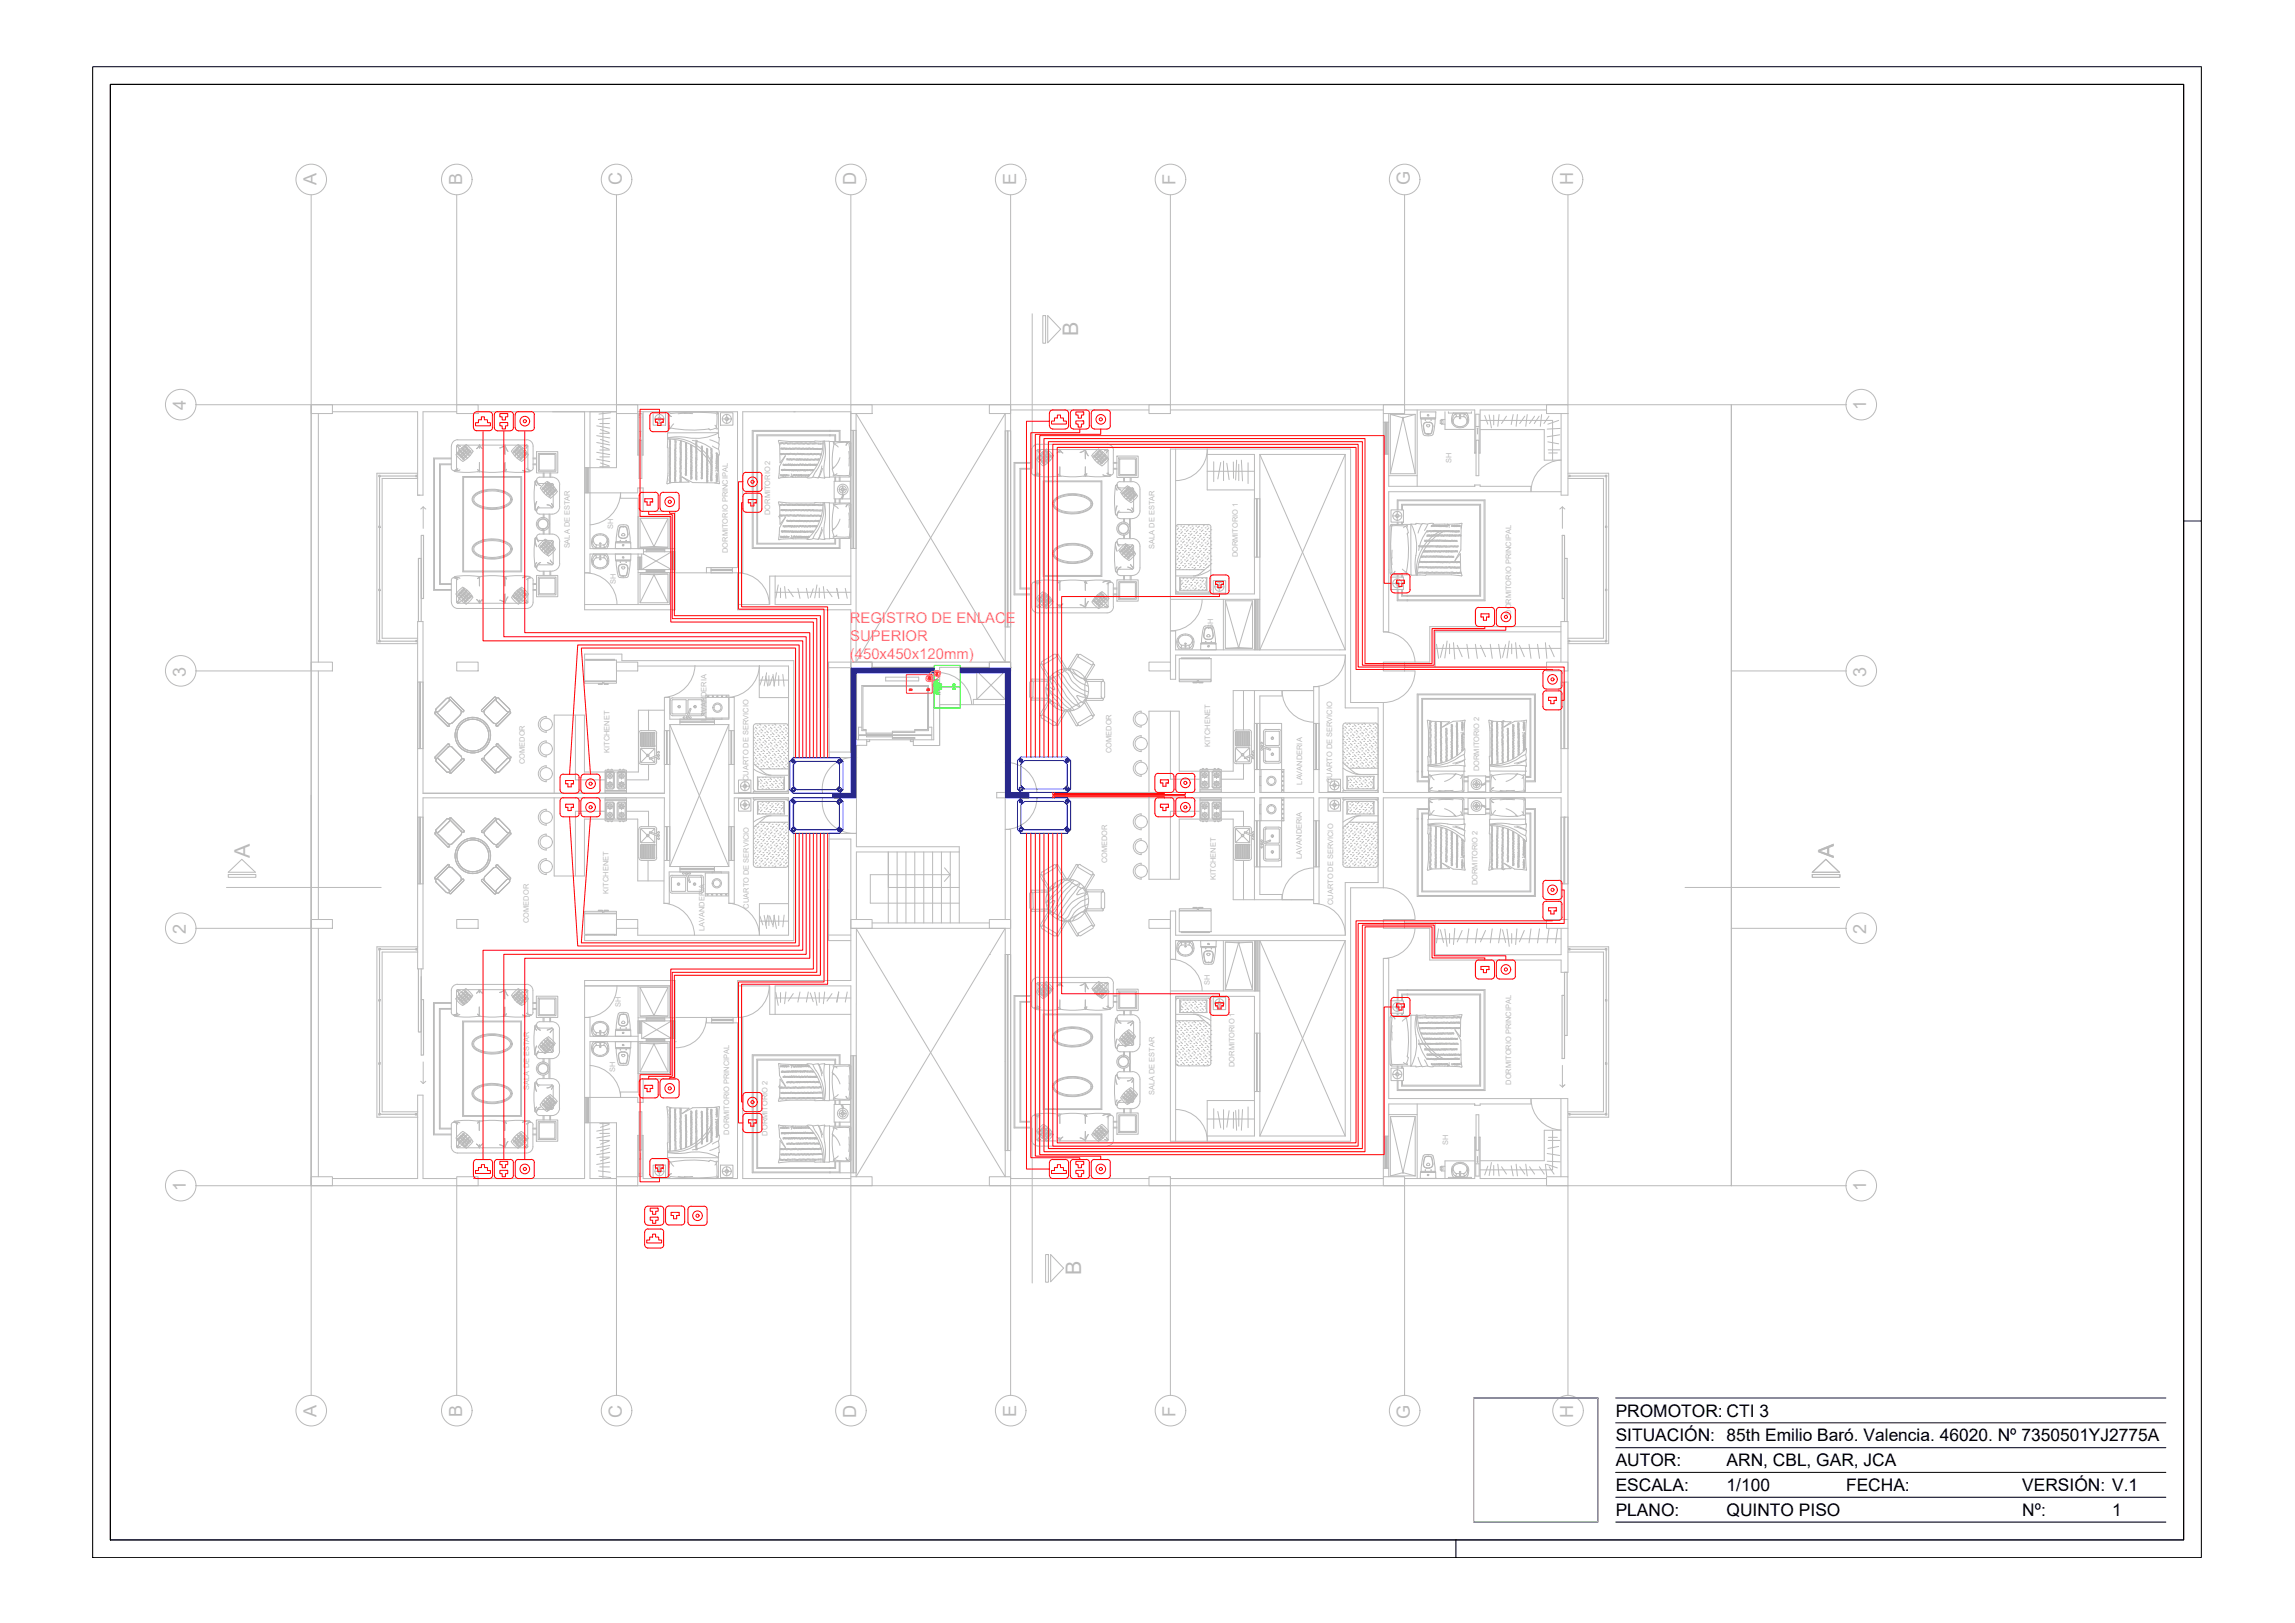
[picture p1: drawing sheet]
<svg xmlns="http://www.w3.org/2000/svg" width="594mm" height="420mm" viewBox="0 0 594 420" stroke-linecap="round" stroke-linejoin="round" font-family="sans-serif">
<defs><g id="words">
<g font-size="5.5" fill="#bababa">
<text x="279.1" y="86.9" transform="rotate(-90 279.1 86.9)">B</text>
<text x="64.6" y="222.2" transform="rotate(-90 64.6 222.2)">A</text>
<text x="474.7" y="222.2" transform="rotate(-90 474.7 222.2)">A</text>
<text x="279.9" y="330" transform="rotate(-90 279.9 330)">B</text>
</g>
<g font-size="4.7" fill="#bababa">
<text x="81.9" y="48" transform="rotate(-90 81.9 48)">A</text>
<text x="119.6" y="48" transform="rotate(-90 119.6 48)">B</text>
<text x="161" y="48" transform="rotate(-90 161 48)">C</text>
<text x="221.6" y="48" transform="rotate(-90 221.6 48)">D</text>
<text x="263" y="48" transform="rotate(-90 263 48)">E</text>
<text x="304.3" y="48" transform="rotate(-90 304.3 48)">F</text>
<text x="365" y="48" transform="rotate(-90 365 48)">G</text>
<text x="407.2" y="48" transform="rotate(-90 407.2 48)">H</text>
<text x="48.1" y="106.3" transform="rotate(-90 48.1 106.3)">4</text>
<text x="483.1" y="106.3" transform="rotate(-90 483.1 106.3)">1</text>
<text x="48.1" y="175.2" transform="rotate(-90 48.1 175.2)">3</text>
<text x="483.1" y="175.2" transform="rotate(-90 483.1 175.2)">3</text>
<text x="48.1" y="241.8" transform="rotate(-90 48.1 241.8)">2</text>
<text x="483.1" y="241.8" transform="rotate(-90 483.1 241.8)">2</text>
<text x="48.1" y="308.4" transform="rotate(-90 48.1 308.4)">1</text>
<text x="483.1" y="308.4" transform="rotate(-90 483.1 308.4)">1</text>
<text x="81.9" y="366.8" transform="rotate(-90 81.9 366.8)">A</text>
<text x="119.6" y="366.9" transform="rotate(-90 119.6 366.9)">B</text>
<text x="161" y="367.1" transform="rotate(-90 161 367.1)">C</text>
<text x="221.6" y="367.2" transform="rotate(-90 221.6 367.2)">D</text>
<text x="263" y="366.9" transform="rotate(-90 263 366.9)">E</text>
<text x="304.3" y="366.7" transform="rotate(-90 304.3 366.7)">F</text>
<text x="365" y="367.3" transform="rotate(-90 365 367.3)">G</text>
<text x="407.2" y="367.1" transform="rotate(-90 407.2 367.1)">H</text>
</g>
<g font-size="4.5">
<text x="418.2" y="366.7">PROMOTOR: CTI 3</text>
<text x="418.2" y="373.2">SITUACIÓN: 85th Emilio Baró. Valencia. 46020. Nº 7350501YJ2775A</text>
<text x="418.2" y="379.6">AUTOR:</text>
<text x="446.9" y="379.6">ARN, CBL, GAR, JCA</text>
<text x="418.2" y="386">ESCALA:</text>
<text x="446.9" y="386">1/100</text>
<text x="477.9" y="386">FECHA:</text>
<text x="523.5" y="386">VERSIÓN: V.1</text>
<text x="418.2" y="392.4">PLANO:</text>
<text x="446.9" y="392.4">QUINTO PISO</text>
<text x="523.5" y="392.4">Nº:</text>
<text x="546.8" y="392.5">1</text>
</g>
<g font-size="3.9" fill="#f0f">
<text x="219.9" y="161.3">REGISTRO DE ENLACE</text>
<text x="220.1" y="165.9">SUPERIOR</text>
<text x="220" y="170.6">(450x450x120mm)</text>
</g>
<g font-size="1.9" fill="#bababa">
<text x="375.7" y="119.8" transform="rotate(-90 375.7 119.8)">SH</text>
<text x="158.7" y="137" transform="rotate(-90 158.7 137)">SH</text>
<text x="199.4" y="133.3" transform="rotate(-90 199.4 133.3)">DORMITORIO 2</text>
<text x="147.5" y="142" transform="rotate(-90 147.5 142)">SALA DE ESTAR</text>
<text x="188.4" y="143.1" transform="rotate(-90 188.4 143.1)">DORMITORIO PRINCIPAL</text>
<text x="298.9" y="142" transform="rotate(-90 298.9 142)">SALA DE ESTAR</text>
<text x="320.4" y="144.3" transform="rotate(-90 320.4 144.3)">DORMITORIO 1</text>
<text x="159.5" y="151.2" transform="rotate(-90 159.5 151.2)">SH</text>
<text x="391.1" y="159.2" transform="rotate(-90 391.1 159.2)">DORMITORIO PRINCIPAL</text>
<text x="314.1" y="162.7" transform="rotate(-90 314.1 162.7)">SH</text>
<text x="182.9" y="186.8" transform="rotate(-90 182.9 186.8)">LAVANDERIA</text>
<text x="135.8" y="197.8" transform="rotate(-90 135.8 197.8)">COMEDOR</text>
<text x="157.8" y="194.9" transform="rotate(-90 157.8 194.9)">KITCHENET</text>
<text x="287.7" y="194.9" transform="rotate(-90 287.7 194.9)">COMEDOR</text>
<text x="313.3" y="193.3" transform="rotate(-90 313.3 193.3)">KITCHENET</text>
<text x="193.8" y="202.2" transform="rotate(-90 193.8 202.2)">CUARTO DE SERVICIO</text>
<text x="337" y="203.1" transform="rotate(-90 337 203.1)">LAVANDERIA</text>
<text x="344.8" y="202.7" transform="rotate(-90 344.8 202.7)">CUARTO DE SERVICIO</text>
<text x="382.9" y="199.6" transform="rotate(-90 382.9 199.6)">DORMITORIO 2</text>
<text x="286.6" y="223.5" transform="rotate(-90 286.6 223.5)">COMEDOR</text>
<text x="314.7" y="227.8" transform="rotate(-90 314.7 227.8)">KITCHENET</text>
<text x="337" y="222.3" transform="rotate(-90 337 222.3)">LAVANDERIA</text>
<text x="157.6" y="231.4" transform="rotate(-90 157.6 231.4)">KITCHENET</text>
<text x="382.4" y="229.2" transform="rotate(-90 382.4 229.2)">DORMITORIO 2</text>
<text x="136.8" y="238.9" transform="rotate(-90 136.8 238.9)">COMEDOR</text>
<text x="193.9" y="235.2" transform="rotate(-90 193.9 235.2)">CUARTO DE SERVICIO</text>
<text x="345.1" y="234.3" transform="rotate(-90 345.1 234.3)">CUARTO DE SERVICIO</text>
<text x="182.4" y="241" transform="rotate(-90 182.4 241)">LAVANDERIA</text>
<text x="313.2" y="255" transform="rotate(-90 313.2 255)">SH</text>
<text x="160.7" y="260.7" transform="rotate(-90 160.7 260.7)">SH</text>
<text x="159.2" y="277.5" transform="rotate(-90 159.2 277.5)">SH</text>
<text x="319.5" y="276.2" transform="rotate(-90 319.5 276.2)">DORMITORIO 1</text>
<text x="391.1" y="280.8" transform="rotate(-90 391.1 280.8)">DORMITORIO PRINCIPAL</text>
<text x="137" y="282.1" transform="rotate(-90 137 282.1)">SALA DE ESTAR</text>
<text x="298.9" y="283.5" transform="rotate(-90 298.9 283.5)">SALA DE ESTAR</text>
<text x="188.8" y="293.7" transform="rotate(-90 188.8 293.7)">DORMITORIO PRINCIPAL</text>
<text x="198.7" y="294" transform="rotate(-90 198.7 294)">DORMITORIO 2</text>
<text x="374.8" y="296.4" transform="rotate(-90 374.8 296.4)">SH</text>
</g>
</g></defs>
<!-- layer: CAJETIN -->
<path d="M24 17.3h545.8v385.9h-545.8zM28.6 21.8h536.7v376.9h-536.7zM565.3 134.9h4.5M381.5 361.9h32.1v32.1h-32.1zM418.2 374.8h142.4M418.2 368.3h142.4M418.2 361.9h142.4M376.9 398.7v4.5M418.2 394h142.4M418.2 387.6h142.4M418.2 381.2h142.4" fill="none" stroke="#000" stroke-width=".26"/>
<!-- layer: COLUMNA -->
<path d="M267.2 81.2v40M269.9 81.7h.8v7.2h-.8zM271.2 81.7l3.4 3.5-3.4 3.5zM58.6 229.7h40.1M59.1 226.4h7.1v.7h-7.1zM59.1 225.8l3.5-3.3 3.5 3.3zM436.2 229.7h40M469.1 226.4h7.2v.7h-7.2zM469.1 225.8l3.5-3.3 3.6 3.3zM267.2 292.1v40M270.7 324.8h.7v7.1h-.7zM272 324.8l3.3 3.5-3.3 3.5z" fill="none" stroke="#bababa" stroke-width=".26"/>
<!-- layer: 0 -->
<g fill="none" stroke="#bababa" stroke-width=".26">
<path d="M80.5 104.8h367.7v202.2h-367.7zM80.5 104.8v202.2M82.4 107.1v64.3M86 106.6h22.1v21.6h1.4v-21.6h8.7M123.8 106.6h35.8M151.3 106.6v51.3h23.4v-25.5h-8.2v-6.1h-1.4v1.3h-13.8M152.7 106.6v35.4h22M165.1 106.6h25.8v40.3h-8v1.4M165.4 114h.7v9.9h-.7zM165.8 111.6v1.5M165.8 111.6l-.1 .1M165.8 111.6l.1 .1"/>
<path d="M166.5 106.6v11.2h-.3v-10.7h-.9v10.7h-.2v-10.7M220.2 111.4h1.4M221.6 107.1v64.3l38.6-64.3v64.3zM260.2 111.5h1.4M261.6 104.8v92.6h-1.4M261.6 106.1h35.8M303 106.1h55.1M304.3 116.2v37.6h20.4v-36.2h-12.2v-1.4M326.1 117.6v50.6l22.1-50.6M326.1 117.6h22.1M326.1 117.6l22.1 50.6M348.2 117.6v50.6"/>
<path d="M358.1 107.1v56.5h1.4v-36.3h44.6M358.1 109.3h1.4M358.1 117.6h1.4M359.5 107.1v18.8h22.2v-.3h1.4v.3h13.2v1.4M363.6 106.1h18.1v11.2h.3v-10.1h.9v10.1h.2v-11.2h17.2M382 110.4h.9M382.1 114h.7v9.1h-.7zM382.5 110.9v1.5M382.5 110.9l-.2 .1M382.5 110.9l.1 .1M404.1 107.1v21.1h1.8v-21.1M448.2 104.8v202.2"/>
<path d="M98 123h.4v.4h-.4zM98 136.2h.4v.4h-.4zM107.6 123h.4v.4h-.4zM108.1 123.9h-9.2v41.3h9.2M108.1 122.5h-10.5v44.1h10.5M109.5 131.2v5.6M109.5 131.2l.7 .6M109.5 131.2l-.6 .6M151.3 121.1h1.4M160.6 127.6v1.4h4.6v13M165.2 133.8h8.2v8.2M324.7 129.1h1.4"/>
<path d="M404.4 131.2v5.6M404.4 131.2l-.6 .6M404.4 131.2l.7 .6M405.9 123.9h9.2v41.3h-9.2M405.9 122.5h10.5v44.1h-10.5M406.1 123h.4v.4h-.4zM415.6 123h.4v.4h-.4zM415.6 136.2h.4v.4h-.4zM98 152.5h.4v.4h-.4zM165.2 143.4v13.1M165.2 148.2h9.5M165.2 147.4h9.5"/>
<path d="M166.1 143.4v.8h-.9M166.6 143.4h-13.9v4.9h-1.4M166.6 143.4l7.2 4M166.6 142v1.4M167.3 142v.8h-.7M167.3 147.4v.8M172.1 142v.8h2.6M172.1 147.4v.8M173.4 148.2v8.3h-22.1M173.8 142.8l-7.7 4.6M174.7 148.3h17.6v-41.7h27.9v49.9h-19.6v-7.4h-1.4v7.4h-8.3M184.1 146.9v1.4"/>
<path d="M189.6 146.9v1.4M190.9 148.3v9.6h29.3v36.8h-5.5M220.2 142h1.4M303 155.2h23.1M316.7 155.2v13M324.7 155.2v13M324.7 144.2h1.4M415.6 152.5h.4v.4h-.4zM82.4 173.7v64.3M98 165.8h.4v.4h-.4zM107.6 165.8h.4v.4h-.4zM108.1 176.6h1.4"/>
<path d="M151.8 170.7h-.5v-1.4h9.7v1.7h44.5v34.4h16.2M165.1 172.4h39v33h-14v-24.8h-1.4v5.6h-15.3v-5.6h-1.4v24.8h-62.5v-44.5h-1.4v89.9h1.4v-44.3h62.5l-.1 27.3h1.4l-.1-8.1h15.5v8.1h1.4v-27.3h14v35.6h-39v-1.8M214.5 172.8h5.7M221.7 173.7v17.8h2.7v1.5h-2.7v26.2h26.6v1.4h-26.6v17.4M225.7 171.4h-11.2l.2 24.7h7M225.7 172.8h15.9l.1 18.7h-5.3v1.5h6.7M225.8 171.4h35.8M256.1 172.8h-12.9v20.2M260.2 173.7v7.4h-8.2v1.3M260.2 162.3h1.4M261.6 172.8h.1M303 171.4v-55.2h46.6v65.7h8.5v23.2h46v-31.4"/>
<path d="M303 173.7v2.2h1.3v-6.3h43.9v13.7h8.5v21.8h-15.3v-27.3h-1.4v27.3h-13.9v-24.9h5.8v-1.4M303 163.3h1.3v4.9h43.9M340 178.8h-15.3v26.3h-66.7v1.4h66.7v26.4h15.3M404.1 162.2h-34v9.2h-6.5M404.1 163.6h-32.6v9.2h-7.9M404.1 171.4v-10.5h1.8v90.8h-1.8v-3.2h-34v-8.2h-6.5M404.1 176.6h1.8M406 165.8h.3v.4h-.3zM415.6 165.8h.4v.4h-.4zM108.1 193.8h1.4M172 197.9h1.4M172 189.1h1.4"/>
<path d="M173.4 187.6v36.7M173.4 187.6l15.3 36.7M173.4 187.6h15.3M176 186.2v1.4M184.9 186.2v1.4M188.7 187.6v36.7M188.7 187.6l-15.3 36.7M188.7 197.9h1.4M188.7 189.1h1.4M243.2 182.4h17v55.6M324.7 187.3h7.1M324.7 199.2h1.7"/>
<path d="M340 187.3h1.4M340 199.2h1.4M404.1 193.8h1.8M108.1 211.5h1.4M172 214h1.4M188.7 214h1.4M214.7 217.2h5.5v36.6h-29.3v9.6M221.7 206.5h-16.2v37h-54.2v-1.4h.5M221.7 215.8h-7l-.2 27.7h5.7M260.2 214.7h1.4v90.4h35.8M324.7 212.5h1.7M340 212.5h1.4"/>
<path d="M404.1 211.5h1.8M405 211.5v.3M108.1 228.8h1.4M172 222.8h1.4M173.4 224.3h15.3M176 224.3v1.4M184.9 224.3v1.4M188.7 222.8h1.4M225.7 238.9h30.4M324.7 224.4h7.1M331.9 232.9v-1.3h-5.8v-25.1h13.9v27.4h1.4v-27.4h15.3v22h-8.5v13.6h-43.9v-6.3h-1.3v59.6h46.6v-65.6h8.5v-23.3h46v31.5M340 224.4h1.4"/>
<path d="M363.6 238.9h7.9v8.2h32.6v-6.8M404.1 228.8h1.8M82.4 240.3v64.3M98 245.5h.4v.5h-.4zM98 258.8h.4v.4h-.4zM107.6 245.5h.4v.5h-.4zM108.1 246.5h-9.2v41.3h9.2M108.1 245.1h-10.5v44.1h10.5M151.3 255.2h22.1v8.3M159.6 240.3v1.8h-.5M165.2 255.2v27.5h-4.6v1.4M190.9 255.2h8.3v7.4h1.4v-7.4h19.6v49.4"/>
<path d="M214.7 242.1h5.5M220.2 240.3h40M221.6 240.3l38.6 64.3v-64.3M221.7 240.3l-.1 64.3 38.6-64.3M256.1 247.1h.1M260.2 247.1h1.4M303 256.5h23.1M316.7 243.5v13M324.7 243.5v13M348.2 243.5h-43.9v4.9h-1.3M348.2 243.5v50.6M348.2 243.5l-22.1 50.6"/>
<path d="M405.9 245.1h10.5v44.1h-10.5M405.9 246.5h9.2v41.3h-9.2M406 245.5h.4v.5h-.4zM415.6 245.5h.4v.5h-.4zM415.6 258.8h.4v.4h-.4zM98 275.1h.4v.4h-.4zM108.9 279.9l.6 .6M109.5 274.9v5.6M110.2 279.9l-.7 .6M151.3 263.4h1.4v4.9h12.5M165.2 277.9h8.2v-8.2h-20.7v35.4h6.9M165.2 263.5h9.5"/>
<path d="M165.2 264.3h9.5M165.2 267.5h.9v1.4M166.1 264.3l7.7 4.6M166.1 268.9h8.6M167.3 263.5v.8M167.3 268.9v.8M172.1 263.5v.8M172.1 268.9v.8M173.8 264.3l-7.7 4.6M174.7 263.4h17.6v41.7h27.9M182.9 263.4v1.4h8v40.3h-24.4v-11.2h-.3v10.7h-.9v-10.7h-.2v10.7M184.2 263.4v1.4"/>
<path d="M189.8 263.4v1.4M220.2 273.3h1.4M324.7 267.5h1.4M404.4 275.8v5.6M415.6 275.1h.4v.4h-.4zM98 288.3h.4v.4h-.4zM107.5 288.3h.4v.4h-.4zM151.3 284.1h13.8v1.3h1.4v-6.1h8.2v-25.5h-23.4v51.3h-27.5M165.4 287.8h.7v9.9h-.7zM165.7 300l.1 .1M165.8 298.6v1.5M165.9 300l-.1 .1"/>
<path d="M260.2 297.9h1.4M304.3 295.4v-37.5h20.4v36.2h-12.2v1.3M324.7 282.6h1.4M326.1 294.1v-50.6l22.1 50.6M326.1 294.1h22.1M358.1 294.1h1.4M382.1 288.6h.7v9.2h-.7zM382.5 299.4v1.5M396.3 284.4v1.4h-13.2v.3h-1.4v-.3h-22.2v18.8M403.8 280.8l.6 .6M404.1 284.4v20.2M405.1 280.8l-.7 .6"/>
<path d="M406.1 288.3h.4v.4h-.4zM415.6 288.3h.4v.4h-.4zM86 305.1h22.1v-21.6h1.4v21.6h8.7M217.5 303.6h4.1M303 304.6v.5h55.1M358.1 304.6v-56.5h1.4v36.3h46.3l.1 20.2M358.1 302.4h1.4M363.6 305.1h18.1v-10.7h.3v10.1h.9v-10.1h.2v10.7h17.2M382 301.3h.9M382.3 300.7l.2 .2M382.6 300.7l-.1 .2M384.2 305.1h.1"/>
<path d="M381.5 361.9h32.1v32.1h-32.1z"/>
<circle cx="80.6" cy="46.5" r="4"/>
<circle cx="118.2" cy="46.5" r="4"/>
<circle cx="159.6" cy="46.5" r="4"/>
<circle cx="220.3" cy="46.5" r="4"/>
<circle cx="261.6" cy="46.5" r="4"/>
<circle cx="303" cy="46.5" r="4"/>
<circle cx="363.6" cy="46.5" r="4"/>
<circle cx="405.8" cy="46.5" r="4"/>
<circle cx="46.8" cy="104.8" r="4"/>
<circle cx="481.8" cy="104.8" r="4"/>
<circle cx="46.8" cy="173.7" r="4"/>
<circle cx="481.8" cy="173.7" r="4"/>
<circle cx="46.8" cy="240.3" r="4"/>
<circle cx="481.8" cy="240.3" r="4"/>
<circle cx="46.8" cy="306.9" r="4"/>
<circle cx="481.8" cy="306.9" r="4"/>
<circle cx="80.6" cy="365.2" r="4"/>
<circle cx="118.2" cy="365.2" r="4"/>
<circle cx="159.6" cy="365.2" r="4"/>
<circle cx="220.3" cy="365.2" r="4"/>
<circle cx="261.6" cy="365.2" r="4"/>
<circle cx="303" cy="365.2" r="4"/>
<circle cx="363.6" cy="365.2" r="4"/>
<circle cx="405.9" cy="365.2" r="4"/>
</g>
<!-- layer: L.COLUMNA -->
<g fill="none" stroke="#bababa" stroke-width=".26">
<path d="M80.5 50.5v54.3h-29.8M118.2 50.5v54.3M159.6 50.5v54.3M220.2 50.5v54.3M261.6 50.5v54.3M303 50.5v54.3M363.6 50.5v54.3M405.9 50.5v54.3M448.2 104.8h29.8M50.7 173.7h29.8M448.2 173.7h29.8M50.7 240.3h29.8"/>
<path d="M448.2 240.3h29.8M50.7 307h29.8v54.3M118.2 307v54.3M159.6 307v54.3M220.2 307v54.3M261.6 307v54.3M303 307v54.3M363.6 307v54.3M405.9 307v54.3M448.2 307h29.8"/>
</g>
<!-- layer: NOFIJO -->
<g fill="none" stroke="#bababa" stroke-width=".26">
<path d="M80.5 104.8h5.5v2.3h-5.5zM118.2 104.8h5.6v2.3h-5.6zM159.6 104.8h5.5v2.3h-5.5zM220.2 104.8h5.5v2.3h-5.5zM256.1 104.8h5.5v2.3h-5.5zM297.4 104.8h5.6v2.3h-5.6zM358.1 104.8h5.5v2.3h-5.5zM400.3 104.8h5.6v2.3h-5.6zM80.5 171.4h5.5v2.3h-5.5zM118.2 171.4h5.6v2.3h-5.6zM159.6 171.4h5.5v2.3h-5.5zM220.2 171.4h5.5v2.3h-5.5z"/>
<path d="M256.1 171.4h5.5v2.3h-5.5zM260.2 173.7h-4.1v-2.3h5.5v2.3M297.4 171.4h5.6v2.3h-5.6zM358.1 171.4h5.5v2.3h-5.5zM400.3 171.4h5.6v2.3h-5.6zM80.5 238h5.5v2.3h-5.5zM118.2 238h5.6v2.3h-5.6zM159.6 238h5.5v2.3h-5.5zM220.2 238h5.5v2.3h-5.5zM256.1 238h5.5v2.3h-5.5zM297.4 238h5.6v2.3h-5.6zM358.1 238h5.5v2.3h-5.5z"/>
<path d="M405.9 238h-5.6v2.3h5.6M80.5 304.6h5.5v2.4h-5.5zM118.2 304.6h5.6v2.4h-5.6zM159.6 304.6h5.5v2.4h-5.5zM220.2 304.6h5.5v2.4h-5.5zM256.1 304.6h5.5v2.4h-5.5zM297.4 304.6h5.6v2.4h-5.6zM358.1 304.6h5.5v2.4h-5.5zM400.3 304.6h5.6v2.4h-5.6z"/>
</g>
<!-- layer: ducto de basura -->
<path d="M252.8 173.7v7.4l7.4-7.4M252.8 173.7l7.4 7.4M252.8 173.7h3.3" fill="none" stroke="#bababa" stroke-width=".26"/>
<!-- layer: PUERTAS -->
<g fill="none" stroke="#bababa" stroke-width=".26">
<path d="M312.5 116.2a8.2 8.2 0 0 1-8.2 8.2M404.1 119.1a8.2 8.2 0 0 0-7.8 8.2M160.6 127.6a8.5 8.5 0 0 1-7.9 8.3M151.4 148.3a8.2 8.2 0 0 1 8.3 8.2M190.9 148.3a8.2 8.2 0 0 1 8.2 8.2M311.2 155.1a8.2 8.2 0 0 1-8.2 8.2M179.9 172.3a8.5 8.5 0 0 1-7.9 8.2M196.6 172.3a8.5 8.5 0 0 1-7.9 8.2M243.2 174.1a8.7 8.7 0 0 1 8.3 8.3M331.9 178.8a8.2 8.2 0 0 0 8.2 8.1M348.3 169.6a8.2 8.2 0 0 1-8.2 8.2M358.1 163.6a8.2 8.2 0 0 1 8.2 7.8"/>
<path d="M363.6 173.7h2.7a8.2 8.2 0 0 1-8.2 8.2M221.8 196.1a8.2 8.2 0 0 0-8.9 9.2M260.2 197.3a8.2 8.2 0 0 1 8.2 7.8M212.9 206.5a8.1 8.1 0 0 0 8.8 9.2M268.4 206.5a8.2 8.2 0 0 1-8.2 8.2M171.9 233.8a8.5 8.5 0 0 1 7.9 8.3M188.7 233.8a8.5 8.5 0 0 1 7.9 8.3M340.1 233.9a8.2 8.2 0 0 1 8.2 8.2M340.1 224.7a8.2 8.2 0 0 0-8.2 8.2M358.1 229.8a8.2 8.2 0 0 1 8.2 8.2h-2.7M159.7 255.2a8.2 8.2 0 0 1-8.3 8.2M199.1 255.2a8.2 8.2 0 0 1-8.2 8.2"/>
<path d="M303 248.3a8.2 8.2 0 0 1 8.2 8.2M366.3 240.3a8.2 8.2 0 0 1-8.2 7.8M152.7 275.8a8.5 8.5 0 0 1 7.9 8.3M182.9 263.4a7.8 7.8 0 0 1-8.1 7.8M304.3 287.2a8.2 8.2 0 0 1 8.2 8.2M396.3 284.4a8.2 8.2 0 0 0 7.8 8.2"/>
</g>
<!-- layer: escalera -->
<g fill="none" stroke="#bababa" stroke-width=".26">
<path d="M205.5 106.6h.4M229.9 220.6v18.3M229.9 229.7h18.4M232.2 220.6v18.3M234.5 220.6v18.3M236.8 220.6v18.3M239.1 220.6v18.3M241.4 220.6v18.3M243.7 220.6v18.3M244.5 224.7l1.5 1.7M246 220.6v18.3M246 226.4l-1.5 1.8"/>
<path d="M246 226.4h-20.7v7.4h23M248.3 220.6v18.3"/>
</g>
<!-- layer: ascensor -->
<g fill="none" stroke="#bababa" stroke-width=".26">
<path d="M221.7 174.2h19.9M229.3 175.3h8.5v1h-8.5zM222.2 190.4h.1M222.2 190.4h19v1.1M222.2 190.4v1.1M223.1 188.3h-.9v1.9h19v-1.9h-.8M224.2 189.1h-1.1v-11.6h17.3v11.6h-3.6v-.3h3.3v-11.1h-16.7v11.1h.8v1.4M224.3 189.8h6.7v.3h-6.7zM224.3 190.5h6.7v.3h-6.7zM224.4 191.5h12M225.1 191.5v.5h-.7M231 189.3h5.8v.3h-5.8z"/>
<path d="M231 190.9h5.8v.3h-5.8zM235.7 191.5v.5h.7"/>
</g>
<!-- layer: muebles -->
<g fill="none" stroke="#bababa" stroke-width=".26">
<path d="M116.8 115.5v5.6a.7 .7 0 0 0 .7 .7 .7 .7 0 0 0 .7-.7M116.8 118.8h-4.3v33.8h4.3M116.8 118.6h-4.5v34.2h4.5M118.2 115.5v5.7M118.2 115.5a1.08 1.08 0 0 1 .7 1.1M118.5 113.9h17.8M118.5 115.2h17.8M118.5 113.8a1.63 1.63 0 0 0-1.6 1.7M119.2 115.6l-.7-.4-.3 .3a.98 .98 0 0 1 .7 1M124.1 115.2l-.8 .9M124.1 115.2v.8zM124.1 119.7v2.4"/>
<path d="M124.1 115.2l.8 .9-.5-.3zM124.2 115.2l-.8 1M130.6 115.3l-1.2 .7 1.2-.7M130.7 115.2l.8 1.6M130.7 115.2v2.4zM136.4 113.8a1.63 1.63 0 0 1 1.6 1.7M136.4 115.2l-.7 .4M136.6 115.5l-.5 .6M136.6 115.5l-.3-.3-.6 .4M136.6 115.5v5.6a.7 .7 0 0 0 .7 .7 .7 .7 0 0 0 .7-.7M138 118.8h.9M138 118.6h.9"/>
<path d="M138 115.5v5.7M138.9 116.9h5.5v5.5h-5.5zM139.3 117.4h4.6v4.6h-4.6zM139.6 117.6h4.1v4.1h-4.1zM154.5 110.2l3.3 .6M154.5 112.8l3.3 .6M154.5 114.6l3.3 .6M154.5 117.1l3.3 .6M154.5 118.9l3.3 .6M155.3 109.6h2.5M155.3 112.2h2.5M155.3 116.5h2.5"/>
<path d="M155.3 118.3h2.5M155.4 111.2l2.3 .8M155.4 113.7l2.3 .8M155.4 115.5l2.3 .8M155.4 119.8l2.3 .8M156.1 106.6v14.5M157.9 108.2l-3 .4M158.1 106.8l-3 .4M159.6 106.6v14.5h-6.9M169.1 106.8h3.2v3.3h-3.2zM169.5 108.5h.7M170.7 107.3v.7"/>
<path d="M170.7 108.9v.7M171.1 108.5h.7M186.5 106.8h3.2v3.3h-3.2zM187 108.5h.7M188.1 107.3v.7M188.1 108.9v.7M188.6 108.5h.7M216.1 114.3v-1.5h-20v27.8h20v-1.2M216.3 114.3v-1.7h-20.4v28.2h20.4v-1.4M217.2 114.3v-2.6h-22.2v30.1h22.2v-2.4M217.5 114.3v-2.9h-22.8v30.6h22.8v-2.6M267.1 119.9h-4.4v33.9h4.4"/>
<path d="M267.1 119.7h-4.6v34.3h4.6M268.4 116.6a1.08 1.08 0 0 1 .7 1.1M268.4 116.6a1.04 1.04 0 0 1 .7 1M268.7 116.4h17.9M268.7 116.3l-.3 .3M268.7 116.4l.7 .3M274.3 116.3l.8 1M274.3 116.3l-.7 1M274.3 116.4v.8M274.4 116.3l-.8 1M280.8 116.5l-1.2 .6M280.9 116.5l-1.3 .6"/>
<path d="M280.9 116.4l.8 1.6M281 116.4v2.4zM281 116.4l.7 1.6M286.6 115h-17.9a1.63 1.63 0 0 0-1.6 1.6v5.7a.7 .7 0 0 0 .7 .7 .7 .7 0 0 0 .7-.7l-.1-5.7M286.6 116.3l-.7 .4M286.6 115a1.63 1.63 0 0 1 1.6 1.6M286.7 116.8l.2-.2-.6 .7zM286.8 116.6v5.7a.7 .7 0 0 0 .7 .7 .7 .7 0 0 0 .7-.7M286.9 116.6l-.3-.2-.7 .3M288.2 116.6v5.7M288.2 119.9h.9M288.2 119.7h.9"/>
<path d="M289.1 118.1h5.5v5.5h-5.5zM289.6 118.5h4.6v4.6h-4.6zM289.8 118.8h4.1v4.1h-4.1zM312.5 117.6v9.2h12.2M314.2 119.5v5.2M316 119.7l-.8 4.3M316.7 119.4v5M317.6 119.9l.6 4.3M319.3 119.6v4.2M320.1 119.1l-.2 5.1M321.3 119.1l.3 5.4M323.1 119.8v5.4"/>
<path d="M359.9 107.3v15.3M359.9 107.3l3.3 .9M359.9 107.3h6.4M363.2 108.2l-3.3 14.4M363.2 108.2l3.1 14.4M366.3 107.3v15.3M366.3 107.3l-3.1 .9M366.8 106.1v19.8M367.7 108.2h3.9M367.7 108.3l.2 .2h3.6l.1-.2M367.7 106.6h3.9M367.8 106.6l-.1 1.6h3.9l.1-1.5"/>
<path d="M367.9 108.5v.5a8.5 8.5 0 0 0 .7 3.7l1.1 .1M368.8 112l.2 .2 .7 .1M369.2 112.4h.5M369.3 109.3h.7M369.3 110.2l.4 .3 .4-.3M369.3 109.3a1.18 1.18 0 0 0-.7 1.9l.1 .8 .5 .4M369.4 110l-.1 .2M369.4 110h.6M369.5 107.4h.4v.3h-.4zM369.7 112.3h.1M370 110l.1 .1M370 109.3l.5 .1 .4 .6-.4 2"/>
<path d="M370.1 110.2h.1M370.2 112.3h-.5M370.2 112.4h-.5M370.5 112l-.3 .3M370.8 110.3l-.2-.7a1.61 1.61 0 0 0-1.9 0l-.2 .7 .3 1.7M371 110.3l-.4 1.7-.4 .4M371.5 108.5v.5a8.5 8.5 0 0 1-.8 3.7l-1 .1M371.6 106.6l.1 .1M372.8 108.8h.7v.8h-.7zM374 106.6v4.6h7.7M374 108.6h-.9v1.2h.9M374.9 106.6v.3h6v-.3"/>
<path d="M375.9 109.5l.5 .7M375.9 107.4l-.2 1.2 .2 1M376.1 109.1h.1M376.2 109.4l1 .9M376.2 107l-.2 .5M376.3 106.9l-.2 .1M376.4 110.2a2.57 2.57 0 0 0 2.4 .4M376.7 107.2l.3 .6M376.9 107.1h2M376.9 107.1h.1M376.9 107.1a1.76 1.76 0 0 0-.7 2.3M379 107.1h.1"/>
<path d="M379.1 107.1a1.85 1.85 0 0 1 .5 2.5 1.85 1.85 0 0 1-2.4 .7M379.2 108h-2.5a1.57 1.57 0 0 0-.4 1.7M379.2 108l.2 .1a1.54 1.54 0 0 1 .2 1.6M379.2 107.2l-.3 .6M379.5 110.2l-.7 .4M379.6 106.9l.4 .6M379.8 109.1h.1M380 107.4l.2 1.4M380.2 108.8l-.2 .8-.5 .6M383.1 111.2h16.6v7.9h4.4M383.1 108.8h18.8v10.3M384.3 107.6l.8 2.2"/>
<path d="M385.5 107.4l.6 3.4M386.7 107.5v2.5M388.1 107.3l-.4 3.1M390 107.7l-1.3 1.9M391.7 107.3l-.5 2.6M392.8 107.3l-.3 3.1M394.7 107.7l-1.3 1.9M395.3 107.3l-.3 3.1M397.2 107.7l-1.3 1.9M398.4 107.7l-1.2 1.9M399.1 107.3l-.4 3.1M400.7 114.4l2.8 .5"/>
<path d="M400.8 116.5h3M400.9 117.3h2.2M401 107.7l-1.3 1.9M403.5 108.8l-2.8 1M403.7 112.6l-3.2 .5M403.9 110.9l-3.4 .2M116.8 120.1h-3v31.2h3M116.8 120.3h-2.8v30.8h2.8M117.5 121.8h.1M117.5 121.8l.3 .3M117.8 122.1a20.3 20.3 0 0 0 5.9 0M118.5 121.3l-1 .5"/>
<path d="M118.9 121.7l-1.4 .1M119.1 121.6l-.8 .3-.7-.1M119.8 123.4h15.2v24.6h-15.2zM120 123.6h14.8v24.2h-14.8zM122.7 128.4a7.8 7.8 0 0 1 9.4 0 1.66 1.66 0 0 1-1.1 2.6 7.9 7.9 0 0 1-8.3-.8 1.39 1.39 0 0 1 0-1.8zM122.7 128.1a8.3 8.3 0 0 1 9.2-.2 1.71 1.71 0 0 1 .7 1.7 1.71 1.71 0 0 1-1.3 1.4 8.4 8.4 0 0 1-8.6-.6 1.51 1.51 0 0 1 0-2.3zM123.1 128.4a7.9 7.9 0 0 1 8.6 0 1.39 1.39 0 0 1 .4 1.4 1.39 1.39 0 0 1-1.2 .9 7.2 7.2 0 0 1-8.1-.9l-.2-.5zM123.6 121.6l.5 .5M123.7 122.2h.9M124.1 122.1h.1M124.2 121.9l-.1 .2M124.6 122.1a20.3 20.3 0 0 0 5.7 0"/>
<path d="M130.3 122.2h.9M130.5 121.7l.2 .4M130.7 121.8h.1M130.7 122v-2.3v2.4M131 121.5l-.3 .6M131.1 121.5l-.4 .6M135.3 121.8l1.8 .3M136.4 121.3l.9 .5-.2 .3M137.1 122.1a20.3 20.3 0 0 1-5.9 0M137.3 121.8h.1M138 120.1h.9M138 120.3h.9"/>
<path d="M138.5 139.3l.1 1.4 .3 .8-.4-2.1a22.1 22.1 0 0 0 .1 7.5l.2 .1M138.5 132l.3 .3M138.6 124.6v.6l.3 .5-.3-.5-.1-.6M138.6 132l.1-1.3 .2-.9-.3 .9-.1 1.3M138.8 139.1h.1M138.8 124.4h.1M138.9 124.3l-.2 .1a18.1 18.1 0 0 0-.2 7.6M138.9 139.1l-.4 .2M138.9 139.1l.2 .6 .4 .5M139.5 131.1l-.4 .5-.2 .7M139.7 139.9h3.2a1.33 1.33 0 0 1-1.3 .8M139.7 123.5h3.2"/>
<path d="M139.7 133.1h3.2M139.7 131.5h3.2M139.7 138.3h3.2M139.7 125.2h3.2M139.7 123.5a.83 .83 0 0 0-.8 .9 .83 .83 0 0 0 .8 .8M139.7 131.4a.83 .83 0 0 0-.8 .9 .83 .83 0 0 0 .8 .8M139.7 138.3a.83 .83 0 0 0-.8 .8 .83 .83 0 0 0 .8 .8M139.9 125.7l-.8-.6-.2-.7a1.34 1.34 0 0 0 1 1.3M140.6 122.4v1.1M140.6 133.1v.9M140.6 137.4v.9M140.8 122.4v1.1"/>
<path d="M140.8 133.1v.9M140.8 137.4v.9M141.6 130.7a1.33 1.33 0 0 1 1.3 .8M141.7 130.7a1.25 1.25 0 0 1 1.2 .8M142.1 133.1v2M142.1 136.3v2M142.4 122.4v1.2M142.4 133.1v5.2M142.6 122.4v1.1M142.7 130.3l.5 .8zM142.9 125.1l-1.2 .6M142.9 123.5a1.97 1.97 0 0 1 2 2"/>
<path d="M142.9 125.2l.3 .3M142.9 138.3a1.97 1.97 0 0 1 2 1.9M143.2 125.5v5.6M143.2 125.5l-.7 .8M143.2 131.1l-.3 .3M143.2 125.5l-.8 .9M144.9 125.5v5.6M144.9 131.1a1.97 1.97 0 0 1-2 2M153.4 139.8h.1M153.7 139.3l-.2 .3 .2 .7M154.5 138.3a1.99 1.99 0 0 0-1.4 1.8M154.5 138.3a2.3 2.3 0 0 1 2.9 1.1"/>
<path d="M155.3 120.8h2.5M156.1 138.6l1 .9M156.1 138.6a1.93 1.93 0 0 0-2.1 .3 1.93 1.93 0 0 0-.5 2M157 139.3l.2 .3-.2 .7M157.2 139.5v1.4M157.3 139.8h.1M157.4 139.4l.2 .7-.2 1.4M160 136.2l-.5 4M160.1 138.3l.2 .7 .7 .3M160.4 136.6l-.2 .9a1.21 1.21 0 0 0 0 1.4 1.21 1.21 0 0 0 1.4 .4M160.4 135.9l-.3 .4M160.5 136.6l-.4 1.7"/>
<path d="M160.5 135.9h1.7M160.8 136.4l-.3 .3M160.9 138.5h.1M160.9 138.5l.3 .2 .5-.2M160.9 139.4h.7M160.9 138.4l.4-.3 .4 .3M161.3 136.3l.7 .1 .2 .3M161.3 136.4h.5M161.3 136.3l-.7 .1-.2 .3M161.3 136.4h-.5M161.3 136.4h.1M161.7 138.5h.1"/>
<path d="M161.8 136.4l.4 .3M162.2 136.6l.3 1.7M162.2 135.9l.4 .4M162.3 136.6l.1 .9a1.21 1.21 0 0 1-.8 1.9M162.5 138.3l-.2 .7-.7 .3M162.6 136.2l.5 4M165.7 134.2h7.2v7.5h-7.2zM165.7 134.2l3.6 7.3M172.9 134.2l-3.6 7.3M201.9 133.3l-.3 .4 .3 .5M215.9 124.6h4.2v4.6h-4.2zM216.1 123.5v1.1"/>
<path d="M216.1 129.2v1M216.3 123.5v1.1M216.3 129.2v1M217.2 126.7h.7M217.2 123.5v1.1M217.2 129.2v1M217.5 123.5v1.1M217.5 129.2v1M218.1 125.8v.7M218.1 127v.7M218.2 128.1l-.6 1.1M218.3 128.1l-.4 1.1"/>
<path d="M218.3 126.7h.7M218.4 128.1l-.3 1.1M267.1 121.2h-3.1v31.3h3.1M267.1 121.5h-2.9v30.7h2.9M267.8 122.9l.9-.4-.4 .4zM268 123.2a20.3 20.3 0 0 0 5.9 0M269.1 122.9h-1.3M269.3 122.8l-.8 .2-.7-.1 .2 .4M270 124.5h15.2v24.7h-15.2zM270.2 124.7h14.8v24.3h-14.8zM273 129.5a7.7 7.7 0 0 1 9.3 0 1.52 1.52 0 0 1-.7 2.5 8.5 8.5 0 0 1-8.4-.5 1.33 1.33 0 0 1-.2-2zM273 129.3a8.3 8.3 0 0 1 9.1-.2 1.71 1.71 0 0 1 .7 1.7 1.71 1.71 0 0 1-1.3 1.4 8.5 8.5 0 0 1-8.5-.6 1.51 1.51 0 0 1 0-2.3z"/>
<path d="M273.3 129.5a7.7 7.7 0 0 1 8.8 .2 1.39 1.39 0 0 1-1 2.2 7.4 7.4 0 0 1-8.1-.9l-.1-.9zM273.9 122.7l.4 .6M273.9 122.8l.5 .5 .1-.3M273.9 123.3h.9M274.3 120.9v2.4zM274.8 123.2a20.3 20.3 0 0 0 5.7 0M280.5 123.3h.9M280.7 122.8l.2 .5M280.9 123l.1-2.1v2.3M281 123h.1M281.3 122.6l-.3 .7M281.3 122.6l-.3 .6"/>
<path d="M285.5 122.9l1.8 .4M286.6 122.5l.9 .4h-.5zM287.3 123.2a20.3 20.3 0 0 1-5.9 0M287.5 123l-.2 .3M288.2 121.2h.9M288.2 121.5h.9M288.8 133.1l.1-1.3 .2-.8-.3 1.3v.9M288.8 125.8v.6l.4 .5M288.8 125.8l.1 .6 .3 .5M289.1 125.5l-.1 .1a18.1 18.1 0 0 0-.2 7.6M289.7 132.3l-.4 .5-.2 .6-.3-.2M289.9 124.7h3.2"/>
<path d="M289.9 134.3h3.2M289.9 139.4h3.2M289.9 124.7a.83 .83 0 0 0-.8 .8 .83 .83 0 0 0 .8 .8h3.2l.3 .3M289.9 139.4a.83 .83 0 0 0-.8 .8 .83 .83 0 0 0 .8 .9h3.2l.3 .3M290.2 126.9l-.9-.7-.1-.7a1.34 1.34 0 0 0 1 1.4M290.9 123.6v1.1M290.9 134.3v.9M290.9 138.6v.8M291.1 123.6v1.1M291.1 134.3v.9M291.1 138.5v.9M291.8 131.8a1.33 1.33 0 0 1 1.4 .8 1.33 1.33 0 0 0-1.3-.7"/>
<path d="M292.4 134.3v2M292.4 137.4v2M292.6 123.6v1.1M292.6 134.3v5.1M292.8 123.6v1.1M293 131.5l.4 .8M293.1 124.7a1.97 1.97 0 0 1 2 2v5.6a1.97 1.97 0 0 1-2 1.9M293.1 139.4a1.97 1.97 0 0 1 2 2v5.6a1.97 1.97 0 0 1-2 2M293.2 126.3l-1.3 .5M293.2 126.3l-1.3 .6M293.4 132.3l-.3 .3h-3.2a.8 .8 0 0 0-.8 .8 .8 .8 0 0 0 .8 .8M293.4 126.7v5.6"/>
<path d="M293.4 126.6l-.8 .9M293.5 126.6l-.8 .9M304.7 139.1h.1M304.7 136.2h.1M304.7 138.1l-.4 .3M305 135.8h7.7M305.1 135.8a.77 .77 0 0 0-.8 .7l.1 16.1a.7 .7 0 0 0 .7 .7M305.1 138.6h.1M305.1 137.6h.1M305.1 136.7l-.4 .5M305.6 137.2h.1M305.6 136.2h.1"/>
<path d="M305.6 139.1l-.5 .5M306.1 139.6h.1M306.1 138.6h.1M306.1 137.6l-.5 .5M306.6 138.1h.1M306.6 137.2h.1M306.6 136.2l-.5 .5M307.1 139.6h.1M307.1 136.7h.1M307.1 138.6l-.5 .5M307.6 139.1h.1M307.6 138.1h.1"/>
<path d="M307.6 137.2l-.5 .4M308 135.8l-.4 .4M308 137.6h.1M308 136.7h.1M308 139.6l-.4 .5M308.6 139.1h.1M308.6 136.2h.1M308.6 138.1l-.6 .5M309 138.6h.1M309 137.6h.1M309 136.7l-.4 .5M309.5 137.2h.1"/>
<path d="M309.5 136.2h.1M309.5 139.1l-.5 .5M310 139.6h.1M310 138.6h.1M310 137.6l-.5 .5M310.5 138.1h.1M310.5 137.2h.1M310.5 136.2l-.5 .5M311 139.6h.1M311 136.7h.1M311 138.6l-.5 .5M311.5 139.1h.1"/>
<path d="M311.5 138.1h.1M311.5 137.2l-.5 .4M311.9 135.8l-.4 .4M311.9 137.6h.1M311.9 136.7h.1M311.9 139.6l-.4 .5M312.4 139.1h.1M312.4 136.2h.1M312.4 138.1l-.5 .5M312.5 122h12.2M312.8 135.8a.7 .7 0 0 1 .7 .7M312.9 138.6h.1"/>
<path d="M312.9 137.6h.1M312.9 136.7l-.5 .5M313.4 137.2h.1M313.4 136.5v16.1M313.4 139.1l-.5 .5M320.7 120.2v4.2M359.5 123.1h7.3M359.9 122.6h6.4M361.7 132v-2.6h22.7v26.1h-22.7v-2.9M361.7 135.2v.6M361.9 132v-2.4h22.3v25.7h-22.3v-2.7M361.9 135.2v.6"/>
<path d="M362.8 132v-1.4h20.5v23.7h-20.5v-1.7M362.8 135.2v.6M363 132v-1.2h20v23.3h-20v-1.5M363 135.2v.6M116.8 150.2a.7 .7 0 0 1 .7-.7 .7 .7 0 0 1 .7 .7M116.8 150.2v5.7M117.5 149.6l1 .4M117.5 149.6h1.4M117.6 149.6l.7-.1 .8 .2M118.2 150.2v5.7M118.5 156.2h17.8M118.9 154.9a1.04 1.04 0 0 1-.7 1l.3 .3"/>
<path d="M118.9 154.8a1.08 1.08 0 0 1-.7 1.1M119.2 155.8l-.7 .3M122.7 141.2a8 8 0 0 1 9.4 0 1.4 1.4 0 0 1-.5 2.2 8 8 0 0 1-8.9-.4 1.39 1.39 0 0 1 0-1.8zM122.7 141a8 8 0 0 1 9.6 .2 1.76 1.76 0 0 1-1 2.6 8.6 8.6 0 0 1-8.6-.5 1.5 1.5 0 0 1 0-2.3zM123.1 141.2a7.8 7.8 0 0 1 8.8 .2 1.18 1.18 0 0 1-.4 1.8 7.6 7.6 0 0 1-8.6-.4l-.3-.7zM123.3 155.2l.8 1M123.4 155.2l.8 1M123.7 149.2a18.2 18.2 0 0 0-6.1 .1l-.1 .3M123.7 149.2h.9M124.1 149.3l-.5 .5M124.1 149.3v2.4M124.1 149.2l.1 .3"/>
<path d="M124.1 155.4v.8zM124.6 149.2a20.1 20.1 0 0 1 5.7 0M124.7 155.4l.2-.2-.8 1zM130.3 149.2h.9M130.5 149.7l.2-.4 .3 .6M130.6 156l-1.2-.6 1.2 .6M130.7 149.4v2.3v-2.4l.4 .5M130.7 149.6h.1M130.7 153.8v2.4zM131.2 149.2a20.1 20.1 0 0 1 5.9 0l-1.8 .4M131.5 154.5l-.8 1.7M131.5 154.5l-.8 1.6"/>
<path d="M135.3 149.6l1-.3h.9l.1 .3-.9 .4M135.7 155.8l.6 .4M135.7 155.8l.7 .3M136.1 155.2l.5 .7M136.6 155.9l-.2 .3M136.6 150.2a.7 .7 0 0 1 .7-.7 .7 .7 0 0 1 .7 .7M136.6 150.2v5.7M138 150.2v5.7a1.63 1.63 0 0 1-1.7 1.6h-17.8a1.63 1.63 0 0 1-1.6-1.6M138 152.6h.9M138 151.3h.9M138 152.8h.9M138 151.1h.9"/>
<path d="M138.5 146.7l.1-.6 .3-.5-.3 .5v.6M138.9 149h5.5v5.5h-5.5zM139.3 149.4h4.6v4.6h-4.6zM139.6 149.7h4.1v4h-4.1zM139.7 146.2h3.2M139.7 147.9h3.2M139.7 146.2a.83 .83 0 0 0-.8 .8 .83 .83 0 0 0 .8 .8M139.9 145.6l-.6 .4-.4 1M139.9 145.6a1.33 1.33 0 0 0-1 1.4M140.6 147.9v1.1M140.8 147.9v1.1M141.7 145.7l1.2 .5"/>
<path d="M141.7 145.6l1.2 .6M142.4 147.8v1.2M142.4 145l.8 .9M142.5 145l.7 .9M142.6 147.9v1.1M143.2 140.3v5.6M143.2 140.2l-.5 .8 .5-.8M143.2 140.2l-.3-.3a1.28 1.28 0 0 1-1.2 .7M143.2 145.9l-.3 .3M144.9 140.3v5.6M144.9 145.9a1.97 1.97 0 0 1-2 1.9M153.1 140.1l.2 1.4"/>
<path d="M153.1 145.4a1.94 1.94 0 0 0 1.4 1.7M153.3 144l-.2 1.3M153.4 141.5l.3 .5h3.3M153.4 145.7h.1M153.5 144.5a1.93 1.93 0 0 0 .5 2.1 1.93 1.93 0 0 0 2.1 .2M153.5 140.9l.3 .5 .6 .4M153.7 140.3l.7 .8M154.1 143.8l.2 .6h2M154.3 143.6h2M154.3 141.8h2M154.3 141.8h.1M154.4 143.6h-.1"/>
<path d="M154.4 143.6l-.6 .4-.3 .5M154.4 144.4l-.3 .1a1.48 1.48 0 0 0-.4 1.6M154.5 147.1l.9 .2 .8-.2M156.3 141.1h-2l-.2 .6M156.3 143.6l.1 .1M156.3 144.4l.3 .1M156.3 143.6h.1M156.4 141.8h-.1M156.4 141.1l.2 .6M156.5 143.7l.7 .8M156.6 144.5a1.48 1.48 0 0 1 .4 1.6M156.6 141l-.3 .1"/>
<path d="M156.6 143.8l-.2 .6M157 143.4h-3.3l-.3 .6M157 143.4l.3 .6M157 140.3l-.4 .7M157.1 145.9l-1 1M157.2 144.5v1.5M157.2 140.9l-.7 .9M157.3 145.7h.1M157.3 141.5l-.3 .5M157.4 144l.2 1.4-.2 .7M157.4 146.1l-.5 .6-.7 .4M159.3 143.5v1.4h4v-1.4"/>
<path d="M159.3 144.9h4M159.3 140.5v-.1h4v.1M159.3 145.1l.2 .1M159.3 140.4l.2-.2h3.6l.2 .2M159.5 145.2v.6a8.5 8.5 0 0 0 .8 3.7h.1M160.1 147.1l.3 1.7 .4 .3M160.5 148.8l.2 .2 .6 .1M160.8 149.1h.5M160.9 146.9l.5-.2 .3 .2M160.9 146.9v.1M160.9 146.2h.7M160.9 147l.4 .3 .4-.3"/>
<path d="M161 146.1l-.7 .3-.2 .7M161.1 144.1h.4v.3h-.4zM161.1 141h.4v.3h-.4zM161.3 149.1h.1M161.6 146.1h-.6a1.18 1.18 0 0 0-.8 1.8l.2 .9M161.6 146.1a1.21 1.21 0 0 1 .8 1.8l-.2 1.1-.4 .1M161.6 146.1l.7 .3 .2 .7M161.7 146.9v.1M161.8 149l-.5 .1M161.8 149.1h-.5M162.5 147.1l-.3 1.7-.4 .3M162.6 149.2a2.31 2.31 0 0 1-2.1 .3"/>
<path d="M163.1 145.2l-.5 4M163.2 143.4l-3.9 .1M163.2 143.4l.2 .1M163.2 142l.1-1.5h-4l.1 1.5h3.8M163.3 145.1l-.2 .1h-3.6M165.7 148.6h7.2v7.4h-7.2zM165.7 148.6l3.6 .2M169.3 141.5l3.6 .2M169.3 141.5l-3.6 .2M169.3 148.8l3.6 7.2M169.3 148.8l-3.6 7.2M172.9 148.6l-3.6 .2"/>
<path d="M200.6 153.3h19.6M200.6 149.1h19.6M201.5 151.4l-.7 3.4M202 152.2v2.5M203.1 151.8l.3 3.1M204 152.6l1.3 1.9M206.5 152.3l.6 2.6M208.7 152.3l.5 2.6M210.5 152.4l-.8 2.2M211.5 151.4l-.6 3.4M212.1 152.2v2.5M213.1 151.8l.4 3.1"/>
<path d="M214.1 152.6l1.3 1.9M216.6 152.3l.5 2.6M218.8 152.3l.5 2.6M267.7 150.7h.1M267.8 150.7l.7-.1 .8 .3M267.8 150.7l.9 .5zM267.8 150.7l1.3 .1M268.4 157l.3 .3M268.4 157.1l.1-5.7a.7 .7 0 0 0-.7-.7 .7 .7 0 0 0-.7 .7v5.7a1.63 1.63 0 0 0 1.6 1.6h17.9M268.7 157.3l.7-.4zM269.1 156a1.04 1.04 0 0 1-.7 1.1M269.1 156a1.08 1.08 0 0 1-.7 1"/>
<path d="M273 142.4a5.6 5.6 0 0 1 4.7-1.6 5.4 5.4 0 0 1 4.8 1.8 1.65 1.65 0 0 1-1.3 2.3 7.7 7.7 0 0 1-8.2-.7 1.28 1.28 0 0 1 0-1.8zM273 142.2a8.3 8.3 0 0 1 9.1-.3 1.68 1.68 0 0 1 .7 1.8 1.68 1.68 0 0 1-1.3 1.3 8.5 8.5 0 0 1-8.5-.6 1.46 1.46 0 0 1 0-2.2zM273.2 142.5a7.7 7.7 0 0 1 8.9 0 1.23 1.23 0 0 1-.4 1.9 7.8 7.8 0 0 1-8.5-.4l-.3-.7zM273.6 156.4l.7 .9M273.6 156.3l.8 1M274.3 150.4l-.4 .5 .5-.5 .1 .3M274.3 150.4v2.4zM274.3 156.5v.8M274.9 156.5l.2-.1-.8 .9zM279.6 156.6l1.2 .6M279.6 156.5l1.3 .7M280.9 150.4l-.2 .4"/>
<path d="M281 150.7h.1M281 150.5v2.3l-.1-2.1M281 154.9v2.4zM281.3 151l-.3-.6 .3 .6M281.4 150.4a20.1 20.1 0 0 1 5.9 0M281.4 150.3l-3.7-.1-3.8 .2a17.1 17.1 0 0 0-6.1 .1l-.1 .2M281.7 155.7l-.8 1.6M281.7 155.7l-.7 1.6M286.3 156.4l.6 .6M286.3 156.4l.6 .7M286.6 151.2l.9-.5zM286.6 157.3l-.7-.4 .7 .4h-17.9"/>
<path d="M286.9 157l-.3 .3M287.3 150.4l-1.8 .3M287.3 150.4l.3 .3M287.5 150.7h.1M288.2 151.4v5.7M288.2 153.8h.9M288.2 152.5h.9M288.2 154h.9M288.2 152.2h.9M288.2 151.4a.7 .7 0 0 0-.7-.7 .7 .7 0 0 0-.7 .7v5.7M288.2 157a1.63 1.63 0 0 1-1.6 1.7M288.8 140.5l.1 1.3 .2 .9"/>
<path d="M288.8 140.5a24.3 24.3 0 0 0 0 7.4M288.8 140.5l.4-.3 .1 .7 .4 .5M289.1 150.1h5.5v5.5h-5.5zM289.2 146.8l-.4 .5v.6M289.2 146.8l-.3 .5-.1 .6M289.6 150.6h4.6v4.6h-4.6zM289.8 150.8h4.1v4.1h-4.1zM289.9 147.4h3.2M289.9 149h3.2M289.9 147.3a.83 .83 0 0 0-.8 .8 .83 .83 0 0 0 .8 .9M290.2 146.8l-.6 .3-.4 1M290.2 146.8a1.53 1.53 0 0 0-1.1 1.4l-.3-.3"/>
<path d="M290.9 149v1.1M291.1 149v1.1M291.9 141.8a1.33 1.33 0 0 0 1.3-.8 1.33 1.33 0 0 1-1.4 .8M291.9 146.8l1.3 .6M292.6 149v1.1M292.6 146.1l.8 .9M292.7 146.2l.8 .8M292.8 149.1v1M293.4 141.4l-.4 .8 .4-.8M293.4 147l-.3 .3M293.4 141.4v5.6M304.3 153.3h9.1v.5h-9.1z"/>
<path d="M304.3 147.5h7.5M304.7 146.9h.1M304.7 144h.1M304.7 143h.1M304.7 140.1h.1M304.7 145.9l-.4 .3M304.7 142l-.4 .3M305.1 146.4h.1M305.1 145.4h.1M305.1 142.5h.1M305.1 141.5h.1M305.1 144.4l-.4 .5"/>
<path d="M305.1 140.5l-.4 .6M305.4 149.6h7v3.2h-7M305.4 149.6v3.2M305.4 149.6l.2 1.6-.2 1.6M305.6 144.9h.1M305.6 144h.1M305.6 141.1h.1M305.6 140.1h.1M305.6 146.9l-.5 .5M305.6 143l-.5 .5M305.8 150.4h.1M305.8 152.3l-.4 .4"/>
<path d="M306.1 147.4h.1M306.1 146.4h.1M306.1 143.5h.1M306.1 142.5h.1M306.1 145.4l-.5 .5M306.1 141.5l-.5 .5M306.3 151.8h.1M306.3 150.8l-.5 .5M306.3 152.8h.1M306.5 149.6l-.3 .3M306.6 145.9h.1M306.6 144.9h.1"/>
<path d="M306.6 142h.1M306.6 141.1h.1M306.6 144l-.5 .4M306.6 140.1l-.5 .4M306.7 150.3h.1M306.8 151.3h.1M307.1 147.4h.1M307.1 144.4h.1M307.1 143.5h.1M307.1 140.5h.1M307.1 146.4l-.5 .5M307.1 142.5l-.5 .5"/>
<path d="M307.2 149.8h.1M307.3 152.7h.1M307.3 151.8l-.5 .5M307.6 146.9h.1M307.6 145.9h.1M307.6 143h.1M307.6 142h.1M307.6 144.9l-.5 .5M307.6 141.1l-.5 .4M307.7 150.3l-.5 .5M307.7 152.2h.1M307.7 151.3h.1"/>
<path d="M308 145.4h.1M308 144.4h.1M308 141.5h.1M308 140.5h.1M308 147.4v.1M308 143.5l-.4 .5M308.2 149.8h.1M308.2 150.8h.1M308.3 152.7l-.1 .1M308.6 146.9h.1M308.6 144h.1M308.6 143h.1"/>
<path d="M308.6 140.1h.1M308.6 145.9l-.6 .5M308.6 142l-.6 .5M308.7 152.2h.1M308.7 151.3l-.4 .5M309 146.4h.1M309 145.4h.1M309 142.5h.1M309 141.5h.1M309 144.4l-.4 .5M309 140.5l-.4 .6M309.1 149.8l-.4 .5"/>
<path d="M309.2 150.7h.1M309.2 151.7h.1M309.5 144.9h.1M309.5 144h.1M309.5 141.1h.1M309.5 140.1h.1M309.5 146.9l-.5 .5M309.5 143l-.5 .5M309.7 150.2h.1M309.7 152.2l-.5 .5M310 147.4h.1M310 146.4h.1"/>
<path d="M310 143.5h.1M310 142.5h.1M310 145.4l-.5 .5M310 141.5l-.5 .5M310.2 150.7l-.5 .5M310.2 152.7h.1M310.2 151.7h.1M310.3 149.6l-.2 .1M310.5 145.9h.1M310.5 144.9h.1M310.5 142h.1M310.5 141.1h.1"/>
<path d="M310.5 144l-.5 .4M310.5 140.1l-.5 .4M310.6 150.2h.1M310.7 151.2h.1M311 147.4h.1M311 144.4h.1M311 143.5h.1M311 140.5h.1M311 146.4l-.5 .5M311 142.5l-.5 .5M311.1 149.7h.1M311.2 152.7h.1"/>
<path d="M311.2 151.7l-.5 .5M311.5 146.9h.1M311.5 145.9h.1M311.5 143h.1M311.5 142h.1M311.5 144.9l-.5 .5M311.5 141.1l-.5 .4M311.6 150.2l-.5 .5M311.6 152.1h.1M311.6 151.2h.1M311.9 145.4h.1M311.9 144.4h.1"/>
<path d="M311.9 141.5h.1M311.9 140.5h.1M311.9 143.5l-.4 .5M312.1 149.7h.1M312.1 150.7h.1M312.2 151.6h.1M312.2 152.6l-.3 .2M312.4 149.6l-.2 1.6 .2 1.6M312.4 146.9h.1M312.4 144h.1M312.4 143h.1M312.4 140.1h.1"/>
<path d="M312.4 145.9l-.5 .5M312.4 142l-.5 .5M312.9 146.4h.1M312.9 145.4h.1M312.9 142.5h.1M312.9 141.5h.1M312.9 144.4l-.5 .5M312.9 140.5l-.5 .6M313.4 145.9h.1M313.4 144.9h.1M313.4 144h.1M313.4 142h.1"/>
<path d="M313.4 141.1h.1M313.4 140.1h.1M313.4 146.1l-3 2.6-1.5 .4M313.4 143l-.5 .5M313.4 147.5a8.7 8.7 0 0 1-4 1.6h-5.1M313.5 152.6a.7 .7 0 0 1-.7 .7M314.1 150.3h3.2v3.2h-3.2zM314.4 151.9h.8M315.6 150.8v.7M315.6 152.4v.7M316 151.9h.8M317.2 155.5h7v12.4h-7z"/>
<path d="M317.2 155.5l3.4 12.1M324.2 155.5l-3.6 12.1M361.7 148.8v.6M361.9 148.8v.6M362.8 148.8v.6M363 148.8v.6M151.3 170.9h8.3v5.4h-8.3zM151.3 176.4h4.7v.5h-4.7zM151.8 170.7h7.3v.2h-7.3zM154.9 177h1v.2h-1zM155.9 176.9v.1M156.3 176.4h3.3v.5h-3.3z"/>
<path d="M156.4 177h1.1v.2h-1.1zM156.4 176.9v.1M182.7 180h6v5.9h-6zM196.5 172.4v8.2h7.6M196.5 176.1h7.6M197.5 175.1l-.8 2.3M198.2 175l.5 2.6M198.4 174.2l-.6 3.3M199 174.9v2.6M200 175.1l-.8 2.3M200.1 174.6l.3 3M201 174.2l-.7 3.3"/>
<path d="M201.6 174.9v2.6M202.6 174.6l.4 3M270.7 178.1l1.5 1.6 .8 1.2 .9 .9 1.1 2.2M270.7 178l3.2 2.6 1.9 2.2 1.9 1.2M270.8 179.7l.8 1.1 .8 .9 .9 1.6M271.5 175.8l1.4 2.3a.32 .32 0 0 1 0 .5 .32 .32 0 0 1-.5-.2l-1.5-1.2M271.7 175.5a3.9 3.9 0 0 1 2.2 3l1 1.8 3.1 3.6M272.4 174.7l3.7 5.6 .6 .6a6.1 6.1 0 0 0 2.8 2.1M273.5 173.9l1.4 2.5 4.7 6.6M273.7 173.7a10.4 10.4 0 0 1 3.1 3.7l1.5 1.3 3.2 1.6M274.9 173.3a4.7 4.7 0 0 1 2.5 2.9l2.2 2 2.1 .9M276.5 173.1l2.1 2.9 1.3 .9 1.8 .7"/>
<path d="M277.6 173.3l.7 1 .8 .7 2 1.1M304.8 167.4l.3 .5M305 165.7h.1M305 166.9l.3 .5 .5 .4M305.1 167.9l.1 .1M305.2 165.3a1.39 1.39 0 0 0 .7 1.7M305.3 170.5h8.2v5.4h-8.2zM305.3 176h4.7v.5h-4.7zM305.3 164.7a2.47 2.47 0 0 0-.5 2.7M305.3 164.7a2.41 2.41 0 0 1 3.6 .6M305.5 164.9l-.5 .7v1.3M305.8 170.3h7.2v.2h-7.2z"/>
<path d="M305.8 167.8h2M305.8 167.8h.1M305.9 167l-.3 .6M307.6 164.6a2.17 2.17 0 0 0-2.1 .3M307.6 164.5a1.84 1.84 0 0 1 1.1 2.4M307.8 167l.3 .6M307.9 167.8h.1M307.9 167.7v.1M308.1 166.9l-2.3 .1M308.5 165.3a1.43 1.43 0 0 1-.4 1.6M308.7 167.9l-3.5 .1M308.7 166.9l-.8 .8"/>
<path d="M308.7 165.7h.1M308.8 176.6h1.1v.2h-1.1zM308.8 167.4l-.2 .5M308.9 165.3l.2 1-.2 1.1M309.9 176.5v.1M310.2 176h3.3v.5h-3.3zM310.3 176.6h1.1v.2h-1.1zM310.3 176.5v.1M310.8 168.1v-1.4h4v1.4M310.8 168.1l.1 .1M310.8 166.7v-.2h4v.2M310.9 168.2h3.8"/>
<path d="M311 166.4h3.6l.2 .1M311 166.4l-.2 .1M311.5 162.4l-.5 4M311.6 164.5v.3a1.35 1.35 0 0 0 1.2 .8 1.35 1.35 0 0 0 1.2-.8v-.3M311.9 162.8l-.3 1.7M311.9 162.1h1.8M311.9 162.1l-.3 .3M312.1 162.7l.5-.2a.96 .96 0 0 1 1.3 1.2 1.14 1.14 0 0 1-.8 1.8l-.9-.1-.4-.2a3.4 3.4 0 0 1 .3-2.5zM312.3 162.5h1M312.3 162.5l-.4 .3M312.4 164.7l.3 .2 .4-.1M312.4 164.6l.4-.3 .4 .4"/>
<path d="M312.6 167.2h.4v.3h-.4zM312.8 162.5h.1M313.3 164.7l-.2 .1M313.4 162.5l.3 .3M313.7 162.1l.3 .3M313.8 162.8l.3 1.7M314.1 162.4l.5 4M314.9 168.1l-.1 .1M320.6 167.6l-3.4 .3M320.6 167.6l3.6 .3M321.9 178.8v10.2M324.7 178.8h-5.5v20.8h-13.9v-15.5h-7.9v21"/>
<path d="M371.5 167.9h32.6M371.5 172.8h28.8M371.8 166.8l.6 3.6M373.7 166.9l-.8 3.3M374.6 165.9l-.6 4.4M375.2 166.7v2.5M376.2 166.4l.4 4.2M377.2 167l1.3 3M379.7 166.8l.5 3.6M381.9 166.8l.5 3.6M383.2 167l1.3 3M385.8 166.8l.5 3.6"/>
<path d="M387.9 166.8l.6 3.6M389.7 166.9l-.8 3.3M390.7 165.9l-.6 4.4M391.3 166.7v2.5M392.3 166.4l.4 4M393.3 167l1.3 3M395.8 166.8l.5 3.6M398 166.8l.5 3.6M400 166.4l.4 4M401 167l1.3 3M112.6 184.4v.3M112.6 184.7l3.3 3.3"/>
<path d="M112.6 196.3h.1M112.7 184.3h.3M112.7 195.9v.4M112.7 196.3h.3M112.8 184.2l3.4 3.4v.4M113.5 184.2a.44 .44 0 0 1-.6 0 .44 .44 0 0 1 0-.6l2.7-2.8a.47 .47 0 0 1 .5 0 .47 .47 0 0 1 .2 .5l-2.8 2.9M113.5 196.5l2.8 2.7a.44 .44 0 0 1 0 .6 .44 .44 0 0 1-.7 0l-2.7-2.7M113.6 196.5a.44 .44 0 0 0-.7 0 .44 .44 0 0 0 0 .6M115.8 187.1a.91 .91 0 0 0 1.3 0M115.9 193.5a.91 .91 0 0 1 1.3 0M115.9 188h.3M116.2 180.8l3.4 3.4"/>
<path d="M116.3 180.6l.5-.1 3.2 3.4M116.3 192.7l-.4-.1-3.3 3.4M116.3 193.1l-3.4 3.4M116.3 192.7v.4M116.3 180.6v.3M116.4 199.7v.3M117.1 193.5l2.1 2.1M119.1 183.7a.91 .91 0 0 1 0 1.3M119.2 185.1l-2.1 2.1M119.2 195.6a.91 .91 0 0 1 0 1.3M119.6 184.2h.4M120 196.4l.1 .1"/>
<path d="M120 183.8v.4M120 196.4h-.3l-3.4 3.5M120.1 196.9l-3.3 3.2h-.3M120.1 196.5v.3M124.7 183.8v.3M124.7 196.4v.3M124.7 196.8l3.3 3.3M124.8 196.4l-.1 .1M124.8 196.4h.3M125.1 196.4l3.4 3.4M125.5 185l2.1 2.1a.91 .91 0 0 0 1.3 0M125.6 183.7a.91 .91 0 0 0 0 1.3"/>
<path d="M127.7 193.5l-2.1 2.1a.91 .91 0 0 0 0 1.2M127.7 193.5a.91 .91 0 0 1 1.3 0M128 180.5l-3.3 3.3M128 180.5l.3 .1M128.4 180.6v.3M128.4 200l-.1 .1M128.4 199.7v.3M128.5 187.6v.3M128.5 180.8l-3.4 3.4h-.4M128.5 181.4l2.7 2.8M128.5 192.6v.4l3.4 3.4M128.6 192.6l-.1 .1"/>
<path d="M128.6 199.1a.44 .44 0 0 0 0 .7 .44 .44 0 0 0 .6 0M128.6 192.6h.3l3.3 3.3M129.1 180.8l2.8 2.7a.44 .44 0 0 1 0 .6 .44 .44 0 0 1-.7 0M129.1 180.8a.44 .44 0 0 0-.6 0 .44 .44 0 0 0 0 .6M131.8 184.3h.3M131.8 196.3h.3M131.9 184.2l-3.5 3.4M131.9 197a.44 .44 0 0 0 0-.6 .44 .44 0 0 0-.6 0l-2.8 2.7M131.9 197.1l-2.7 2.7M132.1 184.3v.1M132.1 184.7l-3.2 3.2h-.5M132.1 184.3v.4"/>
<path d="M132.2 196.2l-.1 .1M132.2 195.9v.3M141.4 192.3v-.5a2.05 2.05 0 0 0-2.1 2.1 2.05 2.05 0 0 0 2.1 2M141.4 185.9v-.4a2.05 2.05 0 0 0-2.1 2 2.05 2.05 0 0 0 2.1 2.1M141.4 198.7v-.5a2.05 2.05 0 0 0-2.1 2.1 2.05 2.05 0 0 0 2.1 2.1M141.4 189.1v.5M141.4 195.5v.5M149 185.1v16.8h7.6M156.6 199.6v5.6M156.8 199.4h5.2M156.9 199.3l-.2 .2M157.2 199.4l.2-.3 .3 .3"/>
<path d="M158.1 199.4l.2-.3 .3 .3M158.6 199.7h-1.4l-.5 .5M158.6 200l-1.4-.1-.2 .3M158.6 199.7l.4 .5M158.6 199.9l.2 .3M160.3 199.4l.2-.3 .2 .3M161.1 199.4l.3-.3 .2 .3M161.6 199.7h-1.4l-.4 .5M161.6 200l-1.4-.1-.2 .3M161.6 199.7l.5 .5M161.6 199.9l.3 .3M162 199.3l.2 .2"/>
<path d="M162.2 199.6v5.6M165.3 189.8v7.4M165.4 197.2l.2 .5 .4 .2M165.8 189.8v3.3M165.8 193.9v3.3M165.8 197.2l.2 .2M165.8 193.1l.2 .2M165.9 193.8l1.5 1.6M166 193.8h3.3M166 197.4h3.3M166 197.9h3.3M166 189.1h3.3"/>
<path d="M166 189.6h3.3v3.7h-3.3zM166 193.7l-.2 .2M166 189.1l-.4 .2-.2 .5M166 189.6l-.2 .2M166.2 189.6v3.7M166.4 189.6v3.7M166.6 189.6v3.7M166.7 189.6v3.7M166.9 189.6v3.7M167.1 189.6v3.7M167.3 189.6v3.7M167.4 195.8l-1.5 1.6"/>
<path d="M167.5 189.6v3.7M167.7 189.6v3.7M167.8 189.6v3.7M167.9 195.8l.4 .5M167.9 183.9v5.2M167.9 197.9v4h-5.7M168 189.6v3.7M168.2 189.6v3.7M168.4 189.6v3.7M168.5 196.5l.9 .9M168.6 189.6v3.7M168.8 189.6v3.7"/>
<path d="M168.9 189.6v3.7M169.1 189.6v3.7M169.3 193.7l.2 .2M169.3 189.1l.5 .2 .2 .5M169.3 189.6l.2 .2M169.4 193.8l-1.5 1.6M169.5 189.8v3.3M169.5 193.9v1.8M169.5 196.1v1.1M169.5 197.2l-.2 .2M169.5 193.1l-.2 .2M170 189.8v5.7"/>
<path d="M170 196v1.2M170 197.2l-.2 .5-.5 .2M170.4 195.4l-2.2 .9-.1 .2h.2l2.2-.7M172 183.9h-6.7v16h-14v-14.8h-7.8v20.3M173.5 181.3v3.3l.2 .5 .5 .2h3.6M173.9 181.3l.1 3.3 .1 .2h3.5v-3.5M174.1 180.7h7.5M174.1 181.1h3.3M174.2 181.1l-.2 .2M174.2 180.6l-.5 .2-.2 .5M177.5 181.1l.2 .2M178.1 181.3v3.4"/>
<path d="M178.3 181.1h3.3M178.3 185.3h3.3M178.3 181.1l-.2 .2M178.4 184.8h3.2M178.6 183.5l-.9 2.2M178.6 183.5l.2-.1 .1 .2-.8 2.2M181.6 181.1l.2 .2M181.6 180.6l.4 .2 .2 .5M181.8 181.3v3.3l-.2 .2M182.2 181.3v3.3l-.2 .5-.4 .2M182.7 180.6h6M184.5 185.9v.3h2.4v-.3"/>
<path d="M195 197.5h.1M195 196.5h.1M195 195.5h.1M195 193.6h.1M195 192.6h.1M195 191.6h.1M195 189.7h.1M195 188.7h.1M195 194.6l.5 .5M195 190.7l.5 .5M195 197.7l2.8 2.3M195 199.1a8 8 0 0 0 4.1 1.6h5"/>
<path d="M195.5 198h.1M195.5 197h.1M195.5 194.1h.1M195.5 193.1h.1M195.5 190.2h.1M195.5 189.2h.1M195.5 196l.5 .5M195.5 192.2l.5 .4M195.5 188.3l.5 .4M196 198.5h.1M196 195.5h.1M196 194.6h.1"/>
<path d="M196 191.6h.1M196 190.7h.1M196 187.7h.1M196 197.5l.5 .5M196 193.6l.5 .5M196 189.7l.5 .5M196.5 197h.1M196.5 196h.1M196.5 193.1h.1M196.5 192.2h.1M196.5 189.2h.1M196.5 188.3h.1"/>
<path d="M196.5 195.1l.5 .4M196.5 191.2l.5 .4M196.6 187.4l.4 .3M196.6 199.1h7.5M197 198.5h.1M197 197.5h.1M197 194.6h.1M197 193.6h.1M197 190.7h.1M197 189.7h.1M197 196.5l.5 .5M197 192.6l.5 .5"/>
<path d="M197 188.7l.5 .5M197.5 199h.1M197.5 196h.1M197.5 195.1h.1M197.5 192.2h.1M197.5 191.2h.1M197.5 188.3h.1M197.5 198l.4 .5M197.5 194.1l.4 .5M197.5 190.2l.4 .5M197.8 200l1 .6 .8 .1M197.9 197.5h.1"/>
<path d="M197.9 196.5h.1M197.9 193.6h.1M197.9 192.6h.1M197.9 189.7h.1M197.9 188.7h.1M197.9 195.5l.5 .5M197.9 191.6l.5 .6M197.9 187.7l.5 .6M198.4 199h.1M198.4 198h.1M198.4 195.1h.1M198.4 194.1h.1"/>
<path d="M198.4 191.2h.1M198.4 190.2h.1M198.4 197l.5 .5M198.4 193.1l.5 .5M198.4 189.2l.5 .5M198.9 196.5h.1M198.9 195.5h.1M198.9 192.6h.1M198.9 191.6h.1M198.9 188.7h.1M198.9 187.7h.1M198.9 198.5l.5 .5"/>
<path d="M198.9 194.6l.5 .5M198.9 190.7l.5 .5M199.4 198h.1M199.4 197h.1M199.4 194.1h.1M199.4 193.1h.1M199.4 190.2h.1M199.4 189.2h.1M199.4 196l.5 .5M199.4 192.2l.5 .4M199.4 188.3l.5 .4M199.9 198.5h.1"/>
<path d="M199.9 195.5h.1M199.9 194.6h.1M199.9 191.6h.1M199.9 190.7h.1M199.9 187.7h.1M199.9 197.5l.5 .5M199.9 193.6l.5 .5M199.9 189.7l.5 .5M200.4 197h.1M200.4 196h.1M200.4 193.1h.1M200.4 192.2h.1"/>
<path d="M200.4 189.2h.1M200.4 188.3h.1M200.4 199l.1 .1M200.4 195.1l.5 .4M200.4 191.2l.5 .4M200.5 187.4l.4 .3M200.9 198.5h.1M200.9 197.5h.1M200.9 194.6h.1M200.9 193.6h.1M200.9 190.7h.1M200.9 189.7h.1"/>
<path d="M200.9 196.5l.5 .5M200.9 192.6l.5 .5M200.9 188.7l.5 .5M201.4 199h.1M201.4 196h.1M201.4 195.1h.1M201.4 192.2h.1M201.4 191.2h.1M201.4 188.3h.1M201.4 198l.4 .5M201.4 194.1l.4 .5M201.4 190.2l.4 .5"/>
<path d="M201.8 197.5h.1M201.8 196.5h.1M201.8 193.6h.1M201.8 192.6h.1M201.8 189.7h.1M201.8 188.7h.1M201.8 195.5l.5 .5M201.8 191.6l.5 .6M201.8 187.7l.5 .6M202.3 199h.1M202.3 198h.1M202.3 195.1h.1"/>
<path d="M202.3 194.1h.1M202.3 191.2h.1M202.3 190.2h.1M202.3 197l.5 .5M202.3 193.1l.5 .5M202.3 189.2l.5 .5M202.8 196.5h.1M202.8 195.5h.1M202.8 192.6h.1M202.8 191.6h.1M202.8 188.7h.1M202.8 187.7h.1"/>
<path d="M202.8 198.5l.5 .5M202.8 194.6l.5 .5M202.8 190.7l.5 .5M203.3 198h.1M203.3 197h.1M203.3 194.1h.1M203.3 193.1h.1M203.3 190.2h.1M203.3 189.2h.1M203.3 196l.5 .5M203.3 192.2l.5 .4M203.3 188.3l.5 .4"/>
<path d="M203.8 198.5h.1M203.8 195.5h.1M203.8 194.6h.1M203.8 191.6h.1M203.8 190.7h.1M203.8 187.7h.1M203.8 197.5l.3 .3M203.8 193.6l.3 .3M203.8 189.7l.3 .3M281.4 180.5h-1l-1.2-.4a.29 .29 0 0 0-.5 .1 .29 .29 0 0 0 .2 .4l.6 .8 1 .7M295.4 184.1v.5M295.4 187.8v.4"/>
<path d="M295.4 190.5v.4M295.4 194.1v.5M295.4 196.9v.4M295.4 190.5a2.05 2.05 0 0 0-2 2 2.05 2.05 0 0 0 2 2.1M295.4 184.1a2.05 2.05 0 0 0-2 2.1 2.05 2.05 0 0 0 2 2M295.4 196.9a2.05 2.05 0 0 0-2 2 2.05 2.05 0 0 0 2 2.1M303 184.1v17.6h7.6M311.2 199.6h1.3M311.2 199.8h1.3M311.2 199.2l.2-.3 .2 .3M311.2 199.6l-.4 .4M311.2 199.8l-.3 .2 .1 3.6 .2 .2"/>
<path d="M311.9 199.9v.6M312.1 199.2l.2-.3 .3 .3M312.6 199.6l.4 .4v3.6l-.4 .4M312.6 199.8l.2 .2v3.6l-.2 .2M313.8 199.8l.4-.2h1.4l.4 .2v3.8l-.2 .4h-1.6l-.4-.2zM314 199.8h1.8v4h-1.6l-.2-.2zM314.2 199.2l.3-.3 .2 .3M314.9 199.9v.6M315.2 199.2l.2-.3 .2 .3M316 199.2h-5.2l-.2 .2 .1 5.7h5.3M316 199.2l.2 .2M316.1 199.4v5.6"/>
<path d="M319.9 193.6l1.5 1.6M320 189.4v3.7M320 189.4h3.3M320 193.1h3.3M320 189.4l-.2 .2v3.3l.2 .2M320.2 189.4v3.7M320.4 189.4v3.7M320.5 189.4v3.7M320.7 189.4v3.7M320.9 189.4v3.7M321.1 189.4v3.7M321.3 189.4v3.7"/>
<path d="M321.4 195.6l-1.5 1.6M321.5 189.4v3.7M321.6 189.4v3.7M321.8 189.4v3.7M321.8 195.6l.5 .4M321.9 197.7v4h-5.8M322 189.4v3.7M322.2 189.4v3.7M322.4 189.4v3.7M322.5 196.3l.9 .9M322.6 189.4v3.7M322.7 189.4v3.7"/>
<path d="M322.9 189.4v3.7M323.1 189.4v3.7M323.3 189.4v3.7M323.3 189.4l.2 .2M323.4 193.6l-1.6 1.6M323.5 189.6v3.3M323.5 193.8v1.7M323.5 196v1.1M323.5 193.7l-.2-.2-3.4 .1-.1 3.5 .2 .1h3.3l.2-.2M323.5 192.9l-.2 .2M323.9 189.6v5.8M323.9 195.8v1.3"/>
<path d="M324 189.6l-.2-.5-.5-.2-3.3 .1a.59 .59 0 0 0-.7 .6l.1 7.7 .6 .4h3.3a.66 .66 0 0 0 .7-.7M324.3 195.2l-2.1 .9M324.5 195.6l-2.2 .8-.2-.1 .1-.2M326.4 199.2h5.9v5.9h-5.9zM326.5 193.4l2.2 .8M326.6 193l2.2 .9M327.1 193.6v3.3l.1 .5 .5 .2h3.3a.66 .66 0 0 0 .7-.7M327.5 189.5v3.3M327.5 193.8v3.1M327.5 196.9l.2 .2h3.3l.2-.2M327.5 192.8l.2 .2h3.3l.2-.2M327.5 189.5l.2-.2h3.3l.2 .2"/>
<path d="M327.7 193.4h3.3l.2 .2M327.7 193.4h.1M328.8 193.9l.1 .2-.2 .1M331.2 189.5v3.3M331.2 193.6v3.3M331.6 189.5v7.4M331.7 189.5a.59 .59 0 0 0-.7-.7h-3.3l-.5 .2-.1 .5v3.7M331.8 187.3v17.8M347.6 197.3h.1M347.6 196.3h.1M347.6 195.4h.1M347.6 192.4h.1"/>
<path d="M347.6 191.5h.1M347.6 188.6h.1M347.6 194.4l.5 .5M347.6 190.5l.5 .5M347.6 197.5l2.8 2.4M347.6 198.8a8.7 8.7 0 0 0 4.1 1.7h5M348.1 197.8h.1M348.1 196.8h.1M348.1 193.9h.1M348.1 192.9h.1M348.1 190h.1M348.1 189h.1"/>
<path d="M348.1 195.8l.5 .5M348.1 191.9l.5 .5M348.1 188l.5 .6M348.3 187.2h7.7M348.3 187.2a.7 .7 0 0 0-.7 .7v16.1a.7 .7 0 0 0 .7 .7M348.6 198.3h.1M348.6 195.4h.1M348.6 194.4h.1M348.6 191.5h.1M348.6 190.5h.1M348.6 187.6h.1M348.6 197.3l.5 .5"/>
<path d="M348.6 193.4l.5 .5M348.6 189.5l.5 .5M349.1 196.8h.1M349.1 195.8h.1M349.1 192.9h.1M349.1 191.9h.1M349.1 189h.1M349.1 188h.1M349.1 194.9l.5 .5M349.1 191l.5 .5M349.2 187.2l.4 .4M349.2 198.9h7.5"/>
<path d="M349.6 198.3h.1M349.6 197.3h.1M349.6 194.4h.1M349.6 193.4h.1M349.6 190.5h.1M349.6 189.5h.1M349.6 196.3l.5 .5M349.6 192.4l.5 .5M349.6 188.6l.5 .4M350.1 198.8h.1M350.1 195.8h.1M350.1 194.9h.1"/>
<path d="M350.1 191.9h.1M350.1 191h.1M350.1 188h.1M350.1 197.8l.4 .5M350.1 193.9l.4 .5M350.1 190l.4 .5M350.4 199.8l1 .6 .8 .1M350.5 197.3h.1M350.5 196.3h.1M350.5 193.4h.1M350.5 192.4h.1M350.5 189.5h.1"/>
<path d="M350.5 188.6h.1M350.5 195.4l.6 .4M350.5 191.5l.6 .4M350.5 187.6l.6 .4M351.1 198.8h.1M351.1 197.8h.1M351.1 194.9h.1M351.1 193.9h.1M351.1 191h.1M351.1 190h.1M351.1 196.8l.4 .5M351.1 192.9l.4 .5"/>
<path d="M351.1 189l.4 .5M351.5 196.3h.1M351.5 195.4h.1M351.5 192.4h.1M351.5 191.5h.1M351.5 188.6h.1M351.5 187.6h.1M351.5 198.3l.5 .5M351.5 194.4l.5 .5M351.5 190.5l.5 .5M352 197.8h.1M352 196.8h.1"/>
<path d="M352 193.9h.1M352 192.9h.1M352 190h.1M352 189h.1M352 195.8l.5 .5M352 191.9l.5 .5M352 188l.5 .6M352.5 198.3h.1M352.5 195.4h.1M352.5 194.4h.1M352.5 191.5h.1M352.5 190.5h.1"/>
<path d="M352.5 187.6h.1M352.5 197.3l.5 .5M352.5 193.4l.5 .5M352.5 189.5l.5 .5M353 196.8h.1M353 195.8h.1M353 192.9h.1M353 191.9h.1M353 189h.1M353 188h.1M353 198.8l.1 .1M353 194.9l.5 .5"/>
<path d="M353 191l.5 .5M353.1 187.2l.4 .4M353.5 198.3h.1M353.5 197.3h.1M353.5 194.4h.1M353.5 193.4h.1M353.5 190.5h.1M353.5 189.5h.1M353.5 196.3l.5 .5M353.5 192.4l.5 .5M353.5 188.6l.5 .4M354 198.8h.1"/>
<path d="M354 195.8h.1M354 194.9h.1M354 191.9h.1M354 191h.1M354 188h.1M354 197.8l.4 .5M354 193.9l.4 .5M354 190l.4 .5M354.4 197.3h.1M354.4 196.3h.1M354.4 193.4h.1M354.4 192.4h.1"/>
<path d="M354.4 189.5h.1M354.4 188.6h.1M354.4 195.4l.6 .4M354.4 191.5l.6 .4M354.4 187.6l.6 .4M355 198.8h.1M355 197.8h.1M355 194.9h.1M355 193.9h.1M355 191h.1M355 190h.1M355 196.8l.4 .5"/>
<path d="M355 192.9l.4 .5M355 189l.4 .5M355.4 196.3h.1M355.4 195.4h.1M355.4 192.4h.1M355.4 191.5h.1M355.4 188.6h.1M355.4 187.6h.1M355.4 198.3l.5 .5M355.4 194.4l.5 .5M355.4 190.5l.5 .5M355.9 197.8h.1"/>
<path d="M355.9 196.8h.1M355.9 193.9h.1M355.9 192.9h.1M355.9 190h.1M355.9 189h.1M355.9 195.8l.5 .5M355.9 191.9l.5 .5M355.9 188l.5 .6M356 187.2a.7 .7 0 0 1 .7 .7v16.1a.7 .7 0 0 1-.7 .7M356.4 198.3h.1M356.4 195.4h.1M356.4 194.4h.1"/>
<path d="M356.4 191.5h.1M356.4 190.5h.1M356.4 187.6h.1M356.4 197.3l.3 .3M356.4 193.4l.3 .3M356.4 189.5l.3 .3M388.7 186.8l.5-.2 .4 .2M112.6 215.6l.1 .3M112.6 215.9l3.3 3.3M112.7 215.5h.3M112.9 214.8l2.7-2.7a.44 .44 0 0 1 .7 0 .44 .44 0 0 1 0 .6l-2.8 2.7M112.9 215.4l3.4 3.4"/>
<path d="M112.9 214.8a.44 .44 0 0 0 0 .6 .44 .44 0 0 0 .7 0M115.9 219.2h.3M116.3 212l3.4 3.5M116.3 219.2h-.1M116.3 218.8v.3M116.4 200.1h.1M116.4 211.8v.3M116.4 211.8h.1M116.5 211.8h.3M116.8 211.8l3.3 3.2-.1 .5M119.2 215a.91 .91 0 0 1 0 1.3l-2.1 2.1a.89 .89 0 0 1-1.2-.1M119.7 215.5h.3"/>
<path d="M124.7 215.1v.3M124.7 215.4l.1 .1M124.8 215.5h.3M125.6 215a.91 .91 0 0 0 0 1.3l2.1 2.1M127.7 218.4a.91 .91 0 0 0 1.3 0M128 200h.4M128.4 211.9l-.4-.1-3.3 3.3M128.4 211.9v.3M128.5 218.8l.1 .5M128.5 212.1l-3.4 3.4M128.6 212.7a.45 .45 0 0 1 0-.6 .45 .45 0 0 1 .6 0l2.7 2.7a.44 .44 0 0 1 0 .7 .44 .44 0 0 1-.6 0l-2.8-2.7M128.6 219.3h.3"/>
<path d="M131.8 215.6h.3M131.9 215.5l-3.4 3.4M132.1 215.6l.1 .1M132.2 216l-3.3 3.3M132.2 215.6v.4M141.4 216.4v-.5a2.05 2.05 0 0 0-2.1 2.1 2.05 2.05 0 0 0 2.1 2M141.4 210v-.5a2.05 2.05 0 0 0-2.1 2.1 2.05 2.05 0 0 0 2.1 2M141.4 201.9v.5M141.4 213.2v.5M141.4 219.6v.5M143.5 206.5v20.3h7.8v-14.8h13.8v16h6.8M156.6 206.9h5.6"/>
<path d="M156.6 207.3h5.6M156.6 210h-7.6v16.8M156.6 206.7v5.6M156.6 205h5.6M156.6 204.6h5.6M156.7 205.2l.2 .2M156.7 212.3l.2 .2M156.7 200.2l.1 3.8 .4 .2 1.4 .1M156.8 206.5h5.2M156.9 206.5l-.2 .2M157 200.2v3.7l1.6 .1M157 208.8h.7"/>
<path d="M157 211h.7M157 203.1h.7M157 200.9h.7M157.2 212.5l.2 .2 .3-.2M157.3 200.3l.5 .5M157.3 202.5l.5 .5M157.3 210.4l.5 .5M157.3 208.2l.5 .5M157.8 201l-.5 .5M157.8 203.2l-.5 .5M157.8 208.9l-.5 .5M157.8 211.1l-.5 .5"/>
<path d="M157.9 200.1v.6M157.9 201.1v.6M157.9 202.3v.6M157.9 203.3v.6M157.9 208v.6M157.9 209v.6M157.9 210.2v.6M157.9 211.2v.6M158 201l.4 .5M158 203.2l.4 .5M158 208.9l.4 .5M158 211.1l.4 .5"/>
<path d="M158.1 208.8h.6M158.1 211h.6M158.1 203.1h.6M158.1 200.9h.6M158.1 212.5l.2 .2 .3-.2M158.4 202.5l-.4 .5M158.4 200.3l-.4 .5M158.4 210.4l-.4 .5M158.4 208.2l-.4 .5M158.6 207.6h-1.4l-.5 .5 .1 3.8 .4 .2h1.4M158.6 207.9h-1.4l-.2 .2v3.6l.2 .2h1.4M158.6 207.6l.4 .5v3.6l-.4 .4"/>
<path d="M158.6 207.9l.2 .2v3.6l-.2 .2M158.8 200.2v3.6l-.2 .2M159 200.2v3.6l-.4 .4M159.8 200.2l.1 3.8 .3 .2 1.4 .1M160 200.2l.1 3.7 1.5 .1M160.1 208.8h.6M160.1 211h.6M160.1 203.1h.6M160.1 200.9h.6M160.3 212.5l.2 .2 .2-.2M160.3 202.5l.5 .5M160.3 200.3l.5 .5"/>
<path d="M160.3 210.4l.5 .5M160.3 208.2l.5 .5M160.8 201l-.5 .5M160.8 203.2l-.5 .5M160.8 208.9l-.5 .5M160.8 211.1l-.5 .5M160.9 200.1v.6M160.9 201.1v.6M160.9 202.3v.6M160.9 203.3v.6M160.9 208v.6M160.9 209v.6"/>
<path d="M160.9 210.2v.6M160.9 211.2v.6M161 201l.5 .5M161 203.2l.5 .5M161 208.9l.5 .5M161 211.1l.5 .5M161.1 208.8h.6M161.1 211h.6M161.1 203.1h.6M161.1 200.9h.6M161.1 212.5l.3 .2 .2-.2M161.5 200.3l-.5 .5"/>
<path d="M161.5 202.5l-.5 .5M161.5 210.4l-.5 .5M161.5 208.2l-.5 .5M161.6 207.6h-1.4l-.3 .3-.1 3.8 .4 .4h1.4M161.6 207.9h-1.4l-.2 .2 .1 3.8h1.5M161.6 207.6l.5 .5M161.6 207.9l.3 .2-.1 3.6-.2 .2M161.8 200.2l.1 3.6-.3 .2M162 206.5l.2 .2-.1 5.8h-5.3M162 200.2v3.6M162 208.1v3.6M162.1 203.8l-.5 .4"/>
<path d="M162.1 211.7l-.5 .4M162.2 205.2l-.2 .2h-5.2M162.2 210h5.7v4M165.3 214.7v7.4M165.8 214.7v3.3M165.8 218.8v3.3M165.8 218l.2 .1M165.9 214.5l1.5 1.6M166 218.1h3.3M166 214.5h3.3M166 214h3.3M166 218.6h3.3v3.7h-3.3z"/>
<path d="M166 214.5l-.2 .2M166 214l-.4 .2-.2 .5M166 218.6l-.2 .2M166.2 218.6v3.7M166.4 218.6v3.7M166.6 218.6v3.7M166.7 218.6v3.7M166.9 218.6v3.7M167.1 218.6v3.7M167.3 218.6v3.7M167.4 216.5l-1.5 1.6M167.5 218.6v3.7"/>
<path d="M167.7 218.6v3.7M167.8 218.6v3.7M167.9 216.5l1.5 1.6M168 218.6v3.7M168.2 215.6l2.2 .9M168.2 218.6v3.7M168.3 215.3l2.2 .8M168.3 215.3l-.2 .1 .1 .2M168.3 215.6l-.4 .5M168.4 218.6v3.7M168.6 218.6v3.7M168.8 218.6v3.7"/>
<path d="M168.9 218.6v3.7M169.1 218.6v3.7M169.3 214.5l.2 .2M169.3 214l.5 .2 .2 .5M169.3 218.6l.2 .2M169.4 214.5l-.9 .9M169.5 214.7v1.1M169.5 216.2v1.8M169.5 218.8v3.3M169.5 218l-.2 .1M170 214.7v1.2M170 216.3v5.8"/>
<path d="M191.2 206.8h3.2v3.2h-3.2zM191.2 201.9h3.2v3.2h-3.2zM191.7 208.4h.7M191.7 203.5h.7M192.8 202.4v.7M192.8 204v.7M192.8 207.2v.7M192.8 208.8v.8M193.2 208.4h.8M193.2 203.5h.8M195 214.4h.1M195 215.4h.1"/>
<path d="M195 216.4h.1M195 218.3h.1M195 219.3h.1M195 206.5h9.1v.5h-9.1zM195 204.9h9.1v.5h-9.1zM195.5 213.9h.1M195.5 214.9h.1M195.5 217.8h.1M195.5 218.8h.1M195.5 216.8l-.5 .5M195.7 207a.7 .7 0 0 0-.7 .7v16.1M195.7 204.9a.7 .7 0 0 1-.7-.7v-16.1a.7 .7 0 0 1 .7-.7h7.7a.7 .7 0 0 1 .7 .7v16.1a.7 .7 0 0 1-.7 .7"/>
<path d="M196 213.4h.1M196 216.4h.1M196 217.3h.1M196 215.4l-.5 .5M196 219.3l-.5 .5M196.1 201.1l.2 1.7-.2 1.6M196.1 207.5l.2 1.6-.2 1.6M196.1 210.7h7M196.1 207.5h7M196.1 201.2h7v3.2h-7zM196.1 207.5v3.2M196.3 204.2l.2 .2"/>
<path d="M196.3 203.2h.1M196.3 209.6h.1M196.3 202.3h.1M196.3 208.7h.1M196.4 210.6h.1M196.4 201.3h.1M196.5 214.9h.1M196.5 215.9h.1M196.5 218.8h.1M196.5 219.8h.1M196.5 217.8l-.5 .5M196.5 213.9l-.5 .5"/>
<path d="M196.5 207.5l-.2 .2M196.6 212.9h7.5M196.8 208.2h.1M196.8 209.1h.1M196.8 203.7h.1M196.8 202.7h.1M196.8 201.8l.5 .5M197 213.4h.1M197 214.4h.1M197 217.3h.1M197 218.3h.1M197 216.4l-.5 .4"/>
<path d="M197.3 207.7h.1M197.3 204.2h.1M197.3 209.6l-.5 .5M197.3 203.2l.5 .6M197.3 210.6h.1M197.3 201.3h.1M197.5 212.9h.1M197.5 215.9h.1M197.5 216.8h.1M197.5 219.8h.1M197.5 214.9l-.5 .5M197.5 218.8l-.5 .5"/>
<path d="M197.8 209.1h.1M197.8 202.8h.1M197.8 208.2l-.5 .5M197.8 210.1h.1M197.8 201.8h.1M197.8 211.9l-2.8 2.3M197.9 214.4h.1M197.9 215.4h.1M197.9 218.3h.1M197.9 219.3h.1M197.9 213.4l-.4 .5M197.9 217.3l-.4 .5"/>
<path d="M198.1 201.2l.2 .1M198.2 207.6h.1M198.2 204.3h.1M198.3 208.6h.1M198.3 203.3h.1M198.3 202.3l.4 .5M198.3 210.6l-.2 .1M198.4 212.9h.1M198.4 213.9h.1M198.4 216.8h.1M198.4 217.8h.1M198.4 215.9l-.5 .5"/>
<path d="M198.4 219.8l-.5 .5M198.7 209.1l-.4 .5M198.7 203.8l.5 .5M198.8 210.1h.1M198.8 201.8h.1M198.9 215.4h.1M198.9 216.4h.1M198.9 219.3h.1M198.9 214.4l-.5 .5M198.9 218.3l-.5 .5M199 211.2h5.1M199.1 211.2a8.4 8.4 0 0 0-4.1 1.6"/>
<path d="M199.2 207.6l-.5 .5M199.2 208.6h.1M199.2 209.6h.1M199.2 203.3h.1M199.2 202.3h.1M199.3 201.3l.5 .5M199.4 213.9h.1M199.4 214.9h.1M199.4 217.8h.1M199.4 218.8h.1M199.4 212.9l-.5 .5M199.4 216.8l-.5 .5"/>
<path d="M199.6 211.2l-1.1 .2-.7 .4M199.7 208.1h.1M199.7 203.8h.1M199.7 202.8l.5 .5M199.8 210.1l-.5 .4M199.9 213.4h.1M199.9 216.4h.1M199.9 217.3h.1M199.9 215.4l-.5 .5M199.9 219.3l-.5 .5M200.2 204.3l.1 .1M200.2 209.6h.1"/>
<path d="M200.2 202.4h.1M200.2 208.6l-.5 .5M200.3 210.5h.1M200.3 201.4h.1M200.3 207.5l-.1 .1M200.4 214.9h.1M200.4 215.9h.1M200.4 218.8h.1M200.4 219.8h.1M200.4 213.9l-.5 .5M200.4 217.8l-.5 .5M200.5 212.9h-.1"/>
<path d="M200.7 208.1h.1M200.7 209h.1M200.7 203.8h.1M200.7 202.9h.1M200.7 201.9l.5 .5M200.9 213.4h.1M200.9 214.4h.1M200.9 217.3h.1M200.9 218.3h.1M200.9 216.4l-.5 .4M201.2 207.6h.1M201.2 204.3h.1"/>
<path d="M201.2 209.5l-.5 .5M201.2 203.4l.5 .5M201.2 210.5h.1M201.2 201.4h.1M201.4 212.9h.1M201.4 215.9h.1M201.4 216.8h.1M201.4 219.8h.1M201.4 214.9l-.5 .5M201.4 218.8l-.5 .5M201.7 209h.1M201.7 202.9h.1"/>
<path d="M201.7 208l-.5 .5M201.7 210h.1M201.7 201.9h.1M201.8 214.4h.1M201.8 215.4h.1M201.8 218.3h.1M201.8 219.3h.1M201.8 213.4l-.4 .5M201.8 217.3l-.4 .5M202 201.2l.2 .2M202.1 207.6h.1M202.1 204.3h.1"/>
<path d="M202.2 208.5h.1M202.2 203.4h.1M202.2 202.4l.4 .5M202.2 210.5l-.2 .2M202.3 212.9h.1M202.3 213.9h.1M202.3 216.8h.1M202.3 217.8h.1M202.3 215.9l-.5 .5M202.3 219.8l-.5 .5M202.6 209l-.4 .5M202.6 203.9l.4 .4"/>
<path d="M202.7 210h.1M202.7 201.9h.1M202.8 215.4h.1M202.8 216.4h.1M202.8 219.3h.1M202.8 214.4l-.5 .5M202.8 218.3l-.5 .5M203 207.6l-.4 .4M203.1 207.5v3.2M203.1 207.5l-.3 1.6 .3 1.6M203.1 201.1l-.3 1.7 .3 1.6M203.3 213.9h.1"/>
<path d="M203.3 214.9h.1M203.3 217.8h.1M203.3 218.8h.1M203.3 212.9l-.5 .5M203.3 216.8l-.5 .5M203.4 207a.7 .7 0 0 1 .7 .7v16.1M203.8 213.4h.1M203.8 216.4h.1M203.8 217.3h.1M203.8 215.4l-.5 .5M203.8 219.3l-.5 .5M204.1 214.1l-.3 .3"/>
<path d="M204.1 218l-.3 .3M295.4 200.5v.5M295.4 210.7v.5M295.4 214.4v.4M295.4 217.1v.5M295.4 217.1a2.05 2.05 0 0 0-2 2.1 2.05 2.05 0 0 0 2 2M295.4 210.7a2.05 2.05 0 0 0-2 2 2.05 2.05 0 0 0 2 2.1M297.4 206.5v21.1h7.9v-15.6h13.9v20.9h5.5M310.6 206.9h5.5M310.6 207.3h5.5M310.6 210h-7.6v17.6M310.6 204.4h5.5"/>
<path d="M310.6 204.8h5.5M310.7 200v3.6M310.7 208.1v3.6M310.8 211.7l.4 .4M310.8 203.6l.4 .4M310.8 206.5h5.2M310.8 206.5l-.2 .2 .1 5.8h5.3M311.1 208.8h.6M311.1 211h.6M311.1 200.7h.6M311.1 202.9h.6M311.2 207.6h1.3"/>
<path d="M311.2 212.1h1.3M311.2 207.9h1.3M311.2 211.9h1.3M311.2 204h1.3M311.2 203.8h1.3M311.2 212.5l.2 .2 .2-.2M311.2 207.6l-.4 .5M311.2 207.9l-.2 .2-.1 3.6 .3 .2M311.3 210.4l.4 .5M311.3 208.2l.4 .5M311.3 200.1l.4 .5M311.3 202.3l.4 .5"/>
<path d="M311.7 211.1l-.4 .5M311.7 208.9l-.4 .5M311.7 200.8l-.4 .5M311.7 203l-.4 .5M311.9 200.9v.6M311.9 202.1v.6M311.9 203.1v.7M311.9 208v.6M311.9 209v.6M311.9 210.2v.6M311.9 211.2v.6M312 211.1l.4 .5"/>
<path d="M312 208.9l.4 .5M312 200.8l.4 .5M312 203l.4 .5M312 208.8h.7M312 211h.7M312 200.7h.7M312 202.9h.7M312.1 212.5l.2 .2 .3-.2M312.4 210.4l-.4 .5M312.4 208.2l-.4 .5M312.4 200.1l-.4 .5M312.4 202.3l-.4 .5"/>
<path d="M312.6 207.6l.4 .5v3.6l-.4 .4M312.6 207.9l.2 .2v3.6l-.2 .2M313.8 207.9l.4-.3h1.4l.4 .3v3.8l-.2 .4h-1.6l-.4-.2zM314 207.9h1.8v4h-1.8zM314.1 208.8h.6M314.1 211h.6M314.1 200.7h.6M314.1 202.9h.6M314.2 212.5l.3 .2 .2-.2M314.3 210.4l.5 .5M314.3 208.2l.5 .5M314.3 200.1l.5 .5"/>
<path d="M314.3 202.3l.5 .5M314.8 211.1l-.5 .5M314.8 208.9l-.5 .5M314.8 200.8l-.5 .5M314.8 203l-.5 .5M314.9 200.9v.6M314.9 202.1v.6M314.9 203.1v.7M314.9 208v.6M314.9 209v.6M314.9 210.2v.6M314.9 211.2v.6"/>
<path d="M315 211.1l.5 .5M315 208.9l.5 .5M315 200.8l.5 .5M315 203l.5 .5M315.1 208.8h.6M315.1 211h.6M315.1 200.7h.6M315.1 202.9h.6M315.2 212.5l.2 .2 .2-.2M315.5 210.4l-.5 .5M315.5 208.2l-.5 .5M315.5 200.1l-.5 .5"/>
<path d="M315.5 202.3l-.5 .5M316 206.5l.2 .2M316.1 206.7v5.6M316.1 210h5.8v4M316.2 212.3l-.2 .2M316.2 205l-.2 .1M319.8 218.8v3.3M319.9 214.5l1.5 1.6M320 218.6h3.3v3.7h-3.3zM320 218.6l-.2 .2M320.2 218.6v3.7M320.4 218.6v3.7"/>
<path d="M320.5 218.6v3.7M320.7 218.6v3.7M320.9 218.6v3.7M321.1 218.6v3.7M321.3 218.6v3.7M321.4 216.5l-1.5 1.6M321.5 218.6v3.7M321.6 218.6v3.7M321.8 218.6v3.7M321.8 216.5l1.6 1.6M322 218.6v3.7M322.2 215.6l2.1 .9"/>
<path d="M322.2 218.6v3.7M322.3 215.3l2.2 .8M322.3 215.6l-.5 .5M322.3 215.3l-.2 .1 .1 .2M322.4 218.6v3.7M322.6 218.6v3.7M322.7 218.6v3.7M322.9 218.6v3.7M323.1 218.6v3.7M323.3 218.6l.2 .2M323.4 214.5l-.9 .9M323.5 214.7v1.1"/>
<path d="M323.5 216.2v1.8M323.5 218.8v3.3M323.5 214.7l-.2-.2h-3.4l-.1 3.5 .2 .1h3.3l.2-.1M323.9 214.7v1.2M323.9 216.3v5.8M324 214.7l-.2-.5-.5-.2h-3.3l-.6 .4-.1 7.7M326.4 206.5h5.9v6h-5.9zM326.4 208.3h-.3v2.4h.3M326.4 201h-.3v2.4h.3M327.1 218.5v3.7M327.5 214.8v3.1M327.5 218.9v3.3"/>
<path d="M327.5 214.8l.2-.2h3.3l.2 .2M327.7 218.3h.1M327.7 218.7h3.3M327.7 218.7l-.2 .2M328.7 217.5l-2.2 .8M328.7 217.5l.2 .1-.1 .2-2.2 .9M331 218.7l.2 .2M331.2 214.8v3.3M331.2 218.9v3.3M331.2 218.1l-.2 .2h-3.3M331.6 214.8v7.4M331.7 214.8a.66 .66 0 0 0-.7-.7h-3.3l-.5 .2-.1 .5v3.3"/>
<path d="M331.8 206.5v17.9M343.8 206.8h3.2v3.2h-3.2zM343.8 201.7h3.2v3.2h-3.2zM344.2 208.4h.8M344.2 203.3h.8M345.4 202.2v.7M345.4 203.8v.7M345.4 207.2v.7M345.4 208.8v.8M345.8 208.4h.8M345.8 203.3h.8M347.6 214.4h.1"/>
<path d="M347.6 215.4h.1M347.6 216.4h.1M347.6 218.3h.1M347.6 219.3h.1M347.6 206.5h9.1v.5h-9.1zM347.6 204.7h9.1v.4h-9.1zM348.1 213.9h.1M348.1 214.9h.1M348.1 217.8h.1M348.1 218.8h.1M348.1 216.8l-.5 .5M348.3 207a.7 .7 0 0 0-.7 .7v16.1"/>
<path d="M348.6 213.4h.1M348.6 216.4h.1M348.6 217.3h.1M348.6 215.4l-.5 .5M348.6 219.3l-.5 .5M348.7 201l.2 1.6-.2 1.6M348.7 207.5l.2 1.6-.2 1.6M348.9 203h.1M348.9 208.7h.1M348.9 204l.2 .2M348.9 209.6h.1M348.9 202.1h.1"/>
<path d="M349 210.6h.1M349 201.1h.1M349.1 214.9h.1M349.1 215.9h.1M349.1 218.8h.1M349.1 219.8h.1M349.1 213.9l-.5 .5M349.1 217.8l-.5 .5M349.1 207.5l-.2 .2M349.2 212.9h7.5M349.4 208.2h.1M349.4 209.1h.1"/>
<path d="M349.4 203.5h.1M349.4 202.6h.1M349.4 201.6l.5 .5M349.6 213.4h.1M349.6 214.4h.1M349.6 217.3h.1M349.6 218.3h.1M349.6 216.4l-.5 .4M349.9 207.7h.1M349.9 204h.1M349.9 203.1l.5 .5M349.9 209.6l-.5 .5"/>
<path d="M350 210.6h.1M350 201.1h.1M350.1 212.9h.1M350.1 215.9h.1M350.1 216.8h.1M350.1 219.8h.1M350.1 214.9l-.5 .5M350.1 218.8l-.5 .5M350.4 209.1h.1M350.4 202.6h.1M350.4 208.2l-.5 .5M350.4 211.9l-2.8 2.3"/>
<path d="M350.4 210.1h.1M350.4 201.6h.1M350.5 214.4h.1M350.5 215.4h.1M350.5 218.3h.1M350.5 219.3h.1M350.5 213.4l-.4 .5M350.5 217.3l-.4 .5M350.8 201l.1 .1M350.8 207.6h.1M350.8 208.6h.1M350.8 204h.1"/>
<path d="M350.8 203.1h.1M350.9 202.1l.5 .5M350.9 210.6l-.1 .1M351.1 212.9h.1M351.1 213.9h.1M351.1 216.8h.1M351.1 217.8h.1M351.1 215.9l-.6 .5M351.1 219.8l-.6 .5M351.4 209.1l-.5 .5M351.4 203.6l.4 .5M351.4 210.1h.1"/>
<path d="M351.4 201.6h.1M351.5 215.4h.1M351.5 216.4h.1M351.5 219.3h.1M351.5 214.4l-.4 .5M351.5 218.3l-.4 .5M351.6 211.2h5.1M351.7 211.2a8.4 8.4 0 0 0-4.1 1.6M351.8 208.6h.1M351.8 203.1h.1M351.8 207.6l-.4 .5M351.9 209.6h.1"/>
<path d="M351.9 202.1h.1M351.9 201.2l.5 .5M352 213.9h.1M352 214.9h.1M352 217.8h.1M352 218.8h.1M352 212.9l-.5 .5M352 216.8l-.5 .5M352.2 211.2l-1.1 .2-.7 .4M352.3 208.1h.1M352.3 203.6h.1M352.3 202.6l.5 .6"/>
<path d="M352.4 210.1l-.5 .4M352.5 213.4h.1M352.5 216.4h.1M352.5 217.3h.1M352.5 215.4l-.5 .5M352.5 219.3l-.5 .5M352.8 208.6l-.5 .5M352.8 204.1l.1 .1M352.8 209.6h.1M352.8 202.2h.1M352.9 210.5h.1M352.9 201.2h.1"/>
<path d="M352.9 207.5l-.1 .1M353 214.9h.1M353 215.9h.1M353 218.8h.1M353 219.8h.1M353 213.9l-.5 .5M353 217.8l-.5 .5M353.1 212.9h-.1M353.3 208.1h.1M353.3 209h.1M353.3 203.6h.1M353.3 202.6h.1"/>
<path d="M353.3 201.7l.5 .5M353.5 213.4h.1M353.5 214.4h.1M353.5 217.3h.1M353.5 218.3h.1M353.5 216.4l-.5 .4M353.8 207.6h.1M353.8 204.1h.1M353.8 203.2l.5 .5M353.8 209.5l-.5 .5M353.9 210.5h.1M353.9 201.2h.1"/>
<path d="M354 212.9h.1M354 215.9h.1M354 216.8h.1M354 219.8h.1M354 214.9l-.5 .5M354 218.8l-.5 .5M354.3 209h.1M354.3 202.7h.1M354.3 208l-.5 .5M354.3 210h.1M354.3 201.7h.1M354.4 214.4h.1"/>
<path d="M354.4 215.4h.1M354.4 218.3h.1M354.4 219.3h.1M354.4 213.4l-.4 .5M354.4 217.3l-.4 .5M354.5 201l.3 .3M354.7 207.6h.1M354.7 208.5h.1M354.7 204.2h.1M354.7 203.2h.1M354.8 202.2l.4 .5M354.8 210.5l-.3 .2"/>
<path d="M355 212.9h.1M355 213.9h.1M355 216.8h.1M355 217.8h.1M355 215.9l-.6 .5M355 219.8l-.6 .5M355.2 209l-.4 .5M355.2 203.7l.4 .4M355.3 210h.1M355.3 201.8h.1M355.4 215.4h.1M355.4 216.4h.1"/>
<path d="M355.4 219.3h.1M355.4 214.4l-.4 .5M355.4 218.3l-.4 .5M355.6 207.6l-.4 .4M355.7 201h-7.1v3.2h7.1M355.7 207.5h-7.1v3.2h7.1M355.7 201v3.2M355.7 207.5v3.2M355.7 201l-.2 1.6 .2 1.6M355.7 207.5l-.2 1.6 .2 1.6M355.9 213.9h.1M355.9 214.9h.1"/>
<path d="M355.9 217.8h.1M355.9 218.8h.1M355.9 212.9l-.5 .5M355.9 216.8l-.5 .5M356 207a.7 .7 0 0 1 .7 .7v16.1M356.4 213.4h.1M356.4 216.4h.1M356.4 217.3h.1M356.4 215.4l-.5 .5M356.4 219.3l-.5 .5M356.7 214.1l-.3 .3M356.7 218l-.3 .3"/>
<path d="M369.8 210.7h-1.6v20h27.9v-20h-1.2M369.8 209.3h-3v22.8h30.7v-22.8h-2.6M369.8 209.6h-2.7v22.2h30.1v-22.2h-2.3M369.8 210.5h-1.8v20.4h28.3v-20.4h-1.4M369.8 202.4h-3v-22.7h30.7v22.7h-2.6M369.8 202.1h-2.7v-22.2h30.1v22.2h-2.3M369.8 201h-1.6v-20h27.9v20h-1.2M369.8 201.3h-1.8v-20.5h28.3v20.5h-1.4M379 210.7h1M379 209.3h1M379 209.6h1M379 210.5h1"/>
<path d="M379 202.4h1M379 202.1h1M379 201.3h1M379 201h1M380 206.7h4.6v4.2h-4.6zM380 200.9h4.6v4.1h-4.6zM381.3 208.7h.7M381.3 203h.7M382.2 202.1v.7M382.2 203.3v.7M382.2 207.8v.6M382.2 208.9v.7"/>
<path d="M382.4 208.7h.7M382.4 203h.7M383.5 208.4l1.1 .3M383.6 208.6l1 .6M383.6 208.4l1 .5M384.6 202.5l-1 .6M384.6 203l-1.1 .4M384.6 202.8l-1 .4M384.6 210.7h1.1M384.6 209.3h1.1M384.6 209.6h1.1M384.6 210.5h1.1"/>
<path d="M384.6 202.4h1.1M384.6 202.1h1.1M384.6 201.3h1.1M384.6 201h1.1M112.6 227.5h.1M112.6 227.1v.4M112.7 227.6h.3M112.8 228.3l2.8 2.7a.44 .44 0 0 0 .6 0 .44 .44 0 0 0 0-.6M112.9 228.3a.44 .44 0 0 1 0-.6 .44 .44 0 0 1 .6 0l2.7 2.7M115.8 224.7a.91 .91 0 0 1 1.3 0M115.9 223.9l-3.3 3.3M115.9 223.8h.3"/>
<path d="M116.2 223.9v.4M116.2 224.3l-3.4 3.4M116.3 231.3h.1M116.3 230.9v.3M116.4 231.3h.4M117.1 224.7l2 2.1a.91 .91 0 0 1 0 1.3M119.6 227.7l-3.4 3.4M119.6 227.6h.4M120 227.7h.1M120 228l-3.3 3.3M120 227.7v.3M124.7 228.1l3.3 3.3"/>
<path d="M124.7 227.7v.4M124.7 227.7v.1M124.8 227.7h.3M125.1 227.7l3.4 3.4M128 231.4h.3M128.4 231l-.1 .4M128.4 224l.5-.1 3.2 3.3M128.4 224.3l3.5 3.4M128.5 224v.3M128.5 230.5a.44 .44 0 0 0 0 .6 .44 .44 0 0 0 .6 0M128.9 224.8a.94 .94 0 0 0-1.3 0l-2 2.1a.91 .91 0 0 0 0 1.3M131.2 227.7l-2.7 2.8"/>
<path d="M131.2 227.7a.44 .44 0 0 1 .7 0 .44 .44 0 0 1 0 .6M131.9 228.4l-2.8 2.7M132.1 227.5l-.3 .1M132.1 227.2v.3M141.4 222.8v-.5a2.05 2.05 0 0 0-2.1 2 2.05 2.05 0 0 0 2.1 2.1M141.4 226v.4M151.3 236.6h8.3v5.3h-8.3zM151.3 235.9h4.7v.5h-4.7zM154.9 235.6h1v.2h-1zM155.9 235.8v.1M156.3 235.9h3.3v.5h-3.3zM156.4 235.6h1.1v.2h-1.1z"/>
<path d="M156.4 235.8v.1M165.4 222.1l.2 .4 .4 .2M165.8 222.1l.2 .2M166 222.8h3.3M167.8 222.8v5.2M169.5 222.1l-.2 .2M170 222.1l-.2 .4-.5 .2M173.3 227.2v3.4l.2 .4 .5 .2M173.8 227.2v3.4l.2 .2M174 231.2h7.4M174 230.8h3.3M174 227.1h3.3"/>
<path d="M174 226.6h3.7M174 227l-.2 .2M174 226.6l-.5 .2-.2 .4M177.3 227l.2 .2M177.5 226.2l.9 2.2 .2 .1 .1-.2M177.5 227.2v3.4l-.2 .2M177.9 226l.8 2.3M178 227.2v3.4l.1 .2M178 227.2h.1M178.1 230.8h3.3M178.1 226.6h3.3M178.3 227.1h3.1"/>
<path d="M181.4 227l.2 .2M181.4 226.6l.5 .2 .2 .4M181.6 227.2v3.4M181.6 230.6l-.2 .2M182.1 227.2v3.4M182.1 230.6l-.2 .4-.5 .2M182.6 231.4h5.9M182.6 226h5.9v5.9h-5.9zM184.3 226v-.3h2.4v.3M195 223.8a.7 .7 0 0 0 .7 .7M195 220.3h.1M195 222.2h.1"/>
<path d="M195 223.2h.1M195.5 221.7h.1M195.5 222.7h.1M195.5 220.7l-.5 .5M195.7 224.5h7.7M196 220.3h.1M196 221.2h.1M196 224.2h.1M196 223.2l-.5 .4M196.5 222.7h.1M196.5 223.6h.1M196.5 221.7l-.5 .5"/>
<path d="M196.6 238.5h7.5M196.7 237.2l.8 2.2M197 221.2h.1M197 222.2h.1M197 220.3l-.5 .4M197 224.2l-.4 .3M197.5 220.7h.1M197.5 223.6h.1M197.5 222.7l-.5 .5M197.8 237l.6 3.4M197.9 222.2h.1M197.9 223.2h.1"/>
<path d="M197.9 221.2l-.4 .5M198.4 220.7h.1M198.4 221.7h.1M198.4 223.6l-.5 .6M198.7 236.9l-.5 2.6M198.9 220.3h.1M198.9 223.2h.1M198.9 224.2h.1M198.9 222.2l-.5 .5M199 237.1v2.5M199.2 237.2l.8 2.2M199.4 221.7h.1"/>
<path d="M199.4 222.7h.1M199.4 220.7l-.5 .5M199.9 220.3h.1M199.9 221.2h.1M199.9 224.2h.1M199.9 223.2l-.5 .4M200.3 237l.7 3.4M200.4 222.7h.1M200.4 223.6h.1M200.4 221.7l-.5 .5M200.4 236.9l-.3 3M200.9 221.2h.1"/>
<path d="M200.9 222.2h.1M200.9 220.3l-.5 .4M200.9 224.2l-.4 .3M201.4 220.7h.1M201.4 223.6h.1M201.4 222.7l-.5 .5M201.6 237.1v2.5M201.8 222.2h.1M201.8 223.2h.1M201.8 221.2l-.4 .5M202.3 220.7h.1M202.3 221.7h.1"/>
<path d="M202.3 223.6l-.5 .6M202.8 220.3h.1M202.8 223.2h.1M202.8 224.2h.1M202.8 222.2l-.5 .5M203 236.9l-.4 3M203.3 221.7h.1M203.3 222.7h.1M203.3 220.7l-.5 .5M203.8 220.3h.1M203.8 221.2h.1M203.8 224.2h.1"/>
<path d="M203.8 223.2l-.5 .4M204.1 233.9h-7.5v8.2M204.1 221.9l-.3 .3M204.1 223.8a.7 .7 0 0 1-.7 .7M270.9 234.5l1.7-1.3a.3 .3 0 0 1 .4 .1 .3 .3 0 0 1-.1 .4l-1.4 2.2M273.3 228.4l-.9 1.7-.9 .8-.7 1.1M275 227.7l-1.1 2.2-3.2 3.7M277.7 227.8l-1.9 1.1-1.9 2.2-.9 .7-2.3 2M278 227.9l-3.2 3.6-1.4 3.2a3 3 0 0 1-1.7 1.6M279.5 228.6a10.1 10.1 0 0 0-4.6 4.8l-2.5 3.6M279.6 228.7l-4.5 6.2-1.6 2.9M280.5 229.6l-1.1 .8-.6 .9a.24 .24 0 0 0 0 .4 .24 .24 0 0 0 .4-.1l1.2-.4h1"/>
<path d="M281.1 235.6l-2 1-.8 .8-.7 1M281.5 231.4l-3.9 2.1-1.3 1.5-.6 1.1a4.4 4.4 0 0 1-2 1.9M281.7 234.1l-1.9 .8-1 .7-.7 .7-1.6 2.3M281.7 232.6l-1.6 .6-1.1 .8a6.6 6.6 0 0 0-2.5 3.2l-1.6 1.2M295.4 220.8v.5M295.4 223.5v.4M295.4 227.2v.4M295.4 223.5a2.05 2.05 0 0 0-2 2 2.05 2.05 0 0 0 2 2.1M305.3 235.8h8.2v5.4h-8.2zM305.3 235.2h4.7v.5h-4.7zM308.8 234.9h1.1v.2h-1.1zM309.9 235.1v.1"/>
<path d="M310.2 235.2h3.3v.5h-3.3zM310.3 234.9h1.1v.2h-1.1zM310.3 235.1v.1M319.3 222.1l.2 .4 .5 .3 3.3-.1 .5-.2 .2-.4M319.8 222.1l.2 .2M321.9 222.8v10.1M323.5 222.1l-.2 .2M327.1 222.2l.1 .5 .5 .1M327.5 222.2l.2 .2M327.7 222.9h3.3M327.7 222.4h3.3M331.2 222.2l-.2 .2"/>
<path d="M331.7 222.2l-.2 .5-.5 .1M347.6 220.3h.1M347.6 222.2h.1M347.6 223.2h.1M347.6 223.8a.7 .7 0 0 0 .7 .7M348.1 221.7h.1M348.1 222.7h.1M348.1 220.7l-.5 .5M348.3 224.5h7.7M348.6 220.3h.1M348.6 221.2h.1M348.6 224.2h.1"/>
<path d="M348.6 223.2l-.5 .4M349.1 222.7h.1M349.1 223.6h.1M349.1 221.7l-.5 .5M349.6 221.2h.1M349.6 222.2h.1M349.6 220.3l-.5 .4M349.6 224.2l-.4 .3M350.1 220.7h.1M350.1 223.6h.1M350.1 222.7l-.5 .5M350.5 222.2h.1"/>
<path d="M350.5 223.2h.1M350.5 221.2l-.4 .5M351.1 220.7h.1M351.1 221.7h.1M351.1 223.6l-.6 .6M351.5 220.3h.1M351.5 223.2h.1M351.5 224.2h.1M351.5 222.2l-.4 .5M352 221.7h.1M352 222.7h.1M352 220.7l-.5 .5"/>
<path d="M352.5 220.3h.1M352.5 221.2h.1M352.5 224.2h.1M352.5 223.2l-.5 .4M353 222.7h.1M353 223.6h.1M353 221.7l-.5 .5M353.5 221.2h.1M353.5 222.2h.1M353.5 220.3l-.5 .4M353.5 224.2l-.4 .3M354 220.7h.1"/>
<path d="M354 223.6h.1M354 222.7l-.5 .5M354.4 222.2h.1M354.4 223.2h.1M354.4 221.2l-.4 .5M355 220.7h.1M355 221.7h.1M355 223.6l-.6 .6M355.4 220.3h.1M355.4 223.2h.1M355.4 224.2h.1M355.4 222.2l-.4 .5"/>
<path d="M355.9 221.7h.1M355.9 222.7h.1M355.9 220.7l-.5 .5M356.4 220.3h.1M356.4 221.2h.1M356.4 224.2h.1M356.4 223.2l-.5 .4M356.7 223.8a.7 .7 0 0 1-.7 .7M356.7 221.9l-.3 .3M371.5 238.9h28.8M388.7 224.9l.5 .3 .4-.3M116.8 259.8h-4.4v33.8h4.4"/>
<path d="M116.8 259.5h-4.6v34.3h4.6M118.2 256.5v5.6M118.2 256.5a1.08 1.08 0 0 1 .6 1.1M118.2 256.4a1.04 1.04 0 0 1 .6 1.1M118.4 254.8h17.9M118.5 256.2l-.3 .2M118.5 254.8a1.63 1.63 0 0 0-1.7 1.6v5.7M118.5 256.1l.7 .4M124.1 256.2v.8zM124.1 256.2l-.8 .9M124.1 256.2l.8 .9-.5-.4zM129.3 256.9l1.3-.6-1.3 .6"/>
<path d="M130.7 256.2v2.4zM130.7 256.1l.8 1.7M136.3 256.2h-17.8l.6 .4M136.3 256.2l.3 .2M136.3 254.8a1.63 1.63 0 0 1 1.7 1.6v5.7M136.3 256.1l-.6 .4M136.3 256.2l-.6 .4M136.6 256.5v5.6M136.6 256.4l-.5 .7 .5-.6M138 259.8h.8M138 259.5h.8M138.8 257.9h5.6v5.5h-5.6z"/>
<path d="M139.3 258.4h4.6v4.5h-4.6zM139.6 258.6h4v4.1h-4zM151.8 241.9h7.3v.2h-7.3zM165.7 255.6h7.2v7.5h-7.2zM165.7 255.6l3.6 7.2M172.9 255.6l-3.6 7.2M200.6 258.4h19.6M200.8 256.9l.7 3.4M202 257v2.5M203.4 256.8l-.3 3M205.3 257.2l-1.3 2M207.1 256.8l-.6 2.6"/>
<path d="M209.2 256.8l-.5 2.6M209.7 257l.8 2.3M210.9 256.9l.6 3.4M212.1 257v2.5M213.5 256.8l-.4 3M215.4 257.2l-1.3 2M217.1 256.8l-.5 2.6M219.3 256.8l-.5 2.6M267.1 254.6v5.7a.7 .7 0 0 0 .7 .7 .7 .7 0 0 0 .7-.7l-.1-5.7M267.1 259.2h-3.1v31.3h3.1M267.1 257.9h-4.4v33.9h4.4M267.1 259.5h-2.9v30.8h2.9"/>
<path d="M267.1 257.7h-4.6v34.3h4.6M268.4 254.6a1.08 1.08 0 0 1 .7 1.1M268.4 254.6a1.04 1.04 0 0 1 .7 1.1M268.7 253h17.9M268.7 254.4h17.9M268.7 254.4l.7 .4M268.7 254.3l-.3 .3M268.7 253a1.63 1.63 0 0 0-1.6 1.6M268.7 254.4l.7 .3M274.3 254.3l-.7 1M274.3 254.4v.8M274.3 258.9v2.4z"/>
<path d="M274.3 254.3l.8 1-.5-.4zM274.4 254.3l-.8 1M280.8 254.5l-1.2 .6M280.9 254.5l-1.3 .6M280.9 254.4l.8 1.6M281 254.4v2.4zM281 254.4l.7 1.6M286.6 254.3l-.7 .4M286.6 254.4l-.7 .3M286.6 254.3l.3 .3M286.6 253a1.63 1.63 0 0 1 1.6 1.6M286.8 254.6v5.7a.7 .7 0 0 0 .7 .7 .7 .7 0 0 0 .7-.7"/>
<path d="M286.9 254.7l-.6 .6M288.2 254.6v5.7M288.2 257.9h.9M288.2 259.2h.9M288.2 257.7h.9M288.2 259.5h.9M289.1 256.1h5.5v5.5h-5.5zM289.6 256.5h4.6v4.7h-4.6zM289.8 256.8h4.1v4.1h-4.1zM304.3 257.9h9.1v.5h-9.1zM304.8 244.2l-.2 .9a1.96 1.96 0 0 0 .7 1.9M305 245.9h.1"/>
<path d="M305 244.8v1.2l.5 .7M305.1 258.4a.7 .7 0 0 0-.7 .7l-.1 16.1M305.2 245.4l-.2 .6 .2 .4M305.2 243.7h3.3M305.2 243.7l-.4 .5M305.4 258.9h7v3.2h-7M305.4 258.9v3.2M305.4 258.9l.2 1.6-.2 1.6M305.4 259l.4 .4M305.5 246.8a2.16 2.16 0 0 0 2.1 .3M305.6 244l.3 .6M305.8 241.2h7.2v.2h-7.2z"/>
<path d="M305.8 243.9h2M305.8 243.9h.1M305.8 243.9l-.5 .4-.3 .5M305.8 244.6l2.3 .1M305.9 244.6l-.7 .8M306.3 259.9h.1M306.3 258.9h.1M306.8 259.4l.5 .5M307.3 259h.1M307.7 259.5h.1M307.9 243.9h.1M307.9 243.9l.8 .9"/>
<path d="M308.1 244.7l.4 .7M308.1 244l-.3 .6M308.2 258.9l.1 .1M308.3 260l.4 .5M308.5 243.7l.2 .1M308.5 245.4l.2 .6-.2 .4M308.6 243.8l.2 .4M308.7 244.8l.1 .7a1.64 1.64 0 0 1-1.2 1.6M308.7 245.9h.1M308.7 259.5h.1M308.9 244.2l.2 1.2-.2 .9M308.9 246.3a2.4 2.4 0 0 1-3.6 .7"/>
<path d="M309.2 260h.1M309.2 259l.5 .5M310.2 259h.1M310.7 259.5l.5 .6M310.8 245h4M310.8 245.2l.2 .1M310.9 243.5h3.8M310.9 243.5l-.1 1.5h4v-1.5M311 245.3l.5 4M311.2 259.1h.1M311.6 249.3a2.21 2.21 0 0 0 2.1 .3l.3-.3M311.6 259.5h.1"/>
<path d="M311.9 248.9l.2 .3h.7h.7l.2-.3M311.9 258.9l.3 .2M312.3 249.1h.5M312.4 247l.4 .4 .4-.3M312.4 258.9l-.2 1.6 .2 1.6M312.6 244.2h.4v.3h-.4zM312.8 258.4a.7 .7 0 0 1 .7 .7M312.8 249.1h.1M313.1 246.8h-.6l-.1 .3M313.1 246.8l.2 .2M313.3 249.1h-.5M313.3 249.1a2.72 2.72 0 0 0 .5-2.6 1.45 1.45 0 0 0-2.1 .2v.2a2.82 2.82 0 0 0 .6 2.2"/>
<path d="M313.4 259.1v16.1M314 247.2v-.3a1.31 1.31 0 0 0-1.8-.8 1.31 1.31 0 0 0-.5 1.9l.2 .9M314.1 258.1h3.2v3.3h-3.2zM314.1 247.2l-.3 1.7M314.4 259.8h.8M314.6 245.3l-.5 4M314.8 245.2l-.2 .1h-3.6M315.6 258.6v.7M316 259.8h.8M317.2 243.9h7v12.3h-7zM317.2 243.9l3.4 .2M320.6 244.1l3.6 12.1"/>
<path d="M320.6 244.1l-3.4 12.1M324.2 243.9l-3.6 .2M361.7 259.1v-2.9h22.7v26.1h-22.7v-2.6M361.9 259.1v-2.7h22.3v25.7h-22.3v-2.4M362.8 259.1v-1.8h20.5v23.9h-20.5v-1.5M363 259.1v-1.5h20v23.3h-20v-1.2M371.5 243h32.6M372.4 240.5l-.6 3.6M372.9 240.7l.8 3.3M374 240.5l.6 4.5M375.2 241.7v2.5M376.6 240.3l-.4 4.2"/>
<path d="M378.5 240.9l-1.3 2.9M380.2 240.5l-.5 3.6M382.4 240.5l-.5 3.6M384.5 240.9l-1.3 2.9M386.3 240.5l-.5 3.6M388.5 240.5l-.6 3.6M388.9 240.7l.8 3.3M390.1 240.5l.6 4.5M391.3 241.7v2.5M392.7 240.5l-.4 4M394.6 240.9l-1.3 2.9M396.3 240.5l-.5 3.6"/>
<path d="M398.5 240.5l-.5 3.6M401 240.5l-.5 3.6M403.2 240.5l-.5 3.6M116.8 262.1a.7 .7 0 0 0 .7 .7 .7 .7 0 0 0 .7-.7M116.8 261.1h-3.1v31.2h3.1M116.8 261.3h-2.9v30.8h2.9M117.5 262.8l.1 .2a24.5 24.5 0 0 0 6.9 .1M117.5 262.8h.1M118.5 262.3l-1 .5M118.9 262.7l-1.4 .1M119 262.6l-.7 .2h-.8M119.7 264.3h15.3v24.7h-15.3z"/>
<path d="M120 264.5h14.8v24.3h-14.8zM122.7 269.1a8.3 8.3 0 0 1 9.2-.2 1.68 1.68 0 0 1 .7 1.7 1.68 1.68 0 0 1-1.3 1.3 8.4 8.4 0 0 1-8.6-.5 1.51 1.51 0 0 1 0-2.3zM122.9 269.1a8.2 8.2 0 0 1 9 .1 1.47 1.47 0 0 1 .5 1.4 1.47 1.47 0 0 1-1.1 1.1 8.4 8.4 0 0 1-8.4-.3 1.42 1.42 0 0 1 0-2.3zM122.9 269.5a7.6 7.6 0 0 1 9 0 1.16 1.16 0 0 1-.4 1.9 7.9 7.9 0 0 1-8.6-.4l-.3-.7zM124.1 260.7l-.1 2.4M124.1 263l-.5-.5 .5 .6M124.2 262.8l-.1 .3M130.5 262.7l.2 .4v-2.4v2.3M130.7 262.8h.1M131 262.5h.1M131.1 262.5l-.4 .6 .3-.6M135.2 262.7l1.9 .4-1.2-.1z"/>
<path d="M136.3 262.3l1 .5M136.6 262.1a.7 .7 0 0 0 .7 .7 .7 .7 0 0 0 .7-.7M137.1 263.1a28.1 28.1 0 0 1-6.9 0 20.1 20.1 0 0 1-5.6 0M137.3 262.8h.1M137.3 262.8l-.3 .3M138 261.1h.8M138 261.3h.8M138.5 265.6a24.3 24.3 0 0 0 0 7.4M138.5 273l.3 .2M138.5 265.6l.1 .6 .3 .5M138.8 273.3h.1M138.8 265.3h.1"/>
<path d="M138.8 265.3l-.3 .3M138.9 265.3l.2 .7 .8 .7a1.31 1.31 0 0 1-1-1.4zM138.9 270.8l-.4 2.2 .1-1.4zM139.4 272.1l-.4 .5-.1 .7M139.7 264.5h3.2a1.9 1.9 0 0 1 1.9 2l.1 5.6a1.97 1.97 0 0 1-2 2h-3.2M139.7 279.2h3.2a1.97 1.97 0 0 1 2 2M139.7 266.1h3.2l.3 .4M139.7 272.5h3.2M139.7 272.4a.83 .83 0 0 0-.8 .8 .83 .83 0 0 0 .8 .9M139.7 264.5a.83 .83 0 0 0-.8 .8 .83 .83 0 0 0 .8 .8M139.7 279.2a.83 .83 0 0 0-.8 .9 .83 .83 0 0 0 .8 .8M140.6 263.4v1.1"/>
<path d="M140.6 274.1v.9M140.6 278.4v.8M140.8 263.4v1.1M140.8 274.1v.9M140.8 278.3v.9M141.6 271.7a1.33 1.33 0 0 1 1.3 .7 1.47 1.47 0 0 0-1.3-.7zM142.1 274.1v2M142.1 277.2v2M142.3 263.4v1.1M142.4 274.1v5.1M142.5 263.4v1.1M142.7 271.3l.5 .8"/>
<path d="M142.9 266.1l-1.3 .6M143.2 272.1l-.3 .3M143.2 266.5v5.6M143.2 266.4l-.8 1M143.2 266.5l-.7 .8M153.1 266.3l.2 1.4M153.1 271.6l.2 .7 .5 .6M153.3 270.2l-.2 1.4M153.3 265.6l-.2 .7M153.4 267.7l.3 .6h3.3M153.4 266.3l.1 .8M153.4 271.6a1.55 1.55 0 0 0 1.2 1.5"/>
<path d="M153.4 271.9h.1M153.4 266h.1M153.5 270.8l-.1 .8M153.5 267.2l.3 .5 .5 .3h2.1M153.6 265.7l-.2 .6M153.7 265.5a1.42 1.42 0 0 0 .7 1.8M153.7 269.7h3.3M153.7 269.6l-.3 .6M153.8 265l-.5 .6M153.8 272.9l.7 .4M154.1 267.9l.2-.6h2l.3 .6M154.3 269.9h2"/>
<path d="M154.3 268h.1M154.4 269.9h-.1M154.4 269.9l-.6 .4-.3 .5M154.4 270.6l-.3 .1a1.48 1.48 0 0 0-.4 1.7M154.5 264.5l-.7 .5M154.5 264.6a2.47 2.47 0 0 1 2.4 .4M154.6 273.1l.8 .1 .7-.1M156.1 264.8l1 1M156.1 264.8a2.08 2.08 0 0 0-2.5 1M156.3 269.9h.1M156.3 270.6l.3 .1M156.4 268h-.1"/>
<path d="M156.5 269.9a1.51 1.51 0 0 1 .8 1.7M156.6 270.7a1.48 1.48 0 0 1 .4 1.7M156.6 267.2l-.3 .1M156.6 270l-.3 .6h-2l-.2-.6M156.9 272.9a2.32 2.32 0 0 1-2.4 .5M156.9 265l.5 .6M157 269.6l.3 .6M157 265.5a1.5 1.5 0 0 1-.4 1.7M157.1 272.2l-.4 .5-.6 .4M157.2 265.7l.1 .6M157.3 266h.1M157.3 271.9h.1"/>
<path d="M157.3 266.3a1.7 1.7 0 0 1-.8 1.7M157.3 271.6l-.1 .6M157.3 267.7l-.3 .6M157.4 270.2l.2 1.2M157.4 272.3l-.5 .6M157.4 265.6l.2 .9M157.6 271.4l-.2 .9M157.6 266.5l-.2 1.2M159.3 266.8v-.2h4v.2M159.3 271.2h4M159.3 271.3l.2 .2M159.4 269.7h3.8"/>
<path d="M159.4 269.6l-.1 1.6h4l-.1-1.6M159.5 266.4h3.6l.2 .2M159.5 266.4l-.2 .2M159.5 271.5v.5a8.5 8.5 0 0 0 .8 3.7l.1 .1M160.1 273.3l.4 1.9 .8 .2M160.1 264.6l.2 .6 .7 .3M160.4 262.9l-.2 .8a1.21 1.21 0 0 0 0 1.5 1.21 1.21 0 0 0 1.4 .4M160.4 262.2h-.1a8.6 8.6 0 0 0-.8 4.2M160.5 262.1h.3a1.92 1.92 0 0 1 1.8 .4M160.5 275l.2 .2 .6 .1M160.9 265.6h.7M160.9 264.7a.38 .38 0 0 1 .5-.4 .38 .38 0 0 1 .2 .6h-.6l-.1-.2"/>
<path d="M161 273l-.1 .2M161 273h.6M161.1 267.3h.4v.2h-.4zM161.1 270.4h.4v.3h-.4zM161.3 262.5a.95 .95 0 0 1 1.1 1.2 1.21 1.21 0 0 1-.8 1.9M161.3 262.6h.5M161.3 275.3h.1M161.3 262.5l-.8 .2-.4 1.9M161.3 262.6l-.6 .1-.2 .2M161.3 262.6h.1M161.6 272.3h-.6a1.18 1.18 0 0 0-.8 1.9l.2 .8M161.6 272.4l-1.1 .1-.4 .8"/>
<path d="M161.6 273a.38 .38 0 0 1-.2 .6 .38 .38 0 0 1-.5-.4M161.6 272.3a1.21 1.21 0 0 1 .8 1.9l-.2 1-.9 .2M161.6 272.4l.7 .3 .2 .6M161.8 275.3h-.5M161.8 262.6l.4 .3M162.2 262.9l.3 1.7M162.5 264.6l-.2 .6-.7 .3M162.5 273.3l-.3 1.7-.4 .3M162.6 275.4a2.31 2.31 0 0 1-2.1 .3M162.6 262.5l.5 3.9M163.1 271.5l-.5 3.9M163.2 268.3h-3.8l-.1-1.5h4l-.1 1.5"/>
<path d="M163.3 271.3l-.2 .2h-3.6M165.7 270h7.2v7.5h-7.2zM165.7 270l3.6 .3M169.3 270.3l3.6 7.2M169.3 270.3l-3.6 7.2M169.3 262.8l-3.6 .3M169.3 262.8l3.6 .3M172.9 270l-3.6 .3M200.6 262.6h19.6M216.1 275.6v-1.2h-20v27.9h20v-1.6M216.3 275.6v-1.4h-20.4v28.3h20.4v-1.8M217.2 275.6v-2.3h-22.2v30.1h22.2v-2.7"/>
<path d="M217.5 275.6v-2.5h-22.8v30.5h22.8v-2.9M267.7 261h.1M267.7 261l.3 .3M268 261.3a26.6 26.6 0 0 0 6.8 0 26 26 0 0 0 6.6 0M268.7 260.5l-.9 .5 1.3-.1M268.7 260.5l-.9 .5M269.3 260.8l-.8 .3-.7-.1M270 262.5h15.2v24.7h-15.2zM270.2 262.7h14.8v24.3h-14.8zM273 267.5a7.7 7.7 0 0 1 9.3 0 1.52 1.52 0 0 1-.7 2.5 8 8 0 0 1-8.6-.7 1.23 1.23 0 0 1 0-1.8zM273 267.3a8.3 8.3 0 0 1 9.1-.2 1.71 1.71 0 0 1 .7 1.7 1.71 1.71 0 0 1-1.3 1.4 8.5 8.5 0 0 1-8.5-.6 1.5 1.5 0 0 1 0-2.3zM273.3 267.5a7.7 7.7 0 0 1 8.8 .2 1.2 1.2 0 0 1-.4 1.8 7.6 7.6 0 0 1-8.5-.3l-.3-.8z"/>
<path d="M274.3 261.2v.1M274.5 261l-.1 .3-.5-.5 .4 .4M280.7 260.8l.2 .5 .1-2.4-.1 2.1M281 261h.1M281.3 260.6l-.3 .7M281.3 260.7l-.3 .6M285.5 260.9l1.8 .4M286.6 260.5l.9 .5M286.6 260.5l.9 .4M287.3 261.3a20.1 20.1 0 0 1-5.9 0M287.5 261h.1M287.6 261l-.3 .3"/>
<path d="M288.8 278.5l.1 1.3 .2 .9M288.8 263.8v.6l.4 .5M288.8 278.5l.1 1.4 .3 .8M288.8 263.8a24.3 24.3 0 0 0 0 7.4M288.8 278.5a24.3 24.3 0 0 0 0 7.4M288.8 271.2l.3 .2M288.8 263.8l.1 .6 .3 .5M289.1 278.3l-.3 .2M289.1 263.5l-.3 .3M289.1 269l-.2 .8-.1 1.4M289.2 269l-.3 .8-.1 1.4M289.2 263.5l.1 .7 .9 .7a1.31 1.31 0 0 1-1-1.4z"/>
<path d="M289.2 278.2l.1 .7 .4 .5M289.4 277.7l.5-.2 3.2-.1a1.97 1.97 0 0 1 2 2v5.7a1.97 1.97 0 0 1-2 1.9h-3.2a.83 .83 0 0 1-.8-.8 .83 .83 0 0 1 .8-.8h3.2l.3-.2v-5.8l-.3-.3h-3.2a.83 .83 0 0 1-.7-.5 .83 .83 0 0 1 .2-.9zM289.7 270.3l-.4 .5-.1 .6M289.7 270.3l-.6 1.2M289.9 262.7h3.2M289.9 262.7a.83 .83 0 0 0-.8 .8 .83 .83 0 0 0 .8 .8l3.4 .1 .1 .2-.8 .9M290.9 261.6v1.1M290.9 272.3v.9M290.9 276.6v.9M291.1 261.6v1.1M291.1 272.3v.9M291.1 276.5v1"/>
<path d="M291.8 269.8a1.33 1.33 0 0 1 1.4 .8 1.33 1.33 0 0 0-1.3-.7M291.9 279.8a1.28 1.28 0 0 0 1.3-.8 1.33 1.33 0 0 1-1.4 .8M292.4 272.3v2M292.4 275.5v2M292.6 261.6v1.1M292.6 272.3v5.2M292.8 261.6v1.1M293 269.5l.4 .8M293.1 262.7a1.97 1.97 0 0 1 2 1.9M293.2 264.3l-1.3 .6M293.4 264.7v5.6M293.4 279.4l-.4 .8z"/>
<path d="M293.5 264.6l-.8 .9M295.1 264.7v5.6a1.97 1.97 0 0 1-2 2h-3.2a.83 .83 0 0 1-.8-.8 .83 .83 0 0 1 .8-.9h3.2l.3-.3M304.3 265.5l.4 .3M304.3 269.4l.4 .3M304.3 273.3l.4 .3M304.3 262.6h5.1M304.3 264.2h7.5M304.4 275.2a.7 .7 0 0 0 .7 .7M304.7 264.8h.1M304.7 267.8h.1M304.7 268.7h.1M304.7 271.7h.1"/>
<path d="M304.7 272.6h.1M304.7 275.5h.1M304.7 266.7l.4 .6M304.7 270.7l.4 .4M304.7 274.6l.4 .4M305 275.9h7.7M305.1 265.3h.1M305.1 266.3h.1M305.1 269.2h.1M305.1 270.2h.1M305.1 273.1h.1M305.1 274.1h.1"/>
<path d="M305.1 264.3l.5 .5M305.1 268.2l.5 .5M305.1 272.1l.5 .5M305.6 266.7h.1M305.6 267.8h.1M305.6 270.7h.1M305.6 271.7h.1M305.6 274.6h.1M305.6 275.5h.1M305.6 265.8l.5 .5M305.6 269.7l.5 .5M305.6 273.6l.5 .5"/>
<path d="M305.8 261.4h.1M305.8 260.4l.5 .5M306.1 264.3h.1M306.1 265.3h.1M306.1 268.2h.1M306.1 269.2h.1M306.1 272.1h.1M306.1 273.1h.1M306.1 267.3l.5 .5M306.1 271.1l.5 .6M306.1 275l.5 .5M306.2 261.9l.3 .2"/>
<path d="M306.6 265.8h.1M306.6 266.7h.1M306.6 269.7h.1M306.6 270.7h.1M306.6 273.6h.1M306.6 274.6h.1M306.6 264.8l.5 .5M306.6 268.7l.5 .5M306.6 272.6l.5 .5M306.7 261.4h.1M306.8 260.4h.1M307.1 264.3h.1"/>
<path d="M307.1 267.3h.1M307.1 268.2h.1M307.1 271.1h.1M307.1 272.1h.1M307.1 275h.1M307.1 266.3l.5 .4M307.1 270.2l.5 .5M307.1 274.1l.5 .5M307.2 261.9h.1M307.2 260.9l.5 .5M307.6 264.8h.1M307.6 265.8h.1"/>
<path d="M307.6 268.7h.1M307.6 269.7h.1M307.6 272.6h.1M307.6 273.6h.1M307.6 267.8l.4 .4M307.6 271.7l.4 .4M307.6 275.5l.4 .4M307.7 260.4h.1M308 264.2v.1M308 266.3h.1M308 267.3h.1M308 270.2h.1"/>
<path d="M308 271.1h.1M308 274.1h.1M308 275h.1M308 265.3l.6 .5M308 269.2l.6 .5M308 273.1l.6 .5M308.2 261.9h.1M308.2 260.9h.1M308.6 264.8h.1M308.6 267.8h.1M308.6 268.7h.1M308.6 271.7h.1"/>
<path d="M308.6 272.6h.1M308.6 275.5h.1M308.6 266.7l.4 .6M308.6 270.7l.4 .4M308.6 274.6l.4 .4M308.7 261.5l.4 .4M308.9 262.6l1.1 .2 .7 .4M309 265.3h.1M309 266.3h.1M309 269.2h.1M309 270.2h.1M309 273.1h.1"/>
<path d="M309 274.1h.1M309 264.3l.5 .5M309 268.2l.5 .5M309 272.1l.5 .5M309.2 260.9h.1M309.4 262.6a8.4 8.4 0 0 1 4 1.6M309.5 266.7h.1M309.5 267.8h.1M309.5 270.7h.1M309.5 271.7h.1M309.5 274.6h.1M309.5 275.5h.1"/>
<path d="M309.5 265.8l.5 .5M309.5 269.7l.5 .5M309.5 273.6l.5 .5M309.7 261.5h.1M309.7 260.5l.5 .5M310 264.3h.1M310 265.3h.1M310 268.2h.1M310 269.2h.1M310 272.1h.1M310 273.1h.1M310 267.3l.5 .5"/>
<path d="M310 271.1l.5 .6M310 275l.5 .5M310.1 262l.2 .1M310.2 260h.1M310.5 265.8h.1M310.5 266.7h.1M310.5 269.7h.1M310.5 270.7h.1M310.5 273.6h.1M310.5 274.6h.1M310.5 264.8l.5 .5M310.5 268.7l.5 .5"/>
<path d="M310.5 272.6l.5 .5M310.6 261.5h.1M310.7 260.5h.1M310.7 263.3l2.7 2.3M311 264.3h.1M311 267.3h.1M311 268.2h.1M311 271.1h.1M311 272.1h.1M311 275h.1M311 266.3l.5 .4M311 270.2l.5 .5"/>
<path d="M311 274.1l.5 .5M311.1 262h.1M311.1 261l.5 .5M311.5 264.8h.1M311.5 265.8h.1M311.5 268.7h.1M311.5 269.7h.1M311.5 272.6h.1M311.5 273.6h.1M311.5 267.8l.4 .4M311.5 271.7l.4 .4M311.5 275.5l.4 .4"/>
<path d="M311.6 260.5h.1M311.9 266.3h.1M311.9 267.3h.1M311.9 270.2h.1M311.9 271.1h.1M311.9 274.1h.1M311.9 275h.1M311.9 265.3l.5 .5M311.9 269.2l.5 .5M311.9 273.1l.5 .5M312.1 262h.1M312.1 261h.1"/>
<path d="M312.2 260.1h.1M312.4 264.8h.1M312.4 267.8h.1M312.4 268.7h.1M312.4 271.7h.1M312.4 272.6h.1M312.4 275.5h.1M312.4 266.7l.5 .6M312.4 270.7l.5 .4M312.4 274.6l.5 .4M312.9 265.3h.1M312.9 266.3h.1"/>
<path d="M312.9 269.2h.1M312.9 270.2h.1M312.9 273.1h.1M312.9 274.1h.1M312.9 268.2l.5 .5M312.9 272.1l.5 .5M313.4 266.7h.1M313.4 267.8h.1M313.4 269.7h.1M313.4 270.7h.1M313.4 271.7h.1M313.4 273.6h.1"/>
<path d="M313.4 274.6h.1M313.5 275.2a.7 .7 0 0 1-.7 .7M315.6 260.2v.7M361.7 262.3v.6M361.7 276v.5M361.9 262.3v.6M361.9 276v.5M362.8 262.3v.6M362.8 276v.5M363 262.3v.6M363 276v.5M116.8 296.9a1.63 1.63 0 0 0 1.7 1.6h17.8a1.63 1.63 0 0 0 1.7-1.6"/>
<path d="M117.5 290.5h.1M117.5 290.5l1.4 .1M117.5 290.5h.8l.7 .2M117.5 290.5l1 .5M117.7 290.2l-.2 .3M118.2 291.2v5.7a1.04 1.04 0 0 0 .6-1.1M118.2 291.2a.7 .7 0 0 0-.7-.7 .7 .7 0 0 0-.7 .7v5.7M118.5 297.1l.7-.4-.7 .4M118.8 295.7a1.08 1.08 0 0 1-.6 1.1l.3 .3h18l.1-.2-.5-.7M122.7 281.9a8.3 8.3 0 0 1 9.2-.2 1.71 1.71 0 0 1 .7 1.8 1.71 1.71 0 0 1-1.3 1.3 8.6 8.6 0 0 1-8.6-.6 1.5 1.5 0 0 1 0-2.3zM122.9 282.4a7.7 7.7 0 0 1 9 0 1.14 1.14 0 0 1-.4 1.8 7.7 7.7 0 0 1-8.6-.4l-.3-.7zM122.9 282a8.2 8.2 0 0 1 9.2 .2 1.4 1.4 0 0 1-.5 2.2 8 8 0 0 1-8.9-.4 1.35 1.35 0 0 1 .2-2z"/>
<path d="M123.3 296.2l.8 .9 .3-.5 .5-.4-.8 .9zM123.6 290.2a20.3 20.3 0 0 0-5.9 .1M123.6 290.2h.9M124.1 290.2v2.5M124.1 290.2l-.1 .1M124.1 290.2l-.5 .5 .5-.4M124.1 296.3v.8zM124.1 290.2l.1 .3M124.5 290.2a20.3 20.3 0 0 1 5.7 0M129.3 296.3l1.3 .7-1.3-.6M130.2 290.2h.9M130.7 290.5h.1"/>
<path d="M130.7 290.3v2.4zM130.7 294.7v2.4zM130.7 290.2l-.2 .4M130.7 290.2l.3 .6M130.7 290.2l.4 .6M131 290.8v.1M131.1 290.2a20.3 20.3 0 0 1 6 .1M131.5 295.5l-.8 1.6M135.7 296.7l.6 .4M135.7 296.8l.6 .3M136.6 296.9v-5.7a.7 .7 0 0 1 .7-.7 .7 .7 0 0 1 .7 .7v5.7M137 290.2l.3 .3"/>
<path d="M137 290.2l-1.8 .3M137.1 290.2l-1.9 .3M137.3 290.5h.1M137.3 290.5l-1 .5M138 292.3h.8M138 293.6h.8M138 292.1h.8M138 293.8h.8M138.5 287.7l.3 .3M138.8 280.1h.1M138.8 288h.1M138.8 280l-.1 .1a2.4 2.4 0 0 0 .2 2.4"/>
<path d="M138.8 289.9h5.6v5.5h-5.6zM138.9 280.1l.1 .6 .4 .5M138.9 280l.1 .7 .4 .5M138.9 286.6l-.3 .5-.1 .6M138.9 282.5l-.3-.8-.1-1.4a23.2 23.2 0 0 0 0 7.4M139.3 290.4h4.6v4.6h-4.6zM139.6 290.7h4v4h-4zM139.7 280.9h3.2M139.7 287.1a.83 .83 0 0 0-.8 .9 .83 .83 0 0 0 .8 .8M139.9 286.6l-.8 .7-.2 .7M140.6 288.8v1.1M140.8 288.8v1.1"/>
<path d="M141.6 286.6l1.3 .6h-3.2M142.3 288.8v1.1M142.5 286l.7 .8-.2 .3-1.3-.5M142.5 288.8v1.1M142.9 280.9l.3 .3-.5 .8M142.9 280.9a1.25 1.25 0 0 1-1.3 .7M142.9 280.9a1.33 1.33 0 0 1-1.3 .7M143.2 281.2v5.6l-.8-.9M144.8 281.2v5.7M144.9 286.8a1.97 1.97 0 0 1-2 2h-3.2M151.4 290.7h8.2v14.4M155.3 295.2h2.5"/>
<path d="M155.3 299.6h2.5M155.3 293.4h2.5M155.3 290.9h2.5M156.1 290.7v14.4M157.7 299.7l-2.3 .8M157.7 297.2l-2.3 .8M157.7 295.4l-2.3 .8M157.7 291.1l-2.3 .7M157.8 298.3l-3.3 .6M157.8 296.5l-3.3 .6M157.8 294l-3.3 .6M157.8 292.2l-3.3 .6"/>
<path d="M201.9 280.9l-.3 .4 .3 .5M215.9 285.9h4.2v4.6h-4.2zM216.1 284.8v1.1M216.1 290.5v1M216.3 284.8v1.1M216.3 290.5v1M217.2 288.3h.7M217.2 284.8v1.1M217.2 290.5v1M217.5 284.8v1.1M217.5 290.5v1M217.6 285.9l.6 1"/>
<path d="M217.9 285.9l.4 1M218.1 285.9l.3 1.1M218.1 287.4v.7M218.1 288.5v.7M218.3 288.3h.7M267.7 288.7v.1M267.8 288.7l.7-.1 .8 .3M268.4 295l.3 .3M268.4 295.1l.1-5.7a.7 .7 0 0 0-.7-.7 .7 .7 0 0 0-.7 .7v5.7a1.63 1.63 0 0 0 1.6 1.6M268.7 296.7h17.9M268.7 295.3l.7-.3zM269.1 294a1.02 1.02 0 0 1-.7 1.1 1.08 1.08 0 0 0 .7-1.1z"/>
<path d="M269.1 288.8l-1.3-.1 .9 .5M273 280.4a6.5 6.5 0 0 1 5.6-1.5 4.5 4.5 0 0 1 4 1.9 1.75 1.75 0 0 1-1.4 2.2 7.6 7.6 0 0 1-8.4-1l-.2-.7zM273 280.2a8.3 8.3 0 0 1 9.1-.2 1.68 1.68 0 0 1 .7 1.7 1.68 1.68 0 0 1-1.3 1.3 8.5 8.5 0 0 1-8.5-.6 1.46 1.46 0 0 1 0-2.2zM273.2 280.5a7.7 7.7 0 0 1 8.9 0 1.23 1.23 0 0 1-.4 1.9 7.8 7.8 0 0 1-8.5-.4l-.3-.7zM273.6 294.4l.7 .9M273.6 294.3l.8 1M273.9 288.4a18.6 18.6 0 0 0-6.1 .1l-.1 .2M273.9 288.4h.9M274.3 288.4l-.4 .5 .5-.5 .1 .3M274.3 288.4v2.4zM274.3 294.5v.9M274.3 288.4v.1"/>
<path d="M274.8 288.4a20.3 20.3 0 0 1 5.7 0M275.1 294.3l-.8 1M275.1 294.4l-.8 .9M279.6 294.6l1.2 .6M279.6 294.6l1.3 .6M280.5 288.4h.9M280.9 288.4l-.2 .4M281 288.8h.1M281 288.5v2.3l-.1-2M281 292.9v2.5zM281.3 289v.1M281.3 289l-.3-.6 .3 .6"/>
<path d="M281.4 288.4a20.3 20.3 0 0 1 5.9 0M281.7 293.7l-.8 1.6M281.7 293.7l-.7 1.6M286.6 295.3l-.7-.4 .7 .4-17.9 .1M286.9 295.1l-.6-.7 .6 .6-.3 .3M287.3 288.4l-1.8 .4M287.3 288.4l.3 .3M287.5 288.7v.1M287.5 288.7l-.9 .5M288.2 290.5h.9M288.2 291.8h.9M288.2 290.3h.9"/>
<path d="M288.2 292h.9M288.2 289.4v5.7M288.2 295a1.63 1.63 0 0 1-1.6 1.7M288.2 289.4a.7 .7 0 0 0-.7-.7 .7 .7 0 0 0-.7 .7v5.7M288.8 285.9l.3 .3M289.1 286.2h.1M289.1 288.1h5.5v5.5h-5.5zM289.2 284.8l-.4 .5v.6M289.2 284.8l-.3 .5-.1 .6M289.6 288.6h4.6v4.6h-4.6zM289.8 288.8h4.1v4.1h-4.1zM290.2 284.8l-.9 .7-.1 .7"/>
<path d="M290.9 287v1.1M291.1 287v1.1M292.6 287v1.1M292.6 284.1l.8 .9M292.7 284.2l.8 .8M292.8 287.1v1M293.2 285.4l-1.3-.6 1.3 .6M312.5 289.7h12.2M314.2 287v5.1M315.2 287.7l.8 4.3M316.7 287.3v5.1M318.2 287.5l-.6 4.3"/>
<path d="M319.3 287.9v4.2M319.9 287.5l.2 5.1M320.7 287.3v4.2M321.6 287.2l-.3 5.4M323.1 286.6v5.3M324.7 284.9h-12.2v9.2M359.5 288.5h7.3M359.9 289.1l3.3 14.5M359.9 289.1h6.4M359.9 289.1v15.3M366.3 289.1l-3.1 14.5M366.3 289.1v15.3"/>
<path d="M366.8 285.8v19.3M368.4 299.3l-.5 3.9M368.7 299.6l-.1 .9a1.29 1.29 0 0 0 1 2 1.29 1.29 0 0 0 1.1-2l-.2-.8M368.8 299l-.4 .3M368.8 299.7l-.3 1.9 .4 .6 .4 .1M369.2 299.3l-.4 .4M369.7 299.4h.5M369.7 299.4h.1M369.7 299.3h.5M369.7 298.9h.8M369.7 298.9h-.9M369.7 299.3h-.5"/>
<path d="M369.7 299.4l-.7 .1-.2 .2M370.2 299.4l.3 .3M370.2 299.3l.4 .4M370.6 299l.3 .3M370.6 299.6l.4 1.8M371 299.3l.5 3.9M400.5 298.6l3.2 .5M400.8 295.2h3M400.8 294.4h2.3M401.9 292.6v10.3h-18.8M403.5 296.8l-2.8 .5M404.1 292.6h-4.4v7.9h-16.6"/>
<path d="M154.9 303.1l3 .3M155.1 304.5l3 .3M155.3 302.1h2.5M157.8 300.9l-3.3 .6M169.1 301.6h3.2v3.2h-3.2zM169.5 303.2h.7M170.7 302.1v.7M170.7 303.7v.7M171.1 303.2h.7M186.5 301.6h3.2v3.2h-3.2zM187 303.2h.7M188.1 302.1v.7"/>
<path d="M188.1 303.7v.7M188.6 303.2h.7M359.9 304.4h6.4M363.2 303.6l3.1 .8M363.2 303.6l-3.3 .8M367.7 305v-1.5h3.9l.1 1.5M367.7 304.9l.1 .2M367.7 303.5h3.9M367.7 303.4l.2-.2h3.6l.1 .2M369.3 301.5l.3 .2h.4M369.3 302.3h.7M369.3 301.5l.4-.4 .4 .4"/>
<path d="M369.5 304h.4v.3h-.4zM370.1 301.5h.1M370.1 301.5l-.1 .2M370.8 301.4l-.2 .6-.6 .3M371.7 304.9l-4 .2M372.8 302.1h.7v.8h-.7zM374 301.9h-.9v1.2h.9M374.9 305.1v-.3h6v.3M375.9 302.1l-.2 .9 .2 1.2M376 304.2l.2 .5M376.1 302.5h.1M376.1 304.7l.2 .1"/>
<path d="M376.2 302.2l-.2 .6a1.53 1.53 0 0 0 .9 1.7M376.3 302l-.2 .4 .2 .7M376.3 303.1l.7 .7M376.4 301.5l-.5 .6M376.9 304.5h.1M377.2 301.3l-1 .9M377.2 301.3a1.85 1.85 0 0 1 2.4 .8 1.85 1.85 0 0 1-.5 2.4M378.8 301l.7 .5M378.8 301.1a2.56 2.56 0 0 0-2.4 .4M378.9 303.8h-1.9l-.3 .6M378.9 303.8l.3 .6M379.1 304.5h-2.2"/>
<path d="M379.2 303.7l-.3 .1M379.5 301.5a2.47 2.47 0 0 1 .5 2.7M379.6 302l.2 .4-.2 .7M379.6 303.1l-.4 .6M379.8 302.5h.1M380 304.2l-.4 .6M381.7 300.5h-7.7v4.6M385.1 301.9l-.8 2.3M386.1 300.9l-.6 3.4M386.7 301.7v2.5M387.7 301.4l.4 3M388.7 302l1.3 2"/>
<path d="M391.2 301.8l.5 2.6M392.5 301.4l.3 3M393.4 302l1.3 2M395 301.4l.3 3M395.9 302l1.3 2M398.5 302l1.2 2M400 301.4l.4 3M400.3 301.4l2.8 .9M400.5 300.6l3.4 .2M401 302l1.3 2"/>
<circle cx="170.7" cy="108.4" r="1.16"/>
<circle cx="170.7" cy="108.4" r=".44"/>
<circle cx="170.7" cy="108.4" r=".23"/>
<circle cx="188.1" cy="108.4" r="1.16"/>
<circle cx="188.1" cy="108.4" r=".44"/>
<circle cx="188.1" cy="108.4" r=".23"/>
<circle cx="363.2" cy="108.1" r=".15"/>
<circle cx="368.9" cy="108.7" r=".06"/>
<circle cx="369.7" cy="107.5" r=".11"/>
<circle cx="370.4" cy="108.7" r=".06"/>
<circle cx="378" cy="107.5" r=".15"/>
<circle cx="378" cy="108.2" r=".19"/>
<circle cx="140.6" cy="135.7" r="1.71"/>
<circle cx="140.6" cy="135.7" r="1.25"/>
<circle cx="140.6" cy="135.7" r="1.38"/>
<circle cx="160.6" cy="139.9" r=".06"/>
<circle cx="162.1" cy="139.9" r=".06"/>
<circle cx="218.2" cy="126.7" r=".23"/>
<circle cx="218.2" cy="126.7" r=".44"/>
<circle cx="218.2" cy="126.7" r=".91"/>
<circle cx="218.2" cy="126.7" r="1.38"/>
<circle cx="290.8" cy="136.8" r="1.71"/>
<circle cx="290.8" cy="136.8" r="1.25"/>
<circle cx="290.8" cy="136.8" r="1.38"/>
<circle cx="155.4" cy="141.5" r=".15"/>
<circle cx="155.4" cy="140.7" r=".19"/>
<circle cx="155.4" cy="144" r=".15"/>
<circle cx="155.4" cy="144.8" r=".19"/>
<circle cx="160.6" cy="145.5" r=".06"/>
<circle cx="161.3" cy="144.3" r=".11"/>
<circle cx="161.3" cy="141.2" r=".11"/>
<circle cx="162.1" cy="145.5" r=".06"/>
<circle cx="169.3" cy="148.8" r=".15"/>
<circle cx="169.3" cy="141.5" r=".15"/>
<circle cx="315.6" cy="151.9" r=".23"/>
<circle cx="315.6" cy="151.9" r=".44"/>
<circle cx="315.6" cy="151.9" r="1.16"/>
<circle cx="276.3" cy="178.6" r="5.5"/>
<circle cx="306.8" cy="167.4" r=".15"/>
<circle cx="306.8" cy="166.6" r=".19"/>
<circle cx="312.1" cy="166.1" r=".06"/>
<circle cx="312.8" cy="167.3" r=".11"/>
<circle cx="313.6" cy="166.1" r=".06"/>
<circle cx="320.6" cy="167.6" r=".15"/>
<circle cx="122.4" cy="190.3" r="4.6"/>
<circle cx="122.4" cy="190.3" r="4.1"/>
<circle cx="141.4" cy="187.5" r="1.59"/>
<circle cx="141.4" cy="193.9" r="1.59"/>
<circle cx="167.7" cy="195.6" r=".23"/>
<circle cx="167.7" cy="195.6" r=".32"/>
<circle cx="170.5" cy="194.8" r=".23"/>
<circle cx="170.5" cy="196.4" r=".23"/>
<circle cx="170.5" cy="195.6" r=".23"/>
<circle cx="175.8" cy="182.9" r=".23"/>
<circle cx="175.8" cy="182.9" r=".32"/>
<circle cx="177.1" cy="185.8" r=".23"/>
<circle cx="177.9" cy="185.8" r=".23"/>
<circle cx="178.7" cy="185.8" r=".23"/>
<circle cx="179.9" cy="182.9" r=".23"/>
<circle cx="179.9" cy="182.9" r=".32"/>
<circle cx="183.4" cy="180.2" r=".15"/>
<circle cx="184.5" cy="180.2" r=".15"/>
<circle cx="185.7" cy="180.2" r=".15"/>
<circle cx="185.7" cy="183.2" r=".91"/>
<circle cx="185.7" cy="183.2" r="1.21"/>
<circle cx="186.9" cy="180.2" r=".15"/>
<circle cx="188.1" cy="180.2" r=".15"/>
<circle cx="295.4" cy="198.9" r="1.59"/>
<circle cx="295.4" cy="186.2" r="1.59"/>
<circle cx="295.4" cy="192.5" r="1.59"/>
<circle cx="321.7" cy="195.4" r=".23"/>
<circle cx="321.7" cy="195.4" r=".32"/>
<circle cx="324.4" cy="195.4" r=".23"/>
<circle cx="324.4" cy="194.6" r=".23"/>
<circle cx="324.4" cy="196.2" r=".23"/>
<circle cx="326.6" cy="192.4" r=".23"/>
<circle cx="326.6" cy="194" r=".23"/>
<circle cx="326.6" cy="193.2" r=".23"/>
<circle cx="329.4" cy="195.3" r=".32"/>
<circle cx="329.4" cy="191.1" r=".32"/>
<circle cx="329.4" cy="191.1" r=".23"/>
<circle cx="329.4" cy="195.3" r=".23"/>
<circle cx="332.1" cy="199.8" r=".15"/>
<circle cx="141.4" cy="200.3" r="1.59"/>
<circle cx="141.4" cy="211.6" r="1.59"/>
<circle cx="141.4" cy="218" r="1.59"/>
<circle cx="157.9" cy="200.9" r=".61"/>
<circle cx="157.9" cy="203.1" r=".61"/>
<circle cx="157.9" cy="211" r=".61"/>
<circle cx="157.9" cy="208.8" r=".61"/>
<circle cx="160.9" cy="203.1" r=".61"/>
<circle cx="160.9" cy="200.9" r=".61"/>
<circle cx="160.9" cy="208.8" r=".61"/>
<circle cx="160.9" cy="211" r=".61"/>
<circle cx="167.7" cy="216.3" r=".23"/>
<circle cx="167.7" cy="216.3" r=".32"/>
<circle cx="170.5" cy="217.1" r=".23"/>
<circle cx="170.5" cy="216.3" r=".23"/>
<circle cx="170.5" cy="215.5" r=".23"/>
<circle cx="192.8" cy="208.3" r="1.16"/>
<circle cx="192.8" cy="203.5" r="1.16"/>
<circle cx="192.8" cy="208.3" r=".44"/>
<circle cx="192.8" cy="203.5" r=".44"/>
<circle cx="192.8" cy="208.3" r=".23"/>
<circle cx="192.8" cy="203.5" r=".23"/>
<circle cx="295.4" cy="219.2" r="1.59"/>
<circle cx="295.4" cy="212.7" r="1.59"/>
<circle cx="311.9" cy="200.7" r=".61"/>
<circle cx="311.9" cy="202.9" r=".61"/>
<circle cx="311.9" cy="208.8" r=".61"/>
<circle cx="311.9" cy="211" r=".61"/>
<circle cx="314.9" cy="202.9" r=".61"/>
<circle cx="314.9" cy="200.7" r=".61"/>
<circle cx="314.9" cy="208.8" r=".61"/>
<circle cx="314.9" cy="211" r=".61"/>
<circle cx="321.7" cy="216.3" r=".23"/>
<circle cx="321.7" cy="216.3" r=".32"/>
<circle cx="324.4" cy="217.1" r=".23"/>
<circle cx="324.4" cy="215.5" r=".23"/>
<circle cx="324.4" cy="216.3" r=".23"/>
<circle cx="326.6" cy="218.5" r=".23"/>
<circle cx="326.6" cy="219.3" r=".23"/>
<circle cx="326.6" cy="217.7" r=".23"/>
<circle cx="329.1" cy="209.5" r="1.21"/>
<circle cx="329.1" cy="209.5" r=".91"/>
<circle cx="329.1" cy="202.2" r=".91"/>
<circle cx="329.1" cy="202.2" r="1.21"/>
<circle cx="329.4" cy="216.4" r=".23"/>
<circle cx="329.4" cy="216.4" r=".32"/>
<circle cx="332.1" cy="203.3" r=".15"/>
<circle cx="332.1" cy="204.5" r=".15"/>
<circle cx="332.1" cy="202.2" r=".15"/>
<circle cx="332.1" cy="201" r=".15"/>
<circle cx="332.1" cy="210.7" r=".15"/>
<circle cx="332.1" cy="207.1" r=".15"/>
<circle cx="332.1" cy="208.3" r=".15"/>
<circle cx="332.1" cy="211.9" r=".15"/>
<circle cx="332.1" cy="209.5" r=".15"/>
<circle cx="345.4" cy="203.3" r="1.16"/>
<circle cx="345.4" cy="208.3" r="1.16"/>
<circle cx="345.4" cy="203.3" r=".44"/>
<circle cx="345.4" cy="208.3" r=".44"/>
<circle cx="345.4" cy="203.3" r=".23"/>
<circle cx="345.4" cy="208.3" r=".23"/>
<circle cx="382.2" cy="208.6" r="1.38"/>
<circle cx="382.2" cy="203" r="1.38"/>
<circle cx="382.2" cy="208.6" r=".91"/>
<circle cx="382.2" cy="203" r=".91"/>
<circle cx="382.2" cy="208.6" r=".44"/>
<circle cx="382.2" cy="203" r=".44"/>
<circle cx="382.2" cy="208.6" r=".23"/>
<circle cx="382.2" cy="203" r=".23"/>
<circle cx="122.4" cy="221.6" r="4.6"/>
<circle cx="122.4" cy="221.6" r="4.1"/>
<circle cx="141.4" cy="224.3" r="1.59"/>
<circle cx="175.6" cy="228.9" r=".23"/>
<circle cx="175.6" cy="228.9" r=".32"/>
<circle cx="176.9" cy="226.1" r=".23"/>
<circle cx="177.7" cy="226.1" r=".23"/>
<circle cx="178.5" cy="226.1" r=".23"/>
<circle cx="179.8" cy="228.9" r=".23"/>
<circle cx="179.8" cy="228.9" r=".32"/>
<circle cx="183.2" cy="231.6" r=".15"/>
<circle cx="184.4" cy="231.6" r=".15"/>
<circle cx="185.6" cy="231.6" r=".15"/>
<circle cx="185.6" cy="228.7" r=".91"/>
<circle cx="185.6" cy="228.7" r="1.21"/>
<circle cx="186.7" cy="231.6" r=".15"/>
<circle cx="188" cy="231.6" r=".15"/>
<circle cx="276.3" cy="233.1" r="5.5"/>
<circle cx="295.4" cy="225.5" r="1.59"/>
<circle cx="329.4" cy="220.5" r=".23"/>
<circle cx="329.4" cy="220.5" r=".32"/>
<circle cx="306.8" cy="244.2" r=".15"/>
<circle cx="306.8" cy="245" r=".19"/>
<circle cx="312.1" cy="245.6" r=".06"/>
<circle cx="312.8" cy="244.4" r=".11"/>
<circle cx="313.6" cy="245.6" r=".06"/>
<circle cx="315.6" cy="259.7" r=".23"/>
<circle cx="315.6" cy="259.7" r=".44"/>
<circle cx="315.6" cy="259.7" r="1.16"/>
<circle cx="320.6" cy="244.1" r=".15"/>
<circle cx="140.6" cy="276.6" r="1.38"/>
<circle cx="140.6" cy="276.6" r="1.25"/>
<circle cx="140.6" cy="276.6" r="1.71"/>
<circle cx="155.4" cy="267.7" r=".15"/>
<circle cx="155.4" cy="266.9" r=".19"/>
<circle cx="155.4" cy="270.2" r=".15"/>
<circle cx="155.4" cy="271" r=".19"/>
<circle cx="160.6" cy="271.8" r=".06"/>
<circle cx="160.6" cy="266.1" r=".06"/>
<circle cx="161.3" cy="270.5" r=".11"/>
<circle cx="161.3" cy="267.4" r=".11"/>
<circle cx="162.1" cy="271.8" r=".06"/>
<circle cx="162.1" cy="266.1" r=".06"/>
<circle cx="169.3" cy="270.2" r=".15"/>
<circle cx="169.3" cy="262.8" r=".15"/>
<circle cx="290.8" cy="274.8" r="1.38"/>
<circle cx="290.8" cy="274.8" r="1.25"/>
<circle cx="290.8" cy="274.8" r="1.71"/>
<circle cx="218.2" cy="288.3" r="1.38"/>
<circle cx="218.2" cy="288.3" r=".91"/>
<circle cx="218.2" cy="288.3" r=".44"/>
<circle cx="218.2" cy="288.3" r=".23"/>
<circle cx="170.7" cy="303.2" r="1.16"/>
<circle cx="170.7" cy="303.2" r=".44"/>
<circle cx="170.7" cy="303.2" r=".23"/>
<circle cx="188.1" cy="303.2" r="1.16"/>
<circle cx="188.1" cy="303.2" r=".44"/>
<circle cx="188.1" cy="303.2" r=".23"/>
<circle cx="363.2" cy="303.6" r=".15"/>
<circle cx="368.9" cy="302.9" r=".06"/>
<circle cx="369.7" cy="304.2" r=".11"/>
<circle cx="370.4" cy="302.9" r=".06"/>
<circle cx="378" cy="303.4" r=".19"/>
<circle cx="378" cy="304.2" r=".15"/>
</g>
<!-- layer: MOBILIARIO2 -->
<g fill="none" stroke="#bababa" stroke-width=".26">
<path d="M118.1 117.7l1.7 1.8M118.1 117.7l1.6-1.9 1-.7 .5 .3 1.3 1.4-1.2 1.5-1.5 1.1M118.3 117.3l1.9 1.8M118.6 117.2l1.7 1.7M118.8 116.6l2 2.1M118.9 116.5l2.1 2M119.4 116l2.1 2.1M119.6 115.8l2.1 2.1M120.2 115.6l1.7 1.7M120.2 115.4l1.8 1.8M120.6 115.4l-2.2 2.2M120.7 115.6l-2.1 2.2"/>
<path d="M121 115.7l-2.2 2.3M121.1 115.9l-2.1 2.3M121.4 116.2l-2.2 2.2M121.5 116.4l-2.1 2.2M121.8 116.6l-2.1 2.3M122 116.7l-2.1 2.3M132.4 116.8l1.1 1.5 1.5 1.1M132.8 116.7l2.1 2.3M133 116.6l2.2 2.3M133.3 116.4l2.1 2.2M133.4 116.2l2.2 2.2M133.7 115.9l2.1 2.3"/>
<path d="M133.8 115.7l2.2 2.3M134.1 115.1l-1.7 1.7M134.1 115.6l2.1 2.2M134.1 115.1l1.6 1.1 1.1 1.5-1.8 1.8M134.2 115.4l2.2 2.2M134.6 115.4l-1.8 1.8M134.6 115.6l-1.6 1.7M135.2 115.8l-2 2.1M135.4 116l-2.1 2.1M135.9 116.5l-2.1 2M136 116.6l-2 2.1M136.3 117.2l-1.8 1.7"/>
<path d="M136.5 117.3l-1.9 1.8M173.3 113.7v.7M173.3 116.9v2.1M173.3 115.6v.4M173.3 119.6v.5M173.3 116v.1M173.3 114.9v.7M173.3 119v.6M173.3 114.4v.5M173.4 116.2l-.1 .7M173.5 116.9v1M173.5 115.6v.2"/>
<path d="M173.5 118.4l.1 .2M173.5 119.6v.3M173.5 115.8l.1 .3M173.5 113.7v1.8M173.5 119.9v.2M173.6 116.5l-.1 .4M173.6 117.9v.5M173.6 116.1v.4M173.6 118.7v.9M174.4 109.7l-.8 1.1M174.6 116.4l.1 .4M174.7 113.9v.6"/>
<path d="M174.7 118.4v.2M174.7 119.5v.7M174.7 118.7v.6M174.7 115.4v.6M174.7 119.3v.3M174.7 116.8v1.6M174.8 116l-.1 .4M174.8 114.5l-.1 .8M174.9 118.9l.1 .4M174.9 116.4l.1 2M174.9 119.5v1.6M174.9 113.9l.1 1.1"/>
<path d="M174.9 118.4v.2M174.9 119.3v.3M174.9 115v1.4M174.9 118.7v.2M176 116.8l.1 .7M176.1 118.6l-.1 .2M176.1 119.6v.9M176.1 116.1v.5M176.1 115.9v.2M176.1 118.9v.1M176.1 115.4l-.1 .6M176.1 117.7v.4"/>
<path d="M176.1 119.1v.2M176.1 116.6v.2M176.1 119.3v.3M176.1 115.2v.2M176.1 119v.1M176.1 118.1v.6M176.1 114.1v1.1M176.1 117.5v.2M176.2 119.5l.1 .3M176.3 119.8l.1 1M176.3 118.7v.8M176.3 116.8v.7"/>
<path d="M176.3 115.2v.2M176.3 116.1v.5M176.3 118.5v.2M176.3 114.1l.1 .3M176.3 115.4v.7M176.3 116.6v.2M176.3 117.5v.9M176.3 114.7v.5M176.4 114.4l-.1 .3M177.3 107.1h-1.8M177.3 107l2 .1M177.4 115.7l.1 2"/>
<path d="M177.5 119.5l-.1 .1M177.5 114.6v.4M177.5 115.5v.2M177.5 119.6v1M177.5 118.9l-.1 .4M177.5 119.3v.2M177.5 115l-.1 .5M177.5 118.3v.2M177.5 117.7l.1 .2M177.5 117.9v.4M177.5 118.6v.2M177.5 118.5l.1 .1"/>
<path d="M177.7 115.7v1M177.7 114.8h.1M177.7 114.8v.6M177.7 116.7v.4M177.7 119.7v.2M177.7 118.1v.2M177.7 117.8v.1M177.7 118.3v.2M177.7 119.5v.3M177.7 114.6v.2M177.7 115.5v.2M177.7 118.5v1"/>
<path d="M177.7 119.9l.1 .1M177.8 117.9l-.1 .2M177.8 117.1l-.1 .7M178.8 116.9v.1M178.8 115.3v.1M178.8 115.9v.4M178.8 118.3l-.1 1.3 .2 .3M178.8 116.4v.1M178.8 115.2v.5M178.8 116.3v.1M178.8 116.5v.4M178.8 117l.1 .8"/>
<path d="M178.9 115.7l-.1 .2M178.9 119.9l-.1 .5M178.9 117.8l-.1 .5M179 118.9l.1 .2M179 117.4l.1 .2M179 118.1l.1 .2M179 116.8l.1 .2M179 115.8l.1 .1M179.1 117.2l-.1 .2M179.1 117.6l-.1 .6M179.1 115.5l-.1 .4M179.1 115.9v.5"/>
<path d="M179.1 119.7v.4M179.1 118.3v.3M179.1 116.4l-.1 .4M179.1 115.3v.2M179.1 118.6l-.1 .3M179.1 119v.7M179.1 117v.2M179.2 114a10.4 10.4 0 0 1 5.1 2.2M180.1 119.8v.2M180.1 116.9v.2M180.1 116v.1M180.1 115.8l.1 .2"/>
<path d="M180.1 119.6v.2M180.1 113.9l.1 .2M180.1 116.1v.3M180.2 117.6v1.3M180.2 118.9l-.1 .2M180.2 116.4v.5M180.2 119.1l-.1 .6M180.2 115l-.1 .8M180.2 117.1l-.1 .4M180.2 114.1l-.1 .9M180.3 119.8l.1 .5M180.3 116.7l.1 .2"/>
<path d="M180.3 114.8l.1 1.3M180.4 117.6v1.2M180.4 118.8v.1M180.4 117.1v.4M180.4 114l.1 .2M180.4 116.1l-.1 .6M180.4 118.9l-.1 .9M180.4 116.9v.2M180.4 114.2l-.1 .6M181.5 120l.1 .2M181.6 116.6v.2M181.6 115.6l-.1 .1"/>
<path d="M181.6 115.7v.4M181.6 117.6v.4M181.6 115.4l-.1 .2M181.6 116v.3M181.6 116.3v.3M181.6 118.3v.7M181.6 119v1M181.6 116.8v.2M181.6 117v.6M181.6 118v.3M181.8 116.6v.2M181.8 119l.1 .5"/>
<path d="M181.8 118.7v.1M181.8 115.9v.4M181.8 116.8l.1 .2M181.8 118.5v.1M181.8 115.5v.4M181.8 116.3v.3M181.9 118.8v.2M181.9 119.5l-.1 1.2M181.9 117l-.1 1M181.9 118l-.1 .5M182.9 119v.2M182.9 117.7l.1 .8"/>
<path d="M182.9 117.6v.2M182.9 119.8l.1 .3M182.9 116.8v.4M182.9 117.2v.1M182.9 117.4v.1M183 116.6v.2M183 118.4l-.1 .6M183 119.2v.4M183 116v.7M183 119.5l-.1 .3M183.2 119v.2M183.2 116.6l-.1 .1"/>
<path d="M183.2 116.2h.1M183.2 118.5v.2M183.2 116.4v.3M183.2 116.8v.1M183.2 119.1v.2M183.2 117.8v.7M183.2 116.2v.2M183.2 116.9v.4M183.2 116.1l-.1 .1M183.2 117.4v.4M183.2 116.7v.1M183.2 119.9v.2"/>
<path d="M183.2 118.7l-.1 .3M183.3 119.3l-.1 .6M183.7 113.9l2.3 .9M184 116.4v.2M184 116.3v.1M184 118.5l.1 .1M184 117.2l.1 .3M184 119.6l.1 .2M184 119v.1M184 116.1v.2M184.1 117l-.1 .2M184.1 119.1v.1"/>
<path d="M184.1 119.6h.1M184.1 117.9v.5M184.1 119.2l-.1 .4M184.1 118.4l-.1 .1M184.1 117.7v.2M184.1 119.8v.6M184.1 118.8l-.1 .2M184.1 116.6v.4M184.1 117.4v.4M184.1 118.6v.2M184.2 117.2l.1 .3M184.3 116.1l-.1 .2"/>
<path d="M184.3 116.3v.7M184.3 119.1l-.1 .4M184.3 119.5v.1M184.3 119v.1M184.3 117.9v.2M184.3 117v.2M184.3 117.4v.4M184.3 119.6v.4M184.3 117.8v.1M184.3 118.1v.4M184.4 118.6l-.1 .4M185.1 110.1l.4 .6"/>
<path d="M185.4 117.3v.1M185.4 119.9v.8M185.4 119.5v.3M185.4 117.4l.1 .5M185.4 117.2v.1M185.4 117.9v.2M185.4 118.1l.1 .1M185.4 119.3v.1M185.4 118.4v.3M185.4 119.4v.1M185.4 118.7v.6M185.5 119.2v.1"/>
<path d="M185.5 118.2v.2M185.6 117.3v.1M185.6 119.6v.2M185.6 119.5l.1 .1M185.6 119.2h.1M185.6 117.4l.1 .2M185.7 117.3h-.1M185.7 119.8v.2M185.7 118.7v.2M185.7 118.8l-.1 .3M185.7 117.6v.5M185.7 119.4l-.1 .1"/>
<path d="M185.7 118.1v.1M185.7 119.2l.1 .1M185.7 119.3v.1M185.7 118.2v.5M201.7 114.8l4.3 .1M201.8 114.6l.3 .1M202.1 117.4h-.1M202.1 117.6h-.1M202.1 117.6h.1M202.1 117.4h.1M202.1 117.4h.2M202.2 114.6l-.2 .1"/>
<path d="M202.3 116l-.3 .1M202.5 114.6l.4 .1M202.5 114.6h-.2M202.8 117.4h-.6M202.8 116h-.4M202.9 116h.3M203.2 116.3h-1.1M203.2 116.3h.2M203.2 116h.2M203.3 114.6l.5 .1M203.3 114.6l-.4 .1M203.5 116.3h-.1"/>
<path d="M203.6 116.3h-.1M203.6 116.3h.2M203.8 114.7h.5M203.8 118.8l.5 .1M203.8 118.7l-.2 .2M204.3 116.3h-.5M204.3 116.3h.3M204.3 116l-.9 .1M204.4 116l.6 .1M204.5 116l-.2 .1M204.5 119l.5 .1M204.5 119l-.8 .1"/>
<path d="M204.6 116.3h.4M204.7 117.4h.3M204.7 117.3l-1.9 .1M205 117.4h.3M205.2 118.8h-.9M205.2 119l-.2 .1M205.2 118.8l.9 .1M205.3 116h-.3M205.3 116l.3 .1M205.3 117.6l.5 .1M205.3 117.7h-3.1M205.5 117.4l.5 .1"/>
<path d="M205.5 117.5h-.2M205.6 116l1 .1M205.8 119l-.6 .1M205.8 119l.3 .1M205.8 116.3h-.8M205.8 116.2l.5 .1M206.1 118.8l.5 .1M206.3 117.5h-.3M206.4 119.1h-.3M206.4 119l.3 .1M206.5 117.3l-.2 .1M206.5 117.6l-.7 .1"/>
<path d="M206.5 117.4h.3M206.5 117.6l.4 .1M206.6 114.9h-.6M206.6 114.9h.5M206.8 117.4l.3 .1M206.9 116.2l.3 .1M206.9 116l.3 .1M206.9 117.6h.4M206.9 116.2l-.6 .1M206.9 116h-.3M207 119l-.3 .1M207 119l.1 .1"/>
<path d="M207.1 117.4l.5 .1M207.1 118.8l.2 .1M207.1 119.1h.2M207.1 114.9h1M207.1 114.7h1.2M207.1 118.8h-.5M207.1 114.7h-2.8M207.2 116.3h1.1M207.2 116h.5M207.2 119.1h.4M207.3 117.6l.2 .1M207.3 118.8l.8 .1"/>
<path d="M207.7 119l.2 .1M207.8 117.4l-.2 .1M207.9 116l-.3 .1M207.9 116h.2M207.9 117.4l.2 .1M207.9 117.4l-.1 .1M208.1 117.5h.2M208.1 117.7h-.6M208.3 118.9h.5M208.3 118.8l-.2 .1M208.3 114.9l-.2 .1M208.3 114.7h.6"/>
<path d="M208.4 119l-.5 .1M208.4 119.1h.2M208.5 116.3h-.2M208.5 116l-.4 .1M208.6 114.9h.3M208.6 114.9h-.2M208.6 119.1h.4M208.7 116.2l-.2 .1M208.9 116l1.2 .1M208.9 116.1h-.4M208.9 118.8l-.1 .1M208.9 119.1h.4"/>
<path d="M209.3 117.4l-1 .1M209.3 116.2h1M209.3 116.3h-.6M209.4 119.1h.4M209.6 117.5h-.4M209.7 117.7h-1.6M209.8 114.6l-.9 .1M209.8 119.1h.9M209.9 114.6l.8 .1M209.9 117.6l.3 .1M209.9 117.4l2.4 .1M209.9 117.6l-.2 .1"/>
<path d="M209.9 117.4h-.2M210 118.8l-1.1 .1M210.1 118.9h.3M210.3 116.3h.2M210.3 116h.2M210.4 116l-.2 .1M210.5 116.3h.2M210.6 116l.4 .1M210.6 117.7h-.4M210.6 117.7h.9M210.8 114.9h-1.9M210.9 114.6l2.2 .1"/>
<path d="M210.9 114.6l-.2 .1M211 116.3h-.3M211 116.3h.7M211 116.1l1.2 .1M211.2 114.9h.7M211.2 114.9h-.4M211.3 118.8l-1 .1M211.5 117.7l.9 .1M211.6 119.1h-.9M211.7 116.3l.7 .1M211.7 118.8l-.4 .1M212 119h.1"/>
<path d="M212 119.1h-.4M212.2 118.8l-.5 .1M212.3 115h-.4M212.4 116.1h-.2M212.4 117.5l-.1 .1M212.6 117.7h-.1M212.6 117.4l-.1 .1M212.9 116.1h-.5M212.9 116.3h-.4M213.1 114.9l-.8 .1M215.9 114.9l1.1 .8M217.4 118.5l-.7 1.6-1.3 1.3"/>
<path d="M219.7 116.9l.2 1.6M219.9 118.5l-.1 2.1M268.6 118.4l1.8 1.8M268.8 118.3l1.7 1.7M269.1 117.8l2 2M269.2 117.6l2.1 2.1M269.6 117.1l2.1 2.1M269.8 117l2.1 2M270.4 116.8l1.7 1.7M270.5 116.5l1.8 1.9M270.8 116.5l-2.2 2.3M271 116.2l-1.6 1.2-1.1 1.5 1.8 1.7 1.5-1.1 1.1-1.5-1.8-1.8"/>
<path d="M271 116.7l-2.2 2.2M271.2 116.9l-2.1 2.3M271.4 117.1l-2.1 2.2M271.6 117.3l-2.1 2.3M271.8 117.5l-2.2 2.3M272 117.7l-2.1 2.3M272.2 117.9l-2.1 2.2M282.6 118l1.7-1.8 1.6 1.2 1.1 1.5-1.8 1.7M282.6 118l1.2 1.5 1.5 1.1M283.1 117.9l2.1 2.2M283.2 117.7l2.2 2.3M283.5 117.5l2.1 2.3"/>
<path d="M283.6 117.3l2.2 2.3M283.9 117.1l2.1 2.2M284.1 116.9l2.1 2.3M284.3 116.7l2.2 2.2M284.4 116.5l2.2 2.3M284.8 116.5l-1.8 1.9M284.9 116.8l-1.7 1.7M285.4 117l-2 2M285.6 117.1l-2.1 2.1M286.1 117.6l-2.1 2.1M286.2 117.8l-2 2M286.5 118.3l-1.8 1.7"/>
<path d="M286.7 118.4l-1.9 1.8M139.9 126.3l1.1 1.5 1.5 1.2 1.8-1.8-1.2-1.5-1.5-1.1-1.7 1.8M140.3 126.2l2.1 2.3M140.5 126.1l2.1 2.3M140.8 125.9l2.1 2.2M140.9 125.7l2.2 2.3M141.1 139.6l-1.8 1.8M141.1 139.6l1.5 1.1 1.2 1.5M141.2 125.4l2.1 2.3M141.2 139.9l2.2 2.3M141.3 125.3l2.2 2.3M141.6 139.9l-1.8 1.8"/>
<path d="M141.6 125.1l2.1 2.2M141.7 124.9l2.2 2.3M142.1 124.9l-1.8 1.8M142.1 125.1l-1.7 1.8M142.7 125.3l-2 2.1M142.9 125.5l-2.1 2.1M143.4 126l-2.1 2.1M143.5 126.2l-2 2M143.7 126.7l-1.7 1.7M144 126.8l-1.9 1.8M173.2 123.1v.3M173.3 124.5v.2"/>
<path d="M173.3 120.4v.3M173.3 123.8v.7M173.3 120.2v.2M173.3 120.7l.1 2.1-.2 .4M173.3 123.5l.1 .3M173.3 124.8v.1M173.4 124.7l-.1 .1M173.5 123.2v1.8M173.5 120.7l.1 .4M173.5 123v.2M173.6 120.2l-.1 .5M173.6 122.5l-.1 .5"/>
<path d="M173.6 121.1v1.4M174.6 122.3l.1 .9M174.6 124.5l.1 .2M174.6 124.4l.1 .1M174.6 121.4l.1 .3M174.7 123.5v.6M174.7 120.7l-.1 .8M174.7 124.1l-.1 .3M174.7 120.1l-.1 .6M174.7 122.1l-.1 .2M174.7 123.2v.3M174.7 121.7v.4"/>
<path d="M174.8 123.7l.1 .4M174.9 124.1v.1M174.9 123.1l-.1 .6M174.9 124.4l.1 .3M174.9 122.9v.2M174.9 124.2v.2M174.9 122.5v.5M174.9 121.1v1.4M176 124.7v.1M176 120.9v.5M176.1 123.7l-.1 .2M176.1 123.3v.4"/>
<path d="M176.1 120.5v.3M176.1 124.2v.3M176.1 123.1v.2M176.1 123.9v.3M176.1 121.4v1.2M176.1 124.5v.1M176.1 122.5v.6M176.1 120.7v.2M176.3 122.1v1M176.3 124.6v.1M176.3 123.1v.2M176.3 124.7v.1"/>
<path d="M176.3 121.4l-.1 .7M176.3 124.3v.4M176.3 123.7v.5M176.3 123.3v.4M176.3 124.1v.2M176.3 120.7v.7M177.4 122.9l.1 .2M177.4 122.1l.1 .3M177.4 121.9v.2M177.4 121.6l.1 .3M177.4 122.4v.5M177.5 120.6l-.1 1"/>
<path d="M177.7 122.1v.8M177.7 122.9l.1 .1M177.7 120v.6M177.7 120.6v1.5M178.8 121.7v.1M178.8 120.9v.2M178.8 121.2v.5M178.8 123.2l.1 .4M178.8 122.4v.1M178.8 120.4l.1 .1M178.8 122.5v.4M178.8 121.8l.1 .1"/>
<path d="M178.8 120.5l.1 .2M178.9 122.9l-.1 .3M178.9 120.7l-.1 .2M178.9 123.6l-.1 .5M178.9 121.9v.5M179 124h.1M179 121.7h.1M179 122.6l.1 .9M179.1 121.1l-.1 .5M179.1 120.9v.1M179.1 120.1v.4M179.1 122.4l-.1 .2"/>
<path d="M179.1 123.8v.2M179.1 123.5v.3M179.1 122.3v.1M179.1 121.7v.6M179.1 120.5v.4M180.1 120v1.2M180.1 121.9v.3M180.1 123.8v.4M180.1 121.6v.3M180.1 122.7v1.1M180.1 122.1v.6M180.1 121.3v.3"/>
<path d="M180.3 121.9v.3M180.3 121.6v.3M180.3 120.3v.8M180.3 121.1v.1M180.3 123.8l.1 .4M180.4 121.3l-.1 .3M180.4 124.2l-.1 .1M180.4 122.7l-.1 1.1M180.4 122.1v.6M181.5 123.6v.2M181.5 123.8l.1 .2M181.5 122.9l.1 .7"/>
<path d="M181.5 121.2l.1 1.4M181.6 120.6v.3M181.6 120.3v.2M181.6 120.9v.2M181.6 122.8v.2M181.6 120.5v.2M181.6 121.1v.1M181.6 120.2v.2M181.6 122.6v.2M181.7 122.2l.1 .9M181.8 123.8l.1 .1M181.8 123.1v.2"/>
<path d="M181.8 123.3v.5M181.8 120.6l.1 .3M181.8 120.9v.6M181.9 121.5l-.1 .7M182.9 120.4l.1 .4-.1 .4M182.9 123.5v.8M182.9 124.3l.1 .6M182.9 124.9v.1M182.9 122l.1 .4M182.9 122.6l.1 .1M182.9 122.3v.3M182.9 121.8v.2"/>
<path d="M182.9 121.2l.1 .2M183 122.9l-.1 .5M183 123.4l-.1 .1M183 122.6v.3M183 121.4l-.1 .4M183 120.1l-.2 .3M183.1 124.9h.1M183.1 122.6l.1 .3M183.1 120.4l.1 .2M183.2 124.8v.1M183.2 121.2v.6M183.2 120.6v.1"/>
<path d="M183.2 123.6v.9M183.2 122v.1M183.2 121.8v.2M183.2 122.9v.3M183.2 123.4v.2M183.2 123.2v.2M183.2 120.1l-.1 .3M183.2 124.5v.3M183.3 120.8l-.1 .5M183.3 122l-.2 .5M184 123.5l-.1 .1M184 123.6l.1 .2"/>
<path d="M184 123.8v.3M184 123.2v.3M184 123v.2M184 124.5h.1M184 122.1l.1 .2M184 124.3v.1M184.1 122.6v.4M184.1 124.1v.2M184.1 122.3l-.1 .3M184.1 120.8v.1M184.1 121.8v.1M184.1 120.4v.4"/>
<path d="M184.1 121.5l-.1 .1M184.1 121v.2M184.1 121.9l-.1 .2M184.1 121.2v.3M184.1 121.7h.1M184.2 124.4v.1M184.2 124l.1 .3M184.2 123.6l.1 .2M184.3 124.5h.1M184.3 122.6l-.1 1M184.3 121.7v.1M184.3 120v.5"/>
<path d="M184.3 123.8l-.1 .2M184.3 124.3v.2M184.3 120.5v.2M184.3 120.8v.9M184.3 121.7v.9M185.4 123.1v.4M185.4 121.2l-.1 .3M185.4 123.6v.2M185.4 122.4v.3M185.4 120.7v.5M185.4 122.9v.2M185.4 124.2v.2"/>
<path d="M185.4 124.6l.1 .2M185.4 124.4v.3M185.4 123.5v.1M185.4 124l.1 .2M185.4 123.8v.2M185.5 122.7l-.1 .3M185.6 123.2l.1 .3M185.6 124.6v.2M185.6 120l.1 .1M185.6 123v.1M185.7 124.5v.1M185.7 123.1l-.1 .1"/>
<path d="M185.7 124.3l-.1 .2M185.7 122.4v.6M185.7 120.7l-.1 .8M185.7 124.2v.2M185.7 124v.1M185.7 123.5v.3M185.7 124.1v.1M185.7 123.8v.2M185.7 120.1v.6M186 121.4l-.9 .5M201.7 130.8h4.3M201.8 130.6h.3"/>
<path d="M202.1 133.3h-.1M202.1 133.5h-.1M202.1 133.6h-.1M202.1 133.5l.1 .1M202.1 133.4h.1M202.1 133.3h.2M202.2 138.9h.2M202.2 122.9l.2 .1M202.2 139.1h-.2M202.2 123.1l-.2 .1M202.2 133.6h.2M202.2 138.8l-.3 .1"/>
<path d="M202.2 122.9h-.3M202.2 133.4h.4M202.2 130.5l-.2 .1M202.3 137.5h.1M202.3 137.7h.1M202.3 121.5h.1M202.3 121.8h.1M202.3 137.5h-.1M202.3 137.7h-.1M202.3 121.5h-.1M202.3 121.8h-.1M202.3 137.7h.5"/>
<path d="M202.3 121.8h.5M202.3 121.5l.2 .1M202.4 138.9h.1M202.4 123h.1M202.4 137.5h.1M202.5 130.5l.4 .1M202.5 130.5h-.2M202.6 137.4l-.1 .1M202.6 121.5h-.1M202.6 136.1l.4 .1M202.6 120.2h.4M202.7 137.4l.3 .1"/>
<path d="M202.7 121.5l.3 .1M202.7 137.5h-.1M202.7 121.5l-.1 .1M202.7 139.1h-.5M202.7 123.2h-.5M202.7 139.1h.1M202.7 123.1l.1 .1M202.7 138.8l.2 .1M202.7 122.9l.5 .1M202.7 138.9h-.2M202.7 122.9l-.2 .1M202.7 139.2h.1"/>
<path d="M202.7 123.2l.1 .1M202.8 136.4h-.1M202.8 136.3l.2 .1M202.8 133.3h-.2M202.8 133.4h.2M202.8 131.9l-.8 .1M202.9 131.9l.3 .1M202.9 137.7h.5M202.9 121.8h.5M203 139.1l-.1 .1M203 123.2l-.1 .1M203 120.4l-.3 .1"/>
<path d="M203 137.4v.1M203 121.5h.1M203.1 137.4l1.1 .1M203.1 121.5l1.1 .1M203.2 132.2h-1.1M203.2 138.9h-.3M203.2 132.2h.2M203.2 131.9l.2 .1M203.2 138.8l.2 .1M203.2 122.9l.2 .1M203.2 139.1h-.2M203.2 123.2h-.2"/>
<path d="M203.3 136.4h-.3M203.3 120.4l-.3 .1M203.3 130.6h.5M203.3 130.5l-.4 .1M203.5 132.2h-.1M203.5 137.7h.2M203.5 121.8h.2M203.6 137.7h-.2M203.6 121.8h-.2M203.6 123.1l.2 .1M203.6 123.1l-.4 .1M203.6 132.2h-.1"/>
<path d="M203.6 138.8l-.2 .1M203.6 122.9l-.2 .1M203.6 132.2h.2M203.6 138.8h.2M203.6 122.9h.2M203.7 137.7h1.1M203.7 121.8h1.1M203.8 139.1h-.6M203.8 136.4h-.5M203.8 120.5h-.5M203.8 130.6h.5M203.8 134.7l.5 .1"/>
<path d="M203.8 134.7l-.2 .1M204 136.3l.3 .1M204 120.4l.3 .1M204 136.3l-.2 .1M204 120.4h-.2M204.2 136.1l-1.2 .1M204.2 120.2h-1.2M204.2 136.1h.2M204.2 120.2h.2M204.3 132.2h-.5M204.3 132.2h.3M204.3 132h-.9"/>
<path d="M204.3 139.1h-.5M204.3 123.2h-.5M204.3 134.7l1.8 .1M204.3 138.9h-.5M204.3 123h-.5M204.4 136.3l-.1 .1M204.4 120.4h-.1M204.4 136.1h.3M204.4 120.2h1.2M204.4 137.5h-.3M204.4 121.6h-.3M204.4 131.9l.6 .1"/>
<path d="M204.5 132h-.2M204.5 121.6h.5M204.5 134.9l.5 .1M204.5 135h-.8M204.5 136.4h.2M204.5 120.4l.4 .1M204.6 136.3l-.2 .1M204.6 120.4h-.2M204.6 132.2h.4M204.6 137.5h-.1M204.6 137.4l.2 .1M204.7 133.3h.6"/>
<path d="M204.7 133.3h-1.7M204.8 136.4h.1M204.8 137.8h.2M204.8 121.8l.2 .1M204.8 137.5h.2M204.8 138.6l.5 .9M204.8 122.7l.5 .8M205.1 137.8h-.1M205.2 135h-.2M205.2 139l.3 .1M205.2 123.1h.3M205.2 135h1.2"/>
<path d="M205.2 137.7h-.1M205.2 121.8l-.2 .1M205.2 138.8h.2M205.2 122.9h.2M205.3 131.9l-.3 .1M205.3 132.2h-.3M205.3 137.8h.2M205.3 121.8l.2 .1M205.3 132h.3M205.4 138.8l.1 .1M205.4 122.9h.1M205.5 133.3l.5 .1"/>
<path d="M205.5 133.4h-.2M205.5 139.1l.1-.1 .3 .1M205.5 123.2h.4M205.5 136.4l-.4-.1-.2 .2M205.5 120.5l-.4-.1-.2 .2M205.6 138.8h-.1M205.6 122.9h-.1M205.6 138.8h.2M205.6 122.9h.2M205.6 120.4l.6 .1M205.6 136.1h-.8M205.6 132h1"/>
<path d="M205.6 136.1l.5 .1M205.6 120.2h.2M205.6 137.7h-.1M205.6 121.8h-.1M205.7 136.4l-.1 .1M205.7 120.5h-.1M205.7 137.8h.1M205.7 121.8l.1 .1M205.7 136.3l-.1 .1M205.7 136.3l.5 .1M205.8 133.6h-3.4M205.8 132.2h-.5"/>
<path d="M205.8 138.8l.2 .1M205.8 122.9l.2 .1M205.8 120.2l.3 .1M205.8 132.2h.5M206 130.5l1.1 .1M206 130.6h-1.7M206 137.7h-.2M206 121.8h-.2M206.1 138.9h-.2M206.1 123h-.2M206.1 137.5h-1M206.1 121.5l-1 .1"/>
<path d="M206.1 139.1l-.2 .1M206.1 123.2l-.2 .1M206.1 134.7l.5 .1M206.2 136.4h.4M206.2 120.4h.4M206.2 137.7h-.2M206.2 121.8h-.2M206.2 138.8l.4 .1M206.2 138.8h-.1M206.2 122.9l.4 .1M206.2 122.9h-.1M206.2 139l-.1 .1"/>
<path d="M206.2 123.1l-.1 .1M206.2 139.1h.2M206.2 123.1l.2 .1M206.3 133.3l-.3 .1M206.4 139.1l.2 .1M206.4 123.2l.2 .1M206.4 135h.3M206.5 133.3h-.2M206.5 133.5l-.7 .1M206.5 133.3h.3M206.5 133.5l.4 .1M206.6 130.8h-.6"/>
<path d="M206.6 130.8h.5M206.6 136.4h.3M206.6 120.5h.3M206.7 139.1l-.1 .1M206.7 123.2l-.1 .1M206.8 133.3l.3 .1M206.8 139.1h.1M206.8 139l-.1 .1M206.8 123.1l.1 .1M206.8 123.1l-.1 .1M206.9 138.8l.5 .1M206.9 139.1h.2"/>
<path d="M206.9 123.2h.2M206.9 138.8l-.3 .1M206.9 132.2h.3M206.9 132h.3M206.9 133.6h.4M206.9 132.2h-.6M206.9 131.9l-.3 .1M207 135h-.3M207 135h.1M207.1 133.3l.5 .1M207.1 134.8h.2M207.1 135h.2"/>
<path d="M207.1 130.8l1 .1M207.1 130.6h1.2M207.1 134.7l-.5 .1M207.2 137.5h.4M207.2 121.5l.4 .1M207.2 120.1l-1.1 .2M207.2 120.1l.9 .1M207.2 137.7l-1 .1M207.2 121.8h-1M207.2 132.2h.3M207.2 132h.5M207.2 137.5h-1.1"/>
<path d="M207.2 121.5l-1.1 .1M207.2 139l-.1 .1M207.2 123.1h-.1M207.2 139.1h.5M207.2 123.1l.5 .1M207.2 135h.4M207.2 137.7h.1M207.3 133.5l.2 .1M207.3 134.7l1 .1M207.4 123h-.8M207.6 132.2h.7M207.7 132.2h-.2"/>
<path d="M207.7 135h.2M207.7 139.1h.3M207.7 123.2h.3M207.8 137.7h-.6M207.8 121.8h-.6M207.8 137.5l.3 .1M207.8 121.5l.3 .2M207.8 133.4h-.2M207.8 137.5h-.1M207.8 121.6h-.1M207.8 136.3l.3 .1M207.8 120.4l.3 .1"/>
<path d="M207.8 136.3l-.9 .1M207.8 120.4l-.9 .1M207.9 132h-.3M207.9 131.9h.2M207.9 133.4h.2M207.9 133.4h-.1M208 138.9h-.6M208 123h-.6M208.1 136.1l.2 .1M208.1 120.2l.2 .1M208.1 133.6h.2M208.1 136.1l-2 .1"/>
<path d="M208.1 133.4h.2M208.1 133.6h-.6M208.1 139.1l.4 .1M208.1 123.2l.4 .1M208.1 138.9h.4M208.1 122.9l.4 .1M208.2 139.1h-.2M208.2 123.2h-.2M208.2 138.9h-.2M208.2 122.9h-.2M208.3 137.5h.6M208.3 121.5l.6 .1"/>
<path d="M208.3 137.5h-.2M208.3 121.6h-.2M208.3 137.7h-.5M208.3 121.8h-.5M208.3 137.8h.2M208.3 121.8l.2 .1M208.3 133.6h.3M208.3 133.3l1 .1M208.3 130.9h-.2M208.3 130.6h.6M208.4 120.2h.3M208.4 120.2l-.1 .1"/>
<path d="M208.4 135h-.5M208.4 135h.2M208.5 132.2h-.2M208.5 132h-.4M208.6 136.1h.1M208.6 136.1l-.3 .1M208.6 130.8h.3M208.6 138.9h-.1M208.6 123h-.1M208.6 130.8h-.2M208.6 135l.4 .1M208.6 138.9h.1"/>
<path d="M208.6 122.9v.1M208.7 137.7l-.2 .1M208.7 121.8l-.2 .1M208.7 139.1h-.2M208.7 123.2h-.2M208.7 132.2h-.2M208.7 131.9h-.2M208.7 132h1.4M208.7 139.1h.4M208.7 123.2h.4M208.8 136.1h.4M208.8 120.2h.4"/>
<path d="M208.9 137.7l-.2 .1M208.9 121.8h-.2M208.9 137.5h.1M208.9 121.6h.1M208.9 137.7h.1M208.9 121.8h.1M208.9 134.8h-.6M208.9 135h.9M209 137.5h.7M209 121.6h.7M209.2 120.5h-1.1M209.3 132.2h1"/>
<path d="M209.3 137.7h-.3M209.3 121.8h-.3M209.3 132.2h-.6M209.3 138.8l-.6 .1M209.3 122.9h-.6M209.3 138.9h.1M209.3 122.9h.1M209.4 136.3l-1.3 .1M209.4 120.4l-.2 .1M209.4 136.3l.4 .1M209.4 120.4l.4 .1M209.4 136.1l-.2 .1"/>
<path d="M209.4 120.2h-.2M209.4 136.1h.6M209.4 120.1l.6 .1M209.4 138.8l.2 .1M209.4 122.9h.2M209.5 139.1h-.3M209.5 123.2h-.3M209.5 137.7h-.2M209.5 121.8h-.2M209.5 137.7h.2M209.5 121.8h.2M209.6 133.4h-.4"/>
<path d="M209.7 133.6h-1M209.7 137.5h.4M209.7 121.6h.4M209.8 130.6h-.9M209.9 130.6h.8M209.9 133.6h.3M209.9 133.3h.3M209.9 136.3l.3 .1M209.9 120.4h.3M209.9 136.3l-.1 .1M209.9 120.4h-.1M209.9 133.6h-.2"/>
<path d="M209.9 133.3l-.2 .1M210 136.1l.3 .1M210 120.2h.3M210 135h-.2M210 134.7l-1.1 .1M210.1 135h.6M210.1 134.8h.3M210.2 133.4h2.1M210.3 132.2l.2 .1M210.3 131.9l.2 .1M210.3 137.5h-.2M210.3 121.6h-.2"/>
<path d="M210.3 137.7h.3M210.3 121.8h.3M210.4 132h-.2M210.4 137.7l-.7 .1M210.4 121.8h-.7M210.4 136.1h.2M210.4 120.2h.2M210.4 136.1h.1M210.4 120.2h.1M210.4 136.3l-.2 .1M210.4 120.4l-.2 .1M210.5 137.5h-.2"/>
<path d="M210.5 121.5h-.2M210.5 137.5h.2M210.5 121.6h.2M210.5 132.2h.2M210.6 132h.4M210.6 133.6h-.4M210.6 133.6h.9M210.7 130.6h2.4M210.8 130.8h-1.9M210.8 136.3l-.4 .1M210.8 120.4h-.4M210.8 136.1h-.2"/>
<path d="M210.8 120.2h-.2M210.8 120.2h.3M210.9 136.3l.2 .1M210.9 120.4l.2 .1M210.9 136.3h-.1M210.9 120.4h-.1M210.9 136.1h-.1M210.9 136.1h.2M211 132.2h-.3M211 132.3h.7M211 132.1h1.2M211.2 136.1h-.1"/>
<path d="M211.2 120.2h-.1M211.2 136.4h-.1M211.2 120.4l-.1 .1M211.3 134.7l-1 .1M211.4 136.3h.1M211.4 120.4h.1M211.4 136.1l.1 .1M211.4 120.2l.1 .1M211.4 136.3h-.2M211.4 120.4h-.2M211.5 136.1h-.3M211.5 120.2h-.3"/>
<path d="M211.5 133.6l.9 .1M211.6 135h-.9M211.7 132.3h.7M211.7 134.8h-.4M211.9 130.8h-1.1M212 134.9l.1 .1M212 135h-.4M212.2 134.8h-.5M212.3 130.9h-.4M212.4 132h-.2M212.4 133.5h-.1M212.6 133.6l-.1 .1"/>
<path d="M212.6 133.4h-.1M212.7 136.5l-.3 1.6-.6 1.5M212.7 120.6l-.3 1.6-.6 1.5M212.9 132h-.5M212.9 132.2l-.4 .1M212.9 137.1l-1 2.3M212.9 121.3l-1 2.3M213.1 130.8l-.8 .1M215.9 130.9l1.1 .8M216.7 138.5l-.6 .4M216.7 122.6l-.6 .4M217.4 134.4l-.7 1.6-1.3 1.3"/>
<path d="M219.7 132.8l.2 1.6M219.9 134.4l-.1 2.2M290.6 127.4l2.1 2.2M290.7 127.3l2.2 2.2M291 127l2.1 2.2M291.1 126.9l2.2 2.2M291.4 126.6l2.1 2.2M291.6 126.4l2.1 2.3M291.8 126.2l2.1 2.2M291.9 126l2.2 2.3M292.3 126l-1.8 1.9M292.4 126.3l-1.7 1.7"/>
<path d="M292.8 130.1l-1.6-1.1-1.1-1.5 1.7-1.7 1.5 1.1 1.2 1.5-1.8 1.7M292.9 126.5l-2 2.1M293.1 126.7l-2.1 2M293.6 127.1l-2.1 2.1M293.7 127.3l-2 2M294 127.8l-1.8 1.7M294.2 127.9l-1.9 1.9M363.9 136.2l-.6 .4M368 135.7l-.9 2.3M368.7 139.8l.2 .1M369.3 138.8h.2M369.3 137.7h.2"/>
<path d="M369.3 137.4h.2M369.4 138.5h.1M369.4 137.4a10.4 10.4 0 0 0-2.2 5.1M369.5 138.6h.1M369.6 137.4h-.1M369.6 138.5l-.1 .1M369.8 138.5h.3M369.8 138.5l-.2 .1M369.9 137.6l-.4 .1M370 138.8h-.5M370 138.7l.5 .1M370.1 137.6h-.2"/>
<path d="M370.1 137.4h.4M370.1 137.4l-.5 .1M370.1 137.6l.4 .1M370.1 138.5l-.1 .1M370.1 138.5l.2 .1M370.4 136.2l.9 .1M370.5 136.1h.1M370.5 138.8h.5M370.6 136.1h.1M370.7 136l-.1 .1M370.8 139.9h-1.9M370.8 136l-.1 .1"/>
<path d="M370.9 136h.7M370.9 137.4h-.4M371 138.5l-.7 .1M371 137.6l-.5 .1M371.1 138.7l.4 .1M371.1 138.7l-.1 .1M371.1 138.5h-.1M371.2 138.4l.3 .2M371.2 139.8l-.4 .1M371.3 139.8l.5 .1M371.3 137.6h-.3M371.3 137.3l-.4 .1"/>
<path d="M371.5 137.6h.1M371.5 137.3l.1 .1M371.5 137.3h-.2M371.5 136.2h-.2M371.5 137.6h-.2M371.5 136.2l.5 .1M371.6 137.6h.2M371.6 136h.5M371.6 137.4h.6M371.8 137.6l-.1 .1M371.9 137.6h-.1M371.9 137.6l.3 .1"/>
<path d="M371.9 138.5h-.4M371.9 138.5h.5M372 136.2l1 .1M372 139.8l.4 .1M372.1 139.8l-.3 .1M372.1 136l.3 .1M372.3 138.8h-.8M372.3 138.8h.7M372.3 137.4h.4M372.3 137.4h-.1M372.5 136l-.1 .1M372.5 137.6l-.3 .1"/>
<path d="M372.5 137.6l.2 .1M372.5 135.9l.2 .2M372.6 136h-.1M372.6 138.5h-.2M372.6 138.5h.4M372.6 139.8l-.2 .1M372.6 137.6h.2M372.7 139.8h-.1M372.8 139.8l.2 .1M372.9 137.6l-.1 .1M372.9 137.6l1 .1M373 136.2h.4"/>
<path d="M373 139.8l.2 .1M373 137.4h-.2M373.1 137.4h.2M373.3 138.5h.2M373.3 138.5l-.3 .1M373.4 136l.3 .1M373.4 136l-.7 .1M373.4 136.2l.6 .1M373.5 138.8h-.5M373.5 138.5l.2 .1M373.6 139.9h.2M373.6 139.9h-.4"/>
<path d="M373.7 139.9h.2M373.9 137.4h-.6M374 137.4h.3M374 137.4h-.1M374 138.4l-.3 .2M374 138.7l-.5 .1M374.1 136.2l.2 .2M374.1 135.9l.1 .1M374.1 136l-.3 .1M374.1 139.8l.7 .1M374.2 139.8l-.3 .1M374.4 136.4h-.1"/>
<path d="M374.5 137.4h.3M374.5 137.4h-.2M374.5 136.3h-.1M374.5 136.3h.1M374.6 136.3l.1 .1M374.7 136.1l.1 .1M374.7 135.7l.4 .8M374.7 136.1h-.5M374.7 139.9h1M374.8 138.5h.2M374.8 138.7l.2 .1M374.8 138.5h-.8"/>
<path d="M374.8 138.7h-.8M374.9 137.7h-1M375 137.4h-.2M375 137.3l.8 .2M375.3 138.8h-.2M375.4 138.7l.9 .1M375.4 138.7h-.1M375.7 139.9h.4M375.7 137.6l.1 .1M375.7 137.6l-.8 .1M375.9 138.5l.8 .1M376 136h-.3"/>
<path d="M376 138.5h-1M376 136l.3 .1M376 139.9h1M376.1 137.4h-.3M376.1 137.7h-.3M376.2 137.4h.1M376.2 137.6l.2 .1M376.2 136.3h-.5M376.2 136.3h.3M376.3 136.1h.1M376.4 137.7h.1M376.5 137.7h.2"/>
<path d="M376.6 138.7l.3 .1M376.6 138.7l-.3 .1M376.6 135.9l.4 .1M376.6 135.9l-.2 .2M376.6 136.2h.1M376.7 136.2l-.2 .1M376.7 137.5h.2M376.7 137.5h-.4M377 137.4l-.2 .1M377 137.7h.2M377 137.4h.2M377 137.7h-.4"/>
<path d="M377.1 135.9l.1 .1M377.1 135.9l-.1 .1M377.1 136.2l-.3 .1M377.2 137.5h.1M377.2 136.2l.2 .1M377.2 139.9h-.2M377.2 136h.1M377.3 138.5h-.7M377.4 136.2l.5 .1M377.4 136l.4 .1M377.4 136h-.1M377.4 137.4l.4 .1"/>
<path d="M377.4 137.4l-.1 .1M377.5 137.6l-.3 .1M377.5 137.7h.2M377.5 138.7l-.6 .1M377.7 137.7h.1M377.7 138.5h.3M377.8 138.4l-.5 .1M377.8 136h.2M377.9 138.7l-.4 .1M377.9 138.7h.2M378.1 136.2l-.2 .1M378.1 138.5h-.1"/>
<path d="M378.2 138.5h-.1M378.2 138.7l-.2 .1M118.1 153.8l1.1 1.5 1.5 1.1M118.5 153.7l2.1 2.2M118.7 153.5l2.1 2.3M118.9 153.3l2.1 2.2M119 153.1l2.2 2.3M119.3 152.8l2.1 2.3M119.5 152.7l2.2 2.3M119.7 152l-1.7 1.8M119.7 152.5l2.2 2.2M119.8 152l1.5 1.1 1.1 1.5"/>
<path d="M119.9 152.3l2.1 2.3M120.2 152.3l-1.8 1.8M120.3 152.5l-1.7 1.8M120.8 152.8l-2 2M121 152.9l-2 2.1M121.5 153.4l-2 2M121.7 153.6l-2.1 2M121.9 154.1l-1.8 1.7M122.1 154.2l-1.8 1.8M122.4 154.7l-1.8 1.7M132.4 154.7l1.8 1.7M132.7 154.2l1.8 1.8"/>
<path d="M132.9 154.1l1.8 1.7M133.2 153.6l2 2M133.3 153.4l2.1 2M133.8 152.9l2 2.1M134 152.8l2 2M134.5 152.5l1.7 1.8M134.6 152.3l1.8 1.8M134.9 152.3l-2.1 2.3M135.1 152.5l-2.1 2.2M135.3 152.7l-2.1 2.3M135.5 152.8l-2.1 2.3M135.8 153.1l-2.2 2.3"/>
<path d="M135.9 153.3l-2.1 2.2M136.1 153.5l-2.1 2.3M136.3 153.7l-2.1 2.2M136.8 153.8l-1.7-1.8-1.5 1.1-1.2 1.5M136.8 153.8l-1.1 1.5-1.5 1.1M139.4 141.3l1.1 1.5 1.5 1.1M139.8 141.2l2.1 2.3M140 141.1l2.1 2.2M140.3 140.9l2.1 2.2M140.4 140.7l2.2 2.3M140.7 140.4l2.1 2.3M140.8 140.3l2.2 2.2"/>
<path d="M141.1 140.1l2.1 2.2M141.6 140.1l-1.7 1.8M142.2 140.3l-2 2.1M142.4 140.5l-2.1 2.1M142.9 141l-2.1 2M143 141.1l-2 2.1M143.2 141.7l-1.7 1.7M143.5 141.8l-1.9 1.8M143.7 142.2l-1.7 1.8M268.3 154.9l1.7-1.7 1.5 1.1 1.1 1.5M268.3 154.9l1.1 1.5 1.5 1.1M268.7 154.8l2.1 2.3"/>
<path d="M268.9 154.7l2.1 2.2M269.1 154.5l2.2 2.2M269.3 154.3l2.2 2.2M269.5 154l2.1 2.2M269.7 153.8l2.2 2.3M270 153.7l2.1 2.2M270.1 153.5l2.2 2.2M270.5 153.5l-1.9 1.8M270.5 153.7l-1.7 1.7M271.1 153.9l-2 2.1M271.3 154.1l-2.1 2M271.7 154.6l-2.1 2"/>
<path d="M271.9 154.7l-2.1 2.1M272.1 155.3l-1.7 1.7M272.4 155.4l-1.9 1.8M272.6 155.8l-1.7 1.8M282.6 155.8l1.8 1.8M282.9 155.4l1.9 1.8M283.2 155.3l1.7 1.7M283.4 154.7l2 2.1M283.5 154.6l2.1 2M284 154.1l2.1 2M284.2 153.9l2 2.1M284.7 153.7l1.8 1.7"/>
<path d="M284.8 153.5l1.8 1.8M285.2 153.5l-2.2 2.2M285.3 153.2l.9 .8 .8 .9-1.1 1.5-1.5 1.1M285.3 153.2l-1.5 1.1-1.1 1.5M285.3 153.7l-2.1 2.2M285.6 153.8l-2.2 2.3M285.7 154l-2.1 2.2M286 154.3l-2.2 2.2M286.1 154.5l-2.1 2.2M286.4 154.7l-2.2 2.2M286.5 154.8l-2.1 2.3M289.6 142.5l1.7-1.7 1.5 1.1 1.2 1.5-1.8 1.7"/>
<path d="M289.6 142.5l1.1 1.5 1.6 1.1M290.1 142.4l2.1 2.2M290.2 142.2l2.2 2.3M290.5 142l2.1 2.2M290.6 141.9l2.2 2.2M290.9 141.6l2.1 2.2M291.1 141.4l2.1 2.3M291.3 141.2l2.1 2.2M291.4 141l2.2 2.3M291.8 141l-1.8 1.9M291.9 141.2l-1.7 1.8M292.4 141.5l-2 2.1"/>
<path d="M292.6 141.6l-2.1 2.1M293.1 142.1l-2.1 2.1M293.2 142.3l-2 2M293.5 142.8l-1.8 1.7M293.7 142.9l-1.9 1.8M360.2 144.5l.1 1.7M360.3 144.4v.1M360.3 142.4v2M363 147.3l1.1 .8M367.4 141.5l.4 .1M367.4 141.3h1.1M367.4 145.3l2 .1"/>
<path d="M367.4 141.2l-.2 .1M367.4 141.5h-.2M367.5 145.6h.7M367.5 145.5l-.1 .1M367.6 146.9l-.5 .1M367.8 146.9h-.2M367.8 141.6h.5M367.8 144.2h.9M367.8 143.9l.3 .1M368.1 148.4h1.1M368.1 148.1l.7 .1M368.1 148.1l-1.1 .1"/>
<path d="M368.1 148.3l-1.2 .1M368.3 141.6h.9M368.4 142.9h.1M368.5 142.6h.1M368.5 141.3l.5 .1M368.5 142.9h.1M368.6 142.7h.1M368.7 145.6h.8M368.7 145.6l-.5 .1M368.7 140.1h.3M368.7 144.2h.3M368.8 142.6l-.2 .1"/>
<path d="M368.8 148.2h.3M368.9 142.8l-.3 .1M368.9 142.6l-.1 .1M368.9 142.6h.1M368.9 142.8l.1 .1M369 146.7l-1.9 .1M369 146.7l.6 .1M369 142.6l.4 .1M369 142.9h.1M369.2 142.8h-.1M369.2 148.1l-.1 .1M369.2 148.4h.9"/>
<path d="M369.3 146.9l1.2 .2M369.3 146.9h-1.5M369.4 141.5l.3 .1M369.4 148.1h.3M369.4 148.1h-.2M369.4 142.7h.2M369.4 141.6h-.2M369.5 145.4h.3M369.5 145.4h-.1M369.6 145.6h.5M369.6 144h-1.5M369.6 144.2l-.6 .1"/>
<path d="M369.7 141.6h.2M369.7 148.2h.4M369.8 145.4h.5M369.8 146.8h-.2M369.8 140.1l-.8 .1M369.9 142.9h-.7M370.1 146.8h-.2M370.1 146.7l.6 .1M370.2 142.6h-.6M370.2 141.6h-.3M370.2 142.8l.4 .1M370.2 140l.6 .2"/>
<path d="M370.2 142.8l-.2 .1M370.2 140.1l-.3 .1M370.3 145.6h-.2M370.4 142.6h-.2M370.4 142.6l1 .1M370.5 148.2h-.3M370.5 145.6h-.2M370.5 145.6h1.7M370.6 144.2h-1M370.7 145.4h-.4M370.7 147l-.2 .1M370.7 145.4h.3"/>
<path d="M370.8 141.6h.4M370.8 141.5l-.6 .1M370.8 148.1l.3 .1M370.8 148.1h-.3M370.9 146.8h-.2M370.9 146.7l.2 .1M370.9 147h.2M370.9 147h-.2M371 143.9h-1.4M371.1 146.8h.2M371.1 147l.2 .1M371.2 141.3h-2.2"/>
<path d="M371.2 143.9l.9 .1M371.2 141.3h.3M371.2 141.6h.6M371.2 143.9l-.2 .1M371.2 142.9h-.6M371.2 140l-.4 .1M371.3 144.2h-.7M371.5 146.8h-.2M371.5 147h-.2M371.5 142.8l-.3 .1M371.5 142.6h-.1M371.6 141.3l.2 .1"/>
<path d="M371.6 148.1l-.5 .1M371.7 146.7l-.2 .1M371.7 147h-.2M371.7 142.8l.6 .1M371.7 146.7l.6 .1M371.7 147h.2M371.7 142.8l-.1 .1M371.9 145.4h.2M371.9 145.4h-.9M371.9 148.1h.3M371.9 147h.4M371.9 148.1l-.2 .1"/>
<path d="M372 141.6h-.3M372.1 143.9l.8 .1M372.1 141.3l-.3 .1M372.2 141.3l.4 .1M372.2 141.6h.4M372.2 141.5l-.1 .1M372.2 148.4h-2M372.2 145.4h-.1M372.2 148.2h.6M372.3 145.6h.2M372.3 147h.9M372.3 146.8h.9"/>
<path d="M372.4 145.6h-.2M372.4 142.8l.4 .2M372.4 142.8h-.1M372.4 142.6h-.9M372.5 142.6h.1M372.5 144.2h-1.2M372.5 145.4h-.3M372.5 145.4h.7M372.5 145.6h.2M372.6 140.1h-1.4M372.7 141.4h2.1M372.7 144.2h-.1"/>
<path d="M372.7 141.4h-.1M372.7 141.6h-.1M372.9 144l.7 .1M372.9 141.5l.4 .1M372.9 145.6h-.2M372.9 141.6h-.2M372.9 148.2h2.4M373 140.1h-.4M373 145.6h.2M373 145.6l-.1 .1M373.1 148.4h-.9M373.1 144.2l.5 .1"/>
<path d="M373.1 144.2h-.4M373.1 142.8h.7M373.2 142.8l-.4 .1M373.2 148.3l.4 .1M373.2 145.7h.3M373.2 145.4l.3 .1M373.3 146.8h.8M373.3 142.6l-.7 .1M373.4 142.6h.2M373.4 147l.5 .1M373.4 147h-.1M373.6 140.1h-.6"/>
<path d="M373.6 140.1h.3M373.7 144h-.1M373.7 144.2h-.1M373.7 145.6l-.3 .1M373.7 145.4h-.3M373.7 145.4l.7 .1M373.7 144h.5M373.8 141.5l-.5 .1M373.8 141.5l.2 .1M373.9 144.2l.7 .1M373.9 144.2h-.2M373.9 142.8l.5 .1"/>
<path d="M373.9 142.8h-.1M374 141.6h.2M374.1 140.1l.3 .1M374.2 140.1h-.3M374.2 141.6h.9M374.3 146.8h.2M374.4 146.7l-.2 .1M374.4 147l-.4 .1M374.4 145.7h-.7M374.4 140.1l.7 .1M374.5 142.9h-.1M374.5 142.8l.2 .1"/>
<path d="M374.5 142.8l-.1 .1M374.5 145.6h-.1M374.7 142.6l-1.1 .1M374.7 145.4h.3M374.7 145.6h.3M374.7 145.4h-.3M374.7 142.6h.3M374.7 145.6l-.2 .1M374.8 144h-.6M375 143.9l-.2 .1M375 147h-.7M375 146.8h-.5"/>
<path d="M375 145.7h.3M375 145.4l.3 .1M375 144h.3M375 146.7l.7 .1M375 147l.7 .1M375.1 140.2h.4M375.2 142.6l.2 .1M375.3 142.6h-.3M375.4 141.4h-.6M375.4 141.6h.5M375.4 141.4h.5M375.4 141.6h-.2"/>
<path d="M375.5 140.2h1.5M375.5 144h-.2M375.5 145.6l-.2 .1M375.6 142.6l-.2 .1M375.6 142.8h-.9M375.6 142.8l.2 .1M375.6 142.6h1M375.6 145.6h.5M375.7 144.2l.6 .1M375.7 148.4h-2.1M375.7 144.2l-1.1 .1M375.7 147h.8"/>
<path d="M375.9 141.6h.3M375.9 146.8h.6M376 146.7l-.2 .1M376 148.4h.7M376 148.1l.2 .1M376 148.4h-.3M376 148.1l-.7 .1M376.1 145.4l-.8 .1M376.2 148.2h.2M376.3 144h-.8M376.4 141.6h.6M376.4 144.2l-.2 .1"/>
<path d="M376.4 141.6h-.2M376.4 142.9h-.6M376.4 142.8l.2 .1M376.6 145.4h-.5M376.6 147h-.1M376.6 146.7l-.1 .1M376.6 146.8h.2M376.6 147h.2M376.7 142.6l-.1 .1M376.8 145.3l.4 .1M376.8 145.4h-.2M376.8 146.8h.5"/>
<path d="M376.8 142.6h.2M376.9 142.8l-.3 .1M376.9 142.5l-.2 .1M376.9 142.8h.1M376.9 145.6h-.8M377 142.8h.2M377 148.4h-.3M377 142.6h.2M377.1 148.4l.2 .1M377.1 140.1l-.1 .1M377.2 145.4h.6M377.2 142.6h.1"/>
<path d="M377.2 141.3l.4 .1M377.3 141.6h-.3M377.3 141.4h-1.4M377.3 142.9h-.1M377.3 148.5h.2M377.3 148.2l.2 .1M377.3 140.1l-.2 .1M377.3 142.6l-.1 .1M377.3 148.2l-.9 .1M377.3 142.8l-.1 .1M377.4 145.6l-.4 .1M377.4 145.6h.6"/>
<path d="M377.4 141.6h-.2M377.5 147l-.7 .1M377.7 148.4l-.2 .1M377.7 145.4h.2M377.8 147h-.4M377.9 148.2h.1M377.9 148.4h.1M377.9 148.1l-.4 .2M377.9 146.8h-.6M377.9 148.4h-.2M377.9 145.5h.1M378 147l-.2 .1"/>
<path d="M378 145.4h-.1M378.1 148.4h.1M378.1 148.1l.1 .1M370.1 189.5l.1 1M370.1 195.8v.3M370.1 188.2v1.4M370.1 186.7v1.4M370.1 191.5v.2M370.1 192v.4M370.1 192.3l.1 3.1M370.2 196v.7M370.2 196.8v.4"/>
<path d="M370.2 195.5l-.1 .3M370.2 191.7v.3M370.2 190.5l-.1 1M370.2 197.2v.7M370.3 186.6l.1 .2M370.3 191.2l.1 .5M370.4 193.5l.1 .5M370.4 193.2l-.1 .3M370.4 195.2v.4M370.4 196v.7M370.4 195.6v.5M370.4 191.7v.6"/>
<path d="M370.4 192.3v.9M370.4 197.2v.7M370.4 186.8l-.1 1.6 .1 .4M370.4 196.8v.4M370.4 188.8v1.7M370.4 190.5v.7M370.4 194v1.1M371.5 187.7v.8M371.5 194.4v.4M371.5 189.3l.1 .3M371.5 190.9l.1 1.4M371.5 188.5v.2"/>
<path d="M371.5 188.7v.4M371.5 190.4v.5M371.5 189.1v.2M371.5 192.3l.1 .9M371.5 193.2v1.2M371.5 190.1l.1 .2M371.6 189.6l-.1 .6M371.6 194.8v2.3M371.6 197.3l-.1 .4M371.6 186.9l-.1 .8M371.6 197.1v.2M371.7 192.8v.2"/>
<path d="M371.7 189.1l.1 .4M371.7 187.7v.7M371.7 193.4v.2M371.8 191.4l-.1 .4M371.8 193.6v1.2M371.8 191.8v1M371.8 190.1v.2M371.8 193v.4M371.8 186.9v.8M371.8 191.2v.3M371.8 188.7l-.1 .4M371.8 188.4v.3"/>
<path d="M371.8 189.4v.2M371.8 190.4l-.1 .8M371.8 189.6v.6M371.8 194.8v3M372.9 190.4v.1M372.9 192v.4M372.9 190.7v.2M372.9 188.3v1.9M372.9 190.5v.1M372.9 187.1v.1M372.9 191.2v.6M372.9 187.9v.4"/>
<path d="M372.9 192.7l.1 3.5M372.9 196.4l.1 .8M372.9 190.2v.1M372.9 186.8v.3M372.9 192.5v.2M372.9 187.3v.6M372.9 191.8v.2M372.9 196.2v.2M372.9 192.3l.1 .2M373 190.9l-.1 .3M373 197.2l-.1 .3M373.1 189.6v.3"/>
<path d="M373.1 186.8v.1M373.1 190.5v.1M373.1 186.9v.1M373.1 187v.1M373.1 189.9v.4M373.1 191.7l.1 1.8M373.1 190.4v.1M373.1 188.3v1.2M373.2 187.3l-.1 1M373.2 194.4v.9M373.2 193.5v.6M373.2 187.1v.2"/>
<path d="M373.2 190.7l-.1 1M373.2 194.1v.3M373.2 195.3v1.6M373.2 196.9l.1 .3M373.2 197.2v.3M374.2 188.6l.1 2M374.3 195.9v.3M374.3 190.6v.9M374.3 191.8v.5M374.3 194v.2M374.3 196.9l.1 .2M374.3 194.7v.2"/>
<path d="M374.3 193.8v.2M374.3 193.2l.1 .6M374.3 196.4v.5M374.3 191.6v.2M374.3 194.9l.1 .6M374.3 195.7v.2M374.3 194.2l.1 .3M374.3 196.1l.1 .3M374.3 191.4l.1 .2M374.4 192.8v.3M374.4 192.3v.4M374.4 195.5l-.1 .2"/>
<path d="M374.4 194.5l-.1 .2M374.4 188.5l-.1 .1M374.5 190.3v1.5M374.5 192.5v.3M374.5 191.8l.1 .7M374.5 195.9v.9M374.5 196.9l.1 .1M374.5 188.7v.7M374.5 189.4v.9M374.6 196.8v.1M374.6 195v.5M374.6 195.7l-.1 .2"/>
<path d="M374.6 192.7v.4M374.6 188.5l-.1 .2M374.6 194.7v.2M374.6 193.2v.5M374.6 193.8v.7M374.6 195.6v.1M374.6 194.5v.2M374.6 193.7v.1M375.6 189l.1 .2M375.6 192.7l.1 .2M375.7 189.5v.1M375.7 193.5v.3"/>
<path d="M375.7 194.6l-.1 .1M375.7 188.2v.8M375.7 194.7v.6M375.7 187.6v.5M375.7 193.3l-.1 .2M375.7 190.5v.2M375.7 195.2v.8M375.7 193v.2M375.7 196.1v.3M375.7 191.5v.2M375.7 189.2l-.1 .2M375.7 189.6v.1"/>
<path d="M375.7 191.1v.4M375.7 190.4v.1M375.7 188.1v.1M375.7 194.1v.3M375.7 190.7v.4M375.7 194.4v.2M375.7 189.9v.6M375.7 189.8h.1M375.7 191.7v.7M375.7 196v.1M375.7 192.4v.3M375.7 187.5v.1"/>
<path d="M375.8 193.2l-.1 .1M375.8 193.8l-.1 .2M375.9 192.1v.1M375.9 192.7v.8M375.9 191.3v.2M375.9 195.7h.1M375.9 190.5l.1 .4M375.9 188.9v.3M375.9 192.3v.1M375.9 196.3v.1M375.9 187.7l.1 .3M375.9 194.2l.1 .2"/>
<path d="M375.9 195.8v.4M375.9 193.5v.7M375.9 194.8v.7M375.9 187.7h.1M375.9 194.4v.2M375.9 195.5v.2M375.9 191.5l-.1 .6M375.9 189.2v1.4M375.9 192.4v.1M376 192.6l-.1 .1M376 191l-.1 .3M376 194.6l-.1 .2"/>
<path d="M376 188l-.1 .9M377 188.1l.1 .5M377 187.1v.1M377 187.2v.1M377 187.1h.1M377 188.6v.2M377 188.8l.1 .5M377 187.3v.8M377 190.9l.1 .2M377 190.6l.1 .1M377 191.6l.1 .2M377.1 193.7v1.9"/>
<path d="M377.1 191.1v.2M377.1 189.7v.1M377.1 193.3l-.1 .4M377.1 190.7v.2M377.1 192v.8M377.1 189.3v.4M377.1 191.9v.1M377.1 193.1v.2M377.1 189.9v.5M377.1 193v.1M377.1 192.8v.2M377.1 190.4v.2"/>
<path d="M377.1 191.8v.1M377.1 191.3v.3M377.2 187.1l.1 .3M377.2 188.3v.1M377.2 187.6v.4M377.2 188.1l.1 .2M377.2 188.8v.1M377.3 187.1v.1M377.3 188.9v.2M377.3 188.4v.4M377.3 193.7v.3M377.3 192.2v.2"/>
<path d="M377.3 192.5v.1M377.3 192.1v.1M377.3 187.5v.1M377.3 190.8v.1M377.3 189.1v.6M377.3 187.4v.1M377.3 190.6v.1M377.3 192.7l.1 .3M377.3 191.6v.4M377.3 195v.5M377.3 193.5v.2M377.3 189.7v.4"/>
<path d="M377.3 190.1v.5M377.3 190.7v.1M377.3 190.9v.7M377.3 194.2v.8M377.3 193.1v.5M377.3 193v.1M377.3 192.4v.1M377.3 194v.2M378.1 189.7l.9 .5M378.4 188.4v.8M378.4 194.3v.1M378.4 190.2v.1"/>
<path d="M378.4 192v.2M378.4 191.8v.2M378.4 191.3v.1M378.4 190.4v.4M378.4 192.6v.3M378.4 191.6v.2M378.4 192.9v.1M378.4 188.3v.1M378.4 190.9v.4M378.4 187.5v.8M378.4 192.4v.2M378.4 192.3v.1"/>
<path d="M378.4 187.4v.1M378.4 193l.1 .2M378.4 192.2l.1 .1M378.5 186.8v.6M378.5 193.5l-.1 .8M378.5 193.2l-.1 .3M378.5 191.4l-.1 .2M378.5 190.8l-.1 .2M378.6 190.1l.1 .3M378.6 190.5l.1 .3M378.6 187l.1 .3M378.6 188.7v.5"/>
<path d="M378.7 190.3l-.1 .1M378.7 193v.5M378.7 193.8l-.1 .5M378.7 192.9v.1M378.7 187.3v.2M378.7 188.3v.4M378.7 192.6v.3M378.7 190.9l-.1 1.2 .2 .2M378.7 187.5v.3M378.7 187.9v.5M378.7 186.9v.1M378.7 193.5v.3"/>
<path d="M378.7 192.3v.3M378.7 190.8v.2M379 196.8l-2.3 1M379.2 196.6l-1.5 .6-1.6 .4M386 189.5l.1 1M386 195.8v.3M386 188.2l.1 .5M386 186.7v1.4M386 191.5l.1 .2M386 192v.4M386.1 188.7v.9M386.1 192.3v3.1"/>
<path d="M386.1 196v.7M386.1 196.8v.4M386.1 195.5l-.1 .3M386.1 191.7v.3M386.1 190.5v1M386.1 197.2v.7M386.2 186.6l.1 .2M386.2 191.2l.1 .5M386.3 193.5l.1 .5M386.3 193.2l-.1 .3M386.3 195.2v.9M386.3 196l.1 .7"/>
<path d="M386.3 190.9v.3M386.3 191.7v1M386.3 194.7l.1 .4M386.3 192.7v.5M386.3 197.2v.7M386.3 186.8l-.1 1.6 .2 .4M386.4 196.8v.4M386.4 188.8v1.7M386.4 190.5l-.1 .4M386.4 194l-.1 .7M387.4 187.1v.1M387.4 187.7v.8"/>
<path d="M387.4 189.3l.1 .3M387.4 190.9l.1 1.4M387.4 187.2v.5M387.4 188.5v.2M387.4 188.7v.4M387.4 190.4v.5M387.4 189.1v.2M387.5 192.3v.9M387.5 193.2v1.6M387.5 190.1v.2M387.5 189.6l-.1 .6M387.5 194.8v2.3"/>
<path d="M387.5 186.9v.2M387.5 197.1v.6M387.6 192.8l.1 .2M387.6 191.2l.1 .3M387.7 189.1v.4M387.7 187.7v.7M387.7 193.4l-.1 .2M387.7 194.6v.2M387.7 191.4l-.1 .4M387.7 193.6v1M387.7 191.8v1M387.7 190.1v.2"/>
<path d="M387.7 193v.4M387.7 186.9v.8M387.7 188.7l-.1 .4M387.7 188.4v.3M387.7 189.4l.1 .2M387.7 190.4v.8M387.7 189.6v.6M387.8 194.8l-.1 3M388.8 190.4v.1M388.8 192v.4M388.8 190.7l.1 .2M388.8 188.3v1.9"/>
<path d="M388.8 186.8v.3M388.8 190.5l.1 .1M388.8 187.1l.1 .1M388.8 191.2v.6M388.8 187.9v.4M388.8 192.7l.1 3.5M388.8 196.4l.1 .8M388.9 190.2l-.1 .1M388.9 192.5l-.1 .2M388.9 187.3v.6M388.9 191.8l-.1 .2M388.9 196.2l-.1 .2"/>
<path d="M388.9 192.3v.2M388.9 190.9l-.1 .3M388.9 197.2v.3M389 189.6v.3M389 186.8v.1M389 190.5l.1 .1M389 187l.1 .1M389 189.3v.2M389 189.9v.4M389 191.7l.1 1.8M389 190.4v.1M389.1 188.3l-.1 1"/>
<path d="M389.1 187.3l-.1 1M389.1 194.4v.9M389.1 193.5v.6M389.1 187.1v.2M389.1 190.7l-.1 1M389.1 194.1v.3M389.1 195.3l.1 1.9M389.2 197.2l-.1 .3M390.2 188.6l-.1 .1M390.2 188.7v1.9M390.2 195.9v.3M390.2 190.6v.9"/>
<path d="M390.2 194v.2M390.2 196.9l.1 .2M390.2 192v.3M390.2 194.7l.1 .8M390.3 193.8l-.1 .2M390.3 193.2v.6M390.3 196.4l-.1 .5M390.3 191.6l-.1 .4M390.3 194.2v.3M390.3 196.1v.3M390.3 191.4v.2M390.3 192.8v.3"/>
<path d="M390.3 192.3v.4M390.3 195.5l-.1 .4M390.3 194.5v.2M390.3 188.5l-.1 .1M390.4 188.8v.6M390.4 190.3v1.4M390.4 192.5l.1 .3M390.4 191.8l.1 .7M390.4 195.9v.9M390.4 196.9l.1 .1M390.4 188.7v.1M390.5 189.4l-.1 .9"/>
<path d="M390.5 191.7l-.1 .1M390.5 196.8v.1M390.5 195v.7M390.5 195.7l-.1 .2M390.5 192.7v.4M390.5 188.5l-.1 .2M390.5 194.7v.2M390.5 193.2v.5M390.5 193.8v.7M390.6 194.5l-.1 .2M390.6 193.7l-.1 .1M391.5 189l.2 .2"/>
<path d="M391.5 192.7l.1 .2M391.6 189.5v.1M391.6 193.5l.1 .3M391.6 194.6l-.1 .1M391.6 188.2v.8M391.6 194.7v.6M391.6 193.3l-.1 .2M391.6 190.5v.2M391.6 195.2v.8M391.6 193l.1 .2M391.6 196.1v.3M391.6 191.5l.1 .2"/>
<path d="M391.6 189.2l-.1 .2M391.6 189.6l.1 .1M391.6 190.4v.1M391.6 187.5v.7M391.6 194.1v.3M391.6 190.7l.1 .2M391.6 194.4l.1 .2M391.6 189.9v.6M391.6 190.9l.1 .6M391.7 189.8h-.1M391.7 191.7v.7M391.7 196l-.1 .1"/>
<path d="M391.7 192.4l-.1 .3M391.7 193.2l-.1 .1M391.7 193.8l-.1 .2M391.8 192.1v.1M391.8 192.7v.8M391.8 191.3v.2M391.8 190.5l.1 .4M391.8 188.9l.1 .3M391.8 192.3l.1 .1M391.8 196.3v.1M391.8 191.9l-.1 .2M391.8 187.7v1.2"/>
<path d="M391.8 194.2l.1 .2M391.8 195.8v.4M391.8 193.5v.7M391.8 194.8v.7M391.8 187.7h.1M391.8 194.4l.1 .2M391.9 195.5l-.1 .2M391.9 191.5l-.1 .4M391.9 189.2l-.1 1.4M391.9 192.4l-.1 .1M391.9 192.6l-.1 .1M391.9 191l-.1 .3"/>
<path d="M391.9 194.6l-.1 .2M392.9 188.1v.7M392.9 187.1v.1M392.9 187.2l.1 .1M392.9 187.1h.1M392.9 188.8l.1 .5M393 187.3l-.1 .8M393 189.3v.4M393 190.9v.2M393 192.4l-.1 .1M393 191.6v.2M393 193.7v1.9"/>
<path d="M393 191.1v.2M393 189.7v.1M393 193.3v.4M393 190.4v.3M393 190.7v.2M393 192.5v.3M393 192v.4M393 193.1v.2M393 189.9v.5M393 193v.1M393 192.8v.2M393 191.8v.2"/>
<path d="M393.1 191.3l-.1 .3M393.1 187.1l.1 .3M393.1 188.3v.1M393.1 187.6v.4M393.2 188.1v.2M393.2 188.8l-.1 .1M393.2 187.1v.1M393.2 188.9l.1 .2M393.2 188.4v.4M393.2 193.7v.3M393.2 192.5v.1M393.2 192.1v.3"/>
<path d="M393.2 187.5v.1M393.2 190.8v.1M393.2 189.1v.6M393.2 187.4v.1M393.2 190.6v.1M393.2 192.7l.1 .6M393.2 191.6v.4M393.2 195v.5M393.2 189.7v.4M393.2 190.1v.5M393.2 190.7l.1 .1M393.2 190.9v.7"/>
<path d="M393.3 194.2l-.1 .8M393.3 193l-.1 .1M393.3 192.4l-.1 .1M393.3 194l-.1 .2M393.3 193.4l-.1 .3M394.1 189.7l.8 .5M394.2 190.2l.1 .1M394.3 188.4v.8M394.3 194.3v.1M394.3 192v.2M394.3 191.8v.2M394.3 191.3l.1 .1"/>
<path d="M394.3 190.4l.1 .4M394.3 186.8l.1 .6M394.3 191.6v.2M394.3 192.9v.1M394.3 188.3v.1M394.3 190.9v.4M394.4 187.5l-.1 .8M394.4 192.4v.5M394.4 192.3l-.1 .1M394.4 187.4l-.1 .1M394.4 193v.2M394.4 192.2v.1"/>
<path d="M394.4 193.5l-.1 .8M394.4 193.2l-.1 .3M394.4 191.4l-.1 .2M394.4 190.8v.2M394.5 190.1l.1 .3M394.5 188.4v.1M394.5 187l.1 .3M394.5 188.7v.5M394.6 188.5v.2M394.6 190.3v.7M394.6 193v.5M394.6 193.8v.5"/>
<path d="M394.6 192.9v.1M394.6 187.3v.2M394.6 188.3l-.1 .2M394.6 192.6v.3M394.6 190.9l-.1 1.2 .2 .2M394.6 187.5l.1 .3M394.6 187.9l.1 .4M394.6 186.9v.1M394.6 193.5v.3M394.7 192.3l-.1 .3M394.7 188.3l-.1 .1M394.7 187.7l-.1 .1"/>
<path d="M395 196.8l-2.4 1M395.1 196.6l-1.5 .6-1.6 .4M370.1 219.3v.4M370.1 215.6v.4M370.1 219.9v.3M370.2 218.5l-.1 .8M370.2 216.1v2.3M370.2 213.7v.7M370.2 219.6v.3M370.2 214.4v.5M370.2 214.9v.7M370.3 218.2l.1 .2"/>
<path d="M370.4 219.3l-.1 1.2M370.4 216v.2M370.4 213.7v2.3M370.4 216.2v.3M370.4 218.5v.8M370.4 200.8l.8 1.1M370.4 216.5v1.1M370.5 217.6l-.1 .6M371.2 209.8l-.8 1.1M371.5 217.3v1M371.5 218.3v.2M371.5 213.9l.1 .4"/>
<path d="M371.5 216.9v.4M371.5 216.6l.1 .3M371.6 219.3l-.1 1.4M371.6 218.5l-.1 .8M371.6 214.6l-.1 2M371.6 214.4v.2M371.7 218.1v.2M371.7 219.8l.1 .7M371.7 218.7v.2M371.8 218.9v.9M371.8 216.4v.5M371.8 218.3v.4"/>
<path d="M371.8 215.8v.3M371.8 213.9v1.2M371.8 216.1v.4M371.8 216.9v1.2M371.8 215.1v.7M372.4 204.6l1.6 .2M372.9 219.9v.4M372.9 216.9v1.2M372.9 219v.1M372.9 219.3v.4M372.9 215.3v.2M372.9 219.7v.2"/>
<path d="M372.9 218.1v.9M372.9 214.1v1.1M373 219.2l-.1 .1M373 215.5l-.1 1.4M373.1 216.9l.1 .4M373.2 218.5l-.1 1.5M373.2 214.2v.3M373.2 214.7l-.1 2.2M373.2 217.5v1M373.2 217.3v.2M373.3 214.4l-.1 .3M373.9 209.4l1.7 .7 1.3 1.2"/>
<path d="M374 206.9l2.2 .1M374 206.9l-1.6 .2M374.3 219.8v.3M374.3 219.3v.4M374.3 215.5v.3M374.3 216.7v.3M374.3 215.8v.1M374.3 215.1v.1M374.3 219.7v.1M374.3 217.5v.3M374.3 215.9v.5M374.3 217v.4"/>
<path d="M374.4 214.6l-.1 .5M374.4 217.8l-.1 .7M374.4 218.5v.8M374.4 216.4l-.1 .3M374.4 215.2l-.1 .3M374.5 219.8v1.6M374.5 214.9l.1 1.2M374.5 219.7v.1M374.5 218.9v.2M374.6 219.5l-.1 .2M374.6 219.2v.4M374.6 214.8v.1"/>
<path d="M374.6 214.6l-.1 .2M374.6 216.1v.9M374.6 217.2v.6M374.6 218v.9M374.6 217.8v.2M374.6 216.9v.2M375.6 218.2l.1 .2M375.6 216.9l.1 .2M375.7 216.4h.1M375.7 219v1.2M375.7 215.3v.3M375.7 216.8v.1"/>
<path d="M375.7 216v.4M375.7 215.7v.4M375.7 216.4v.4M375.7 215.5v.2M375.7 218.4l.1 .1M375.7 217.6l.1 .2M375.7 215.2v.1M375.7 217.1v.5M375.7 218.5l-.1 .5M375.7 217.8v.4M375.8 219.6l.2 .3M375.9 217.4v.8"/>
<path d="M375.9 215.4v.3M375.9 215.9v.1M375.9 218.2v.5M375.9 216.9l.1 .2M375.9 215.4h.1M375.9 216.1v.3M375.9 219v.4M375.9 216.4v.5M375.9 218.7v.3M375.9 219.4v.2M375.9 215.3v.1M375.9 217.1v.1"/>
<path d="M375.9 215.7v.2M376 217.2l-.1 .2M376 219.9l-.1 .5M376.1 214l1.6 .4 1.5 .6M376.2 204.6l-2.2 .1M376.7 213.9l2.3 1M376.9 200.3l-1.3 1.2-1.7 .8M377 217.9l.1 .5M377.1 219v.7M377.1 218.6v.1M377.1 219.6h.1M377.1 218.4v.2"/>
<path d="M377.1 217.8v.1M377.1 216.1v1.7M377.1 219.7l-.1 .4M377.1 218.7l-.1 .3M377.3 217.9v.2M377.3 219.5v.1M377.3 216.4v.3M377.3 216.2v.2M377.3 217.8v.1M377.3 217v.5M377.3 219.2v.2M377.3 217.7v.1"/>
<path d="M377.3 218.6v.1M377.3 219.6v.7M377.3 217.5v.2M377.3 219.4v.2M377.3 216.7v.4M377.3 219.2v.1M377.3 218.1v.5M377.4 218.7l-.1 .5M378.1 210.1l.4 .6M378.4 218.6v.1M378.4 217.4l.1 .7M378.4 218.1l.1 .3"/>
<path d="M378.4 217.2v.1M378.4 219.1v.2M378.4 219.4v.7M378.4 218.8v.3M378.5 200.9l-.4 .6M378.5 219.3l-.1 .1M378.5 218.4l-.1 .2M378.6 220l.1 .1M378.6 217.3l.1 .3M378.7 219.7l-.1 .3M378.7 218.6v.2M378.7 219.1v.2"/>
<path d="M378.7 218.2v.1M378.7 217.9v.7M378.7 218.8v.3M378.7 217.7v.2M378.8 219.3l-.1 .4M386 219.3v.4M386 215.6l.1 .4M386.1 219.9l-.1 .3M386.1 218.5v.8M386.1 216.1v2.3M386.1 213.7v.7M386.1 219.6v.3"/>
<path d="M386.1 214.4v.5M386.1 214.9v.7M386.2 218.2l.1 .2M386.3 216.9l.1 .7M386.3 213.7v2.5M386.3 219l-.1 1.5M386.3 216.2v.3M386.3 218.5v.5M386.4 200.8l.8 1.1M386.4 216.5l-.1 .4M386.4 217.6l-.1 .6M387.2 209.8l-.8 1.1"/>
<path d="M387.4 218.3l.1 .2M387.5 213.9v.4M387.5 216.9v1.4M387.5 216.6v.3M387.5 219.3l-.1 1.4M387.5 218.5v.8M387.5 214.6l-.1 2M387.5 214.4v.2M387.6 218.1l.1 .2M387.6 219.8l.1 1.1M387.7 218.7l-.1 .2M387.7 217.1v1"/>
<path d="M387.7 218.9v.9M387.7 216.4l.1 .5M387.7 218.3v.4M387.7 215.8v.3M387.7 213.9v1.2M387.7 216.1v.4M387.7 216.9v.2M387.7 215.1v.7M388.3 204.6l1.6 .2M388.8 219.9v.4M388.8 216.9l.1 1.2M388.8 219l.1 .1"/>
<path d="M388.8 219.3v.4M388.8 215.3l.1 .2M388.8 219.7l.1 .2M388.9 218.1l-.1 .9M388.9 214.1l-.1 1.1M388.9 219.2v.1M388.9 215.5l-.1 1.4M389 216.9l.1 .4M389.1 218.5l-.1 1.5M389.1 214.2l-.1 2.7M389.1 217.5v1M389.1 217.3v.2"/>
<path d="M389.9 209.4l1.6 .7 1.3 1.2M389.9 206.9l2.2 .1M389.9 206.9l-1.6 .2M390.2 219.7l.1 .4M390.2 219.3v.4M390.2 215.5v.3M390.2 215.8l.1 .6M390.2 215.1l.1 .1M390.2 217.5l.1 .3M390.3 217v.4M390.3 214.6v.5M390.3 217.8v.7"/>
<path d="M390.3 218.5v.8M390.3 216.4l-.1 .6M390.3 215.2v.3M390.4 219.8l.1 .1M390.4 214.9l.1 1.2M390.4 219.9v1.5M390.4 219.7v.1M390.5 218.9l-.1 .2M390.5 219.5l-.1 .2M390.5 219.2v.4M390.5 214.8v.1M390.5 214.6l-.1 .2"/>
<path d="M390.5 216.1v.9M390.5 217.2v.6M390.5 218v.9M390.5 217.8l.1 .2M390.5 216.9l.1 .2M391.5 218.2l.1 .2M391.5 216.9l.1 .2M391.6 216.4v.4M391.6 219v1.2M391.6 215.3v.3M391.6 216.8v.1M391.6 216v.4"/>
<path d="M391.6 215.7v.4M391.6 215.5l.1 .2M391.6 218.4l.1 .1M391.6 217.6l.1 .2M391.6 215.2v.1M391.7 217.1l-.1 .5M391.7 218.5l-.2 .5M391.7 217.8l-.1 .4M391.7 219.6l.1 .1M391.8 217.4v.8M391.8 215.4l.1 .3M391.8 215.9v.1"/>
<path d="M391.8 218.2l.1 .5M391.8 216.9l.1 .2M391.8 215.4h.1M391.8 216v.1M391.8 219v.4M391.8 216.4v.5M391.8 219.8l.1 .1M391.8 218.7v.3M391.8 219.4v.2M391.8 215.3v.1M391.9 217.1l-.1 .1M391.9 216l-.1 .4"/>
<path d="M391.9 215.7l-.1 .2M391.9 217.2l-.1 .2M391.9 219.9l-.1 .5M392 214l1.6 .4 1.5 .6M392.1 204.6l-2.2 .1M392.6 213.9l2.4 1M392.8 200.3l-1.3 1.2-1.6 .8M392.9 219.1l.1 .2M393 217.9v.5M393 219v.1M393 218.6v.1M393 219.6h.1"/>
<path d="M393 218.4v.2M393 217.8v.1M393 216.1v1.7M393 219.3v.8M393 218.7v.3M393.2 217.9v.2M393.2 219.5v.1M393.2 216.4v.3M393.2 216.2v.2M393.2 217.8v.1M393.2 217l.1 .5M393.2 218.1l.1 .2"/>
<path d="M393.2 219.2v.2M393.2 217.7v.1M393.2 218.6v.6M393.2 219.6v.7M393.2 217.5l.1 .2M393.2 219.4v.2M393.2 216.7v.4M393.2 219.2l.1 .1M393.3 218.3v.3M394 210.1l.4 .6M394.3 218.6v.1M394.3 217.4l.1 .7"/>
<path d="M394.3 218.1l.1 .3M394.3 217.2v.1M394.3 219.4v.7M394.4 218.8l-.1 .5M394.4 200.9l-.4 .6M394.4 219.3v.1M394.4 218.4v.2M394.5 220l.1 .1M394.6 217.3v.3M394.6 219.7l-.1 .3M394.6 218.6v.2M394.6 219.1l.1 .2"/>
<path d="M394.6 218.2v.1M394.6 217.9v.7M394.6 218.8v.3M394.6 217.7v.2M394.7 219.3l-.1 .4M370.1 223.2v1.8M370.1 220.2v1.9M370.1 222.1l.1 .4M370.2 222.5l-.1 .7M370.4 220.5v2.4l-.1 1.4 .1 .6M370.4 224.9l-.1 .1M371.5 220.7v.6"/>
<path d="M371.5 222.5v1.4M371.5 224l.1 .7M371.6 222.2l-.1 .3M371.6 221.3l-.1 .9M371.7 221l.1 .8M371.7 223.3v.6M371.7 224.3l.1 .4M371.7 220.5v.4M371.8 223.2v.1M371.8 221.8v.3M371.8 222.2v.8M371.8 224l-.1 .3"/>
<path d="M371.8 223v.2M371.8 222v.2M372.9 220.3v.2M372.9 224.5v.3M372.9 221.5v2.3M372.9 224.2v.3M372.9 221.3v.2M372.9 220.5l.1 .3M372.9 223.8v.4M372.9 221v.3M372.9 220.8v.2M373.1 220.3v.2"/>
<path d="M373.1 224.7v.1M373.1 221.8l.1 2.6M373.1 220v.3M373.1 220.5l.1 .5M373.1 221v.8M373.2 224.4l-.1 .4M374.3 223.1l.1 .1M374.3 222.7l-.1 .4M374.3 221.9v.8M374.3 220.2v1.8M374.4 220.1l-.1 .1M374.5 222.9l.1 .2"/>
<path d="M374.5 221.4l.1 .2M374.5 222.3v.4M374.5 222.7v.2M374.5 221.6v.7M375.6 222.2l.1 .3M375.6 222.6v.1M375.7 222.7v.9M375.7 221.2h.1M375.7 221.8v.2M375.7 221.2v.6M375.7 223.6v.2M375.7 221v.2"/>
<path d="M375.7 224v.1M375.7 223.8v.2M375.7 222v.2M375.7 220.6l.1 .1M375.7 222.5v.1M375.7 220.2v.4M375.8 220.7l-.1 .3M375.9 220.4v.7M375.9 222.8l.1 .9M375.9 222.4v.4M376 221.2h.1M376 221.3l-.1 1.1"/>
<path d="M376 223.7l-.1 .4M377 223.8v.3M377 224.5v.1M377 224.5h.1M377 224.2v.1M377 224.3v.2M377.1 221.8v.2M377.1 222l-.1 1.1M377.1 220.8l-.1 .3M377.1 223.1l-.1 .6M377.1 220.6l-.1 .2M377.1 220.4v.2"/>
<path d="M377.1 221.1l-.1 .6M377.1 220.1v.3M377.2 223.7v.2M377.2 222.7v.2M377.2 223.2v.2M377.2 224v.1M377.3 223.4l-.1 .3M377.3 224.5h.1M377.3 224.1l-.1 .5M377.3 220.8v.1M377.3 222.9v.4M377.3 221.9v.6"/>
<path d="M377.3 221.5v.3M377.3 220.3v.4M377.3 221.8v.2M377.3 220.8v.7M377.3 222.5v.2M378.4 223.2v.1M378.4 221v.4M378.4 223.3v.2M378.4 224.6l.1 .3M378.4 224.2v.1M378.4 220.1l.1 .1M378.4 222.5v.7"/>
<path d="M378.4 220.4v.3M378.4 221.4v.1M378.4 223.6v.6M378.4 220.7l.1 .1M378.4 220.2v.2M378.4 224.4v.2M378.4 220.8v.2M378.5 224.3v.1M378.6 221.2v.4M378.6 222.5v.5M378.7 223.3v.3M378.7 224.2v.2"/>
<path d="M378.7 220.1v.1M378.7 220.4v.5M378.7 223v.3M378.7 223.5v.3M378.7 223.8v.2M378.7 220.9l-.1 .3M378.7 224.4v.4M378.7 224v.2M378.7 220.2v.2M379 221.5l-.9 .5M386 223.2v1.8M386.1 220.2l-.1 1.9"/>
<path d="M386.1 223l-.1 .2M386.1 222.1v.4M386.1 222.5v.5M386.3 220.5v.3M386.3 224.9l-.1 .1M386.3 220.8l-.1 3.5 .1 .6M387.4 220.7v.6M387.4 224.5v.1M387.4 222.5v1.4M387.4 224v.4M387.5 224.6v.1M387.5 222.2l-.1 .3"/>
<path d="M387.5 221.3l-.1 .9M387.6 221l.1 .8M387.7 223.3v.6M387.7 224.3v.4M387.7 223.2v.1M387.7 221.8v.3M387.7 222.2v.8M387.7 224v.3M387.7 223v.2M387.8 222l-.1 .2M388.8 220.3v.2M388.8 224.5v.3"/>
<path d="M388.8 221.5v2.3M388.8 224.2v.3M388.8 220.5l.1 .3M388.9 223.8l-.1 .4M388.9 221v.5M388.9 220.8l-.1 .2M389 220.3v.2M389 224.7v.1M389 221.8v.6M389 220v.3M389 222.4l.1 2M389.1 220.5v.5"/>
<path d="M389.1 221l-.1 .8M389.1 224.4l-.1 .3M390.1 223l.1 .1M390.2 223.1l.1 .1M390.2 222.7v.2M390.2 221.9v.8M390.2 220.2v1.8M390.3 220.1v.1M390.4 222.7v.2M390.4 222.9l.1 .2M390.4 221.4l.1 .2M390.5 221.6l-.1 1.1"/>
<path d="M391.5 222.2l.1 .3M391.6 222.6l-.1 .1M391.6 222.7v1.1M391.6 221.2h.1M391.6 221.8v.2M391.6 221.2v.6M391.6 221v.2M391.6 223.8v.3M391.6 222v.2M391.7 222.5l-.1 .1M391.7 220.2l-.1 .5M391.7 220.7l-.1 .3"/>
<path d="M391.8 220.4v.7M391.8 222.8l.1 1.3M391.8 222.4v.4M391.9 221.2h.1M391.9 221.3v1.1M392.9 223.8v.3M392.9 224.5v.1M392.9 224.5h.1M392.9 224.2l.1 .1M393 224.3l-.1 .2M393 221.8v.2M393 222v.3"/>
<path d="M393 220.8v.9M393 222.3l-.1 1.4M393 220.6v.2M393 220.4v.2M393 220.1l.1 .3M393.1 223.7l.1 .2M393.1 222.7l.1 .2M393.1 223.2v.2M393.2 224l-.1 .1M393.2 223.4l-.1 .3M393.2 224.5h.1M393.2 224.1l-.1 .5"/>
<path d="M393.2 220.8v.1M393.2 222.9v.4M393.2 221.5l.1 .3M393.2 220.3v.4M393.3 221.8l-.1 .7M393.3 220.8l-.1 .7M393.3 222.5l-.1 .2M394.3 223.2v.1M394.3 221.4l-.1 .1M394.3 221v.4M394.3 223.3l.1 .2M394.3 224.6v.3"/>
<path d="M394.3 224.2l.1 .1M394.3 220.1l.1 .1M394.3 222.5v.7M394.3 220.4v.3M394.3 223.6l.1 .6M394.4 220.7v.1M394.4 220.2l-.1 .2M394.4 224.4l-.1 .2M394.4 220.8l-.1 .2M394.4 224.3v.1M394.5 223.1v.1M394.5 223.2l.1 .1"/>
<path d="M394.5 222.5v.5M394.6 223.3l.1 .1M394.6 224.2v.2M394.6 220.1l.1 .1M394.6 220.4l-.1 1.2M394.6 223v.2M394.6 223.5v.3M394.6 223.8l.1 .1M394.6 224.4v.4M394.6 224v.2M394.7 220.2l-.1 .2M394.7 223.4l-.1 .2"/>
<path d="M394.7 223.9l-.1 .1M394.9 221.5l-.8 .5M118.4 258.2l1.8 1.9M118.6 258.1l1.7 1.7M118.8 257.6l2 2M118.9 257.4l2.1 2.1M119.4 256.9l2.1 2.1M119.6 256.8l2 2M120.1 256.5l1.8 1.7M120.3 256.4l1.8 1.7M120.6 255.9l1.8 1.8-1.1 1.5-1.6 1.1-.9-.8-.8-.9M120.6 256.5l-2.1 2.2"/>
<path d="M120.6 255.9l-1.5 1.2-1.1 1.5M120.8 256.6l-2.2 2.2M121 256.8l-2.1 2.2M121.2 257l-2.2 2.2M121.4 257.3l-2.1 2.2M121.6 257.4l-2.1 2.3M121.8 257.6l-2.1 2.2M122 257.8l-2.2 2.3M132.4 257.7l1.7-1.8 1.6 1.2 1.1 1.5-1.8 1.7-1.4-1.1-1.2-1.5M132.7 257.8l2.2 2.3M132.9 257.6l2.1 2.2M133.2 257.4l2.1 2.3"/>
<path d="M133.3 257.3l2.2 2.2M133.5 257l2.2 2.2M133.8 256.8l2.1 2.2M134 256.6l2.1 2.2M134.2 256.5l2.1 2.2M134.5 256.4l-1.8 1.7M134.6 256.5l-1.7 1.7M135.2 256.8l-2.1 2M135.4 256.9l-2.1 2.1M135.8 257.4l-2 2.1M136 257.6l-2.1 2M136.2 258.1l-1.7 1.7"/>
<path d="M136.4 258.2l-1.8 1.9M268.3 256.8l1.7 1.7M268.3 256.7l1.1-1.5 1.5-1.1 .9 .8 .8 1-1.1 1.5-1.5 1.1M268.6 256.4l1.9 1.8M268.8 256.3l1.7 1.7M269.1 255.7l2 2.1M269.2 255.6l2.1 2M269.6 255.1l2.1 2.1M269.8 254.9l2.1 2.1M270.4 254.7l1.7 1.8M270.5 254.6l1.9 1.8M270.8 254.6l-2.1 2.3"/>
<path d="M271 254.8l-2.1 2.2M271.3 255l-2.2 2.2M271.5 255.1l-2.2 2.3M271.6 255.5l-2.1 2.2M271.9 255.6l-2.2 2.3M272.1 255.9l-2.1 2.2M272.3 256l-2.2 2.3M283 256l2.2 2.3M283.2 255.9l2.1 2.2M283.4 255.6l2.2 2.3M283.6 255.5l2.1 2.2M283.8 255.1l2.2 2.3"/>
<path d="M284 255l2.1 2.2M284.2 254.8l2.2 2.2M284.4 254.1l-1.7 1.8 1.1 1.5 1.5 1.1M284.4 254.6l2.1 2.3M284.4 254.1l1.5 1.1 1.1 1.6-1.7 1.7M284.8 254.6l-1.9 1.8M284.9 254.7l-1.7 1.8M285.4 254.9l-2 2.1M285.6 255.1l-2.1 2.1M286.1 255.6l-2.1 2M286.2 255.7l-2 2.1M286.5 256.3l-1.8 1.7"/>
<path d="M286.6 256.4l-1.8 1.8M139.7 270.6l1.8 1.9M139.9 270.5l1.7 1.8M140.1 270l2.1 2M140.3 269.8l2.1 2.1M140.7 269.3l2.1 2.1M140.9 269.2l2 2M141.1 272.7l1.5-1.1 1.1-1.5-1.7-1.7-1.5 1.1-1.2 1.5 1.8 1.8M141.5 269l1.7 1.7M141.6 268.8l1.8 1.8M141.9 268.9l-2.1 2.2M142.1 269l-2.1 2.3"/>
<path d="M142.4 269.3l-2.2 2.2M142.5 269.4l-2.1 2.3M142.7 269.7l-2.1 2.2M142.9 269.8l-2.1 2.3M143.2 270.1l-2.2 2.2M143.4 270.2l-2.2 2.3M201.9 276.1l.3 .1M202.2 277.6h.1M202.2 277.3h.1M202.3 277.3h.1M202.3 277.6h.1M202.4 276.1h-.2"/>
<path d="M202.5 276.1l.1 .1M202.5 277.5l.1 .1M202.5 276.1h-.1M202.5 277.5l-.2 .1M202.5 275.9h.1M202.5 275.8l-.5 .1M202.6 276.2h.6M202.6 278.8l.2 .1M202.7 277.6h.3M202.7 275.9h.3M202.8 275.9h-.2M202.8 277.3l-.5 .1"/>
<path d="M203 275.9h.2M203 278.9h-.2M203.1 277.6h.1M203.1 278.9h-.1M203.1 278.8l.5 .1M203.1 278.6h.7M203.1 278.6h-.4M203.2 275.9h.6M203.2 276.1l.4 .1M203.6 277.3l-.7 .1M203.6 278.9h.6M203.7 277.3h-.2"/>
<path d="M203.7 277.5l-.5 .1M203.8 278.6l.2 .1M204 275.9l-.2 .1M204 275.9h.3M204.3 277.2l-.6 .1M204.3 278.6l-.3 .1M204.3 278.9h.1M204.3 278.6l.1 .1M204.3 276.2h-.7M204.3 278.9h-.1M204.7 278.9h-.3M204.8 278.9h.1"/>
<path d="M204.8 277.3h-.5M205 278.9h.6M205 277.5h.1M205 277.5l-1.3 .1M205 277.2l-.2 .1M205 280h.2M205 280l-.5 .1M205 277.2h.1M205.1 277.5h.2M205.2 277.3h-.1M205.3 275.6l-.5 .8M205.3 275.9l.3 .1"/>
<path d="M205.3 275.9l-.1 .1M205.4 276.2h-.2M205.4 276.2h.2M205.5 278.6h-1.1M205.6 278.9h.1M205.6 278.6h.1M205.6 278.6l.1 .1M205.7 277.5h-.4M205.8 276.2l-.2 .1M205.8 278.9h-.2M205.9 275.8l.5 .1M205.9 275.9l-.3 .1"/>
<path d="M205.9 276.1l.5 .1M205.9 277.5h.2M205.9 277.5h-.2M206 276.1l-.2 .1M206 277.3h-.7M206 277.3h.2M206.1 278.8l.1 .1M206.1 278.8l-.3 .1M206.2 277.5h-.1M206.4 277.5h-.2M206.4 277.5h.5M206.6 276.1l.1 .1"/>
<path d="M206.6 276.1l-.2 .1M206.6 275.8l-.2 .1M206.6 278.9h-.4M206.6 275.8l.1 .1M206.7 275.9l.1 .1M206.9 278.6l-1.2 .1M206.9 278.6l.3 .2M206.9 276.2h.2M206.9 276.1l-.2 .1M207 275.8l.1 .1M207 275.9l-.2 .1M207.1 277.5h.2"/>
<path d="M207.1 277.5h-.2M207.2 277.5h.1M207.2 276.1l.2 .1M207.2 277.3h-1M207.2 277.3h.1M207.3 280h-.2M207.3 277.5h.5M207.3 277.3h-.1M207.5 276.1h-.1M207.5 277.3h-.2M207.5 277.2l.1 .1M207.7 275.9h-.6"/>
<path d="M207.8 278.7h-.6M207.9 276.1l.1 .1M207.9 276.1h-.5M207.9 280h-.2M208 275.9h-.3M208 275.9h.2M208 276.1h.2M208.1 278.7h-.3M208.1 277.2l-.5 .1M208.1 277.2l.1 .1M208.3 278.8l.4 .1M208.3 278.8l-1.7 .1"/>
<path d="M208.3 278.6h.2M208.3 278.6h-.2M208.3 276.1l.3 .1M208.3 276.1h-.2M208.5 278.7h.1M208.5 275.8l.1 .1M208.5 275.8l-.4 .1M208.6 275.9h.1M208.7 277.2h-.5M208.7 277.2l.2 .1M208.7 276.1l.7 .1M208.8 280h-.9"/>
<path d="M208.8 280h.2M208.9 277.5h-1.1M209 278.6l-.4 .1M209 278.6h.2M209 277.3h.3M209 277.5h-.1M209 277.3h-.1M209.1 275.9h-.4M209.2 275.9h.3M209.2 278.7h.2M209.2 278.9h-.4M209.2 278.9h.5"/>
<path d="M209.3 277.2l.4 .1M209.6 278.6l-.2 .1M209.6 276.2h-.2M209.6 280h.2M209.6 280h-.7M209.7 278.6l.2 .1M209.7 278.6l-.1 .1M209.8 278.9h.2M210.1 277.3h-.4M210.1 277.3h.3M210.3 278.9h-.3M210.4 278.9h.1"/>
<path d="M210.4 280h-.6M210.6 278.9h-.2M210.6 277.3h-.3M210.7 277.5h-1.7M210.7 280h.3M210.7 280h-.3M210.8 278.6l-.9 .1M211.1 278.9h.1M211.1 278.6h.1M211.1 278.9h-.5M211.1 278.6l-.2 .1M211.2 278.7h.1"/>
<path d="M211.4 278.7h.1M211.5 278.7h-.1M211.5 278.9h-.3M211.8 275.4l.6 1.5 .3 1.6M211.9 275.6l1 2.3M215.4 277.7l1.3 1.3 .7 1.6M216.1 276.1l.6 .4M219.8 278.4l.1 2.2M290 268.9l1.8 1.8M290.2 268.7l1.7 1.8M290.4 268.2l2 2M290.5 268l2.1 2.1"/>
<path d="M291 267.5l2.1 2.1M291.2 267.4l2 2M291.7 267.2l1.8 1.7M291.8 267l1.9 1.8M292.2 267.1l-2.1 2.2M292.2 266.6l1.7 1.8M292.3 266.6l-1.6 1.1-1.1 1.5 .8 1 .9 .8 1.5-1.2 1.2-1.5M292.4 267.2l-2.2 2.3M292.6 267.5l-2.1 2.2M292.8 267.6l-2.2 2.3M293 267.9l-2.1 2.3M293.2 268l-2.1 2.3"/>
<path d="M293.4 268.3l-2.1 2.2M293.6 268.4l-2.2 2.3M360.3 267.1v.1M360.3 267.3v2M360.3 265.5l-.1 1.7M363.3 275l.6 .4M364.1 263.6l-1.1 .8M366.9 263.2l1.2 .1M367 263.5l.7 .1M367.1 273.7l.9 2.3M367.1 264.9h1.9M367.1 264.7h.5"/>
<path d="M367.2 270.4h.3M367.2 269.2a10.4 10.4 0 0 0 2.2 5.1M367.4 266.1h.1M367.6 264.7h.7M367.7 263.5h.4M368.1 263.3h1.1M368.2 266l-.7 .1M368.2 266l.5 .1M368.3 270.1h-1.1M368.3 270.1l.2 .1M368.5 269l.3 .1M368.5 268.8h-.1"/>
<path d="M368.5 268.8h.4M368.7 267.7h2.3M368.7 267.7h-.9M368.7 271.6h.6M368.7 267.4h-.9M368.8 269l.1 .1M368.8 263.5l-.7 .1M368.9 271.8h-.2M368.9 271.8h.9M369 271.7h-.1M369 267.4l.3 .1M369 267.4l-.3 .1"/>
<path d="M369 269l1.2 .1M369 270.3l-1.5 .1M369 270.3h.4M369 270.1h.2M369 268.8h-.1M369 269l-.1 .1M369.1 263.5h-.3M369.1 270.1h-.6M369.1 263.5h.1M369.2 268.8h-.2M369.2 266l-.5 .1M369.2 266l.3 .1"/>
<path d="M369.2 263.5l.5 .1M369.2 270.1h.7M369.3 271.6h.9M369.4 273.1h.1M369.5 264.9h-.5M369.5 272.9h-.2M369.5 272.8l.3 .1M369.5 274.2h-.2M369.5 274.2l.6 .1M369.6 268.8h-.4M369.6 268.8h.1M369.6 267.5h.7"/>
<path d="M369.6 264.9h1.5M369.6 264.6l1.1 .1M369.6 267.5h-.3M369.6 264.8l-.1 .1M369.7 264.7h-1.4M369.8 266.3h-2.4M369.9 271.7l.3 .1M369.9 274.1h.2M369.9 274h-.6M369.9 268.8h-.3M369.9 270.1h1.3M370 268.8h.2"/>
<path d="M370 273.1h-.5M370.1 266l.2 .1M370.1 266l-.5 .1M370.1 273.1l-.1 .1M370.1 263.5h-.4M370.1 263.3h-.9M370.1 270.3l-.7 .1M370.2 263.5h.9M370.2 268.8l.1 .1M370.2 269l.6 .1M370.3 274h.4M370.3 274.1h-.2"/>
<path d="M370.3 273.1h-.2M370.3 266.3h-.5M370.3 266.1h.2M370.3 266.3h.2M370.4 275.4l.5 .1M370.5 274.2l.5 .1M370.5 274.2l-.4 .1M370.5 275.6h.2M370.5 272.9l-.7 .1M370.7 275.6l.1 .1M370.7 266.3h-.2M370.7 264.6l.2 .1"/>
<path d="M370.7 266.1h-.2M370.8 271.8l-.6 .1M370.8 271.7l.4 .1M370.9 275.7h.7M370.9 267.5h.3M370.9 267.4l-.6 .1M371 266.1h-.3M371 273.1l.1 .1M371 273.1h-.7M371 266.3h-.3M371 272.8l-.5 .1M371 272.9h.1"/>
<path d="M371 267.7h.2M371.1 274.3h.2M371.1 264.7h-.2M371.1 263.5h1.1M371.1 274l.2 .1M371.1 274l-.4 .1M371.1 274.3h-.1M371.2 270.3l-1 .1M371.2 270.3h.3M371.2 268.8h-.9M371.3 264.6l-.2 .1M371.3 264.8l-.2 .1"/>
<path d="M371.3 274.3l.2 .1M371.3 264.6l.2 .1M371.3 264.9h.2M371.3 274.1h.2M371.3 267.7h-.1M371.3 267.7h1.4M371.4 263.2l-1.2 .1M371.4 263.2l.8 .1M371.4 269h-.6M371.4 269l.1 .1M371.5 273.1l.4 .1M371.5 275.4l-.6 .1"/>
<path d="M371.5 264.7h.2M371.5 264.9l.2 .1M371.5 272.9h-.4M371.5 273.1l-.3 .1M371.5 272.9h.8M371.5 269l.2 .1M371.5 267.4l-.3 .1M371.5 267.5h.4M371.5 268.8h-.3M371.6 268.8l.1 .1M371.6 274.3h-.1M371.6 274l-.1 .1"/>
<path d="M371.6 274.3l.3 .1M371.6 275.5h-.1M371.7 274l-.1 .1M371.8 270.1h-.6M371.8 270.3l-.2 .1M371.8 271.6h.3M371.8 271.5l-1.6 .1M371.8 274.1h.1M371.8 275.4l.8 .1M371.8 275.4h-.2M371.9 266.3h-.9M371.9 268.8l-.2 .1"/>
<path d="M371.9 264.6l-.2 .1M371.9 264.9h-.2M372.1 266.3h-.2M372.1 271.8l-.8 .1M372.1 266.2l.1 .1M372.1 266l.1 .1M372.1 266l-1.1 .1M372.1 275.6l-.5 .1M372.1 269h.2M372.2 268.8l.2 .1M372.2 268.8l-.3 .1M372.2 269l-.5 .1"/>
<path d="M372.2 266.3h.3M372.2 266.1h.2M372.2 274.3h.1M372.2 274.2l-.3 .1M372.3 272.9h.5M372.3 269.1h.1M372.3 264.9h-.4M372.3 264.7h-.4M372.4 273.2h-.5M372.4 271.5l-.4 .1M372.4 271.7l-.4 .2M372.4 271.6h.2"/>
<path d="M372.4 271.8h.2M372.5 275.6l-.4 .1M372.5 274l-.6 .1M372.5 267.4l-.6 .1M372.5 266l-.2 .1M372.6 267.5h.1M372.6 270.3h-.8M372.6 270.3h.1M372.6 271.6h.1M372.6 271.8h.4M372.6 275.6v.1M372.7 274l-.2 .1"/>
<path d="M372.7 266h.5M372.7 270.3l.2 .1M372.7 270l.2 .1M372.7 275.6h.3M372.7 275.6l-.1 .1M372.7 270.1h-1M372.7 274.2h-.4M372.7 266l-.2 .1M372.8 274.2l.2 .1M372.8 269l.1 .1M372.8 269l-.3 .1M372.8 268.7l-.4 .1"/>
<path d="M372.8 274h.1M372.8 274h-.2M372.8 268.7l.4 .2 .4-.1M372.8 263.3h.3M372.8 263.5h-.6M372.8 263.3h-.6M372.9 267.7h-.2M372.9 274h.2M372.9 267.4h-.2M372.9 270.1h.9M372.9 263.5h.3M372.9 266.3h.1"/>
<path d="M372.9 266.2l-.4 .1M372.9 269l.2 .1M373 271.6h.6M373 271.6h-.2M373 273.1h.5M373 267.4l-.1 .1M373 272.9h.5M373 272.9l-.2 .1M373 273.1h-.6M373.2 275.6l-.2 .1M373.2 275.3l-.6 .2M373.2 275.3l.2 .1"/>
<path d="M373.2 275.6l.2 .1M373.2 271.8h-.2M373.2 266.2l-.2 .1M373.2 264.9h-.9M373.2 264.7h-.9M373.3 264.9h.1M373.3 270.3h2.1M373.3 270.3h-.4M373.3 274.2l-.2 .1M373.3 274.2l.3 .1M373.3 269.1h-.2M373.4 266.2l.6 .1"/>
<path d="M373.5 266.2h-.3M373.5 266h-.3M373.5 273.1l1.3 .1M373.5 272.9l.5 .1M373.6 267.4h.1M373.6 267.6h.1M373.6 267.4h-.6M373.6 267.6l-.7 .1M373.6 269l.8 .1M373.6 268.8l.2 .1M373.6 263.2l-.4 .1M373.6 269l-.2 .1"/>
<path d="M373.6 263.2l2.1 .1M373.6 263.4l.8 .1M373.7 263.5l-.5 .1M373.7 267.6l.2 .1M373.7 275.6l-.3 .1M373.8 275.6l.3 .1M373.8 268.8l.1 .1M373.9 274.3h-.3M373.9 271.8h-.7M373.9 271.5h-.3M373.9 271.8l.3 .1M373.9 271.5l.3 .1"/>
<path d="M373.9 275.4l-.5 .1M373.9 264.6l-.6 .1M374 264.6l.4 .1M374.1 264.9h-.7M374.1 271.6h.6M374.2 268.8l-.3 .1M374.2 264.9h.2M374.2 268.8h.5M374.2 275.6l-.1 .1M374.2 267.7h-.3M374.2 266.2l-.2 .1M374.3 274h.1"/>
<path d="M374.3 275.3l-.4 .1M374.3 274l-1.2 .1M374.3 274.3h-.3M374.3 274.3h.2M374.3 275.3l.2 .1M374.4 269v.1M374.4 270l.1 .1M374.4 270.1h-.6M374.4 266h-1M374.4 266.2l-.2 .1M374.4 266h.3M374.4 266.3h.3"/>
<path d="M374.5 274.3h.1M374.5 264.6l.5 .1M374.5 264.7h-.2M374.6 267.6l-.4 .1M374.6 267.6l.2 .1M374.6 267.4l.4 .1M374.6 267.4h-.9M374.6 273h-.6M374.7 272.9l.1 .1M374.7 269l-.3 .1M374.7 269.1h.3M374.7 264.9h-.4"/>
<path d="M374.7 264.8l.3 .1M374.7 274l-.2 .1M374.7 268.8l.5 .1M374.7 275.3l-.2 .1M374.8 271.8h-.7M374.8 267.7h.2M374.8 275.5l-.6 .1M374.8 274.2l.2 .1M374.8 274.2l-.2 .1M374.9 274l-.2 .1M374.9 274l.1 .1M375 266l-.3 .1"/>
<path d="M375 266.2l-.3 .1M375 269.1h.3M375 264.7h.2M375 272.9l-.2 .1M375.1 271.5l-.4 .1M375.1 271.5l.7 .1M375.1 275.1l-.4 .9M375.2 274l-.2 .1M375.2 272.9h.1M375.2 272.9h-.1M375.3 266.2l.8 .1M375.3 266h.2"/>
<path d="M375.3 263.5l-.9 .1M375.3 266h-.3M375.3 266.2h-.3M375.3 263.5l.7 .1M375.3 272.9l.1 .1M375.3 274.2l.4 .1M375.4 274.2l-.4 .1M375.4 270.3h.5M375.5 267.7h.2M375.5 267.7h-.5M375.5 264.8l-.5 .1M375.5 273.2h-.7"/>
<path d="M375.5 264.9h.5M375.6 273.2h.4M375.6 269l-.4 .1M375.6 268.8h-.4M375.6 266l.2 .1M375.6 272.9l-.2 .1M375.7 275.6l.3 .1M375.7 267.7h.6M375.7 274.1h-.5M375.7 267.5h-.7M375.8 268.8h-.2M375.8 269l-.2 .1"/>
<path d="M375.8 272.9l.1 .1M375.8 272.9h-.2M375.8 274.2l-.1 .1M375.8 274h-.1M375.8 274.2l.3 .1M375.8 274h.3M375.9 270.3h1.4M375.9 272.9l.1 .1M376.1 271.8h-1.4M376.1 266.1h-.3M376.1 267.3l-.4 .1M376.1 273h-.1"/>
<path d="M376.1 267.4l.3 .1M376.2 271.5l1.1 .1M376.2 271.5l-.3 .1M376.2 270.1h1.1M376.2 263.5h-.2M376.2 270.1h-1.7M376.3 272.9h-.2M376.3 272.9h.3M376.3 275.6l-.3 .1M376.4 275.6l.2 .1M376.4 263.4l.3 .1M376.4 274h.1"/>
<path d="M376.4 263.4l-.2 .1M376.4 275.6h-.1M376.4 274h-.2M376.5 274.2l-.3 .1M376.5 274.2h.1M376.5 264.9h.1M376.5 264.7h.1M376.5 264.6l-1.3 .1M376.5 264.9h-.6M376.5 275.4h-.8M376.5 275.4l.6 .1M376.5 274h.2"/>
<path d="M376.6 273.2h-.7M376.6 269l-.8 .1M376.6 269l.3 .1M376.6 268.8l.3 .1M376.6 268.8h-.8M376.7 274.2h.2M376.7 273.1l-.1 .1M376.7 263.3h.3M376.7 263.2l-1 .1M376.7 274.2h-.1M376.7 263.5h.4M376.7 272.9h.2"/>
<path d="M376.7 273.1h.6M376.8 275.6l-.2 .1M376.8 272.9h-.2M376.8 273.1l-.2 .1M376.8 275.7h.3M376.8 264.7h-.2M376.8 264.8l-.2 .1M376.9 272.9h.1M376.9 274.2h.1M377 264.6h-.2M377 264.6l.3 .1M377 271.7l-1 .1"/>
<path d="M377 271.7l.2 .1M377.2 266l.2 .1M377.2 273.9l-.6 .1M377.2 266l-1.1 .1M377.2 266.2l-1.1 .1M377.2 269h.1M377.2 269l-.4 .1M377.2 274h.6M377.2 270.1h.2M377.2 275.6l-.1 .1M377.2 268.8h.1M377.2 270.3l.2 .1"/>
<path d="M377.3 268.8l-.4 .1M377.3 263.2h.4M377.3 263.2l-.2 .1M377.3 263.5l-.2 .1M377.4 266h.5M377.4 275.6l-.2 .1M377.4 264.6h.4M377.5 264.6h-.2M377.5 264.8l-.7 .1M377.5 264.9h.4M377.5 273.1h-.2M377.5 263.4l-.2 .1"/>
<path d="M377.5 272.9l.3 .1M377.5 263.4l.4 .1M377.5 272.9l-.5 .1M377.6 270.3h-.2M377.6 275.4l-.4 .1M377.7 274.2l-.7 .1M377.7 263.2l.3 .1M377.7 274.2h.1M377.8 266.2h-.6M377.8 264.6l.2 .1M377.8 275.6l-.4 .1M377.9 275.4h-.3"/>
<path d="M377.9 266h.1M377.9 275.4l.2 .1M378 266.3h-.3M378 273.1h.1M378 275.6h-.2M378 273.1h-.5M378.1 272.9l-.3 .1M378.1 273.1h.1M378.2 263.3h-.1M378.2 272.9h-.2M378.2 263.5h-.3M118.1 294.6l1.1 1.5 1.5 1.2 1.7-1.8-1.1-1.5-1.5-1.1-1.7 1.7"/>
<path d="M118.4 294.7l2.2 2.3M118.6 294.6l2.1 2.2M118.8 294.3l2.1 2.3M119 294.2l2.1 2.3M119.2 293.9l2.2 2.3M119.4 293.8l2.1 2.2M119.6 293.5l2.2 2.3M119.8 293.4l2.1 2.3M120.2 293.3l-1.9 1.8M120.3 293.5l-1.8 1.7M120.8 293.7l-2 2M121 293.8l-2.1 2.1"/>
<path d="M121.5 294.3l-2.1 2.1M121.6 294.5l-2 2M121.8 295l-1.7 1.8M122 295.1l-1.8 1.9M132.7 295.1l1.9 1.9M132.9 295l1.7 1.8M133.1 294.5l2.1 2M133.3 294.3l2.1 2.1M133.8 293.8l2 2.1M133.9 293.7l2.1 2M134.5 293.5l1.7 1.7M134.6 293.3l1.8 1.8"/>
<path d="M134.9 292.9l1.8 1.7M134.9 293.4l-2.1 2.3M135 292.9l-1.5 1.1-1.2 1.5 .8 1 1 .8 1.5-1.2 1.1-1.5M135.1 293.5l-2.1 2.3M135.4 293.8l-2.1 2.2M135.5 293.9l-2.2 2.3M135.7 294.2l-2.1 2.3M136 294.3l-2.2 2.3M136.2 294.6l-2.1 2.2M136.4 294.7l-2.2 2.3M140.2 285.6l1.9 1.9M140.4 285.5l1.7 1.8"/>
<path d="M140.6 284.9l2.1 2.1M140.8 284.8l2.1 2.1M141.3 284.3l2 2.1M141.4 284.2l2.1 2M142 284l1.7 1.7M142.1 283.8l1.8 1.8M142.4 283.9l-2.1 2.2M142.6 284l-2.1 2.3M142.9 284.3l-2.2 2.2M143 284.4l-2.1 2.2M143.2 284.7l-2.1 2.2M143.5 284.8l-2.2 2.3"/>
<path d="M143.7 285.1l-2.2 2.2M143.9 285.2l-2.2 2.3M144.2 285.1l-1.7-1.7-1.5 1.1-1.1 1.5M144.2 285.1l-1.1 1.5-1.5 1.1-1.8-1.7M173.2 287.6l.1 .3M173.2 288.5l.1 .2M173.2 288.2v.3M173.3 296.1v.7M173.3 286.7v.2M173.3 288.7v3.1M173.3 291.8v.3M173.3 287v.6"/>
<path d="M173.3 297.3v.7M173.3 295.5v.2M173.3 295.7v.4M173.3 292.1l.1 2M173.3 286.9l.1 .1M173.3 296.8v.5M173.4 287.9l-.1 .3M173.4 294.1v1.4M173.5 288.5v.2M173.5 286.7v1.5M173.5 293.5l.1 .3M173.5 288.2v.3"/>
<path d="M173.5 293.8l.1 .3M173.5 291.5v.3M173.5 288.7l.1 2.8M173.5 291.7v.3M173.6 293.3l-.1 .2M173.6 292.1l-.1 1.2M173.6 295.5l-.1 2.5M173.6 294.1v1.4M174.6 288l.1 .2M174.6 291l.1 .3M174.6 287.3l.1 .5M174.6 290.2l.1 .8"/>
<path d="M174.6 288.5l.1 .5M174.6 289.4l.1 .1M174.7 295.1l-.1 .2M174.7 288.4l-.1 .1M174.7 289.2l-.1 .2M174.7 287.8l-.1 .1M174.7 291.2v.3M174.7 294.4v.2M174.7 292.8v.4M174.7 295.3v.2M174.7 289v.2M174.7 294.8v.3"/>
<path d="M174.7 289.9l-.1 .3M174.7 294.6v.2M174.7 288.1v.2M174.7 289.5v.4M174.7 287l-.1 .3M174.7 291.5v1.3M174.7 288.3v.1M174.7 293.2v1.2M174.7 295.5l.1 .2M174.7 297.1v.7M174.7 295.6l.1 1.5M174.8 288l.1 .2"/>
<path d="M174.9 289.4v1.9M174.9 287.8l-.1 .1M174.9 287.5v.1M174.9 288.1v.2M174.9 294.4v.2M174.9 287.3v.1M174.9 288.5v.7M174.9 287.6v.2M174.9 295.1v.4M174.9 289.2v.2M174.9 294.2v.2M174.9 294.6v.5"/>
<path d="M174.9 291.2v.3M174.9 292.8v.4M174.9 291.5v.9M174.9 288.3v.2M175 295.4l-.1 1.3M175 294l-.1 .2M175 296.7l-.1 1.1M175 287l-.1 .3M175 293.2l-.1 .8M175 292.4l-.1 .4M176 287h.1M176 287.7l.1 .6"/>
<path d="M176 295.7v.3M176 292.8l.1 .2M176 290.2v.5M176 286.9v.1M176 296.7l.1 .9M176 289.4l.1 .9M176.1 296.5l-.1 .2M176.1 296v.3M176.1 293v.6M176.1 287.2v.3M176.1 292.4v.2M176.1 295.1v.5"/>
<path d="M176.1 294.8v.3M176.1 287v.2M176.1 293.6v.4M176.1 295.5v.2M176.1 289.1v.2M176.1 288.3v.6M176.1 291.2v1.2M176.1 287.5v.3M176.1 290.7v.2M176.1 294.2l-.1 .6M176.1 288.8v.3M176.1 290.9v.3"/>
<path d="M176.1 293.9v.3M176.1 296.2v.3M176.1 292.6v.2M176.2 289.6l.1 .7M176.3 292.2v1.4M176.3 287h.1M176.3 292l-.1 .2M176.3 287.2v.1M176.3 287v.2M176.3 286.9v.1M176.3 287.5v1.4M176.3 294.2v.2"/>
<path d="M176.3 288.8v.3M176.3 297l.1 .3M176.3 295.1v.3M176.3 291.9v.1M176.3 290.2v1.7M176.3 287.3v.2M176.3 295.4v1.1M176.3 293.6v.6M176.3 289.1v.5M176.3 296.5v.5M176.4 294.4l-.1 .7M176.4 297.3l-.1 .3"/>
<path d="M177.4 288.8v.4M177.4 289.6v.2M177.4 296.9l.1 .2M177.4 289.4v.2M177.4 292.4l.1 .6M177.4 292.1l.1 .1M177.4 296.2l.1 .3M177.5 295v1.2M177.5 293.4v.2M177.5 294v.3M177.5 291.9v.1M177.5 291v.6"/>
<path d="M177.5 289.2l-.1 .2M177.5 289.8v1.2M177.5 293.6v.2M177.5 294.3v.7M177.5 292.2v.2M177.5 296.5l-.1 .4M177.5 291.7v.2M177.5 293.2v.2M177.5 288.5l-.1 .3M177.6 293l-.1 .2M177.6 293.7l-.1 .3M177.7 289.6v.3"/>
<path d="M177.7 288.7v.9M177.7 293.4v.2M177.7 291.9v1.3M177.7 291v.6M177.7 296.9v.2M177.7 291.8v.1M177.7 296.2v.7M177.7 295l.1 .6M177.7 296v.2M177.7 294.6v.4M177.7 293.7v.2M177.7 293.9l.1 .7"/>
<path d="M177.7 293.2v.2M177.7 293.6l.1 .2M177.7 295.6v.3M177.7 290v1.1M177.8 288.6l-.1 .1M177.8 291.7l-.1 .1M178.8 296.4v.1M178.8 294.8v.4M178.8 290l.1 .4M178.8 289.5l.1 .3M178.8 296.3v.1M178.8 293.5l.1 .4"/>
<path d="M178.8 290.6v.7M178.8 288.9v.3M178.8 296.1v.2M178.8 291.3l.1 .5M178.8 289.1v.1M178.8 295.6v.1M178.8 296v.2M178.8 289.9h.1M178.8 287.6l.1 .4M178.8 295.2v.1M178.8 292.6v.8M178.8 295.3v.4"/>
<path d="M178.8 293.4v.1M178.8 295.7l.1 .3M178.8 294.5l.1 .1M178.9 289.2l-.1 .3M178.9 294.6l-.1 .2M178.9 288.1l-.1 .8M178.9 292.5l-.1 .1M178.9 290.4l-.1 .1M178.9 289.8l-.1 .1M178.9 293.9l-.1 .6M178.9 291.8l-.2 .3 .2 .4M179 294.3l.1 .2"/>
<path d="M179 293.5l.1 .2M179 289l.1 .2M179 294.8l.1 .2M179 289.5l.1 .4M179 292.8l.1 .2M179 287.6v.1M179.1 292.6l-.1 .2M179.1 289.4l-.1 .1M179.1 287.7v.5M179.1 293.7v.4M179.1 292.3v.3M179.1 288.5l-.1 .5"/>
<path d="M179.1 295v1.2M179.1 289.9v.9M179.1 291.2v.3M179.1 288.2v.3M179.1 293.4l-.1 .1M179.1 292v.3M179.1 296.1v.3M179.1 294.1l-.1 .2M179.1 290.8l.1 .2M179.1 291.6v.4M179.1 293v.4M179.1 294.5l-.1 .3"/>
<path d="M179.1 289.2v.1M179.1 291v.2M180.1 291.6v.4M180.1 289.8v.6M180.1 288.7v.3M180.1 292l.1 .6M180.1 290.4v1.3M180.1 296.9l.1 .2M180.1 289.5v.3M180.1 287.7v1M180.1 296.7v.2M180.1 292.9v1.9"/>
<path d="M180.1 296.1l.1 .3M180.1 289v.5M180.1 292.6l.1 .2M180.1 295.3v.2M180.1 287.5v.2M180.1 295.5v.2M180.2 292.7l-.1 .2M180.2 294.7v.6M180.2 295.7l-.1 .4M180.2 297.2l-.1 .5M180.2 296.4v.2M180.3 291.6v1.4"/>
<path d="M180.3 296.9l.1 .2M180.3 289.5v.6M180.3 290.5v.9M180.3 287.3l.1 .2M180.3 290.1v.5M180.3 295l.1 .5M180.3 293l.1 1.6M180.4 295.5l-.1 .2M180.4 294.8l-.1 .2M180.4 295.7l-.1 1.2M180.4 291.4l-.1 .3M180.4 297.2v.3"/>
<path d="M180.4 287.5v2M180.4 294.6v.2M180.5 297.5l-.1 .2M181.5 287.9l.1 .5M181.5 289.4l.1 1M181.5 295.9l.1 .3M181.6 289.2l-.1 .2M181.6 291.5l-.1 .2M181.6 290.3l-.1 .2M181.6 290.6v.2M181.6 291.2v.3M181.6 295.3v.3"/>
<path d="M181.6 295.1v.3M181.6 291.7v.4M181.6 290.5v.1M181.6 288.3v.8M181.6 294.9v.2M181.6 294.4v.5M181.6 289.1v.1M181.6 295.6v.3M181.6 290.8v.4M181.6 293v1.4M181.6 287.6l-.1 .3M181.7 292.2l-.1 .7"/>
<path d="M181.7 292.9l-.1 .1M181.8 289.4l.1 .8M181.8 290.3v.2M181.8 290.5v.1M181.8 291v.7M181.8 290.1v.2M181.8 296v.2M181.8 289.2l-.1 .2M181.8 290.6v.2M181.8 295.3v.5M181.8 291.7l.1 .4M181.8 295.1v.3"/>
<path d="M181.8 293.1l.1 .6M181.8 293.7l.1 1M181.8 292.8v.2M181.8 288.3l.1 .7M181.8 295.8v.2M181.8 293v.2M181.9 292.7v.2M181.9 294.7l-.1 .4M181.9 289.1l-.1 .1M181.9 287.8l-.1 .5M181.9 292.2l-.1 .5M181.9 290.8l-.1 .2"/>
<path d="M182.8 291.2l.2 .4M182.9 289.1v.8M182.9 294.5v.4M182.9 295.3l.1 .3M182.9 290.4l.1 .5-.1 .4M182.9 288.2l.1 .6M182.9 289.9l.1 .4M182.9 288.2l.1 .1M182.9 287.4l.1 .5M182.9 291.9l.1 .2M182.9 286.7v.1M183 286.8l-.1 .6"/>
<path d="M183 294.8l-.1 .5M183 292.8l-.1 1.7M183 287.9l-.1 .3M183 292.1l-.1 .7M183 290.3l-.1 .1M183 291.6l-.1 .3M183 288.8l-.1 .3M183.1 291.2l.1 .4M183.1 287.4l.1 .9M183.2 286.7v.3M183.2 291.7l.1 .7M183.2 288.5l.1 .5"/>
<path d="M183.2 294.4v.4M183.2 292.8v.4M183.2 288.2v.3M183.2 294.8v.3M183.2 289.1v.3M183.2 295.1v.2M183.2 294.3v.1M183.2 290.3l.1 .6M183.2 293.8v.5M183.2 292.5v.3M183.2 294.9h.1M183.2 291.1l-.1 .1"/>
<path d="M183.2 295.3v.3M183.2 293.2v.7M183.2 287v.2M183.2 292.4v.1M183.2 289.4v.9M183.2 290.9v.2M183.2 287.2v.2M183.2 291.6v.1M183.3 289h-.1M183.9 288l.1 .3M184 287.8v.1M184 287.5v.2"/>
<path d="M184 287.1v.2M184 289.1v.5M184 288.3v.3M184 287.3l.1 .2M184 295.4v.2M184 289.6l.1 .2M184 293.2l.1 .1M184 292.7l.1 .2M184 295v.4M184.1 293.1l-.1 .1M184.1 290v.2M184.1 290.5l-.1 .1"/>
<path d="M184.1 294.2v.5M184.1 293.3v.1M184.1 290.2v.2M184.1 287.9l-.1 .1M184.1 288.6v.5M184.1 290.7v.2M184.1 292.8v.3M184.1 289.8v.2M184.1 291.6v.3M184.1 291.8v.2M184.1 290.6v.1M184.1 291.3l-.1 .3"/>
<path d="M184.1 292.5l-.1 .2M184.1 292v.5M184.1 294.7v.3M184.1 290.3v.2M184.1 290.8v.5M184.1 293.4v.8M184.2 287.2h.1M184.2 288.2v.1M184.2 287.6l.1 .3M184.2 290.1l.1 .2M184.2 289.6l.1 .3M184.3 292.7l.1 .4"/>
<path d="M184.3 288.3v1.3M184.3 294.2v.5M184.3 287.1v.1M184.3 291.2v.1M184.3 294.7v.9M184.3 287.4l-.1 .2M184.3 287.9l-.1 .2M184.3 291.6v.5M184.3 287.2v.2M184.3 293.2v.7M184.3 295.5a10.4 10.4 0 0 1-5.1 2.2M184.3 292.6v.1"/>
<path d="M184.3 293.2h.1M184.3 290v.1M184.3 293.9v.3M184.3 289.9v.1M184.3 291.3v.3M184.3 290.3v.9M184.3 292v.6M185.1 289.8l.9 .5M185.3 290.2l.1 .2M185.3 288.5h.1M185.4 294.3v.1M185.4 288l.1 .3"/>
<path d="M185.4 288.6v.1M185.4 292.2v.1M185.4 290.4v.3M185.4 287v.3M185.4 290.7l.1 .2M185.4 291.8v.4M185.4 287.3v.1M185.4 292.3h.1M185.4 293.6v.2M185.4 289v.2M185.4 292.4l.1 1M185.4 291l.1 .5"/>
<path d="M185.4 288.7l.1 .3M185.5 293.8v.2M185.5 290.9l-.1 .1M185.5 291.5l-.1 .3M185.5 293.4l-.1 .2M185.5 287.5l-.1 .5M185.5 286.8l-.1 .2M185.5 292.4h.1M185.5 288.3l-.2 .2M185.5 294.1l-.1 .4M185.6 290.1l.1 .9M185.6 291.2l.1 .2"/>
<path d="M185.6 294.3h.1M185.6 287.1l.1 .4M185.6 291.8l.1 .1M185.6 294.3l.1 .1M185.6 293.6l.1 .2M185.6 288.5l.1 .1M185.6 292.5l.1 .3M185.6 286.9v.1M185.7 287.1v.1M185.7 292.9v.6M185.7 291.6v.2M185.7 292l-.1 .1"/>
<path d="M185.7 291l-.1 .2M185.7 292.5h-.1M185.7 287.5v.2M185.7 292.1v.2M185.7 288.7v.5M185.7 287.7v.4M185.7 288.2l-.1 .5M185.7 292.3v.1M185.7 291.4v.2M185.7 293.8v.3M185.7 292.8v.1M185.7 291.5l-.1 .1"/>
<path d="M185.7 293.5v.1M185.7 294.1l-.1 .2M185.7 287.5h.1M185.8 292.4h-.1M186 296.9l-2.3 .9M201.9 284.2l.5 .1 1.4-.1M201.9 284.2l-.2 .1M201.9 292l.3 .1M202 281.6l.3 .1M202 297.6h.1M202 284.4l.2 .1M202 283l.8 .1"/>
<path d="M202 298.9l.8 .1M202.1 297.6h.2M202.1 282.8h.4M202.1 298.7l.4 .1M202.1 284.4l-.3 .1M202.2 293.5h.1M202.2 293.2h.1M202.3 293.2h.1M202.3 293.5h.1M202.4 292l-.2 .1M202.4 281.4l-.4 .1M202.4 297.3l-.4 .1"/>
<path d="M202.5 282.8h.3M202.5 298.7h.3M202.5 292.1h.7M202.5 293.5h.1M202.5 292h-.1M202.5 293.5h-.2M202.5 291.8h-.5M202.6 294.8h.2M202.7 293.5h.3M202.7 294.5h.1M202.7 291.8h.3M202.8 291.8h-.3"/>
<path d="M202.8 282.8l.7 .1M202.8 298.8h.7M202.8 293.2l-.5 .1M202.9 283.1h.1M202.9 299h.1M203 291.8h.2M203 294.8h-.2M203 281.7h-.8M203 297.6h-.8M203 281.7h2.3M203 297.6h2.3M203.1 293.5h.1"/>
<path d="M203.1 294.8h-.1M203.1 294.7l.5 .1M203.1 294.5l.7 .1M203.1 294.5l-.3 .1M203.2 291.8h.6M203.2 281.4h-.8M203.2 297.3l-.8 .1M203.2 281.4l1.5 .1M203.2 297.3l1.5 .1M203.2 292.1h.4M203.5 282.8h.1M203.5 298.7h.1"/>
<path d="M203.6 293.2l-.7 .1M203.6 294.8h.6M203.6 280.2l.2 .1M203.6 296.1l.2 .1M203.7 280l.8 .1M203.7 295.9l.8 .1M203.7 293.2h-.2M203.7 293.4l-.5 .1M203.8 284.2h.9M203.8 284.4l-1.5 .1M203.8 282.8h.8M203.8 298.7h.8"/>
<path d="M203.8 282.8h-.2M203.8 298.7h-.2M203.8 294.6h.2M204 291.8l-.2 .1M204 291.8h.3M204 296.2h-.2M204.1 296.2h.6M204.3 284.4h2.8M204.3 283.1h-1.3M204.3 299h-1.3M204.3 284.4l-.5 .1M204.3 293.2h-.6"/>
<path d="M204.3 294.5l-.3 .1M204.3 294.8h.1M204.3 294.6h.1M204.3 292.1h-.7M204.3 294.8h-.1M204.6 283l-.3 .1M204.6 298.9l-.3 .1M204.7 284.2h1.6M204.7 294.8h-.3M204.7 283h-.1M204.7 298.9h-.1M204.8 294.8h.1"/>
<path d="M204.8 283h.7M204.8 298.9h.7M204.8 296.2h-.1M204.8 293.2h-.5M205 294.8h.6M205 293.4h.1M205 282.8h-.4M205 298.7h-.4M205 293.4l-1.3 .1M205 293.2h-.2M205 295.9l.2 .1M205 295.9l-.5 .1"/>
<path d="M205 280.2l1.6 .1M205 280.2l-1.2 .1M205 282.8l.8 .1M205 298.7l.8 .1M205 293.1l.1 .1M205.1 293.4h.2M205.2 280l.2 .1M205.2 295.9l1.8 .1M205.2 293.2h-.1M205.3 291.5l-.5 .9M205.3 291.9h.3M205.3 281.6l.5 .1"/>
<path d="M205.3 297.6h.5M205.3 291.8l-.1 .1M205.4 292.1h-.2M205.4 292.1h.2M205.5 283.1h.6M205.5 299h.6M205.5 294.5l-1.1 .1M205.6 294.5l.1 .1M205.7 293.4h-.4M205.8 281.4l.7 .1M205.8 281.4l-1.1 .1M205.8 297.4h-1.1"/>
<path d="M205.8 292.1l-.2 .1M205.8 282.8h.5M205.8 298.8h.5M205.9 291.8h.5M205.9 291.8l-.3 .1M205.9 292l.8 .1M205.9 293.4l.2 .1M205.9 293.4l-.2 .1M206 292.1h-.2M206 297.3l.5 .1M206 297.3h-.2M206 281.6l-.2 .1"/>
<path d="M206 297.6h-.2M206 293.2h-.7M206 281.6l.3 .1M206 297.5l.3 .1M206 293.2h.2M206.1 294.7l.1 .1M206.1 294.7l-.5 .1M206.2 293.4l-.1 .1M206.3 281.7h.6M206.3 297.6h.6M206.4 293.4h-.2M206.4 293.4h.5"/>
<path d="M206.6 296.2h-1.8M206.6 296.2h.5M206.6 291.8h-.2M206.6 294.8h-.4M206.6 291.8h.1M206.7 280.2l.4 .1M206.7 280.2h-.1M206.8 282.8h-.5M206.8 298.7h-.5M206.8 282.8l.1 .1M206.8 298.8h.1M206.9 294.5l-1.2 .1"/>
<path d="M206.9 294.5l.3 .2M206.9 292.1h.2M206.9 292.1h-.2M206.9 281.6l.6 .1M206.9 297.6h.6M206.9 283.1h-.8M206.9 299h-.8M207 280.1h-1.6M207 291.8h.1M207 291.8h-.3M207.1 293.4h.1M207.1 293.4h-.2"/>
<path d="M207.1 296.1l.4 .1M207.1 284.5h.3M207.1 284.2h1.2M207.1 280.1h-.1M207.1 296h-.1M207.1 284.2l-.8 .1M207.2 293.4v.1M207.2 283.1h-.3M207.2 299h-.3M207.2 282.8h-.3M207.2 298.7h-.3M207.2 293.4l.6 .1"/>
<path d="M207.2 292.1h.2M207.2 293.2h-1M207.2 282.8h.7M207.2 298.7h.7M207.2 293.2h.1M207.3 295.9h-.2M207.3 280.2h-.2M207.3 280.2l.2 .1M207.3 293.2h-.1M207.5 292l-.1 .1M207.5 293.2h-.2M207.5 293.2h.1"/>
<path d="M207.6 280h-.4M207.6 296h-.4M207.6 281.6h.2M207.6 297.5l.2 .1M207.6 281.6h-.2M207.6 297.5l-.2 .1M207.7 298.9l-.5 .1M207.7 294.8h-1.1M207.7 291.8h-.6M207.8 281.4h.3M207.8 297.3h.3M207.8 281.7h.1"/>
<path d="M207.8 297.6h.1M207.8 281.4l-1.3 .1M207.8 297.3l-1.3 .1M207.8 294.6h-.6M207.9 292.1h.1M207.9 292h-.5M207.9 295.9l-.2 .1M208 291.8h-.3M208 291.8h.2M208 292l.2 .1M208.1 281.6h-.2M208.1 297.5l-.2 .1"/>
<path d="M208.1 284.4h-.7M208.1 284.4h.2M208.1 294.6h-.3M208.1 282.8l-.2 .1M208.1 298.8h-.2M208.1 293.1l-.5 .1M208.1 293.2h.1M208.3 296.2h.1M208.3 280.2h-.8M208.3 296.1l-.8 .1M208.3 294.7l.4 .1M208.3 294.7l-.6 .1"/>
<path d="M208.3 283l.2 .1M208.3 299h.2M208.3 282.8h.2M208.3 298.7h.2M208.3 283h-1.1M208.3 298.9l-.7 .1M208.3 282.7l-.2 .1M208.3 298.7h-.2M208.3 281.6l-.2 .1M208.3 297.6h-.2M208.3 294.5h.2M208.3 294.5l-.2 .1"/>
<path d="M208.3 292l.3 .1M208.3 292l-.2 .1M208.3 284.4l.3 .1M208.4 284.2h.2M208.5 294.6h.1M208.5 291.8h.1M208.5 291.8h-.4M208.6 291.8h.1M208.7 293.2h-.5M208.7 293.2h.2M208.7 292l.7 .1M208.9 284.2h-.3"/>
<path d="M208.9 293.4l-1.1 .1M208.9 284.4h.9M208.9 284.4h-.3M208.9 280.2l-.6 .1M208.9 296.2h-.5M208.9 280.3h.2M208.9 296.2h.2M209 295.9h-1.1M209 294.5l-.4 .1M209 294.5h.2M209 293.2h.7M209 293.4l-.1 .1"/>
<path d="M209 293.2h-.1M209 281.4l.9 .1M209 297.3h.7M209 281.4l-.9 .1M209 297.3l-.9 .1M209.1 282.7l.8 .1M209.1 298.7h.8M209.1 282.8h-.6M209.1 298.7h-.6M209.1 291.8h-.4M209.2 291.8l.3 .1M209.2 294.6h.2"/>
<path d="M209.2 284.1l1.6 .1M209.2 284.1l-.3 .1M209.2 294.8h-.4M209.2 294.8h.5M209.2 281.6l.7 .1M209.2 297.5l.7 .1M209.3 281.6h-1M209.3 297.5l-1 .1M209.6 294.5l-.2 .1M209.6 292.1h-.2M209.6 295.9h.2M209.6 280.2h.8"/>
<path d="M209.6 296.1h.8M209.6 295.9h-.7M209.6 280.2h-.5M209.6 296.1l-.5 .1M209.7 297.3l.2 .1M209.7 294.5l.2 .1M209.7 294.6h-.1M209.8 294.8h.2M209.9 282.7h.8M209.9 298.7h.8M210.1 293.2h-.4M210.1 293.2h.3"/>
<path d="M210.1 283h-1.6M210.1 299h-1.6M210.2 283h.2M210.2 298.9l.2 .1M210.2 281.4l-.3 .1M210.2 297.4h-.3M210.2 281.4h.4M210.2 297.3h.4M210.3 280.2h.5M210.3 296.2h.5M210.3 294.8h-.3M210.4 294.8v.1"/>
<path d="M210.4 295.9h-.6M210.5 283l-.2 .1M210.5 298.9l-.2 .1M210.6 293.2h-.3M210.7 293.4h-1.7M210.7 295.9l.3 .1M210.7 282.7l.3 .1M210.7 298.7h.3M210.7 295.9h-.3M210.7 294.8h.4M210.7 284.4h-.8M210.7 294.8h-.3"/>
<path d="M210.7 284.4h.2M210.8 284.2h.1M210.8 294.6h-.9M210.9 280.2l.4 .1M210.9 296.2h.4M211 297.3h1.6M211 281.4h-.4M211 297.3l-.4 .1M211.1 294.8h.1M211.1 294.5h.1M211.1 294.6h-.2M211.2 284.5h-.3"/>
<path d="M211.2 284.4h1.9M211.2 284.2h1.9M211.2 294.6h.1M211.2 284.2h-.3M211.3 281.6l.2 .1M211.3 281.6l-1.4 .1M211.4 294.6h.1M211.5 294.6h-.1M211.5 294.8h-.3M211.5 281.6h.3M211.7 282.7l.7 .1M211.7 298.7h.7"/>
<path d="M211.7 280.2h-.4M211.7 296.2h-.4M211.7 282.8h-.7M211.7 298.7h-.7M211.8 291.3l.6 1.5 .3 1.6M211.8 297.6h-1.9M211.9 280.1h-.9M211.9 296h-.9M211.9 291.5l1 2.3M212 280h-.1M212 295.9l-.1 .1M212.1 280l-.1 .1"/>
<path d="M212.1 295.9l-.1 .1M212.2 280.2h-.5M212.2 296.2h-.5M212.2 283h.2M212.2 283h-1.6M212.3 281.3l.3 .1M212.4 281.3l-1.4 .1M212.4 298.9l-1.8 .1M212.4 282.9l.5 .1M212.4 298.9h.5M212.5 282.7l.4 .1M212.5 298.7h.4"/>
<path d="M212.6 281.6l-.8 .1M212.6 297.6h-.8M215.4 293.6l1.3 1.3 .7 1.6M216.1 292l.6 .4M217 283.3l-1.1 .8M217 299.3l-1.1 .8M219.8 294.3l.1 2.2M219.9 280.6l-.2 1.6M219.9 296.5l-.2 1.6M268.6 292.9l2.2 2.3M268.8 292.8l2.2 2.2M269.1 292.5l2.1 2.3"/>
<path d="M269.3 292.4l2.1 2.3M269.5 292.1l2.1 2.3M269.6 292l2.2 2.2M269.9 291.7l2.1 2.3M270.1 291.6l2.1 2.2M270.4 291.5l-1.8 1.8M270.5 291.7l-1.7 1.7M271.1 291.9l-2 2M271.3 292.1l-2.1 2M271.7 292.5l-2.1 2.1M271.9 292.7l-2.1 2M272.1 293.2l-1.7 1.8"/>
<path d="M272.3 293.3l-1.8 1.9M272.7 293.7l-.8 1-1 .7M272.7 293.7l-1.1-1.5-1.6-1.1-.9 .8-.8 .9 1.1 1.5 1.6 1.1M283 293.3l1.8 1.9M283.2 293.2l1.7 1.8M283.4 292.7l2 2M283.5 292.5l2.1 2.1M284 292.1l2.1 2M284.2 291.9l2 2M284.7 291.7l1.8 1.7M284.8 291.5l1.9 1.8M285.2 291.6l-2.1 2.2"/>
<path d="M285.2 291.1l1.8 1.7-1.1 1.5-1.6 1.1-1.7-1.7M285.3 291.1l-1.5 1.1-1.2 1.5M285.4 291.7l-2.2 2.3M285.6 292l-2.1 2.2M285.8 292.1l-2.2 2.3M286 292.4l-2.1 2.3M286.2 292.5l-2.1 2.3M286.5 292.8l-2.2 2.2M286.6 292.9l-2.2 2.3M290.5 283.8l1.8 1.9M290.7 283.7l1.7 1.8M290.9 283.2l2 2"/>
<path d="M291 283l2.1 2.1M291.5 282.5l2.1 2.1M291.7 282.4l2 2M292.2 282.2l1.8 1.6M292.3 282l1.9 1.8M292.7 282.1l-2.1 2.2M292.7 281.6l1.8 1.7-1.2 1.5-1.5 1.1M292.8 281.6l-1.6 1.1-1.1 1.5 1.7 1.8M292.9 282.2l-2.2 2.3M293.1 282.4l-2.1 2.2M293.3 282.6l-2.2 2.3M293.5 282.9l-2.1 2.3"/>
<path d="M293.7 283l-2.1 2.3M293.9 283.3l-2.1 2.2M294.1 283.4l-2.2 2.3M173.6 300.8l.8 1.1M175.5 304.6l1.7 .1M177.3 304.6h-.1M179.3 304.6h-2M185.5 301l-.4 .6M201.9 300.1l.5 .1 1.4-.1M201.9 300.1l-.2 .1M202 300.3l.2 .1M202.1 300.3l-.3 .1"/>
<path d="M203.8 300.1h.9M203.8 300.4h-1.5M204.3 300.3h2.8M204.3 300.3l-.5 .1M204.7 300.1h1.6M207.1 300.4h.3M207.1 300.1h1.2M207.1 300.1l-.8 .1M208.1 300.3l-.7 .1M208.1 300.3h.2M208.3 300.4h.3M208.4 300.1h.2"/>
<path d="M208.9 300.1h-.3M208.9 300.3l.9 .1M208.9 300.3l-.3 .1M209.2 300.1h1.7M209.2 300l-.3 .1M210.7 300.4h-.8M210.7 300.3l.2 .1M211.2 300.4h-.3M211.2 300.3h1.9M211.2 300.1h-.3M212.3 300.1h-1.1M212.3 300l.8 .1"/>
</g>
<!-- layer: arboles -->
<g fill="none" stroke="#bababa" stroke-width=".26">
<path d="M360.1 132h3.2v3.2h-3.2zM360.5 133.6h.7M361.7 132.4v.7M361.7 134v.7M362.1 133.6h.7M360.1 149.4h3.2v3.2h-3.2zM360.5 151h.7M361.7 149.9v.7M361.7 151.5v.7M362.1 151h.7M266.6 176.7l-.1 3.6a.44 .44 0 0 0 .5 .4 .44 .44 0 0 0 .4-.4M266.6 176.7a.44 .44 0 0 1 .5-.4 .44 .44 0 0 1 .4 .4l-.1 3.6"/>
<path d="M267.2 175.8h4.3l.2 .2M267.2 175.8l-.3 .2 .3 .3M269.3 171.9v.3l2.2 3.7M269.4 171.9h.3M269.4 171.9v.1M269.6 171.8l2.3 3.8M270.9 176.3a.87 .87 0 0 1 .8 .9M271.5 175.9l.3 .1M271.6 175.1a.87 .87 0 0 0 1.2 .3M271.7 177.2v2.7a.87 .87 0 0 1-.9 .9M271.7 176.1h.1M271.7 176.1l-.2 .3-4.5-.1"/>
<path d="M271.9 175.6l-.1 .4M272.8 169.4l-3 1.8a.44 .44 0 0 0-.2 .6 .44 .44 0 0 0 .6 .2M272.9 169.4a.44 .44 0 0 1 .6 .2 .44 .44 0 0 1-.2 .6M273.3 170.2l-3.1 1.8M273.4 169.6l2.3 3.8M273.6 169.4l-.1 .3M273.7 169.3l.3 .1M273.7 169.4h-.1M273.9 169.5l2.2 3.6M275.1 174l-2.4 1.4M275.4 172.8a.87 .87 0 0 1-.3 1.2M276.2 173.1l-.1 .3h-.4"/>
<path d="M276.4 173.1l.1 .3M276.5 173.4v.1M276.9 173.4l-.3 .1M277.2 172.8a.87 .87 0 0 0 .3 1.2M277.4 174l2.4 1.5M278.7 169.5l-2.3 3.6M279 169.4v.1M279 169.4h-.3M279.1 169.4v.3M279.2 169.6l-2.4 3.8M279.8 169.4a.44 .44 0 0 0-.6 .2 .44 .44 0 0 0 .1 .6l3 1.8M279.8 169.5l3 1.8a.44 .44 0 0 1 .2 .6 .44 .44 0 0 1-.6 .2"/>
<path d="M280.7 176v.1M280.8 179.9a.87 .87 0 0 0 .9 .9M280.9 176.2l.2 .2M281 175.2a.87 .87 0 0 1-1.2 .3M281.1 175.9h4.3M281.1 176.4h4.4M281.1 176h-.3M281.1 175.9l-.2 .3M281.7 176.4a.87 .87 0 0 0-.9 .8v2.8M282.9 171.9l-2.3 3.8 .1 .3M283.2 172h.1M283.2 171.9l-.4 .1"/>
<path d="M283.3 172v.3M283.3 172.3l-2.3 3.7M285.1 176.6a.44 .44 0 0 1 .5-.2 .44 .44 0 0 1 .3 .4v3.6a.44 .44 0 0 1-.4 .4 .44 .44 0 0 1-.4-.4zM285.4 175.9l.2 .3M285.6 176.2l-.2 .2M266.9 180.9l.2 .3 4.3 .1M266.9 180.7h4.5l.2 .3M267.1 180.7l-.2 .2M269.2 184.9l.1 .3h.4M270.1 185.2l3.1 1.8M270.2 185.1a.44 .44 0 0 0-.7 .2 .44 .44 0 0 0 .2 .6l3 1.9M271.4 181.3l.3-.1 .2 .3"/>
<path d="M271.4 181.3l-2.2 3.7M271.6 181v.1M271.6 181l-.2 .3M271.9 181.5l-2.3 3.8M272.7 181.8l2.3 1.4M272.7 181.7a.87 .87 0 0 0-1.1 .3M273.2 187a.44 .44 0 0 1 .2 .6 .44 .44 0 0 1-.7 .2M273.4 187.5l.1 .3M275.1 183.2a.87 .87 0 0 1 .3 1.2M275.6 183.9l-2.3 3.7M275.9 183.8l.2 .3-2.3 3.7h-.3M276 183.7l-.3 .1"/>
<path d="M276.3 184.1l2.2 3.7h.4M276.5 183.8l-.1 .3M276.5 183.7l.3 .1M276.5 183.8h-.1M276.8 183.9l2.2 3.8M277.4 183.2a.87 .87 0 0 0-.3 1.2M279 187.5l-.1 .3M279.2 187a.44 .44 0 0 0-.1 .7 .44 .44 0 0 0 .6 .1M280.6 181.6l2.3 3.8M280.6 181.3v.3M280.7 181.2l4.7 .1M280.7 181.3h.1"/>
<path d="M280.9 182.1a.87 .87 0 0 0-1.2-.3l-2.3 1.4M281 181.3l2.2 3.7M281.1 180.8h4.4M281.1 180.8l-.2 .2 .2 .3M282.3 185.3l-3.1 1.8M282.3 185.2a.44 .44 0 0 1 .6 .2 .44 .44 0 0 1-.2 .6M282.7 186l-3.1 1.8M282.8 185.3h.4M283.2 185v.3M285.4 180.8l.2 .2-.2 .3M331.8 199.2h.5M331.8 212.5h.5"/>
<path d="M266.9 230.7l.2 .3M267 235.4l4.5-.1 .2 .2M267.2 235.4l-.3 .3 .3 .2M267.4 231.4l.1 3.6a.44 .44 0 0 1-.4 .4 .44 .44 0 0 1-.5-.4M267.4 231.4a.44 .44 0 0 0-.4-.4 .44 .44 0 0 0-.5 .4l.1 3.6M269.3 239.5v.3l.4-.1M269.3 226.4l-.1 .4 2.2 3.6M269.3 226.4l.4 .1M269.4 226.4l-.1 .1M269.6 226.4l2.3 3.8M269.7 225.7a.44 .44 0 0 0-.2 .7 .44 .44 0 0 0 .7 .1M270.2 239.7l3.1 1.9"/>
<path d="M270.2 239.7a.44 .44 0 0 0-.6 .1 .44 .44 0 0 0 .2 .6M270.8 230.9a.87 .87 0 0 1 .9 .8M271.4 230.4h-4.3l-.2 .3M271.4 230.4l.2 .2M271.5 235.8l-4.3 .1M271.5 235.8l-2.2 3.7M271.6 229.6a.87 .87 0 0 0 1.1 .3M271.6 230.6v.1M271.6 230.7l-.2 .2-4.5 .1M271.6 231.8l.1 2.7M271.7 235.5v.1M271.7 234.5a.87 .87 0 0 1-.8 .9"/>
<path d="M271.7 235.6l-.2 .2M271.8 235.7l.1 .1M271.8 235.7h-.3M271.9 235.7v.3M271.9 236.1l-2.3 3.8M271.9 230.2l-.2 .3-.3-.1M272.7 236.3l2.4 1.4M272.8 236.3a.87 .87 0 0 0-1.2 .3M273.2 224.7l-3.1 1.8M273.2 224.6a.44 .44 0 0 0 .2-.6 .44 .44 0 0 0-.7-.1l-3 1.9M273.3 224.1l2.3 3.8M273.4 224.2l.1-.3h.3l2.3 3.7-.1 .3h-.3"/>
<path d="M275 228.5l-2.3 1.4M275.1 237.7a.87 .87 0 0 1 .3 1.1M275.4 227.3a.87 .87 0 0 1-.3 1.2M276 238.3h.1M276 238.2l-.3 .1-2.3 3.8M276.1 238.2l.1 .4M276.1 238.5l-2.2 3.8M276.4 227.6l.1 .3M276.5 238.2l-.1 .3 2.3 3.7h.3M276.5 238.2v.1M276.6 238.2l.3 .1M276.8 238.3l2.4 3.8"/>
<path d="M277.1 227.3a.87 .87 0 0 0 .3 1.2M277.4 228.5l2.3 1.4a.87 .87 0 0 0 1.2-.3M277.5 237.6a.87 .87 0 0 0-.3 1.2M278.8 223.9h.1M278.8 223.8l-.3 .1-2.2 3.7M278.9 223.8l.1 .4M279 224l-2.2 3.9h-.4M279.6 223.9l3.1 1.8M279.7 223.8a.44 .44 0 0 0-.6 .2 .44 .44 0 0 0 .1 .6l3.1 1.8a.44 .44 0 0 0 .6-.1 .44 .44 0 0 0-.2-.6M279.8 236.3l-2.4 1.4M279.8 236.2a.87 .87 0 0 1 1.2 .3M280.6 230.1v.3"/>
<path d="M280.7 235.7l-.1 .3 2.3 3.8M280.8 235.6l.3 .1M280.8 234.4a.87 .87 0 0 0 .9 .9M280.9 230.7l.2 .2M281 235.7l2.3 3.7M281 230.3l-.3 .1M281.1 235.8h4.3M281.1 235.3h4.4M281.1 230.9h4.4M281.1 230.4h4.3M281.1 235.2l-.2 .3 .2 .3M281.1 230.3l-.2 .4"/>
<path d="M281.7 230.8a.87 .87 0 0 0-.9 .9v2.7M282.8 239.7h.4M282.9 226.3l-2.3 3.8M283.1 226.4h.1M283.1 226.3l-.3 .1M283.2 226.3v.4M283.2 226.7l-2.2 3.7M283.2 239.7h.1M283.3 239.4v.3M285.1 231.1a.44 .44 0 0 1 .5-.2 .44 .44 0 0 1 .3 .4v3.5a.44 .44 0 0 1-.4 .5 .44 .44 0 0 1-.4-.4zM285.4 235.2l.2 .4-.2 .2M285.4 230.3l.2 .4"/>
<path d="M285.6 230.7l-.2 .2M269.8 240.5l3 1.8M273.3 241.5a.44 .44 0 0 1 .2 .6 .44 .44 0 0 1-.6 .2M273.5 242l.1 .3M273.6 242.3h.1M274 242.2l-.3 .1M279.1 241.9v.3M282.8 240.4l-3 1.8a.44 .44 0 0 1-.6-.1 .44 .44 0 0 1 .1-.7M282.8 240.4a.44 .44 0 0 0 .2-.6 .44 .44 0 0 0-.6-.2l-3.1 1.9M360.1 259.1h3.2v3.2h-3.2zM361.7 259.5v.7M360.1 276.5h3.2v3.2h-3.2z"/>
<path d="M360.5 278.1h.7M360.5 260.7h.7M361.7 261.1v.7M361.7 277v.7M361.7 278.6v.7M362.1 278.1h.7M362.1 260.7h.7"/>
<circle cx="361.7" cy="133.5" r=".23"/>
<circle cx="361.7" cy="133.5" r=".44"/>
<circle cx="361.7" cy="133.5" r="1.16"/>
<circle cx="361.7" cy="151" r=".23"/>
<circle cx="361.7" cy="151" r=".44"/>
<circle cx="361.7" cy="151" r="1.16"/>
<circle cx="361.7" cy="278.1" r="1.16"/>
<circle cx="361.7" cy="260.7" r="1.16"/>
<circle cx="361.7" cy="278.1" r=".44"/>
<circle cx="361.7" cy="260.7" r=".44"/>
<circle cx="361.7" cy="260.7" r=".23"/>
<circle cx="361.7" cy="278.1" r=".23"/>
</g>
<!-- layer: mobi alcolchonado -->
<g fill="none" stroke="#bababa" stroke-width=".26">
<path d="M172.8 113.7l.1 8.8-.2 2.8 1.1-.4 4.6-.1-1.8-1.4 2.7 1.5 6.3 .1M172.8 113.4a11.5 11.5 0 0 1 11.3 5.9M172.9 113.5l-.1 .1a12.8 12.8 0 0 1 11.3 6.8M172.9 106.8l.3 .6 .6 .4-.7-.4M172.9 106.9v5.2M172.9 112.1l-.1 1.3M173 106.8l.5 .3 6.5-.4 5.3 .3M173.2 107.3l-.1 1.7 .3 1.6-.3 .4 .5-.2M173.6 110.8a30.5 30.5 0 0 0 10 .2M177.9 113.3a12.4 12.4 0 0 0-5.1 .1M183.4 111l.5 .3M184.4 115.5l1.6 .8"/>
<path d="M185.4 106.9l.4-.1-.2 .5M185.4 110.7l.3 .3h-.2a.68 .68 0 0 0-1 .1l-.6 .2M185.5 106.6h-12.1l-.5 .4M185.5 106.6l.5 .4M185.6 107.1l-.2 3.6M186 112l-13.1 .1M186 112v1.4M186 106.9v5.1M186 116.3l.2 .7-.2 .8M186 114.9l.2 .1M186 117.7v3.8l-.3 .5 .3-.4 .3 3.5-.1 .1-1.2-.2M186 112.1a12.7 12.7 0 0 1-8.1 1.2"/>
<path d="M186 113.2l.2 .1M186.2 114.9l-.2 1.4M186.2 113.3l-.2 1.5M213.3 114.2a11.5 11.5 0 0 1-2 7.8M213.3 114.2h-.2M213.3 114.2h.1a14.1 14.1 0 0 1-.1 6.3l.2 3.3-1.6-.3M213.4 114.2l1.3 .1M214.7 114.3h5.1l.4 .2v8.6M214.7 114.3v9.2M215.7 114.5l.2 .4a21 21 0 0 0-.4 6.4M215.7 114.5l.4 .3 1.7-.3 1.7 .1M220.1 114.4l-.3 .6a31.3 31.3 0 0 1 .1 7.9"/>
<path d="M220.1 114.4l-.7 .3-.4 .6 .5-.7M208.9 139.4v.2a12.4 12.4 0 0 0 4.1-9.5l-8.8 .1-2.6-.3-.1 .1 .3 1.2 .1 4.5 1.4-1.8-1.5 2.8-.3 3 3.6-.3-.4-.2 .6 .3h3.8M208.9 123.5v.2a12.4 12.4 0 0 0 4.1-9.5l-8.8 .1-2.6-.3-.1 .1 .3 1.2 .1 4.5 1.4-1.8-1.5 2.7-.3 3 3.6-.2-.4-.2 .6 .3h3.8M210.4 139.4l1.4 .2M210.4 123.5l1.4 .2M211.2 121.9l-.5 1a1.23 1.23 0 0 1-1.7 .8M211.9 139.5l-.2 .2M211.9 123.6l-.2 .1M213.3 130.1a12.4 12.4 0 0 1-2.6 8.7 1.23 1.23 0 0 1-1.7 .8M213.3 130.2h-.2M213.3 130.1h.1a14.1 14.1 0 0 1-.1 6.4l.2 3.2-1.6-.2M213.4 139.5h1.3"/>
<path d="M213.4 130.1l1.3 .1M213.4 123.6h1.3M213.6 139.5l-.1 .2M213.6 123.6l-.1 .2M214.7 130.2h5.1l.4 .2v8.6M214.7 130.2v9.2M214.7 139.4v.1M214.7 123.5v.1M215.5 137.2l.4 1.4M215.5 121.3l.4 1.4M215.7 130.4l.2 .5a21 21 0 0 0-.4 6.3M215.7 139.1l.4-.2 3.5 .1 .5 .2"/>
<path d="M215.7 123.2l.4-.2 3.5 .1 .5 .2M215.7 130.4l.4 .3 1.7-.3 1.7 .1M215.8 136.8l-.3 .4M215.8 120.9l-.3 .4M215.8 138.7l-.1 .4M215.8 122.7l-.1 .5M219.9 138.8l.2 .4M219.9 122.9l.2 .4M220.1 130.3l-.3 .6a31.3 31.3 0 0 1 .1 7.9M220.1 130.3l-.7 .3-.4 .6 .5-.7M220.2 139l-.4 .4h-5.1M220.2 123l-.4 .5h-5.1"/>
<path d="M359.8 136.2v12.1M360.2 135.8h5v13M360.2 136.3l-.2 5.4 .3 6.4-.3 .6M360.3 135.8l-.4 .4M360.4 136.1l3.5 .1M360.5 136.1l-.5-.2 .2 .4M363.9 136.2l.4-.2v.2a.64 .64 0 0 0 .1 .9l.1 .7M364.3 138.1a30.5 30.5 0 0 1-.2 10l.2 .5-.4-.3-1.7 .2h-1.7M364.6 137.8l-.4 .5M365.2 135.7h1.4M365.3 135.7a12.7 12.7 0 0 1 1.2 8.1M366.5 135.7v-.2l3 .2"/>
<path d="M370.9 135.7h3.8l.5 .3-.4-.3 3.5-.2h.1l-.2 1.2M371.1 135.5h-.4a1.16 1.16 0 0 0-1.4 .9l-.6 .9M371.1 135.6l-.1 .1M372.6 137.6a11.5 11.5 0 0 0-5.9 11.2M373.6 137.6a12.7 12.7 0 0 0-6.8 11.3l-.2-.1M378.2 136.1l-.1 6.3-1.5 2.7 1.4-1.8 .1 4.5 .3 1.2-.1 .1-2.6-.3-8.8 .1M359.9 148.3l.4 .5M360.2 148.8h5M361.1 147.9l-.5 .7M361.1 147.9l-.4 .6-.7 .3M365.2 148.8l1.4 .1M366.5 143.8l-.2 2.2 .3 2.8"/>
<path d="M369.7 197.9v.4M369.8 199.6v5.1M369.8 199.6h9.2M379 199.6h.1M379 194v-3.8l-.3-.5 .3 .3 .2-3.6-3 .3-2.8 1.5 1.8-1.3-4.5-.2-1.1-.3-.1 .2 .3 2.5-.1 8.9M379 198.3v6.4M379 195.3l.2 1.4M379 196.8l.2 1.5a16 16 0 0 0-5.9 .2l-3.6-.2 .1 1.3M379.1 193.8a12.4 12.4 0 0 1-9.4 4.1M379.2 193.8v.4a1.21 1.21 0 0 1-1.2 1.6 11.9 11.9 0 0 1-8.3 2.4M379.2 193.8h-.2M379.2 196.7l-.2 .1"/>
<path d="M379.2 198.3l-.2 .1M385.6 198.2l.1 1.4M385.7 199.6v5.1M385.7 199.6h9.2M394.9 195.3l-.7 .3a12.4 12.4 0 0 1-8.6 2.6M394.9 199.6h.1M394.9 194v-3.8l-.3-.5 .3 .3 .2-3.6-3 .3-2.8 1.5 1.8-1.3-4.5-.2-1.1-.3 .2 2.7-.1 8.9M394.9 198.3v6.4M394.9 195.3l.2 1.4M394.9 196.8l.2 1.5a16 16 0 0 0-5.9 .2l-3.6-.2M395.1 193.8a13 13 0 0 1-9.5 4.3v.1M395.1 193.8l-.2 1.5"/>
<path d="M395.1 193.8h-.2M395.1 196.7l-.2 .1M395.1 198.3l-.2 .1M369.7 213.4v.1M369.7 213.4a19.4 19.4 0 0 1 7 .1l2.5-.2-.2 1.6M369.7 213.5a12.4 12.4 0 0 1 8.6 2.6 1.23 1.23 0 0 1 .9 1.7M369.7 213.5v.2M369.8 207v5.1M369.8 212.1l-.1 1.3M369.8 204.7l.4 .4h8.3l.5-.4M369.8 207l.4-.5h8.3l.5 .5M370 211.1l.4-.2a21 21 0 0 0 6.3 .4"/>
<path d="M370 200.6l.4 .2M370 200.6l.2 .4-.2 1.7 .1 1.7 .7-.5M370.1 207.3l-.1 1.7 .2 1.7-.2 .4M370.4 207l-.6-.3 .4 .7 .6 .4-.7-.5M370.7 203.9l-.5 .4-.4 .6 .6-.2M376.4 211l.3 .3M376.7 200.4l-.3 .2M376.7 200.4a21 21 0 0 0-6.3 .4M376.9 200.4l.6 .1a.92 .92 0 0 0 1.2 .1M376.9 200.3l-.2 .1M378.2 210.9l-1.5 .4M378.2 211l.5 .1"/>
<path d="M378.4 206.9a31.3 31.3 0 0 0-8 .1M378.6 204.5l.2 .4-.4-.1a31.3 31.3 0 0 1-8-.1M378.7 200.6l-.3 .4 .2 3.5M378.8 206.7l-.4 .2M378.8 206.7l-.2 .5-.2 3.5 .3 .4M379 207v6.4M379 217.7v3.8l-.3 .6 .3-.4 .2 3.6-3-.3-2.8-1.5 1.8 1.4-4.5 .1-1.1 .3-.1-.1 .3-2.7-.1-8.8a12.4 12.4 0 0 1 9.4 4.2M379 212l-9.2 .1M379 214.9l.2 .2M379 213.2l.2 .1M379 217.8h.2M379.2 215l-.2 1.4"/>
<path d="M385.6 213.4v.1M385.6 213.7l.1 8.8-.2 2.8 1.1-.3 4.5-.1-1.8-1.4 2.8 1.5 3 .3-.2-3.6-.3 .4 .3-.6v-3.8M385.6 213.4a19.4 19.4 0 0 1 7 .1l2.5-.2-.2 1.6M385.6 213.7a12.4 12.4 0 0 1 9.5 4.2M385.6 213.7v-.1a11.6 11.6 0 0 1 8.6 2.5l.7 .3M385.7 204.7l.4 .4M385.7 207v5.1M385.7 212.1l-.1 1.3M385.9 211.1l.4-.2a21 21 0 0 0 6.3 .4M385.9 200.6l.4 .2M385.9 200.6l.2 .4-.2 1.7 .1 1.7 .7-.5M386 207.3l-.1 1.7 .2 1.7-.2 .4"/>
<path d="M386.1 206.5h8.3l.5 .5M386.1 206.5l-.4 .5M386.3 207l-.5-.3 .3 .7 .6 .4-.7-.5M386.7 203.9l-.6 .4-.3 .6 .5-.2M392.3 211l.3 .3M392.6 200.4l-.3 .2M392.8 200.4l.7 .1a.92 .92 0 0 0 1.1 .1M392.8 200.3l-.2 .1a21 21 0 0 0-6.3 .4M394.1 210.9l-1.4 .4M394.1 211l.5 .1M394.3 206.9a31.3 31.3 0 0 0-8 .1M394.5 204.5l.2 .4-.4-.1a31.3 31.3 0 0 1-8-.1"/>
<path d="M394.6 200.6l-.2 .4 .1 3.5M394.7 206.7l-.4 .2M394.7 206.7l-.2 .5-.1 3.5 .2 .4M394.9 204.7l-.5 .4h-8.3M394.9 207v6.4M394.9 216.3l.2 1.5M394.9 212l-9.2 .1M394.9 214.9l.2 .2M394.9 213.2l.2 .1M394.9 217.8h.2M395.1 215l-.2 1.4M208.9 275.6v-.2a12.4 12.4 0 0 1 4.1 9.5l-8.8-.1-2.6 .3-.1-.1 .3-1.1 .1-4.5 1.4 1.8-1.5-2.8-.3-3 3.6 .2-.4 .3 .6-.3h3.8"/>
<path d="M209 275.4l1.5 .2M210.4 275.6l.3 .7a12.4 12.4 0 0 1 2.6 8.6M211.7 275.4l.2 .2M211.8 275.4l-1.4 .2M211.9 275.6l1.6-.2a16 16 0 0 0 .2 5.9l-.3 3.6M213.4 275.6h1.3M213.5 275.4l.1 .2M214.7 275.6h5.1l.4 .3v8.5l-.4 .4h-5.1M214.7 275.6v9.2M215.5 277.8a21 21 0 0 0 .4 6.3l-.2 .5M215.7 275.9l.1 .5M215.9 276.4l-.5 1.3 .4 .5"/>
<path d="M219.9 276.2a31.3 31.3 0 0 1-.1 8M220.1 275.8l-.5 .2-3.5 .1-.4-.2M220.1 275.8l-.2 .4M359.8 263.4v12.1M359.9 275.5l.4 .4M360 262.9l.7 .3 .4 .6M360 263l.3 .5-.3 6.5 .2 5.3M360.2 262.9h5M360.2 276h5M360.2 275.4l-.2 .4 .5-.2M360.3 262.9l-.4 .4M360.6 263.1l.5 .7"/>
<path d="M363.9 275.4l-3.5 .1M363.9 275.4l.4 .2M364.2 273.4l.3 .3M364.2 263.1l-.3 .2-1.7-.2-1.7 .1M364.3 263.1l-.2 .4a30.5 30.5 0 0 1 .2 10M364.5 273.7l.1 .2M364.5 273.8l-.1 .7a.68 .68 0 0 0-.1 1v.2M365.2 276h1.4M365.2 262.9v13.1M366.5 276v.2l1.6-.2 .1 .2M366.6 262.8l-1.4 .1M366.6 262.8a17.8 17.8 0 0 0 .1 6.9l-.1 1.9-.3 1.8-1 2.6"/>
<path d="M366.6 262.8h.3M366.7 262.8a11.5 11.5 0 0 0 5.9 11.2M366.9 262.8l8.8 .1 2.7-.2-.3 1.2-.1 4.5-1.4-1.8 1.5 2.7 .1 6.3M366.9 262.8a12.4 12.4 0 0 0 6.7 11.2M368.7 274.4l.6 .9a1.19 1.19 0 0 0 1.7 .7M369.5 275.9l-1.3 .2M378.2 275l.2 1.2-.1 .1-3.5-.3 .4-.3-.5 .3h-3.8M172.8 298.4l.1 1.3M172.8 298.2v.1M172.8 298.4a17.8 17.8 0 0 0 6.9-.2l1.9 .1 1.8 .3 2.6 1M172.9 298v.2M172.9 299.7v5.1"/>
<path d="M172.9 299.7h13.1M184.1 292.3a11.5 11.5 0 0 1-11.3 5.9M184.1 291.3a12.4 12.4 0 0 1-11.3 6.7M185 286.7l1.2-.2 .1 .1-.3 3.5-.3-.4 .3 .5v3.8M185.6 286.7l-6.3 .1-2.7 1.5 1.8-1.4-4.6-.1-1.1-.3 .2 2.7-.1 8.8M186 299.7v5.1M186 295.4l.2 1.3-.2 .2M186 295.4l-1.6 .8M186 298.4v1.3M186 296.9l.2 1.5-.2 .1M186 293.9l.2 .7-.2 .8M208.9 291.5v-.1a12.4 12.4 0 0 1 4.1 9.4l-8.8-.1-2.6 .3-.1-.1 .3-1.1 .1-4.5 1.4 1.8-1.5-2.8-.3-3 3.6 .2-.4 .3 .6-.3h3.8"/>
<path d="M210.4 291.5l.3 .7a12.4 12.4 0 0 1 2.6 8.6M211.7 291.3l.2 .2M211.8 291.3l-1.3 .2-1.5-.2M211.9 291.5l1.6-.2a16 16 0 0 0 .2 5.9l-.1 2.2-.3 1.4M213.1 284.9h.2M213.3 284.9h.1M213.4 291.5h1.3M213.5 291.3l.1 .2M214.7 284.8l-1.3 .1M214.7 291.5h5.1l.4 .3v8.5l-.4 .4M214.7 291.5v9.2M215.5 293.8l.3 .3"/>
<path d="M215.7 291.8l.1 .5M215.7 291.8l.4 .2M215.9 292.3a12.8 12.8 0 0 0-.2 7l.2 .8-.2 .4M219.5 284.5l-.5-.7 .4 .6 .7 .3M219.5 284.5l-1.7 .1-1.7-.2-.4 .2M219.8 284.2l.3 .5M219.9 292.1a31.3 31.3 0 0 1-.1 8l.3 .5-.7-.3-.4-.6 .5 .7M220.1 291.7l-.5 .2-3.5 .1M220.1 291.7l-.2 .4M172.9 304.6l.5 .5M173.1 304.3l.7-.5-.6 .4-.3 .7M173.3 305.1h12.2"/>
<path d="M173.4 301l-.3 1.7 .1 1.7M183.6 300.6a30.5 30.5 0 0 0-10 .3l-.5-.2 .3 .4M183.7 300.5l-.3 .2M183.9 300.4l.6 .1a.68 .68 0 0 0 1 .1h.2M183.9 300.3l-.2 .1M185.3 304.7l-5.3 .2-6.5-.3-.5 .3M185.4 304.7l.4 .2M185.4 301l.2 3.5M185.6 304.4l.2 .5M185.7 300.6l-.3 .4M186 304.6l-.5 .5M213.1 300.8h.2"/>
<path d="M214.7 300.7h5.1M214.7 300.7l-1.3 .1M219.5 300.4l-1.7 .1-1.7-.2-.4 .2"/>
</g>
<!-- layer: ventanas -->
<g fill="none" stroke="#bababa" stroke-width=".3">
<path d="M220.2 111.4v30.6M220.8 111.4v30.6M221 111.4v30.6M221.6 111.4v30.6M260.2 111.5v50.8M260.8 111.5v50.8M260.9 111.5v50.8M261.6 111.5v50.8M358.3 109.3v8.3M358.6 109.3v8.3M358.9 109.3v8.3M359.2 109.3v8.3"/>
<path d="M107.9 123.2h-9.7v42.8h9.6M109 138.6h.6v16.3h-.6zM151.6 121.1v6.5M151.9 121.1v6.5M152 121.1v6.5M152.4 121.1v6.5M324.7 129.1v15.1M325.3 129.1v15.1M325.4 129.1v15.1M326.1 129.1v15.1M404.4 138.6h.6v16.3h-.6zM406.3 123.2h9.5v42.8h-9.6"/>
<path d="M165.2 144.2v3.2M165.5 144.2v3.2M165.8 144.2v3.2M166.1 144.2v3.2M167.3 148h4.8M167.3 147.7h4.8M167.3 148.2h4.8M167.3 147.4h4.8M167.3 142.6h4.8M167.3 142.3h4.8M167.3 142.8h4.8M167.3 142h4.8"/>
<path d="M173.8 142.8v4.6M174.1 142.8v4.6M174.4 142.8v4.6M174.7 142.8v4.6M184.1 147.7h5.5M184.1 147.4h5.5M184.1 148.3h5.5M184.1 146.9h5.5M325 155.2v13M325.3 155.2v13M325.6 155.2v13M325.9 155.2v13"/>
<path d="M108.1 176.6v17.2M108.3 160.9v-16.3h.7v16.3M108.7 176.6v17.2M108.8 176.6v17.2M109.5 176.6v17.2M404.1 176.6v17.2M404.8 176.6v17.2M405 160.9v-16.3h.7v16.3M405 176.6v17.2M405.9 176.6v17.2M172 189.1v8.8M172.5 189.1v8.8"/>
<path d="M172.7 189.1v8.8M173.4 189.1v8.8M176 186.7h8.9M176 187.6h8.9M176 187h8.9M176 186.2h8.9M189.2 189.1v8.8M189.4 189.1v8.8M190.1 189.1v8.8M324.7 187.3v11.9M325.3 187.3v11.9M325.4 187.3v11.9"/>
<path d="M326.1 187.3v11.9M340 187.3v11.9M340.6 187.3v11.9M340.8 187.3v11.9M341.4 187.3v11.9M108.1 211.5v17.3M108.7 211.5v17.3M108.8 211.5v17.3M109.5 211.5v17.3M172.5 214v8.8M172.7 214v8.8M173.4 214v8.8"/>
<path d="M188.7 214v8.8M189.2 214v8.8M189.4 214v8.8M190.1 214v8.8M324.7 212.5v11.9M325.3 212.5v11.9M325.4 212.5v11.9M326.1 212.5v11.9M340 212.5v11.9M340.6 212.5v11.9M340.8 212.5v11.9M341.4 212.5v11.9"/>
<path d="M404.1 211.5v17.3M404.8 211.5v17.3M405 211.5v17.3M405.9 211.5v17.3M176 224.8h8.9M176 225.7h8.9M176 225.1h8.9M176 224.3h8.9M107.8 245.7h-9.6v42.8h9.5M108.3 250.8v16.4h.7v-16.4M109 252.8v20.3h.6v-14.3h-.6M260.2 247.1v50.8"/>
<path d="M260.8 247.1v50.8M260.9 247.1v50.8M261.6 247.1v50.8M325 243.5v13M325.3 243.5v13M325.6 243.5v13M325.9 243.5v13M404.4 257.7h.6v16.3h-.6zM405 251.7h.7v16.4h-.7zM406.2 245.7h9.6v42.8h-9.5M165.2 269.7h.1M165.2 264.3v3.2"/>
<path d="M165.5 269.7h.1M165.5 264.3v3.2M165.8 264.3v3.2M166.1 269.7h.1M166.1 264.3v3.2M166.2 264.3h5.9M167.3 264h4.8M167.3 263.7h4.8M167.3 263.5h4.8M167.3 269.4h4.8M167.3 269.1h4.8M167.3 269.7h4.8"/>
<path d="M167.3 268.9h4.8M173.8 264.3v4.6M174.1 264.3v4.6M174.4 264.3v4.6M174.7 269.7h.1M174.7 264.3v4.6M184.2 263.9h5.6M184.2 264.8h5.6M184.2 264.2h5.6M184.2 263.4h5.6M220.2 273.3v30.3M220.8 273.3v30.3"/>
<path d="M221 273.3v30.3M221.6 273.3v30.3M324.7 267.5v15.1M325.3 267.5v15.1M325.4 267.5v15.1M326.1 267.5v15.1M151.6 284.1v6.6M151.9 284.1v6.6M152 284.1v6.6M152.3 284.1v6.6M358.3 294.1v8.3M358.6 294.1v8.3"/>
<path d="M358.9 294.1v8.3M359.2 294.1v8.3"/>
</g>
<!-- layer: ICT_INTERNA -->
<g fill="none" stroke="#00f" stroke-width=".26">
<path d="M241.8 173h-21.5v32.4h-4.3M241.8 173.2h-21.2v32.5h-4.8v-.3M241.8 173.4h-21v32.5h-5.3v-.5M241.8 174.2h-20.2v32.3h-5.6M241.8 173.9h-20.5v32.3h-5.5v.3M241.8 173.7h-20.7v32.3h-5.6v.5M248.6 173h12.9v32.3l4.4-.2M248.6 173.2h12.7v32.3h4.8v-.4M248.6 173.4h12.4v32.3h5.3v-.6M248.6 174.2h11.7v32.3h5.6M248.6 173.9h11.9v32.3h5.6v.3M248.6 173.7h12.2v32.3h5.5v.5"/>
<path d="M205.3 198l1-.9h10.1l.9 .9v5.5l-.9 .9h-10.1l-1-.9zM205.3 196.2h12l.9 .9v7.3l-.9 1h-12l-.8-1v-7.3zM264.3 197.8l.9-.9h10.1l1 .9v5.5l-1 1h-10.1l-.9-1zM264.3 196h12l.8 .9v7.4l-.8 .8h-12l-.9-.8v-7.4zM205.3 208.4l1-.9h10.1l.9 .9v5.5l-.9 .9h-10.1l-1-.9zM205.3 206.5h12l.9 1v7.3l-.9 .9h-12l-.9-.9v-7.3zM264.3 208.4l.9-.9h10.1l1 .9v5.5l-1 .9h-10.1l-.9-.9zM264.3 206.5h12l.8 1v7.3l-.8 .9h-12l-.9-.9v-7.3z"/>
<circle cx="205.4" cy="197.1" r=".44"/>
<circle cx="205.4" cy="197.1" r=".23"/>
<circle cx="217.3" cy="197.1" r=".53"/>
<circle cx="217.3" cy="197.1" r=".23"/>
<circle cx="264.3" cy="196.9" r=".44"/>
<circle cx="264.3" cy="196.9" r=".23"/>
<circle cx="276.3" cy="196.9" r=".53"/>
<circle cx="276.3" cy="196.9" r=".23"/>
<circle cx="205.4" cy="204.4" r=".53"/>
<circle cx="205.4" cy="214.8" r=".53"/>
<circle cx="205.4" cy="207.5" r=".44"/>
<circle cx="205.4" cy="214.8" r=".32"/>
<circle cx="205.4" cy="204.4" r=".32"/>
<circle cx="205.4" cy="207.5" r=".23"/>
<circle cx="217.3" cy="207.5" r=".53"/>
<circle cx="217.3" cy="214.8" r=".53"/>
<circle cx="217.3" cy="207.5" r=".23"/>
<circle cx="217.3" cy="214.8" r=".23"/>
<circle cx="217.3" cy="204.4" r=".53"/>
<circle cx="217.3" cy="204.4" r=".23"/>
<circle cx="264.3" cy="204.2" r=".53"/>
<circle cx="264.3" cy="214.8" r=".53"/>
<circle cx="264.3" cy="207.5" r=".44"/>
<circle cx="264.3" cy="214.8" r=".32"/>
<circle cx="264.3" cy="204.2" r=".32"/>
<circle cx="264.3" cy="207.5" r=".23"/>
<circle cx="276.3" cy="214.8" r=".53"/>
<circle cx="276.3" cy="207.5" r=".53"/>
<circle cx="276.3" cy="204.2" r=".53"/>
<circle cx="276.3" cy="214.8" r=".23"/>
<circle cx="276.3" cy="207.5" r=".23"/>
<circle cx="276.3" cy="204.2" r=".23"/>
</g>
<!-- layer: ICT_EXTERNA -->
<g fill="none" stroke="#0f0" stroke-width=".26">
<path d="M241.8 177.8h6.8M242.5 176.1v3.4M243.2 177.1h.5v.3h-.5zM243.2 178.2h.5v.3h-.5zM243.2 177.1v.3M243.2 178.2v.3M243.3 177.1v.3M243.3 178.2v.3M243.6 177.1v.3M243.6 178.2v.3M243.7 177.1v.3M243.7 178.2v.3"/>
<path d="M246.7 177.1h.5v.3h-.5zM246.7 178.2h.5v.3h-.5zM246.7 177.1v.3M246.7 178.2v.3M246.8 177.1v.3M246.8 178.2v.3M247.1 177.1v.3M247.1 178.2v.3M247.2 177.1v.3M247.2 178.2v.3M248.6 172.4v10.8M248.6 172.4l-.2-.1h-6.5l-.1 10.9"/>
<path d="M241.8 183.2l.2 .1h6.5l.1-.1"/>
<circle cx="242.5" cy="178.8" r=".19"/>
<circle cx="242.5" cy="179.4" r=".19"/>
<circle cx="242.5" cy="178.1" r=".19"/>
<circle cx="242.5" cy="177.4" r=".19"/>
<circle cx="242.5" cy="176.8" r=".19"/>
<circle cx="242.5" cy="176.1" r=".19"/>
<circle cx="243.5" cy="177.2" r=".11"/>
<circle cx="243.5" cy="178.3" r=".11"/>
<circle cx="243.5" cy="177.2" r=".06"/>
<circle cx="243.5" cy="178.3" r=".06"/>
<circle cx="247" cy="178.3" r=".11"/>
<circle cx="247" cy="177.2" r=".11"/>
<circle cx="247" cy="177.2" r=".06"/>
<circle cx="247" cy="178.3" r=".06"/>
</g>
<g fill="#0f0" stroke="#0f0" stroke-width=".26">
<path d="M242.4 176h.3z"/>
<path d="M242.4 176.7h.3z"/>
<path d="M242.3 177.4h.4z"/>
<path d="M242.3 178.3h.4z"/>
<path d="M242.4 178.6h.3z"/>
<path d="M242.3 179.5h.4z"/>
<path d="M242.5 175.9h.1zM242.4 175.9h.2z"/>
<path d="M242.4 175.9l.3 .1zM242.4 175.9l.3 .1zM242.3 176h.4z"/>
<path d="M242.3 176h.4zM242.3 176h.4z"/>
<path d="M242.3 176l.4 .1zM242.3 176l.4 .1z"/>
<path d="M242.3 176.1h.4zM242.3 176.1h.4z"/>
<path d="M242.3 176.1h.4zM242.3 176.1h.4z"/>
<path d="M242.3 176.1l.4 .1zM242.3 176.1l.4 .1z"/>
<path d="M242.3 176.2h.4zM242.3 176.2h.4z"/>
<path d="M242.3 176.2h.4zM242.3 176.2h.4z"/>
<path d="M242.3 176.2l.4 .1zM242.3 176.2l.4 .1z"/>
<path d="M242.4 176.3h.3zM242.4 176.3h.2z"/>
<path d="M242.4 176.3h.2zM242.4 176.3h.2z"/>
<path d="M242.5 176.6h.1zM242.5 176.6h.1z"/>
<path d="M242.5 176.6h.1zM242.4 176.6h.2z"/>
<path d="M242.4 176.6l.3 .1zM242.4 176.6l.3 .1zM242.3 176.7h.4z"/>
<path d="M242.3 176.7h.4zM242.3 176.7h.4z"/>
<path d="M242.3 176.7h.4zM242.3 176.7h.4z"/>
<path d="M242.3 176.7l.4 .1zM242.3 176.7l.4 .1z"/>
<path d="M242.3 176.8h.4zM242.3 176.8h.4z"/>
<path d="M242.3 176.8l.4 .1zM242.3 176.8l.4 .1zM242.3 176.9h.4zM242.3 176.9h.4z"/>
<path d="M242.3 176.9h.4zM242.3 176.9h.4z"/>
<path d="M242.3 176.9l.4 .1zM242.3 176.9l.4 .1z"/>
<path d="M242.4 177h.3zM242.4 177h.2z"/>
<path d="M242.4 177h.2zM242.4 177h.2z"/>
<path d="M242.5 177.2l.1 .1zM242.5 177.2l.1 .1z"/>
<path d="M242.4 177.3h.3zM242.4 177.3h.3z"/>
<path d="M242.4 177.3h.3zM242.4 177.3h.3z"/>
<path d="M242.3 177.3l.4 .1zM242.3 177.3l.4 .1z"/>
<path d="M242.3 177.4h.4zM242.3 177.4h.4zM242.3 177.4h.4z"/>
<path d="M242.3 177.4l.4 .1zM242.3 177.4l.4 .1z"/>
<path d="M242.3 177.5h.4zM242.3 177.5h.4z"/>
<path d="M242.3 177.5h.4zM242.3 177.5h.4z"/>
<path d="M242.3 177.5h.4zM242.3 177.5l.4 .1z"/>
<path d="M242.3 177.6h.4zM242.3 177.6h.4z"/>
<path d="M242.4 177.6h.3zM242.4 177.6h.2z"/>
<path d="M242.4 177.6h.2zM242.4 177.6l.2 .1z"/>
<path d="M242.5 177.9h.1zM242.4 177.9h.2z"/>
<path d="M242.4 177.9l.3 .1zM242.4 177.9l.3 .1z"/>
<path d="M242.4 178h.3zM242.4 178h.3z"/>
<path d="M242.3 178h.4zM242.3 178h.4z"/>
<path d="M242.3 178l.4 .1zM242.3 178l.4 .1z"/>
<path d="M242.3 178.1h.4zM242.3 178.1h.4z"/>
<path d="M242.3 178.1h.4zM242.3 178.1h.4z"/>
<path d="M242.3 178.1l.4 .1zM242.3 178.1l.4 .1z"/>
<path d="M242.3 178.2h.4zM242.3 178.2h.4z"/>
<path d="M242.3 178.2h.4zM242.3 178.2l.4 .1zM242.3 178.3h.4z"/>
<path d="M242.4 178.3h.3zM242.4 178.3h.2z"/>
<path d="M242.4 178.3h.2zM242.4 178.3h.2z"/>
<path d="M242.5 178.6h.1zM242.5 178.6h.1z"/>
<path d="M242.5 178.6h.1zM242.4 178.6h.2z"/>
<path d="M242.4 178.6h.3zM242.4 178.6h.3zM242.3 178.6h.4z"/>
<path d="M242.3 178.6l.4 .1zM242.3 178.6l.4 .1z"/>
<path d="M242.3 178.7h.4zM242.3 178.7h.4z"/>
<path d="M242.3 178.7l.4 .1zM242.3 178.7l.4 .1z"/>
<path d="M242.3 178.8h.4zM242.3 178.8h.4z"/>
<path d="M242.3 178.8l.4 .1zM242.3 178.8l.4 .1z"/>
<path d="M242.3 178.9h.4zM242.3 178.9h.4z"/>
<path d="M242.3 178.9h.4zM242.3 178.9h.4z"/>
<path d="M242.3 178.9h.4zM242.3 178.9h.4z"/>
<path d="M242.4 178.9h.3zM242.4 178.9l.2 .1z"/>
<path d="M242.4 179h.2zM242.4 179h.2z"/>
<path d="M242.5 179.2l.1 .1zM242.5 179.2l.1 .1z"/>
<path d="M242.4 179.3h.3zM242.4 179.3h.3z"/>
<path d="M242.4 179.3h.3zM242.4 179.3h.3z"/>
<path d="M242.3 179.3l.4 .1zM242.3 179.3l.4 .1z"/>
<path d="M242.3 179.4h.4zM242.3 179.4h.4z"/>
<path d="M242.3 179.4l.4 .1zM242.3 179.4l.4 .1z"/>
<path d="M242.3 179.5h.4zM242.3 179.5h.4zM242.3 179.5h.4z"/>
<path d="M242.3 179.5h.4zM242.3 179.5h.4z"/>
<path d="M242.3 179.5h.4zM242.3 179.5l.4 .1z"/>
<path d="M242.3 179.6h.4zM242.3 179.6h.4z"/>
<path d="M242.4 179.6h.3zM242.4 179.6h.2z"/>
<path d="M242.4 179.6h.2zM242.4 179.6l.2 .1z"/>
</g>
<!-- layer: ICT_SUPERIOR -->
<g fill="#ff7f00" stroke="#ff7f00" stroke-width=".26">
<path d="M242.4 173.9h.2z"/>
<path d="M242.4 175h.2z"/>
<path d="M240.4 175.4h.3z"/>
<path d="M240.5 175.4h.2z"/>
<path d="M240.5 176.1h.2z"/>
<path d="M242.5 173.9h.1zM242.5 173.9h.1zM242.4 173.9h.2z"/>
<path d="M242.4 173.9l.3 .1zM242.4 173.9l.3 .1z"/>
<path d="M242.4 174h.3zM242.4 174h.3zM242.3 174h.4zM242.3 174h.4z"/>
<path d="M242.3 174l.4 .1zM242.3 174l.4 .1z"/>
<path d="M242.3 174.1h.4zM242.3 174.1h.4z"/>
<path d="M242.3 174.1l.4 .1zM242.3 174.1l.4 .1z"/>
<path d="M242.3 174.2h.4zM242.3 174.2h.4z"/>
<path d="M242.3 174.2h.4zM242.3 174.2h.4z"/>
<path d="M242.3 174.2h.4zM242.3 174.2h.4z"/>
<path d="M242.4 174.2h.3zM242.4 174.2l.2 .1z"/>
<path d="M242.4 174.3h.2zM242.4 174.3h.2z"/>
<path d="M242.4 174.3h.2zM242.4 174.3h.2z"/>
<path d="M242.5 174.6h.1zM242.4 174.6h.2z"/>
<path d="M242.4 174.6h.2zM242.4 174.6h.2z"/>
<path d="M242.4 174.6h.3zM242.4 174.6h.3z"/>
<path d="M242.4 174.6l.3 .1zM242.4 174.6l.3 .1z"/>
<path d="M242.3 174.7h.4zM242.3 174.7h.4z"/>
<path d="M242.3 174.7l.4 .1zM242.3 174.7l.4 .1z"/>
<path d="M242.3 174.8h.4zM242.3 174.8h.4z"/>
<path d="M242.3 174.8h.4zM242.3 174.8h.4z"/>
<path d="M242.3 174.8l.4 .1zM242.3 174.8l.4 .1zM242.3 174.9h.4zM242.3 174.9h.4z"/>
<path d="M242.3 174.9h.4zM242.3 174.9h.4z"/>
<path d="M242.4 174.9h.3zM242.4 174.9l.2 .1zM242.4 175h.2z"/>
<path d="M242.4 175h.2zM242.4 175h.2z"/>
<path d="M240.5 175h.2zM240.5 175h.2z"/>
<path d="M240.5 175h.2zM240.5 175h.2z"/>
<path d="M240.5 175l.2 .1zM240.5 175l.2 .1z"/>
<path d="M240.4 175.1h.4zM240.4 175.1h.4z"/>
<path d="M240.4 175.1l.4 .1zM240.4 175.1l.4 .1z"/>
<path d="M240.4 175.2h.4zM240.4 175.2h.4z"/>
<path d="M240.4 175.2h.4zM240.4 175.2h.4z"/>
<path d="M240.4 175.2l.4 .1zM240.4 175.2l.4 .1z"/>
<path d="M240.4 175.3h.4zM240.4 175.3h.4z"/>
<path d="M240.4 175.3h.4zM240.4 175.3h.4z"/>
<path d="M240.4 175.3h.4zM240.4 175.3l.3 .1zM240.4 175.4h.3z"/>
<path d="M240.5 175.4h.2zM240.5 175.4h.2z"/>
<path d="M240.5 175.7h.2zM240.5 175.7h.2z"/>
<path d="M240.5 175.7h.2zM240.5 175.7h.2z"/>
<path d="M240.5 175.7l.2 .1zM240.5 175.7l.2 .1z"/>
<path d="M240.4 175.8h.4zM240.4 175.8h.4z"/>
<path d="M240.4 175.8h.4zM240.4 175.8h.4z"/>
<path d="M240.4 175.8l.4 .1zM240.4 175.8l.4 .1z"/>
<path d="M240.4 175.9h.4zM240.4 175.9h.4z"/>
<path d="M240.4 175.9h.4zM240.4 175.9h.4z"/>
<path d="M240.4 175.9h.4zM240.4 175.9l.4 .1z"/>
<path d="M240.4 176h.4zM240.4 176h.4z"/>
<path d="M240.4 176h.3zM240.4 176h.4z"/>
<path d="M240.4 176l.3 .1zM240.4 176l.3 .1z"/>
<path d="M240.5 176.1h.2zM240.5 176.1h.2z"/>
</g>
<g fill="none" stroke="#ff7f00" stroke-width=".26">
<path d="M234.6 174.9v4.4l.2 .2M234.8 174.6l-.2 .2M235.4 178.4h.7v.3l-.7 .1zM235.4 178.4v.4M235.5 178.4v.4M235.9 178.4v.4M236 178.4v.4M239.9 178.4h.8v.3h-.8zM240 178.4v.3M240.1 178.4v.3M240.5 178.4v.3M240.6 178.4v.3"/>
<path d="M240.6 175.2v.7M241.1 174.6l-6.3 .1M241.1 174.6l.2 .2v4.6l-6.5 .1M242.5 174.1v.7"/>
<circle cx="235.8" cy="178.5" r=".06"/>
<circle cx="235.8" cy="178.5" r=".15"/>
<circle cx="240.3" cy="178.5" r=".06"/>
<circle cx="240.3" cy="178.5" r=".15"/>
<circle cx="240.6" cy="175.9" r=".19"/>
<circle cx="240.6" cy="175.2" r=".19"/>
<circle cx="242.5" cy="174.1" r=".19"/>
<circle cx="242.5" cy="174.8" r=".19"/>
</g>
<!-- layer: ICT_TEXTS -->
<g fill="none" stroke="#f0f" stroke-width=".26">
<path d="M240.1 174.7a2.9 2.9 0 0 1 3.2-.9 1.39 1.39 0 0 1-.7 1.9 2.53 2.53 0 0 1-2.8 .4l-.1-.6zM122.5 305.1h1.3"/>
<circle cx="240.6" cy="175.5" r=".7"/>
<circle cx="242.5" cy="174.4" r=".7"/>
</g>
<!-- layer: ICT_TOMAS -->
<g fill="none" stroke="#f00" stroke-width=".26">
<path d="M124.6 107.9h.8v.8h.8v.7h.7v.8h-3.8v-.8h.8v-.7h.7zM125 111.7v54.2h82.8v30.2M127.5 107.4v3.3M127.5 107.4a.83 .83 0 0 0-.8-.8h-3.3a.83 .83 0 0 0-.8 .8l-.1 3.3M127.5 110.7a.83 .83 0 0 1-.8 .8h-3.3a.83 .83 0 0 1-.8-.8M128 107.4a.76 .76 0 0 1 .8-.8h3.3a.83 .83 0 0 1 .8 .8M128 110.7a.83 .83 0 0 0 .8 .8M128 107.4v3.3M128.8 111.5h3.3M129.4 107.1h2v.8h-.6v.8h-.8v-.8h-.6zM129.4 109.4h2v.8h-.6v.8h-.8v-.8h-.6zM130.4 111.7v53.1h78.3v31.3"/>
<path d="M132.9 107.4v3.3M132.9 110.7a.83 .83 0 0 1-.8 .8M133.3 107.4v3.3M133.4 110.7a.83 .83 0 0 0 .8 .8M134.2 106.6h3.3M134.2 111.5h3.3M134.2 106.6a.83 .83 0 0 0-.8 .8M135.8 111.7v52.1h73.8v32.3M137.5 106.6a.83 .83 0 0 1 .8 .8M138.3 107.4v3.3M138.3 110.7a.83 .83 0 0 1-.8 .8M168.2 110.9a.83 .83 0 0 0 .8 .9h3.3a.83 .83 0 0 0 .9-.9"/>
<path d="M168.2 107.7v3.3M169 106.8h3.3M169 106.8a.83 .83 0 0 0-.8 .8M169.7 108.5h2v.8h-.6v.9h-.8v-.9h-.6zM170.7 107.1v-1.1h-5v27.7h7.9v27.3h37v35.1M171.5 109.3h.1M172.3 106.8a.83 .83 0 0 1 .9 .8M173.1 107.7v3.3M271.6 109.1h-5.9v86.9M272.5 111.1h3.2M272.5 111a.91 .91 0 0 1-.9-.8l.1-3.2a.83 .83 0 0 1 .8-.9h3.3a.83 .83 0 0 1 .8 .9v3.2a.83 .83 0 0 1-.8 .8M273.7 107.4h.8v.8h.8v.8h.7v.8h-3.8v-.8h.8v-.8h.7z"/>
<path d="M277.9 111.1h3.3M278.5 106.6h2v.8h-.6v.8h-.8v-.8h-.6zM278.5 109h2v.8h-.6v.8h-.8v-.8h-.6zM279.5 111.1v.9h-12.6v84M282 107v3.2M282 107a.83 .83 0 0 0-.8-.9h-3.3a.83 .83 0 0 0-.8 .9v3.2a.83 .83 0 0 0 .8 .8M282 110.2a.83 .83 0 0 1-.8 .8M283.3 111.1h3.3M283.3 106.1h3.3M283.3 106.1a.83 .83 0 0 0-.8 .9v3.2a.83 .83 0 0 0 .8 .8M284.9 111.1v1.3h-16.9v83.6M286.6 106.1a.83 .83 0 0 1 .8 .9"/>
<path d="M287.4 107v3.2M287.4 110.2a.83 .83 0 0 1-.8 .8M166.3 132.4h3.3M166.3 127.5h3.3M166.3 127.4a.83 .83 0 0 0-.8 .9v3.3a.83 .83 0 0 0 .8 .8M166.9 129.1h2v.8h-.6v.9h-.8v-.9h-.6zM167.9 132.6v.6h6.1v26.9h37.4v36M168.7 129.9h.1M169.6 127.4a.83 .83 0 0 1 .8 .8v3.4a.76 .76 0 0 1-.8 .8M170.8 128.3v3.3M170.9 131.6a.83 .83 0 0 0 .8 .8h3.2M171.7 127.5h3.2"/>
<path d="M171.7 127.4a.83 .83 0 0 0-.8 .8M173.3 132.6v.3h1.3v26.5h37.8v36.7M175 127.4a.83 .83 0 0 1 .8 .8v3.4a.83 .83 0 0 1-.8 .8M192.3 130.1h-.3v27h22.2v39M192.3 123.1v3.3M192.3 126.4a.83 .83 0 0 0 .8 .8h3.3a.83 .83 0 0 0 .9-.8M192.3 124.7h-1.1v33h22.1v38.4M193.1 122.3h3.3M193.1 122.3a.83 .83 0 0 0-.8 .8M193.7 129.3h2.1v.9h-.7v.8h-.8v-.8h-.6zM195.6 130.2h.1M196.4 127.7h-3.3a.83 .83 0 0 0-.8 .8v3.3a.83 .83 0 0 0 .8 .8h3.3"/>
<path d="M196.4 127.7a.83 .83 0 0 1 .8 .8v3.3a.83 .83 0 0 1-.8 .8M196.4 122.3a.83 .83 0 0 1 .9 .8M197.2 123.1v3.3M314 153.8h3.3M314 148.8h3.3M314 148.8a.83 .83 0 0 0-.8 .9v3.2a.83 .83 0 0 0 .8 .9M314.6 150.5h2.1v.8h-.6v.8h-.9v-.8h-.6zM315.7 153.8v.6h-40.9v41.6M316.5 151.3h.1M317.3 148.8a.83 .83 0 0 1 .9 .9l-.1 3.3a.76 .76 0 0 1-.8 .8M360.1 149.4v3.2a.83 .83 0 0 0 .8 .9M360.1 151h-1.8v-38.2h-89.2v83.2"/>
<path d="M360.9 153.5h3.3M360.9 148.5h3.3M360.9 148.5a.83 .83 0 0 0-.8 .9M361.5 150.2h2v.8h-.6v.8h-.8v-.8h-.6zM363.3 151h.1M364.2 148.5a.83 .83 0 0 1 .8 .9M365 149.4v3.3M365 152.6a.83 .83 0 0 1-.8 .9M381.9 158.1v3.3M383.4 158.9h2v.8h-.6v.9h-.8v-.9h-.6zM385.2 159.7h.1M386.9 158.1a.83 .83 0 0 0-.9-.9l-3.2 .1a.76 .76 0 0 0-.8 .8"/>
<path d="M386.9 158.1v3.3M387.3 158.1a.76 .76 0 0 1 .8-.8l3.4-.1a.83 .83 0 0 1 .8 .9M387.3 158.1v3.3M392.2 158.1v3.3M384.4 162.2v.5h-13.7v9.1h-17.4v-58.3h-83.1v82.5M386.9 161.4a.83 .83 0 0 1-.9 .8h-3.2a.83 .83 0 0 1-.8-.8M387.3 161.4a.83 .83 0 0 0 .9 .8M388.1 162.2h3.3M389.8 162.2v1h-18.6v9h-18.5v-57.9h-81.3v81.7M392.3 161.4a.83 .83 0 0 1-.8 .8M399.4 177.5a.83 .83 0 0 0 .8 .9M400.2 178.4h3.3"/>
<path d="M400.2 173.4h3.3M400.2 178.9h3.3M400.2 173.4a.83 .83 0 0 0-.8 .9v3.2M400.2 178.8a.83 .83 0 0 0-.8 .9v3.2a.83 .83 0 0 0 .8 .9M401.9 173.4l-50.9-.1v-57.5h-77.3v80.2M403.5 173.4a.83 .83 0 0 1 .9 .9l-.1 3.2M403.5 178.8a.83 .83 0 0 1 .9 .8l-.1 3.4a.76 .76 0 0 1-.8 .8M404.4 177.5a.83 .83 0 0 1-.9 .9M205.9 196.1v-28.3h-55.4l2.4 32.6M206.9 196.1v-29.1h-57.4l-2.1 33.4M400.2 183.8h3.3M400.8 180.5h2.1v.8h-.6v.9h-.9v-.9h-.6z"/>
<path d="M402.7 181.3h.1M404.3 181.3h.6v-8.6h-53.3v-57.7h-79.1v81M145.8 206.5h3.3M145.8 206.5a.83 .83 0 0 0-.8 .8v3.3a.83 .83 0 0 0 .8 .9h3.3a.83 .83 0 0 0 .8-.9M146.4 208.2h2v.8h-.5v.8h-.9v-.8h-.6zM146.4 202.1h2v.8h-.5v.8h-.9v-.8h-.6zM147.4 211.5l2.1 33.4h57.4v-29.2M148.2 209h.1M148.2 202.9h.1M149.1 206.5a.83 .83 0 0 1 .8 .8M149.9 201.3v3.2M149.9 207.3v3.4"/>
<path d="M149.9 201.2a.83 .83 0 0 0-.8-.8h-3.3a.76 .76 0 0 0-.8 .8v3.3a.83 .83 0 0 0 .8 .8l3.3 .1a.9 .9 0 0 0 .8-.9M150.4 201.3v3.3M150.4 207.3v3.4M150.4 210.6a.83 .83 0 0 0 .8 .9M150.4 204.5a.83 .83 0 0 0 .8 .9M151.2 211.5h3.3M151.2 206.5h3.3M151.2 205.4h3.3M151.2 200.4h3.3M151.2 206.5a.83 .83 0 0 0-.8 .8M151.2 200.4a.83 .83 0 0 0-.8 .8M152.9 211.5l-2.4 32.6h55.4v-28.4"/>
<path d="M154.5 206.5a.83 .83 0 0 1 .8 .8M154.5 200.4a.83 .83 0 0 1 .8 .8M155.3 201.3v3.3M155.3 207.3v3.4M155.3 210.6a.83 .83 0 0 1-.8 .9M155.3 204.5a.83 .83 0 0 1-.8 .9M207.8 215.7v30.3h-82.8v54.2M208.7 215.7v31.4h-78.3v53M209.6 215.7v32.4h-73.8v52M210.6 215.7v35.2h-37v27.3h-7.9v27.7h5v-1.1M211.4 215.7v36h-37.4v26.9h-6.1v.7M212.4 215.7v36.8h-37.8v26.5h-1.3v.3"/>
<path d="M213.3 215.7v38.5h-22.1v36.5h1.1M214.2 215.7v39.1h-22.2v30.5h.3M265.7 215.7v86.9h5.9M266.9 215.7v84h12.6v.5M268 215.7v83.6h16.9v.9M269.1 215.7v83.2h89.2v-38.2h1.8M270.2 215.7v82.5h83.1v-58.3h17.4v8.1h13.7v.5M271.4 215.7v81.6h81.3v-57.8h18.5v7.9h18.6v1.1M272.5 206.5v-.5h34.3v.5M272.5 205.1v.6h34.3v-.6M272.5 215.7v81h79.1v-57.6h53.3v-8.7h-.6M272.9 206.4v-.2h28.5v.3"/>
<path d="M272.9 205.1v.3h28.5v-.3M273.7 215.7v80.2h77.3v-57.5l50.9-.1M274.8 215.7v41.6h40.9v.6M298.9 201v3.3M298.9 207.3v3.4M299 201a.76 .76 0 0 1 .8-.8h3.3a.83 .83 0 0 1 .8 .8M299.8 206.5h3.3M299.8 206.5a.83 .83 0 0 0-.8 .8M300.4 208.2h2.1v.8h-.7v.8h-.8v-.8h-.6zM300.4 201.9h2.1v.8h-.7v.8h-.8v-.8h-.6zM302.2 209h.1M302.2 202.7h.1"/>
<path d="M303.1 206.5a.83 .83 0 0 1 .8 .8v3.4a.83 .83 0 0 1-.8 .8h-3.3a.83 .83 0 0 1-.8-.9M303.9 204.3a.83 .83 0 0 1-.8 .8h-3.3a.83 .83 0 0 1-.8-.8M303.9 201v3.3M304.4 201a.76 .76 0 0 1 .8-.8h3.3a.83 .83 0 0 1 .8 .8M304.4 204.3a.83 .83 0 0 0 .8 .8h3.3a.83 .83 0 0 0 .8-.8M304.4 201v3.3M305.2 206.5h3.3M305.2 206.5a.83 .83 0 0 0-.8 .8v3.3a.83 .83 0 0 0 .8 .9h3.3a.83 .83 0 0 0 .8-.9M308.5 206.5a.83 .83 0 0 1 .8 .8M309.3 201v3.3M309.3 207.3v3.4M400.2 232.9h3.3"/>
<path d="M400.2 227.9h3.3M400.2 238.3h3.3M400.2 233.3h3.3M400.2 227.9a.83 .83 0 0 0-.8 .8v3.3a.83 .83 0 0 0 .8 .8M400.2 233.3a.83 .83 0 0 0-.8 .8v3.3a.83 .83 0 0 0 .8 .9M400.8 235h2.1v.8h-.6v.8h-.9v-.8h-.6zM402.7 235.8h.1M403.5 227.9a.83 .83 0 0 1 .9 .8l-.1 3.3a.76 .76 0 0 1-.8 .8M403.5 233.3a.83 .83 0 0 1 .9 .8l-.1 3.3a.76 .76 0 0 1-.8 .9M314 257.9h3.3M314 257.9a.83 .83 0 0 0-.8 .8v3.3a.83 .83 0 0 0 .8 .8M314.6 259.6h2.1v.8h-.6v.8h-.9v-.8h-.6z"/>
<path d="M317.3 257.9a.83 .83 0 0 1 .9 .8l-.1 3.3a.76 .76 0 0 1-.8 .8M360.1 259v3.3M360.9 258.2h3.3M360.9 258.2a.83 .83 0 0 0-.8 .8M361.5 259.9h2v.8h-.6v.8h-.8v-.8h-.6zM364.2 258.2a.83 .83 0 0 1 .8 .8M365 259v3.3M382.8 248.5h3.2M383.4 250.2h2v.8h-.6v.8h-.8v-.8h-.6zM385.2 251h.1M386 248.5a.83 .83 0 0 1 .9 .8v3.3a.83 .83 0 0 1-.9 .8h-3.2a.83 .83 0 0 1-.8-.8l-.1-3.3a.9 .9 0 0 1 .9-.8M388.1 248.5h3.3"/>
<path d="M388.2 248.5a.83 .83 0 0 0-.9 .8v3.3a.83 .83 0 0 0 .8 .8h3.4a.83 .83 0 0 0 .8-.8M391.5 248.5a.83 .83 0 0 1 .8 .8M392.2 249.3v3.3M166.3 279.3h3.3M166.3 279.3a.83 .83 0 0 0-.8 .8M169.6 279.3a.83 .83 0 0 1 .8 .8M171.7 279.3h3.2M171.7 279.3a.83 .83 0 0 0-.8 .8M175 279.3a.83 .83 0 0 1 .8 .8M314 262.8h3.3M316.5 260.4h.1M360.1 262.3a.83 .83 0 0 0 .8 .8"/>
<path d="M360.9 263.1h3.3M363.3 260.7h.1M365 262.3a.83 .83 0 0 1-.8 .8M165.5 283.4a.83 .83 0 0 0 .8 .8M165.5 280.1v3.3M166.3 284.2h3.3M166.9 281h2v.8h-.6v.8h-.8v-.8h-.6zM168.7 281.8h.1M169 299.9h3.3M169 299.9a.83 .83 0 0 0-.8 .8v3.3a.83 .83 0 0 0 .8 .8h3.3a.83 .83 0 0 0 .9-.8M170.4 280.1v3.3M170.4 283.4a.83 .83 0 0 1-.8 .8"/>
<path d="M170.8 280.1v3.3M170.9 283.4a.83 .83 0 0 0 .8 .8h3.2M172.3 299.9a.83 .83 0 0 1 .9 .8M175.8 283.4a.83 .83 0 0 1-.8 .8M175.8 280.1v3.3M192.3 283.7a.83 .83 0 0 1 .8-.9h3.3a.83 .83 0 0 1 .9 .9M192.3 287a.83 .83 0 0 0 .8 .8h3.3a.83 .83 0 0 0 .9-.8M192.3 292.3a.83 .83 0 0 0 .8 .9M192.3 283.7v3.3M193.1 293.2h3.3M193.7 289.9h2.1v.8h-.7v.8h-.8v-.8h-.6zM195.6 290.7h.1"/>
<path d="M197.2 283.7v3.3M197.2 289.1v3.3M197.3 289.1a.83 .83 0 0 0-.9-.9h-3.3a.83 .83 0 0 0-.8 .9v3.3M197.3 292.3a.83 .83 0 0 1-.9 .9M123.4 300.2h3.2M124.6 301.5h.8v.8h.8v.7h.7v.8h-3.8v-.8h.8v-.7h.7zM126.7 300.1a.83 .83 0 0 1 .8 .9v3.3a.83 .83 0 0 1-.8 .8h-3.3a.83 .83 0 0 1-.8-.8l-.1-3.3a.9 .9 0 0 1 .9-.9M128.8 300.2h3.3M128.8 300.1a.83 .83 0 0 0-.8 .9v3.3a.83 .83 0 0 0 .8 .8h3.3a.83 .83 0 0 0 .8-.8M129.4 300.7h2v.8h-.6v.8h-.8v-.8h-.6zM129.4 303h2v.8h-.6v.8h-.8v-.8h-.6zM132.1 300.1a.83 .83 0 0 1 .8 .9"/>
<path d="M132.9 301v3.3M134.2 305.1h3.3M134.2 300.2h3.3M134.2 300.1a.83 .83 0 0 0-.8 .9v3.3a.83 .83 0 0 0 .8 .8M137.5 300.1a.83 .83 0 0 1 .8 .9M138.3 301v3.3M138.3 304.3a.83 .83 0 0 1-.8 .8M166.9 313.1v3.3M166.9 319v3.3M166.9 313.1a.83 .83 0 0 1 .8-.8h3.3a.83 .83 0 0 1 .8 .8v3.3M166.9 316.3a.83 .83 0 0 0 .8 .9M167.7 317.2h3.3"/>
<path d="M167.7 318.2h3.3M167.7 318.1a.83 .83 0 0 0-.8 .9M168.3 312.8h2.1v.8h-.7v.8h-.8v-.8h-.6zM168.3 315.1h2.1v.8h-.7v.8h-.8v-.8h-.6zM168.9 319.5h.8v.8h.8v.7h.8v.8h-3.9v-.8h.8v-.7h.7zM169.7 301.6h2v.8h-.6v.8h-.8v-.8h-.6zM171 318.1a.83 .83 0 0 1 .8 .9M171.5 302.4h.1M171.8 319v3.3M171.8 316.3a.83 .83 0 0 1-.8 .9M172.3 313.1v3.2M172.3 316.3a.83 .83 0 0 0 .9 .8"/>
<path d="M173.1 312.2h3.3a.83 .83 0 0 1 .8 .8v3.3a.83 .83 0 0 1-.8 .8h-3.3M173.1 300.7v3.3M173.2 312.2a.83 .83 0 0 0-.9 .8M173.7 313.9h2.1v.8h-.6v.8h-.8v-.8h-.7zM175.6 314.7h.1M178.9 317.2h3.3M178.9 312.3h3.3M178.9 312.3a.83 .83 0 0 0-.8 .8v3.3a.83 .83 0 0 0 .8 .8M182.2 312.3a.83 .83 0 0 1 .8 .8v3.3a.83 .83 0 0 1-.8 .8M272.5 300.2h3.2M273.7 301.5h.8v.8h.8v.7h.7v.8h-3.8v-.8h.8v-.7h.7zM275.8 300.1a.83 .83 0 0 1 .8 .9v3.3a.83 .83 0 0 1-.8 .8h-3.3a.83 .83 0 0 1-.8-.8l-.1-3.3a.9 .9 0 0 1 .9-.9"/>
<path d="M277.9 300.2h3.3M277.9 300.1a.83 .83 0 0 0-.8 .9v3.3a.83 .83 0 0 0 .8 .8h3.3a.83 .83 0 0 0 .8-.8M278.5 300.7h2v.8h-.6v.8h-.8v-.8h-.6zM278.5 303h2v.8h-.6v.8h-.8v-.8h-.6zM281.2 300.1a.83 .83 0 0 1 .8 .9M282 301v3.3M283.3 305.1h3.3M283.3 300.2h3.3M283.3 300.1a.83 .83 0 0 0-.8 .9v3.3a.83 .83 0 0 0 .8 .8M286.6 300.1a.83 .83 0 0 1 .8 .9M287.4 301v3.3M287.4 304.3a.83 .83 0 0 1-.8 .8"/>
<path d="M171.8 322.3a.83 .83 0 0 1-.8 .8h-3.3a.83 .83 0 0 1-.8-.8"/>
<circle cx="135.9" cy="109" r="1.25"/>
<circle cx="135.9" cy="109" r=".4"/>
<circle cx="285" cy="108.6" r="1.25"/>
<circle cx="285" cy="108.6" r=".4"/>
<circle cx="173.4" cy="129.9" r="1.25"/>
<circle cx="173.4" cy="129.9" r=".4"/>
<circle cx="194.8" cy="124.7" r="1.25"/>
<circle cx="194.8" cy="124.7" r=".4"/>
<circle cx="389.8" cy="159.7" r="1.25"/>
<circle cx="389.8" cy="159.7" r=".4"/>
<circle cx="401.9" cy="175.9" r="1.25"/>
<circle cx="401.9" cy="175.9" r=".4"/>
<circle cx="152.9" cy="209" r="1.25"/>
<circle cx="152.9" cy="202.9" r="1.25"/>
<circle cx="152.9" cy="202.9" r=".4"/>
<circle cx="152.9" cy="209" r=".4"/>
<circle cx="306.8" cy="209" r="1.25"/>
<circle cx="306.8" cy="202.7" r="1.25"/>
<circle cx="306.8" cy="202.7" r=".4"/>
<circle cx="306.8" cy="209" r=".4"/>
<circle cx="401.9" cy="230.4" r="1.25"/>
<circle cx="401.9" cy="230.4" r=".4"/>
<circle cx="389.8" cy="251" r="1.25"/>
<circle cx="389.8" cy="251" r=".4"/>
<circle cx="173.4" cy="281.7" r="1.25"/>
<circle cx="173.4" cy="281.7" r=".4"/>
<circle cx="194.8" cy="285.3" r="1.25"/>
<circle cx="194.8" cy="285.3" r=".4"/>
<circle cx="135.9" cy="302.6" r="1.25"/>
<circle cx="135.9" cy="302.6" r=".4"/>
<circle cx="180.6" cy="314.7" r="1.25"/>
<circle cx="180.6" cy="314.7" r=".4"/>
<circle cx="285" cy="302.6" r="1.25"/>
<circle cx="285" cy="302.6" r=".4"/>
</g>
<use href="#words"/>
</svg>
